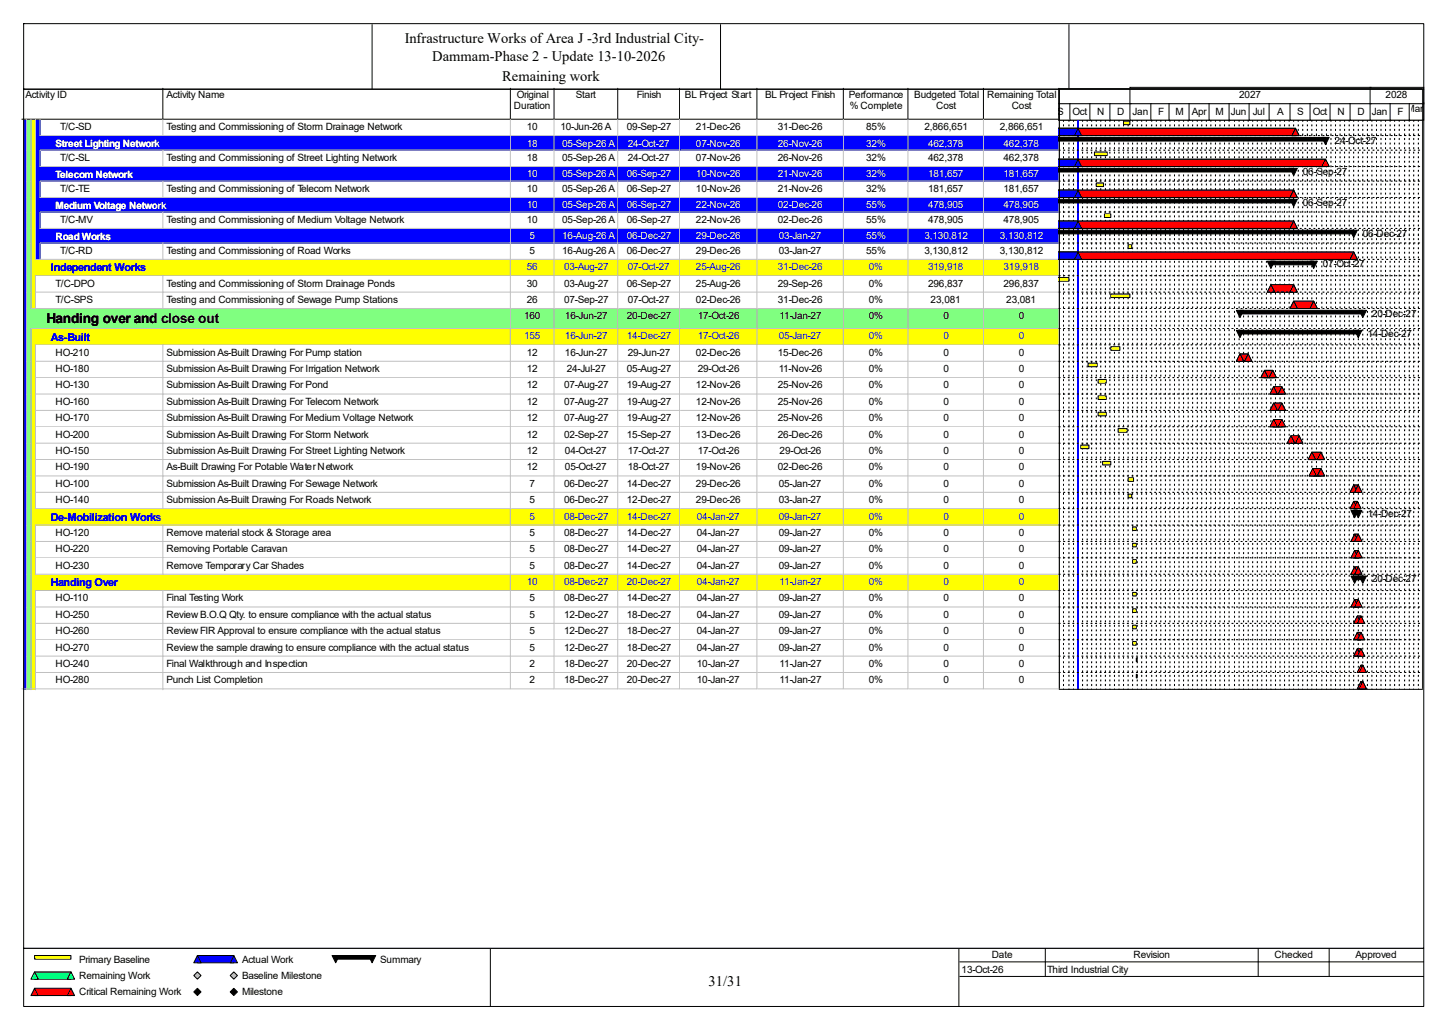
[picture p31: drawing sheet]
<svg xmlns="http://www.w3.org/2000/svg" width="420mm" height="297mm" viewBox="0 0 420 297" stroke-linecap="round" stroke-linejoin="round" font-family="sans-serif">
<defs><g id="words">
<g font-size="4.2">
<text x="117.3" y="12.4">Infrastructure Works of Area J -3rd Industrial City-</text>
<text x="125.3" y="17.7">Dammam-Phase 2 - Update 13-10-2026</text>
<text x="145.5" y="23.5">Remaining work</text>
<text x="205.4" y="285.6">31/31</text>
</g>
<text font-size="4" x="13.5" y="93.6">Handing over and close out</text>
<g font-size="3.2" fill="#00f">
<text x="14.8" y="78.7">Independent Works</text>
<text x="14.8" y="98.7">As-Built</text>
<text x="14.8" y="150.9">De-Mobilization Works</text>
<text x="14.8" y="169.9">Handing Over</text>
</g>
<g font-size="2.9">
<text x="7.4" y="28.4">Activity ID</text>
<text x="48.3" y="28.4">Activity Name</text>
<text x="149.8" y="28.4">Original</text>
<text x="166.9" y="28.4">Start</text>
<text x="184.6" y="28.4">Finish</text>
<text x="198.5" y="28.4">BL Project Start</text>
<text x="221.8" y="28.4">BL Project Finish</text>
<text x="246" y="28.4">Performance</text>
<text x="265" y="28.4">Budgeted Total</text>
<text x="286.1" y="28.4">Remaining Total</text>
<text x="359.2" y="28.4">2027</text>
<text x="401.6" y="28.4">2028</text>
<text x="149" y="31.6">Duration</text>
<text x="246.3" y="31.6">% Complete</text>
<text x="271.4" y="31.6">Cost</text>
<text x="293.2" y="31.6">Cost</text>
<text x="306.4" y="33.2">S</text>
<text x="310.9" y="33.2">Oct</text>
<text x="318" y="33.2">N</text>
<text x="323.8" y="33.2">D</text>
<text x="328.3" y="33.2">Jan</text>
<text x="335.7" y="33.2">F</text>
<text x="340.7" y="33.2">M</text>
<text x="345.4" y="33.2">Apr</text>
<text x="352.3" y="33.2">M</text>
<text x="356.8" y="33.2">Jun</text>
<text x="363.1" y="33.2">Jul</text>
<text x="370.2" y="33.2">A</text>
<text x="376" y="33.2">S</text>
<text x="380.5" y="33.2">Oct</text>
<text x="387.6" y="33.2">N</text>
<text x="393.4" y="33.2">D</text>
<text x="397.6" y="33.2">Jan</text>
<text x="405" y="33.2">F</text>
<text x="407.7" y="32.4">Mar</text>
<text x="17.4" y="37.7">T/C-SD</text>
<text x="48.3" y="37.7">Testing and Commissioning of Storm Drainage Network</text>
<text x="152.7" y="37.7">10</text>
<text x="162.4" y="37.7">10-Jun-26 A</text>
<text x="181.7" y="37.7">09-Sep-27</text>
<text x="201.7" y="37.7">21-Dec-26</text>
<text x="225.5" y="37.7">31-Dec-26</text>
<text x="251" y="37.7">85%</text>
<text x="267.9" y="37.7">2,866,651</text>
<text x="289.8" y="37.7">2,866,651</text>
<text x="386.8" y="41.7">24-Oct-27</text>
<text x="17.4" y="46.7">T/C-SL</text>
<text x="48.3" y="46.7">Testing and Commissioning of Street Lighting Network</text>
<text x="152.7" y="46.7">18</text>
<text x="162.9" y="46.7">05-Sep-26 A</text>
<text x="181.9" y="46.7">24-Oct-27</text>
<text x="201.7" y="46.7">07-Nov-26</text>
<text x="225.5" y="46.7">26-Nov-26</text>
<text x="251" y="46.7">32%</text>
<text x="269" y="46.7">462,378</text>
<text x="290.9" y="46.7">462,378</text>
<text x="377.6" y="50.6">06-Sep-27</text>
<text x="17.4" y="55.6">T/C-TE</text>
<text x="48.3" y="55.6">Testing and Commissioning of Telecom Network</text>
<text x="152.7" y="55.6">10</text>
<text x="162.9" y="55.6">05-Sep-26 A</text>
<text x="181.7" y="55.6">06-Sep-27</text>
<text x="201.7" y="55.6">10-Nov-26</text>
<text x="225.5" y="55.6">21-Nov-26</text>
<text x="251" y="55.6">32%</text>
<text x="269" y="55.6">181,657</text>
<text x="290.9" y="55.6">181,657</text>
<text x="377.6" y="59.6">06-Sep-27</text>
<text x="17.4" y="64.6">T/C-MV</text>
<text x="48.3" y="64.6">Testing and Commissioning of Medium Voltage Network</text>
<text x="152.7" y="64.6">10</text>
<text x="162.9" y="64.6">05-Sep-26 A</text>
<text x="181.7" y="64.6">06-Sep-27</text>
<text x="201.7" y="64.6">22-Nov-26</text>
<text x="225.5" y="64.6">02-Dec-26</text>
<text x="251" y="64.6">55%</text>
<text x="269" y="64.6">478,905</text>
<text x="290.9" y="64.6">478,905</text>
<text x="395" y="68.5">06-Dec-27</text>
<text x="17.4" y="73.6">T/C-RD</text>
<text x="48.3" y="73.6">Testing and Commissioning of Road Works</text>
<text x="153.5" y="73.6">5</text>
<text x="162.9" y="73.6">16-Aug-26 A</text>
<text x="181.7" y="73.6">06-Dec-27</text>
<text x="201.7" y="73.6">29-Dec-26</text>
<text x="225.7" y="73.6">03-Jan-27</text>
<text x="251" y="73.6">55%</text>
<text x="267.9" y="73.6">3,130,812</text>
<text x="289.8" y="73.6">3,130,812</text>
<text x="383.4" y="77.5">07-Oct-27</text>
<text x="16.1" y="83.1">T/C-DPO</text>
<text x="48.3" y="83.1">Testing and Commissioning of Storm Drainage Ponds</text>
<text x="152.7" y="83.1">30</text>
<text x="163.5" y="83.1">03-Aug-27</text>
<text x="181.7" y="83.1">06-Sep-27</text>
<text x="201.7" y="83.1">25-Aug-26</text>
<text x="225.5" y="83.1">29-Sep-26</text>
<text x="251.8" y="83.1">0%</text>
<text x="269" y="83.1">296,837</text>
<text x="290.9" y="83.1">296,837</text>
<text x="16.1" y="87.8">T/C-SPS</text>
<text x="48.3" y="87.8">Testing and Commissioning of Sewage Pump Stations</text>
<text x="152.7" y="87.8">26</text>
<text x="163.5" y="87.8">07-Sep-27</text>
<text x="181.9" y="87.8">07-Oct-27</text>
<text x="201.7" y="87.8">02-Dec-26</text>
<text x="225.5" y="87.8">31-Dec-26</text>
<text x="251.8" y="87.8">0%</text>
<text x="269.7" y="87.8">23,081</text>
<text x="291.6" y="87.8">23,081</text>
<text x="151.9" y="92.5">160</text>
<text x="163.7" y="92.5">16-Jun-27</text>
<text x="181.7" y="92.5">20-Dec-27</text>
<text x="202.3" y="92.5">17-Oct-26</text>
<text x="226" y="92.5">11-Jan-27</text>
<text x="251.8" y="92.5">0%</text>
<text x="273.4" y="92.5">0</text>
<text x="295.3" y="92.5">0</text>
<text x="397.6" y="91.7">20-Dec-27</text>
<text x="396.3" y="97.5">14-Dec-27</text>
<text x="16.1" y="103.1">HO-210</text>
<text x="16.1" y="107.8">HO-180</text>
<text x="48.3" y="103.1">Submission As-Built Drawing For Pump station</text>
<text x="48.3" y="107.8">Submission As-Built Drawing For Irrigation Network</text>
<text x="152.7" y="103.1">12</text>
<text x="152.7" y="107.8">12</text>
<text x="163.7" y="103.1">16-Jun-27</text>
<text x="164.3" y="107.8">24-Jul-27</text>
<text x="181.7" y="107.8">05-Aug-27</text>
<text x="181.9" y="103.1">29-Jun-27</text>
<text x="201.7" y="103.1">02-Dec-26</text>
<text x="202.3" y="107.8">29-Oct-26</text>
<text x="225.5" y="103.1">15-Dec-26</text>
<text x="225.7" y="107.8">11-Nov-26</text>
<text x="251.8" y="103.1">0%</text>
<text x="251.8" y="107.8">0%</text>
<text x="273.4" y="103.1">0</text>
<text x="273.4" y="107.8">0</text>
<text x="295.3" y="103.1">0</text>
<text x="295.3" y="107.8">0</text>
<text x="16.1" y="112.6">HO-130</text>
<text x="48.3" y="112.6">Submission As-Built Drawing For Pond</text>
<text x="152.7" y="112.6">12</text>
<text x="163.5" y="112.6">07-Aug-27</text>
<text x="181.7" y="112.6">19-Aug-27</text>
<text x="201.7" y="112.6">12-Nov-26</text>
<text x="225.5" y="112.6">25-Nov-26</text>
<text x="251.8" y="112.6">0%</text>
<text x="273.4" y="112.6">0</text>
<text x="295.3" y="112.6">0</text>
<text x="16.1" y="117.3">HO-160</text>
<text x="48.3" y="117.3">Submission As-Built Drawing For Telecom Network</text>
<text x="152.7" y="117.3">12</text>
<text x="163.5" y="117.3">07-Aug-27</text>
<text x="181.7" y="117.3">19-Aug-27</text>
<text x="201.7" y="117.3">12-Nov-26</text>
<text x="225.5" y="117.3">25-Nov-26</text>
<text x="251.8" y="117.3">0%</text>
<text x="273.4" y="117.3">0</text>
<text x="295.3" y="117.3">0</text>
<text x="16.1" y="122.1">HO-170</text>
<text x="48.3" y="122.1">Submission As-Built Drawing For Medium Voltage Network</text>
<text x="152.7" y="122.1">12</text>
<text x="163.5" y="122.1">07-Aug-27</text>
<text x="181.7" y="122.1">19-Aug-27</text>
<text x="201.7" y="122.1">12-Nov-26</text>
<text x="225.5" y="122.1">25-Nov-26</text>
<text x="251.8" y="122.1">0%</text>
<text x="273.4" y="122.1">0</text>
<text x="295.3" y="122.1">0</text>
<text x="16.1" y="126.8">HO-200</text>
<text x="16.1" y="131.6">HO-150</text>
<text x="48.3" y="126.8">Submission As-Built Drawing For Storm Network</text>
<text x="48.3" y="131.6">Submission As-Built Drawing For Street Lighting Network</text>
<text x="152.7" y="126.8">12</text>
<text x="152.7" y="131.6">12</text>
<text x="163.5" y="126.8">02-Sep-27</text>
<text x="163.7" y="131.6">04-Oct-27</text>
<text x="181.7" y="126.8">15-Sep-27</text>
<text x="181.9" y="131.6">17-Oct-27</text>
<text x="201.7" y="126.8">13-Dec-26</text>
<text x="202.3" y="131.6">17-Oct-26</text>
<text x="225.5" y="126.8">26-Dec-26</text>
<text x="226" y="131.6">29-Oct-26</text>
<text x="251.8" y="126.8">0%</text>
<text x="251.8" y="131.6">0%</text>
<text x="273.4" y="126.8">0</text>
<text x="273.4" y="131.6">0</text>
<text x="295.3" y="126.8">0</text>
<text x="295.3" y="131.6">0</text>
<text x="16.1" y="136.3">HO-190</text>
<text x="48.3" y="136.3">As-Built Drawing For Potable Water Network</text>
<text x="152.7" y="136.3">12</text>
<text x="163.7" y="136.3">05-Oct-27</text>
<text x="181.9" y="136.3">18-Oct-27</text>
<text x="201.7" y="136.3">19-Nov-26</text>
<text x="225.5" y="136.3">02-Dec-26</text>
<text x="251.8" y="136.3">0%</text>
<text x="273.4" y="136.3">0</text>
<text x="295.3" y="136.3">0</text>
<text x="16.1" y="141.1">HO-100</text>
<text x="48.3" y="141.1">Submission As-Built Drawing For Sewage Network</text>
<text x="153.5" y="141.1">7</text>
<text x="163.5" y="141.1">06-Dec-27</text>
<text x="181.7" y="141.1">14-Dec-27</text>
<text x="201.7" y="141.1">29-Dec-26</text>
<text x="225.7" y="141.1">05-Jan-27</text>
<text x="251.8" y="141.1">0%</text>
<text x="273.4" y="141.1">0</text>
<text x="295.3" y="141.1">0</text>
<text x="16.1" y="145.8">HO-140</text>
<text x="48.3" y="145.8">Submission As-Built Drawing For Roads Network</text>
<text x="153.5" y="145.8">5</text>
<text x="163.5" y="145.8">06-Dec-27</text>
<text x="181.7" y="145.8">12-Dec-27</text>
<text x="201.7" y="145.8">29-Dec-26</text>
<text x="225.7" y="145.8">03-Jan-27</text>
<text x="251.8" y="145.8">0%</text>
<text x="273.4" y="145.8">0</text>
<text x="295.3" y="145.8">0</text>
<text x="396.3" y="149.8">14-Dec-27</text>
<text x="16.1" y="155.3">HO-120</text>
<text x="48.3" y="155.3">Remove material stock &amp; Storage area</text>
<text x="153.5" y="155.3">5</text>
<text x="163.5" y="155.3">08-Dec-27</text>
<text x="181.7" y="155.3">14-Dec-27</text>
<text x="202" y="155.3">04-Jan-27</text>
<text x="225.7" y="155.3">09-Jan-27</text>
<text x="251.8" y="155.3">0%</text>
<text x="273.4" y="155.3">0</text>
<text x="295.3" y="155.3">0</text>
<text x="16.1" y="160.1">HO-220</text>
<text x="48.3" y="160.1">Removing Portable Caravan</text>
<text x="153.5" y="160.1">5</text>
<text x="163.5" y="160.1">08-Dec-27</text>
<text x="181.7" y="160.1">14-Dec-27</text>
<text x="202" y="160.1">04-Jan-27</text>
<text x="225.7" y="160.1">09-Jan-27</text>
<text x="251.8" y="160.1">0%</text>
<text x="273.4" y="160.1">0</text>
<text x="295.3" y="160.1">0</text>
<text x="16.1" y="164.8">HO-230</text>
<text x="48.3" y="164.8">Remove Temporary Car Shades</text>
<text x="153.5" y="164.8">5</text>
<text x="163.5" y="164.8">08-Dec-27</text>
<text x="181.7" y="164.8">14-Dec-27</text>
<text x="202" y="164.8">04-Jan-27</text>
<text x="225.7" y="164.8">09-Jan-27</text>
<text x="251.8" y="164.8">0%</text>
<text x="273.4" y="164.8">0</text>
<text x="295.3" y="164.8">0</text>
<text x="397.6" y="168.7">20-Dec-27</text>
<text x="16.1" y="174.3">HO-110</text>
<text x="16.1" y="179">HO-250</text>
<text x="48.3" y="174.3">Final Testing Work</text>
<text x="48.3" y="179">Review B.O.Q Qty. to ensure compliance with the actual status</text>
<text x="153.5" y="174.3">5</text>
<text x="153.5" y="179">5</text>
<text x="163.5" y="174.3">08-Dec-27</text>
<text x="163.5" y="179">12-Dec-27</text>
<text x="181.7" y="174.3">14-Dec-27</text>
<text x="181.7" y="179">18-Dec-27</text>
<text x="202" y="174.3">04-Jan-27</text>
<text x="202" y="179">04-Jan-27</text>
<text x="225.7" y="174.3">09-Jan-27</text>
<text x="225.7" y="179">09-Jan-27</text>
<text x="251.8" y="174.3">0%</text>
<text x="251.8" y="179">0%</text>
<text x="273.4" y="174.3">0</text>
<text x="273.4" y="179">0</text>
<text x="295.3" y="174.3">0</text>
<text x="295.3" y="179">0</text>
<text x="16.1" y="183.8">HO-260</text>
<text x="48.3" y="183.8">Review FIR Approval to ensure compliance with the actual status</text>
<text x="153.5" y="183.8">5</text>
<text x="163.5" y="183.8">12-Dec-27</text>
<text x="181.7" y="183.8">18-Dec-27</text>
<text x="202" y="183.8">04-Jan-27</text>
<text x="225.7" y="183.8">09-Jan-27</text>
<text x="251.8" y="183.8">0%</text>
<text x="273.4" y="183.8">0</text>
<text x="295.3" y="183.8">0</text>
<text x="16.1" y="188.5">HO-270</text>
<text x="48.3" y="188.5">Review the sample drawing to ensure compliance with the actual status</text>
<text x="153.5" y="188.5">5</text>
<text x="163.5" y="188.5">12-Dec-27</text>
<text x="181.7" y="188.5">18-Dec-27</text>
<text x="202" y="188.5">04-Jan-27</text>
<text x="225.7" y="188.5">09-Jan-27</text>
<text x="251.8" y="188.5">0%</text>
<text x="273.4" y="188.5">0</text>
<text x="295.3" y="188.5">0</text>
<text x="16.1" y="193.3">HO-240</text>
<text x="48.3" y="193.3">Final Walkthrough and Inspection</text>
<text x="153.5" y="193.3">2</text>
<text x="163.5" y="193.3">18-Dec-27</text>
<text x="181.7" y="193.3">20-Dec-27</text>
<text x="202" y="193.3">10-Jan-27</text>
<text x="226" y="193.3">11-Jan-27</text>
<text x="251.8" y="193.3">0%</text>
<text x="273.4" y="193.3">0</text>
<text x="295.3" y="193.3">0</text>
<text x="16.1" y="198">HO-280</text>
<text x="48.3" y="198">Punch List Completion</text>
<text x="153.5" y="198">2</text>
<text x="163.5" y="198">18-Dec-27</text>
<text x="181.7" y="198">20-Dec-27</text>
<text x="202" y="198">10-Jan-27</text>
<text x="226" y="198">11-Jan-27</text>
<text x="251.8" y="198">0%</text>
<text x="273.4" y="198">0</text>
<text x="295.3" y="198">0</text>
<text x="22.9" y="279">Primary Baseline</text>
<text x="70.1" y="279">Actual Work</text>
<text x="110.2" y="279">Summary</text>
<text x="278.7" y="281.9">13-Oct-26</text>
<text x="287.4" y="277.7">Date</text>
<text x="303.5" y="281.9">Third Industrial City</text>
<text x="328.5" y="277.7">Revision</text>
<text x="369.4" y="277.7">Checked</text>
<text x="392.9" y="277.7">Approved</text>
<text x="22.9" y="283.7">Remaining Work</text>
<text x="70.1" y="283.7">Baseline Milestone</text>
<text x="22.9" y="288.5">Critical Remaining Work</text>
<text x="70.1" y="288.5">Milestone</text>
</g>
<g font-size="2.9" fill="#fff">
<text x="16.1" y="42.5">Street Lighting Network</text>
<text x="152.7" y="42.5">18</text>
<text x="162.9" y="42.5">05-Sep-26 A</text>
<text x="181.9" y="42.5">24-Oct-27</text>
<text x="201.7" y="42.5">07-Nov-26</text>
<text x="225.5" y="42.5">26-Nov-26</text>
<text x="251" y="42.5">32%</text>
<text x="269" y="42.5">462,378</text>
<text x="290.9" y="42.5">462,378</text>
<text x="16.1" y="51.5">Telecom Network</text>
<text x="152.7" y="51.4">10</text>
<text x="162.9" y="51.4">05-Sep-26 A</text>
<text x="181.7" y="51.4">06-Sep-27</text>
<text x="201.7" y="51.4">10-Nov-26</text>
<text x="225.5" y="51.4">21-Nov-26</text>
<text x="251" y="51.4">32%</text>
<text x="269" y="51.4">181,657</text>
<text x="290.9" y="51.4">181,657</text>
<text x="16.1" y="60.5">Medium Voltage Network</text>
<text x="152.7" y="60.4">10</text>
<text x="162.9" y="60.4">05-Sep-26 A</text>
<text x="181.7" y="60.4">06-Sep-27</text>
<text x="201.7" y="60.4">22-Nov-26</text>
<text x="225.5" y="60.4">02-Dec-26</text>
<text x="251" y="60.4">55%</text>
<text x="269" y="60.4">478,905</text>
<text x="290.9" y="60.4">478,905</text>
<text x="16.1" y="69.4">Road Works</text>
<text x="153.5" y="69.3">5</text>
<text x="162.9" y="69.3">16-Aug-26 A</text>
<text x="181.7" y="69.3">06-Dec-27</text>
<text x="201.7" y="69.3">29-Dec-26</text>
<text x="225.7" y="69.3">03-Jan-27</text>
<text x="251" y="69.3">55%</text>
<text x="267.9" y="69.3">3,130,812</text>
<text x="289.8" y="69.3">3,130,812</text>
</g>
<g font-size="2.9" fill="#00f">
<text x="152.7" y="78.3">56</text>
<text x="163.5" y="78.3">03-Aug-27</text>
<text x="181.9" y="78.3">07-Oct-27</text>
<text x="201.7" y="78.3">25-Aug-26</text>
<text x="225.5" y="78.3">31-Dec-26</text>
<text x="251.8" y="78.3">0%</text>
<text x="269" y="78.3">319,918</text>
<text x="290.9" y="78.3">319,918</text>
<text x="151.9" y="98.3">155</text>
<text x="163.7" y="98.3">16-Jun-27</text>
<text x="181.7" y="98.3">14-Dec-27</text>
<text x="202.3" y="98.3">17-Oct-26</text>
<text x="225.7" y="98.3">05-Jan-27</text>
<text x="251.8" y="98.3">0%</text>
<text x="273.4" y="98.3">0</text>
<text x="295.3" y="98.3">0</text>
<text x="153.5" y="150.5">5</text>
<text x="163.5" y="150.5">08-Dec-27</text>
<text x="181.7" y="150.5">14-Dec-27</text>
<text x="202" y="150.5">04-Jan-27</text>
<text x="225.7" y="150.5">09-Jan-27</text>
<text x="251.8" y="150.5">0%</text>
<text x="273.4" y="150.5">0</text>
<text x="295.3" y="150.5">0</text>
<text x="152.7" y="169.5">10</text>
<text x="163.5" y="169.5">08-Dec-27</text>
<text x="181.7" y="169.5">20-Dec-27</text>
<text x="202" y="169.5">04-Jan-27</text>
<text x="226" y="169.5">11-Jan-27</text>
<text x="251.8" y="169.5">0%</text>
<text x="273.4" y="169.5">0</text>
<text x="295.3" y="169.5">0</text>
</g>
</g></defs>
<path d="M47.2 25.6v8.9h-40.9" fill="none" stroke="#000" stroke-width=".29"/>
<path d="M47.5 25.6h100.7v9.2h-100.7z" fill="#fff"/>
<path d="M147.9 25.6v8.9h-100.7" fill="none" stroke="#000" stroke-width=".29"/>
<path d="M148.2 25.6h12.7v9.2h-12.7z" fill="#fff"/>
<path d="M160.6 25.6v8.9h-12.7" fill="none" stroke="#000" stroke-width=".29"/>
<path d="M160.9 25.6h18.4v9.2h-18.4z" fill="#fff"/>
<path d="M179 25.6v8.9h-18.4" fill="none" stroke="#000" stroke-width=".29"/>
<path d="M179.3 25.6h17.9v9.2h-17.9z" fill="#fff"/>
<path d="M197 25.6v8.9h-18" fill="none" stroke="#000" stroke-width=".29"/>
<path d="M197.2 25.6h22.5v9.2h-22.5z" fill="#fff"/>
<path d="M219.4 25.6v8.9h-22.4" fill="none" stroke="#000" stroke-width=".29"/>
<path d="M219.7 25.6h25v9.2h-25z" fill="#fff"/>
<path d="M244.4 25.6v8.9h-25" fill="none" stroke="#000" stroke-width=".29"/>
<path d="M244.7 25.6h18.7v9.2h-18.7z" fill="#fff"/>
<path d="M263.2 25.6v8.9h-18.8" fill="none" stroke="#000" stroke-width=".29"/>
<path d="M263.4 25.6h21.9v9.2h-21.9z" fill="#fff"/>
<path d="M285 25.6v8.9h-21.8" fill="none" stroke="#000" stroke-width=".29"/>
<path d="M285.3 25.6h21.9v9.2h-21.9z" fill="#fff"/>
<path d="M306.9 25.6v8.9h-21.9" fill="none" stroke="#000" stroke-width=".29"/>
<path d="M6.6 34.8h1.3v4.7h-1.3z" fill="#00f"/>
<path d="M7.6 34.5v5.1" fill="none" stroke="#c0c0c0" stroke-width=".29"/>
<path d="M7.9 34.8h1.3v4.7h-1.3z" fill="#80ff80"/>
<path d="M9 34.5v5.1" fill="none" stroke="#c0c0c0" stroke-width=".29"/>
<path d="M9.2 34.8h1.3v4.7h-1.3z" fill="#ff0"/>
<path d="M10.3 34.5v5.1" fill="none" stroke="#c0c0c0" stroke-width=".29"/>
<path d="M10.5 34.8h1.4v4.7h-1.4z" fill="#00f"/>
<path d="M11.6 34.5v5.1" fill="none" stroke="#c0c0c0" stroke-width=".29"/>
<path d="M11.9 34.8h35.6v4.7h-35.6z" fill="#fff"/>
<path d="M11.6 39.3h35.9M47.2 34.5v5.1" fill="none" stroke="#c0c0c0" stroke-width=".29"/>
<path d="M47.5 34.8h100.7v4.7h-100.7z" fill="#fff"/>
<path d="M147.9 34.5v4.8h-100.4" fill="none" stroke="#c0c0c0" stroke-width=".29"/>
<path d="M148.2 34.8h12.7v4.7h-12.7z" fill="#fff"/>
<path d="M160.6 34.5v4.8h-12.4" fill="none" stroke="#c0c0c0" stroke-width=".29"/>
<path d="M160.9 34.8h18.4v4.7h-18.4z" fill="#fff"/>
<path d="M179 34.5v4.8h-18.1" fill="none" stroke="#c0c0c0" stroke-width=".29"/>
<path d="M179.3 34.8h17.9v4.7h-17.9z" fill="#fff"/>
<path d="M197 34.5v4.8h-17.7" fill="none" stroke="#c0c0c0" stroke-width=".29"/>
<path d="M197.2 34.8h22.5v4.7h-22.5z" fill="#fff"/>
<path d="M219.4 34.5v4.8h-22.2" fill="none" stroke="#c0c0c0" stroke-width=".29"/>
<path d="M219.7 34.8h25v4.7h-25z" fill="#fff"/>
<path d="M244.4 34.5v4.8h-24.7" fill="none" stroke="#c0c0c0" stroke-width=".29"/>
<path d="M244.7 34.8h18.7v4.7h-18.7z" fill="#fff"/>
<path d="M263.2 34.5v4.8h-18.5" fill="none" stroke="#c0c0c0" stroke-width=".29"/>
<path d="M263.4 34.8h21.9v4.7h-21.9z" fill="#fff"/>
<path d="M285 34.5v4.8h-21.6" fill="none" stroke="#c0c0c0" stroke-width=".29"/>
<path d="M285.3 34.8h21.9v4.7h-21.9z" fill="#fff"/>
<path d="M306.9 34.5v4.8h-21.6" fill="none" stroke="#c0c0c0" stroke-width=".29"/>
<path d="M6.6 39.5h1.3v4.3h-1.3z" fill="#00f"/>
<path d="M7.6 39.3v4.5" fill="none" stroke="#c0c0c0" stroke-width=".29"/>
<path d="M7.9 39.5h1.3v4.3h-1.3z" fill="#80ff80"/>
<path d="M9 39.3v4.5" fill="none" stroke="#c0c0c0" stroke-width=".29"/>
<path d="M9.2 39.5h1.3v4.3h-1.3z" fill="#ff0"/>
<path d="M10.3 39.3v4.5" fill="none" stroke="#c0c0c0" stroke-width=".29"/>
<path d="M10.5 39.5h37v4.3h-37z" fill="#00f"/>
<path d="M11.6 43.5h35.9" fill="none" stroke="#c0c0c0" stroke-width=".29"/>
<path d="M47.5 39.5h100.7v4.3h-100.7z" fill="#00f"/>
<path d="M147.9 39.3v4.2h-100.4" fill="none" stroke="#c0c0c0" stroke-width=".29"/>
<path d="M148.2 39.5h12.7v4.3h-12.7z" fill="#00f"/>
<path d="M160.6 39.3v4.2h-12.4" fill="none" stroke="#c0c0c0" stroke-width=".29"/>
<path d="M160.9 39.5h18.4v4.3h-18.4z" fill="#00f"/>
<path d="M179 39.3v4.2h-18.1" fill="none" stroke="#c0c0c0" stroke-width=".29"/>
<path d="M179.3 39.5h17.9v4.3h-17.9z" fill="#00f"/>
<path d="M197 39.3v4.2h-17.7" fill="none" stroke="#c0c0c0" stroke-width=".29"/>
<path d="M197.2 39.5h22.5v4.3h-22.5z" fill="#00f"/>
<path d="M219.4 39.3v4.2h-22.2" fill="none" stroke="#c0c0c0" stroke-width=".29"/>
<path d="M219.7 39.5h25v4.3h-25z" fill="#00f"/>
<path d="M244.4 39.3v4.2h-24.7" fill="none" stroke="#c0c0c0" stroke-width=".29"/>
<path d="M244.7 39.5h18.7v4.3h-18.7z" fill="#00f"/>
<path d="M263.2 39.3v4.2h-18.5" fill="none" stroke="#c0c0c0" stroke-width=".29"/>
<path d="M263.4 39.5h21.9v4.3h-21.9z" fill="#00f"/>
<path d="M285 39.3v4.2h-21.6" fill="none" stroke="#c0c0c0" stroke-width=".29"/>
<path d="M285.3 39.5h21.9v4.3h-21.9z" fill="#00f"/>
<path d="M306.9 39.3v4.2h-21.6" fill="none" stroke="#c0c0c0" stroke-width=".29"/>
<path d="M6.6 43.8h1.3v4.7h-1.3z" fill="#00f"/>
<path d="M7.6 43.5v5" fill="none" stroke="#c0c0c0" stroke-width=".29"/>
<path d="M7.9 43.8h1.3v4.7h-1.3z" fill="#80ff80"/>
<path d="M9 43.5v5" fill="none" stroke="#c0c0c0" stroke-width=".29"/>
<path d="M9.2 43.8h1.3v4.7h-1.3z" fill="#ff0"/>
<path d="M10.3 43.5v5" fill="none" stroke="#c0c0c0" stroke-width=".29"/>
<path d="M10.5 43.8h1.4v4.7h-1.4z" fill="#00f"/>
<path d="M11.6 43.5v5" fill="none" stroke="#c0c0c0" stroke-width=".29"/>
<path d="M11.9 43.8h35.6v4.7h-35.6z" fill="#fff"/>
<path d="M11.6 48.3h35.9M47.2 43.5v5" fill="none" stroke="#c0c0c0" stroke-width=".29"/>
<path d="M47.5 43.8h100.7v4.7h-100.7z" fill="#fff"/>
<path d="M147.9 43.5v4.8h-100.4" fill="none" stroke="#c0c0c0" stroke-width=".29"/>
<path d="M148.2 43.8h12.7v4.7h-12.7z" fill="#fff"/>
<path d="M160.6 43.5v4.8h-12.4" fill="none" stroke="#c0c0c0" stroke-width=".29"/>
<path d="M160.9 43.8h18.4v4.7h-18.4z" fill="#fff"/>
<path d="M179 43.5v4.8h-18.1" fill="none" stroke="#c0c0c0" stroke-width=".29"/>
<path d="M179.3 43.8h17.9v4.7h-17.9z" fill="#fff"/>
<path d="M197 43.5v4.8h-17.7" fill="none" stroke="#c0c0c0" stroke-width=".29"/>
<path d="M197.2 43.8h22.5v4.7h-22.5z" fill="#fff"/>
<path d="M219.4 43.5v4.8h-22.2" fill="none" stroke="#c0c0c0" stroke-width=".29"/>
<path d="M219.7 43.8h25v4.7h-25z" fill="#fff"/>
<path d="M244.4 43.5v4.8h-24.7" fill="none" stroke="#c0c0c0" stroke-width=".29"/>
<path d="M244.7 43.8h18.7v4.7h-18.7z" fill="#fff"/>
<path d="M263.2 43.5v4.8h-18.5" fill="none" stroke="#c0c0c0" stroke-width=".29"/>
<path d="M263.4 43.8h21.9v4.7h-21.9z" fill="#fff"/>
<path d="M285 43.5v4.8h-21.6" fill="none" stroke="#c0c0c0" stroke-width=".29"/>
<path d="M285.3 43.8h21.9v4.7h-21.9z" fill="#fff"/>
<path d="M306.9 43.5v4.8h-21.6" fill="none" stroke="#c0c0c0" stroke-width=".29"/>
<path d="M6.6 48.5h1.3v4.2h-1.3z" fill="#00f"/>
<path d="M7.6 48.3v4.4" fill="none" stroke="#c0c0c0" stroke-width=".29"/>
<path d="M7.9 48.5h1.3v4.2h-1.3z" fill="#80ff80"/>
<path d="M9 48.3v4.4" fill="none" stroke="#c0c0c0" stroke-width=".29"/>
<path d="M9.2 48.5h1.3v4.2h-1.3z" fill="#ff0"/>
<path d="M10.3 48.3v4.4" fill="none" stroke="#c0c0c0" stroke-width=".29"/>
<path d="M10.5 48.5h37v4.2h-37z" fill="#00f"/>
<path d="M11.6 52.5h35.9" fill="none" stroke="#c0c0c0" stroke-width=".29"/>
<path d="M47.5 48.5h100.7v4.2h-100.7z" fill="#00f"/>
<path d="M147.9 48.3v4.2h-100.4" fill="none" stroke="#c0c0c0" stroke-width=".29"/>
<path d="M148.2 48.5h12.7v4.2h-12.7z" fill="#00f"/>
<path d="M160.6 48.3v4.2h-12.4" fill="none" stroke="#c0c0c0" stroke-width=".29"/>
<path d="M160.9 48.5h18.4v4.2h-18.4z" fill="#00f"/>
<path d="M179 48.3v4.2h-18.1" fill="none" stroke="#c0c0c0" stroke-width=".29"/>
<path d="M179.3 48.5h17.9v4.2h-17.9z" fill="#00f"/>
<path d="M197 48.3v4.2h-17.7" fill="none" stroke="#c0c0c0" stroke-width=".29"/>
<path d="M197.2 48.5h22.5v4.2h-22.5z" fill="#00f"/>
<path d="M219.4 48.3v4.2h-22.2" fill="none" stroke="#c0c0c0" stroke-width=".29"/>
<path d="M219.7 48.5h25v4.2h-25z" fill="#00f"/>
<path d="M244.4 48.3v4.2h-24.7" fill="none" stroke="#c0c0c0" stroke-width=".29"/>
<path d="M244.7 48.5h18.7v4.2h-18.7z" fill="#00f"/>
<path d="M263.2 48.3v4.2h-18.5" fill="none" stroke="#c0c0c0" stroke-width=".29"/>
<path d="M263.4 48.5h21.9v4.2h-21.9z" fill="#00f"/>
<path d="M285 48.3v4.2h-21.6" fill="none" stroke="#c0c0c0" stroke-width=".29"/>
<path d="M285.3 48.5h21.9v4.2h-21.9z" fill="#00f"/>
<path d="M306.9 48.3v4.2h-21.6" fill="none" stroke="#c0c0c0" stroke-width=".29"/>
<path d="M6.6 52.7h1.3v4.8h-1.3z" fill="#00f"/>
<path d="M7.6 52.5v5" fill="none" stroke="#c0c0c0" stroke-width=".29"/>
<path d="M7.9 52.7h1.3v4.8h-1.3z" fill="#80ff80"/>
<path d="M9 52.5v5" fill="none" stroke="#c0c0c0" stroke-width=".29"/>
<path d="M9.2 52.7h1.3v4.8h-1.3z" fill="#ff0"/>
<path d="M10.3 52.5v5" fill="none" stroke="#c0c0c0" stroke-width=".29"/>
<path d="M10.5 52.7h1.4v4.8h-1.4z" fill="#00f"/>
<path d="M11.6 52.5v5" fill="none" stroke="#c0c0c0" stroke-width=".29"/>
<path d="M11.9 52.7h35.6v4.8h-35.6z" fill="#fff"/>
<path d="M11.6 57.2h35.9M47.2 52.5v5" fill="none" stroke="#c0c0c0" stroke-width=".29"/>
<path d="M47.5 52.7h100.7v4.8h-100.7z" fill="#fff"/>
<path d="M147.9 52.5v4.7h-100.4" fill="none" stroke="#c0c0c0" stroke-width=".29"/>
<path d="M148.2 52.7h12.7v4.8h-12.7z" fill="#fff"/>
<path d="M160.6 52.5v4.7h-12.4" fill="none" stroke="#c0c0c0" stroke-width=".29"/>
<path d="M160.9 52.7h18.4v4.8h-18.4z" fill="#fff"/>
<path d="M179 52.5v4.7h-18.1" fill="none" stroke="#c0c0c0" stroke-width=".29"/>
<path d="M179.3 52.7h17.9v4.8h-17.9z" fill="#fff"/>
<path d="M197 52.5v4.7h-17.7" fill="none" stroke="#c0c0c0" stroke-width=".29"/>
<path d="M197.2 52.7h22.5v4.8h-22.5z" fill="#fff"/>
<path d="M219.4 52.5v4.7h-22.2" fill="none" stroke="#c0c0c0" stroke-width=".29"/>
<path d="M219.7 52.7h25v4.8h-25z" fill="#fff"/>
<path d="M244.4 52.5v4.7h-24.7" fill="none" stroke="#c0c0c0" stroke-width=".29"/>
<path d="M244.7 52.7h18.7v4.8h-18.7z" fill="#fff"/>
<path d="M263.2 52.5v4.7h-18.5" fill="none" stroke="#c0c0c0" stroke-width=".29"/>
<path d="M263.4 52.7h21.9v4.8h-21.9z" fill="#fff"/>
<path d="M285 52.5v4.7h-21.6" fill="none" stroke="#c0c0c0" stroke-width=".29"/>
<path d="M285.3 52.7h21.9v4.8h-21.9z" fill="#fff"/>
<path d="M306.9 52.5v4.7h-21.6" fill="none" stroke="#c0c0c0" stroke-width=".29"/>
<path d="M6.6 57.5h1.3v4.2h-1.3z" fill="#00f"/>
<path d="M7.6 57.2v4.5" fill="none" stroke="#c0c0c0" stroke-width=".29"/>
<path d="M7.9 57.5h1.3v4.2h-1.3z" fill="#80ff80"/>
<path d="M9 57.2v4.5" fill="none" stroke="#c0c0c0" stroke-width=".29"/>
<path d="M9.2 57.5h1.3v4.2h-1.3z" fill="#ff0"/>
<path d="M10.3 57.2v4.5" fill="none" stroke="#c0c0c0" stroke-width=".29"/>
<path d="M10.5 57.5h37v4.2h-37z" fill="#00f"/>
<path d="M11.6 61.4h35.9" fill="none" stroke="#c0c0c0" stroke-width=".29"/>
<path d="M47.5 57.5h100.7v4.2h-100.7z" fill="#00f"/>
<path d="M147.9 57.2v4.2h-100.4" fill="none" stroke="#c0c0c0" stroke-width=".29"/>
<path d="M148.2 57.5h12.7v4.2h-12.7z" fill="#00f"/>
<path d="M160.6 57.2v4.2h-12.4" fill="none" stroke="#c0c0c0" stroke-width=".29"/>
<path d="M160.9 57.5h18.4v4.2h-18.4z" fill="#00f"/>
<path d="M179 57.2v4.2h-18.1" fill="none" stroke="#c0c0c0" stroke-width=".29"/>
<path d="M179.3 57.5h17.9v4.2h-17.9z" fill="#00f"/>
<path d="M197 57.2v4.2h-17.7" fill="none" stroke="#c0c0c0" stroke-width=".29"/>
<path d="M197.2 57.5h22.5v4.2h-22.5z" fill="#00f"/>
<path d="M219.4 57.2v4.2h-22.2" fill="none" stroke="#c0c0c0" stroke-width=".29"/>
<path d="M219.7 57.5h25v4.2h-25z" fill="#00f"/>
<path d="M244.4 57.2v4.2h-24.7" fill="none" stroke="#c0c0c0" stroke-width=".29"/>
<path d="M244.7 57.5h18.7v4.2h-18.7z" fill="#00f"/>
<path d="M263.2 57.2v4.2h-18.5" fill="none" stroke="#c0c0c0" stroke-width=".29"/>
<path d="M263.4 57.5h21.9v4.2h-21.9z" fill="#00f"/>
<path d="M285 57.2v4.2h-21.6" fill="none" stroke="#c0c0c0" stroke-width=".29"/>
<path d="M285.3 57.5h21.9v4.2h-21.9z" fill="#00f"/>
<path d="M306.9 57.2v4.2h-21.6" fill="none" stroke="#c0c0c0" stroke-width=".29"/>
<path d="M6.6 61.7h1.3v4.8h-1.3z" fill="#00f"/>
<path d="M7.6 61.4v5.1" fill="none" stroke="#c0c0c0" stroke-width=".29"/>
<path d="M7.9 61.7h1.3v4.8h-1.3z" fill="#80ff80"/>
<path d="M9 61.4v5.1" fill="none" stroke="#c0c0c0" stroke-width=".29"/>
<path d="M9.2 61.7h1.3v4.8h-1.3z" fill="#ff0"/>
<path d="M10.3 61.4v5.1" fill="none" stroke="#c0c0c0" stroke-width=".29"/>
<path d="M10.5 61.7h1.4v4.8h-1.4z" fill="#00f"/>
<path d="M11.6 61.4v5.1" fill="none" stroke="#c0c0c0" stroke-width=".29"/>
<path d="M11.9 61.7h35.6v4.8h-35.6z" fill="#fff"/>
<path d="M11.6 66.2h35.9M47.2 61.4v5.1" fill="none" stroke="#c0c0c0" stroke-width=".29"/>
<path d="M47.5 61.7h100.7v4.8h-100.7z" fill="#fff"/>
<path d="M147.9 61.4v4.8h-100.4" fill="none" stroke="#c0c0c0" stroke-width=".29"/>
<path d="M148.2 61.7h12.7v4.8h-12.7z" fill="#fff"/>
<path d="M160.6 61.4v4.8h-12.4" fill="none" stroke="#c0c0c0" stroke-width=".29"/>
<path d="M160.9 61.7h18.4v4.8h-18.4z" fill="#fff"/>
<path d="M179 61.4v4.8h-18.1" fill="none" stroke="#c0c0c0" stroke-width=".29"/>
<path d="M179.3 61.7h17.9v4.8h-17.9z" fill="#fff"/>
<path d="M197 61.4v4.8h-17.7" fill="none" stroke="#c0c0c0" stroke-width=".29"/>
<path d="M197.2 61.7h22.5v4.8h-22.5z" fill="#fff"/>
<path d="M219.4 61.4v4.8h-22.2" fill="none" stroke="#c0c0c0" stroke-width=".29"/>
<path d="M219.7 61.7h25v4.8h-25z" fill="#fff"/>
<path d="M244.4 61.4v4.8h-24.7" fill="none" stroke="#c0c0c0" stroke-width=".29"/>
<path d="M244.7 61.7h18.7v4.8h-18.7z" fill="#fff"/>
<path d="M263.2 61.4v4.8h-18.5" fill="none" stroke="#c0c0c0" stroke-width=".29"/>
<path d="M263.4 61.7h21.9v4.8h-21.9z" fill="#fff"/>
<path d="M285 61.4v4.8h-21.6" fill="none" stroke="#c0c0c0" stroke-width=".29"/>
<path d="M285.3 61.7h21.9v4.8h-21.9z" fill="#fff"/>
<path d="M306.9 61.4v4.8h-21.6" fill="none" stroke="#c0c0c0" stroke-width=".29"/>
<path d="M6.6 66.5h1.3v4.2h-1.3z" fill="#00f"/>
<path d="M7.6 66.2v4.5" fill="none" stroke="#c0c0c0" stroke-width=".29"/>
<path d="M7.9 66.5h1.3v4.2h-1.3z" fill="#80ff80"/>
<path d="M9 66.2v4.5" fill="none" stroke="#c0c0c0" stroke-width=".29"/>
<path d="M9.2 66.5h1.3v4.2h-1.3z" fill="#ff0"/>
<path d="M10.3 66.2v4.5" fill="none" stroke="#c0c0c0" stroke-width=".29"/>
<path d="M10.5 66.5h37v4.2h-37z" fill="#00f"/>
<path d="M11.6 70.4h35.9" fill="none" stroke="#c0c0c0" stroke-width=".29"/>
<path d="M47.5 66.5h100.7v4.2h-100.7z" fill="#00f"/>
<path d="M147.9 66.2v4.2h-100.4" fill="none" stroke="#c0c0c0" stroke-width=".29"/>
<path d="M148.2 66.5h12.7v4.2h-12.7z" fill="#00f"/>
<path d="M160.6 66.2v4.2h-12.4" fill="none" stroke="#c0c0c0" stroke-width=".29"/>
<path d="M160.9 66.5h18.4v4.2h-18.4z" fill="#00f"/>
<path d="M179 66.2v4.2h-18.1" fill="none" stroke="#c0c0c0" stroke-width=".29"/>
<path d="M179.3 66.5h17.9v4.2h-17.9z" fill="#00f"/>
<path d="M197 66.2v4.2h-17.7" fill="none" stroke="#c0c0c0" stroke-width=".29"/>
<path d="M197.2 66.5h22.5v4.2h-22.5z" fill="#00f"/>
<path d="M219.4 66.2v4.2h-22.2" fill="none" stroke="#c0c0c0" stroke-width=".29"/>
<path d="M219.7 66.5h25v4.2h-25z" fill="#00f"/>
<path d="M244.4 66.2v4.2h-24.7" fill="none" stroke="#c0c0c0" stroke-width=".29"/>
<path d="M244.7 66.5h18.7v4.2h-18.7z" fill="#00f"/>
<path d="M263.2 66.2v4.2h-18.5" fill="none" stroke="#c0c0c0" stroke-width=".29"/>
<path d="M263.4 66.5h21.9v4.2h-21.9z" fill="#00f"/>
<path d="M285 66.2v4.2h-21.6" fill="none" stroke="#c0c0c0" stroke-width=".29"/>
<path d="M285.3 66.5h21.9v4.2h-21.9z" fill="#00f"/>
<path d="M306.9 66.2v4.2h-21.6" fill="none" stroke="#c0c0c0" stroke-width=".29"/>
<path d="M6.6 70.7h1.3v4.7h-1.3z" fill="#00f"/>
<path d="M7.6 70.4v5" fill="none" stroke="#c0c0c0" stroke-width=".29"/>
<path d="M7.9 70.7h1.3v4.7h-1.3z" fill="#80ff80"/>
<path d="M9 70.4v5" fill="none" stroke="#c0c0c0" stroke-width=".29"/>
<path d="M9.2 70.7h1.3v4.7h-1.3z" fill="#ff0"/>
<path d="M10.3 70.4v5" fill="none" stroke="#c0c0c0" stroke-width=".29"/>
<path d="M10.5 70.7h1.4v4.7h-1.4z" fill="#00f"/>
<path d="M10.3 75.2h1.6M11.6 70.4v5" fill="none" stroke="#c0c0c0" stroke-width=".29"/>
<path d="M11.9 70.7h35.6v4.7h-35.6z" fill="#fff"/>
<path d="M11.6 75.2h35.9M47.2 70.4v5" fill="none" stroke="#c0c0c0" stroke-width=".29"/>
<path d="M47.5 70.7h100.7v4.7h-100.7z" fill="#fff"/>
<path d="M147.9 70.4v4.8h-100.4" fill="none" stroke="#c0c0c0" stroke-width=".29"/>
<path d="M148.2 70.7h12.7v4.7h-12.7z" fill="#fff"/>
<path d="M160.6 70.4v4.8h-12.4" fill="none" stroke="#c0c0c0" stroke-width=".29"/>
<path d="M160.9 70.7h18.4v4.7h-18.4z" fill="#fff"/>
<path d="M179 70.4v4.8h-18.1" fill="none" stroke="#c0c0c0" stroke-width=".29"/>
<path d="M179.3 70.7h17.9v4.7h-17.9z" fill="#fff"/>
<path d="M197 70.4v4.8h-17.7" fill="none" stroke="#c0c0c0" stroke-width=".29"/>
<path d="M197.2 70.7h22.5v4.7h-22.5z" fill="#fff"/>
<path d="M219.4 70.4v4.8h-22.2" fill="none" stroke="#c0c0c0" stroke-width=".29"/>
<path d="M219.7 70.7h25v4.7h-25z" fill="#fff"/>
<path d="M244.4 70.4v4.8h-24.7" fill="none" stroke="#c0c0c0" stroke-width=".29"/>
<path d="M244.7 70.7h18.7v4.7h-18.7z" fill="#fff"/>
<path d="M263.2 70.4v4.8h-18.5" fill="none" stroke="#c0c0c0" stroke-width=".29"/>
<path d="M263.4 70.7h21.9v4.7h-21.9z" fill="#fff"/>
<path d="M285 70.4v4.8h-21.6" fill="none" stroke="#c0c0c0" stroke-width=".29"/>
<path d="M285.3 70.7h21.9v4.7h-21.9z" fill="#fff"/>
<path d="M306.9 70.4v4.8h-21.6" fill="none" stroke="#c0c0c0" stroke-width=".29"/>
<path d="M6.6 75.4h1.3v4.8h-1.3z" fill="#00f"/>
<path d="M7.6 75.2v5" fill="none" stroke="#c0c0c0" stroke-width=".29"/>
<path d="M7.9 75.4h1.3v4.8h-1.3z" fill="#80ff80"/>
<path d="M9 75.2v5" fill="none" stroke="#c0c0c0" stroke-width=".29"/>
<path d="M9.2 75.4h38.3v4.8h-38.3z" fill="#ff0"/>
<path d="M10.3 79.9h37.2" fill="none" stroke="#c0c0c0" stroke-width=".29"/>
<path d="M47.5 75.4h100.7v4.8h-100.7z" fill="#ff0"/>
<path d="M147.9 75.2v4.7h-100.4" fill="none" stroke="#c0c0c0" stroke-width=".29"/>
<path d="M148.2 75.4h12.7v4.8h-12.7z" fill="#ff0"/>
<path d="M160.6 75.2v4.7h-12.4" fill="none" stroke="#c0c0c0" stroke-width=".29"/>
<path d="M160.9 75.4h18.4v4.8h-18.4z" fill="#ff0"/>
<path d="M179 75.2v4.7h-18.1" fill="none" stroke="#c0c0c0" stroke-width=".29"/>
<path d="M179.3 75.4h17.9v4.8h-17.9z" fill="#ff0"/>
<path d="M197 75.2v4.7h-17.7" fill="none" stroke="#c0c0c0" stroke-width=".29"/>
<path d="M197.2 75.4h22.5v4.8h-22.5z" fill="#ff0"/>
<path d="M219.4 75.2v4.7h-22.2" fill="none" stroke="#c0c0c0" stroke-width=".29"/>
<path d="M219.7 75.4h25v4.8h-25z" fill="#ff0"/>
<path d="M244.4 75.2v4.7h-24.7" fill="none" stroke="#c0c0c0" stroke-width=".29"/>
<path d="M244.7 75.4h18.7v4.8h-18.7z" fill="#ff0"/>
<path d="M263.2 75.2v4.7h-18.5" fill="none" stroke="#c0c0c0" stroke-width=".29"/>
<path d="M263.4 75.4h21.9v4.8h-21.9z" fill="#ff0"/>
<path d="M285 75.2v4.7h-21.6" fill="none" stroke="#c0c0c0" stroke-width=".29"/>
<path d="M285.3 75.4h21.9v4.8h-21.9z" fill="#ff0"/>
<path d="M306.9 75.2v4.7h-21.6" fill="none" stroke="#c0c0c0" stroke-width=".29"/>
<path d="M6.6 80.2h1.3v4.7h-1.3z" fill="#00f"/>
<path d="M7.6 79.9v5" fill="none" stroke="#c0c0c0" stroke-width=".29"/>
<path d="M7.9 80.2h1.3v4.7h-1.3z" fill="#80ff80"/>
<path d="M9 79.9v5" fill="none" stroke="#c0c0c0" stroke-width=".29"/>
<path d="M9.2 80.2h1.3v4.7h-1.3z" fill="#ff0"/>
<path d="M10.3 79.9v5" fill="none" stroke="#c0c0c0" stroke-width=".29"/>
<path d="M10.5 80.2h37v4.7h-37z" fill="#fff"/>
<path d="M47.2 79.9v5M10.3 84.6h37.2" fill="none" stroke="#c0c0c0" stroke-width=".29"/>
<path d="M47.5 80.2h100.7v4.7h-100.7z" fill="#fff"/>
<path d="M147.9 79.9v4.7h-100.4" fill="none" stroke="#c0c0c0" stroke-width=".29"/>
<path d="M148.2 80.2h12.7v4.7h-12.7z" fill="#fff"/>
<path d="M160.6 79.9v4.7h-12.4" fill="none" stroke="#c0c0c0" stroke-width=".29"/>
<path d="M160.9 80.2h18.4v4.7h-18.4z" fill="#fff"/>
<path d="M179 79.9v4.7h-18.1" fill="none" stroke="#c0c0c0" stroke-width=".29"/>
<path d="M179.3 80.2h17.9v4.7h-17.9z" fill="#fff"/>
<path d="M197 79.9v4.7h-17.7" fill="none" stroke="#c0c0c0" stroke-width=".29"/>
<path d="M197.2 80.2h22.5v4.7h-22.5z" fill="#fff"/>
<path d="M219.4 79.9v4.7h-22.2" fill="none" stroke="#c0c0c0" stroke-width=".29"/>
<path d="M219.7 80.2h25v4.7h-25z" fill="#fff"/>
<path d="M244.4 79.9v4.7h-24.7" fill="none" stroke="#c0c0c0" stroke-width=".29"/>
<path d="M244.7 80.2h18.7v4.7h-18.7z" fill="#fff"/>
<path d="M263.2 79.9v4.7h-18.5" fill="none" stroke="#c0c0c0" stroke-width=".29"/>
<path d="M263.4 80.2h21.9v4.7h-21.9z" fill="#fff"/>
<path d="M285 79.9v4.7h-21.6" fill="none" stroke="#c0c0c0" stroke-width=".29"/>
<path d="M285.3 80.2h21.9v4.7h-21.9z" fill="#fff"/>
<path d="M306.9 79.9v4.7h-21.6" fill="none" stroke="#c0c0c0" stroke-width=".29"/>
<path d="M6.6 84.9h1.3v4.8h-1.3z" fill="#00f"/>
<path d="M7.6 84.6v5.1" fill="none" stroke="#c0c0c0" stroke-width=".29"/>
<path d="M7.9 84.9h1.3v4.8h-1.3z" fill="#80ff80"/>
<path d="M9 84.6v5.1" fill="none" stroke="#c0c0c0" stroke-width=".29"/>
<path d="M9.2 84.9h1.3v4.8h-1.3z" fill="#ff0"/>
<path d="M9 89.4h1.5M10.3 84.6v5.1" fill="none" stroke="#c0c0c0" stroke-width=".29"/>
<path d="M10.5 84.9h37v4.8h-37z" fill="#fff"/>
<path d="M10.3 89.4h37.2M47.2 84.6v5.1" fill="none" stroke="#c0c0c0" stroke-width=".29"/>
<path d="M47.5 84.9h100.7v4.8h-100.7z" fill="#fff"/>
<path d="M147.9 84.6v4.8h-100.4" fill="none" stroke="#c0c0c0" stroke-width=".29"/>
<path d="M148.2 84.9h12.7v4.8h-12.7z" fill="#fff"/>
<path d="M160.6 84.6v4.8h-12.4" fill="none" stroke="#c0c0c0" stroke-width=".29"/>
<path d="M160.9 84.9h18.4v4.8h-18.4z" fill="#fff"/>
<path d="M179 84.6v4.8h-18.1" fill="none" stroke="#c0c0c0" stroke-width=".29"/>
<path d="M179.3 84.9h17.9v4.8h-17.9z" fill="#fff"/>
<path d="M197 84.6v4.8h-17.7" fill="none" stroke="#c0c0c0" stroke-width=".29"/>
<path d="M197.2 84.9h22.5v4.8h-22.5z" fill="#fff"/>
<path d="M219.4 84.6v4.8h-22.2" fill="none" stroke="#c0c0c0" stroke-width=".29"/>
<path d="M219.7 84.9h25v4.8h-25z" fill="#fff"/>
<path d="M244.4 84.6v4.8h-24.7" fill="none" stroke="#c0c0c0" stroke-width=".29"/>
<path d="M244.7 84.9h18.7v4.8h-18.7z" fill="#fff"/>
<path d="M263.2 84.6v4.8h-18.5" fill="none" stroke="#c0c0c0" stroke-width=".29"/>
<path d="M263.4 84.9h21.9v4.8h-21.9z" fill="#fff"/>
<path d="M285 84.6v4.8h-21.6" fill="none" stroke="#c0c0c0" stroke-width=".29"/>
<path d="M285.3 84.9h21.9v4.8h-21.9z" fill="#fff"/>
<path d="M306.9 84.6v4.8h-21.6" fill="none" stroke="#c0c0c0" stroke-width=".29"/>
<path d="M6.6 89.7h1.3v5.8h-1.3z" fill="#00f"/>
<path d="M7.6 89.4v6.1" fill="none" stroke="#c0c0c0" stroke-width=".29"/>
<path d="M7.9 89.7h39.6v5.8h-39.6z" fill="#80ff80"/>
<path d="M9 95.2h38.5" fill="none" stroke="#c0c0c0" stroke-width=".29"/>
<path d="M47.5 89.7h100.7v5.8h-100.7z" fill="#80ff80"/>
<path d="M147.9 89.4v5.8h-100.4" fill="none" stroke="#c0c0c0" stroke-width=".29"/>
<path d="M148.2 89.7h12.7v5.8h-12.7z" fill="#80ff80"/>
<path d="M160.6 89.4v5.8h-12.4" fill="none" stroke="#c0c0c0" stroke-width=".29"/>
<path d="M160.9 89.7h18.4v5.8h-18.4z" fill="#80ff80"/>
<path d="M179 89.4v5.8h-18.1" fill="none" stroke="#c0c0c0" stroke-width=".29"/>
<path d="M179.3 89.7h17.9v5.8h-17.9z" fill="#80ff80"/>
<path d="M197 89.4v5.8h-17.7" fill="none" stroke="#c0c0c0" stroke-width=".29"/>
<path d="M197.2 89.7h22.5v5.8h-22.5z" fill="#80ff80"/>
<path d="M219.4 89.4v5.8h-22.2" fill="none" stroke="#c0c0c0" stroke-width=".29"/>
<path d="M219.7 89.7h25v5.8h-25z" fill="#80ff80"/>
<path d="M244.4 89.4v5.8h-24.7" fill="none" stroke="#c0c0c0" stroke-width=".29"/>
<path d="M244.7 89.7h18.7v5.8h-18.7z" fill="#80ff80"/>
<path d="M263.2 89.4v5.8h-18.5" fill="none" stroke="#c0c0c0" stroke-width=".29"/>
<path d="M263.4 89.7h21.9v5.8h-21.9z" fill="#80ff80"/>
<path d="M285 89.4v5.8h-21.6" fill="none" stroke="#c0c0c0" stroke-width=".29"/>
<path d="M285.3 89.7h21.9v5.8h-21.9z" fill="#80ff80"/>
<path d="M306.9 89.4v5.8h-21.6" fill="none" stroke="#c0c0c0" stroke-width=".29"/>
<path d="M6.6 95.5h1.3v4.7h-1.3z" fill="#00f"/>
<path d="M7.6 95.2v5" fill="none" stroke="#c0c0c0" stroke-width=".29"/>
<path d="M7.9 95.5h1.3v4.7h-1.3z" fill="#80ff80"/>
<path d="M9 95.2v5" fill="none" stroke="#c0c0c0" stroke-width=".29"/>
<path d="M9.2 95.5h38.3v4.7h-38.3z" fill="#ff0"/>
<path d="M10.3 99.9h37.2" fill="none" stroke="#c0c0c0" stroke-width=".29"/>
<path d="M47.5 95.5h100.7v4.7h-100.7z" fill="#ff0"/>
<path d="M147.9 95.2v4.7h-100.4" fill="none" stroke="#c0c0c0" stroke-width=".29"/>
<path d="M148.2 95.5h12.7v4.7h-12.7z" fill="#ff0"/>
<path d="M160.6 95.2v4.7h-12.4" fill="none" stroke="#c0c0c0" stroke-width=".29"/>
<path d="M160.9 95.5h18.4v4.7h-18.4z" fill="#ff0"/>
<path d="M179 95.2v4.7h-18.1" fill="none" stroke="#c0c0c0" stroke-width=".29"/>
<path d="M179.3 95.5h17.9v4.7h-17.9z" fill="#ff0"/>
<path d="M197 95.2v4.7h-17.7" fill="none" stroke="#c0c0c0" stroke-width=".29"/>
<path d="M197.2 95.5h22.5v4.7h-22.5z" fill="#ff0"/>
<path d="M219.4 95.2v4.7h-22.2" fill="none" stroke="#c0c0c0" stroke-width=".29"/>
<path d="M219.7 95.5h25v4.7h-25z" fill="#ff0"/>
<path d="M244.4 95.2v4.7h-24.7" fill="none" stroke="#c0c0c0" stroke-width=".29"/>
<path d="M244.7 95.5h18.7v4.7h-18.7z" fill="#ff0"/>
<path d="M263.2 95.2v4.7h-18.5" fill="none" stroke="#c0c0c0" stroke-width=".29"/>
<path d="M263.4 95.5h21.9v4.7h-21.9z" fill="#ff0"/>
<path d="M285 95.2v4.7h-21.6" fill="none" stroke="#c0c0c0" stroke-width=".29"/>
<path d="M285.3 95.5h21.9v4.7h-21.9z" fill="#ff0"/>
<path d="M306.9 95.2v4.7h-21.6" fill="none" stroke="#c0c0c0" stroke-width=".29"/>
<path d="M6.6 100.2h1.3v4.7h-1.3z" fill="#00f"/>
<path d="M7.6 99.9v5" fill="none" stroke="#c0c0c0" stroke-width=".29"/>
<path d="M7.9 100.2h1.3v4.7h-1.3z" fill="#80ff80"/>
<path d="M9 99.9v5" fill="none" stroke="#c0c0c0" stroke-width=".29"/>
<path d="M9.2 100.2h1.3v4.7h-1.3z" fill="#ff0"/>
<path d="M10.3 99.9v5" fill="none" stroke="#c0c0c0" stroke-width=".29"/>
<path d="M10.5 100.2h37v4.7h-37z" fill="#fff"/>
<path d="M47.2 99.9v5M10.3 104.7h37.2" fill="none" stroke="#c0c0c0" stroke-width=".29"/>
<path d="M47.5 100.2h100.7v4.7h-100.7z" fill="#fff"/>
<path d="M147.9 99.9v4.8h-100.4" fill="none" stroke="#c0c0c0" stroke-width=".29"/>
<path d="M148.2 100.2h12.7v4.7h-12.7z" fill="#fff"/>
<path d="M160.6 99.9v4.8h-12.4" fill="none" stroke="#c0c0c0" stroke-width=".29"/>
<path d="M160.9 100.2h18.4v4.7h-18.4z" fill="#fff"/>
<path d="M179 99.9v4.8h-18.1" fill="none" stroke="#c0c0c0" stroke-width=".29"/>
<path d="M179.3 100.2h17.9v4.7h-17.9z" fill="#fff"/>
<path d="M197 99.9v4.8h-17.7" fill="none" stroke="#c0c0c0" stroke-width=".29"/>
<path d="M197.2 100.2h22.5v4.7h-22.5z" fill="#fff"/>
<path d="M219.4 99.9v4.8h-22.2" fill="none" stroke="#c0c0c0" stroke-width=".29"/>
<path d="M219.7 100.2h25v4.7h-25z" fill="#fff"/>
<path d="M244.4 99.9v4.8h-24.7" fill="none" stroke="#c0c0c0" stroke-width=".29"/>
<path d="M244.7 100.2h18.7v4.7h-18.7z" fill="#fff"/>
<path d="M263.2 99.9v4.8h-18.5" fill="none" stroke="#c0c0c0" stroke-width=".29"/>
<path d="M263.4 100.2h21.9v4.7h-21.9z" fill="#fff"/>
<path d="M285 99.9v4.8h-21.6" fill="none" stroke="#c0c0c0" stroke-width=".29"/>
<path d="M285.3 100.2h21.9v4.7h-21.9z" fill="#fff"/>
<path d="M306.9 99.9v4.8h-21.6" fill="none" stroke="#c0c0c0" stroke-width=".29"/>
<path d="M6.6 104.9h1.3v4.8h-1.3z" fill="#00f"/>
<path d="M7.6 104.7v5" fill="none" stroke="#c0c0c0" stroke-width=".29"/>
<path d="M7.9 104.9h1.3v4.8h-1.3z" fill="#80ff80"/>
<path d="M9 104.7v5" fill="none" stroke="#c0c0c0" stroke-width=".29"/>
<path d="M9.2 104.9h1.3v4.8h-1.3z" fill="#ff0"/>
<path d="M10.3 104.7v5" fill="none" stroke="#c0c0c0" stroke-width=".29"/>
<path d="M10.5 104.9h37v4.8h-37z" fill="#fff"/>
<path d="M10.3 109.4h37.2M47.2 104.7v5" fill="none" stroke="#c0c0c0" stroke-width=".29"/>
<path d="M47.5 104.9h100.7v4.8h-100.7z" fill="#fff"/>
<path d="M147.9 104.7v4.7h-100.4" fill="none" stroke="#c0c0c0" stroke-width=".29"/>
<path d="M148.2 104.9h12.7v4.8h-12.7z" fill="#fff"/>
<path d="M160.6 104.7v4.7h-12.4" fill="none" stroke="#c0c0c0" stroke-width=".29"/>
<path d="M160.9 104.9h18.4v4.8h-18.4z" fill="#fff"/>
<path d="M179 104.7v4.7h-18.1" fill="none" stroke="#c0c0c0" stroke-width=".29"/>
<path d="M179.3 104.9h17.9v4.8h-17.9z" fill="#fff"/>
<path d="M197 104.7v4.7h-17.7" fill="none" stroke="#c0c0c0" stroke-width=".29"/>
<path d="M197.2 104.9h22.5v4.8h-22.5z" fill="#fff"/>
<path d="M219.4 104.7v4.7h-22.2" fill="none" stroke="#c0c0c0" stroke-width=".29"/>
<path d="M219.7 104.9h25v4.8h-25z" fill="#fff"/>
<path d="M244.4 104.7v4.7h-24.7" fill="none" stroke="#c0c0c0" stroke-width=".29"/>
<path d="M244.7 104.9h18.7v4.8h-18.7z" fill="#fff"/>
<path d="M263.2 104.7v4.7h-18.5" fill="none" stroke="#c0c0c0" stroke-width=".29"/>
<path d="M263.4 104.9h21.9v4.8h-21.9z" fill="#fff"/>
<path d="M285 104.7v4.7h-21.6" fill="none" stroke="#c0c0c0" stroke-width=".29"/>
<path d="M285.3 104.9h21.9v4.8h-21.9z" fill="#fff"/>
<path d="M306.9 104.7v4.7h-21.6" fill="none" stroke="#c0c0c0" stroke-width=".29"/>
<path d="M6.6 109.7h1.3v4.7h-1.3z" fill="#00f"/>
<path d="M7.6 109.4v5" fill="none" stroke="#c0c0c0" stroke-width=".29"/>
<path d="M7.9 109.7h1.3v4.7h-1.3z" fill="#80ff80"/>
<path d="M9 109.4v5" fill="none" stroke="#c0c0c0" stroke-width=".29"/>
<path d="M9.2 109.7h1.3v4.7h-1.3z" fill="#ff0"/>
<path d="M10.3 109.4v5" fill="none" stroke="#c0c0c0" stroke-width=".29"/>
<path d="M10.5 109.7h37v4.7h-37z" fill="#fff"/>
<path d="M10.3 114.2h37.2M47.2 109.4v5" fill="none" stroke="#c0c0c0" stroke-width=".29"/>
<path d="M47.5 109.7h100.7v4.7h-100.7z" fill="#fff"/>
<path d="M147.9 109.4v4.8h-100.4" fill="none" stroke="#c0c0c0" stroke-width=".29"/>
<path d="M148.2 109.7h12.7v4.7h-12.7z" fill="#fff"/>
<path d="M160.6 109.4v4.8h-12.4" fill="none" stroke="#c0c0c0" stroke-width=".29"/>
<path d="M160.9 109.7h18.4v4.7h-18.4z" fill="#fff"/>
<path d="M179 109.4v4.8h-18.1" fill="none" stroke="#c0c0c0" stroke-width=".29"/>
<path d="M179.3 109.7h17.9v4.7h-17.9z" fill="#fff"/>
<path d="M197 109.4v4.8h-17.7" fill="none" stroke="#c0c0c0" stroke-width=".29"/>
<path d="M197.2 109.7h22.5v4.7h-22.5z" fill="#fff"/>
<path d="M219.4 109.4v4.8h-22.2" fill="none" stroke="#c0c0c0" stroke-width=".29"/>
<path d="M219.7 109.7h25v4.7h-25z" fill="#fff"/>
<path d="M244.4 109.4v4.8h-24.7" fill="none" stroke="#c0c0c0" stroke-width=".29"/>
<path d="M244.7 109.7h18.7v4.7h-18.7z" fill="#fff"/>
<path d="M263.2 109.4v4.8h-18.5" fill="none" stroke="#c0c0c0" stroke-width=".29"/>
<path d="M263.4 109.7h21.9v4.7h-21.9z" fill="#fff"/>
<path d="M285 109.4v4.8h-21.6" fill="none" stroke="#c0c0c0" stroke-width=".29"/>
<path d="M285.3 109.7h21.9v4.7h-21.9z" fill="#fff"/>
<path d="M306.9 109.4v4.8h-21.6" fill="none" stroke="#c0c0c0" stroke-width=".29"/>
<path d="M6.6 114.4h1.3v4.8h-1.3z" fill="#00f"/>
<path d="M7.6 114.2v5" fill="none" stroke="#c0c0c0" stroke-width=".29"/>
<path d="M7.9 114.4h1.3v4.8h-1.3z" fill="#80ff80"/>
<path d="M9 114.2v5" fill="none" stroke="#c0c0c0" stroke-width=".29"/>
<path d="M9.2 114.4h1.3v4.8h-1.3z" fill="#ff0"/>
<path d="M10.3 114.2v5" fill="none" stroke="#c0c0c0" stroke-width=".29"/>
<path d="M10.5 114.4h37v4.8h-37z" fill="#fff"/>
<path d="M10.3 118.9h37.2M47.2 114.2v5" fill="none" stroke="#c0c0c0" stroke-width=".29"/>
<path d="M47.5 114.4h100.7v4.8h-100.7z" fill="#fff"/>
<path d="M147.9 114.2v4.7h-100.4" fill="none" stroke="#c0c0c0" stroke-width=".29"/>
<path d="M148.2 114.4h12.7v4.8h-12.7z" fill="#fff"/>
<path d="M160.6 114.2v4.7h-12.4" fill="none" stroke="#c0c0c0" stroke-width=".29"/>
<path d="M160.9 114.4h18.4v4.8h-18.4z" fill="#fff"/>
<path d="M179 114.2v4.7h-18.1" fill="none" stroke="#c0c0c0" stroke-width=".29"/>
<path d="M179.3 114.4h17.9v4.8h-17.9z" fill="#fff"/>
<path d="M197 114.2v4.7h-17.7" fill="none" stroke="#c0c0c0" stroke-width=".29"/>
<path d="M197.2 114.4h22.5v4.8h-22.5z" fill="#fff"/>
<path d="M219.4 114.2v4.7h-22.2" fill="none" stroke="#c0c0c0" stroke-width=".29"/>
<path d="M219.7 114.4h25v4.8h-25z" fill="#fff"/>
<path d="M244.4 114.2v4.7h-24.7" fill="none" stroke="#c0c0c0" stroke-width=".29"/>
<path d="M244.7 114.4h18.7v4.8h-18.7z" fill="#fff"/>
<path d="M263.2 114.2v4.7h-18.5" fill="none" stroke="#c0c0c0" stroke-width=".29"/>
<path d="M263.4 114.4h21.9v4.8h-21.9z" fill="#fff"/>
<path d="M285 114.2v4.7h-21.6" fill="none" stroke="#c0c0c0" stroke-width=".29"/>
<path d="M285.3 114.4h21.9v4.8h-21.9z" fill="#fff"/>
<path d="M306.9 114.2v4.7h-21.6" fill="none" stroke="#c0c0c0" stroke-width=".29"/>
<path d="M6.6 119.2h1.3v4.8h-1.3z" fill="#00f"/>
<path d="M7.6 118.9v5" fill="none" stroke="#c0c0c0" stroke-width=".29"/>
<path d="M7.9 119.2h1.3v4.8h-1.3z" fill="#80ff80"/>
<path d="M9 118.9v5" fill="none" stroke="#c0c0c0" stroke-width=".29"/>
<path d="M9.2 119.2h1.3v4.8h-1.3z" fill="#ff0"/>
<path d="M10.3 118.9v5" fill="none" stroke="#c0c0c0" stroke-width=".29"/>
<path d="M10.5 119.2h37v4.8h-37z" fill="#fff"/>
<path d="M47.2 118.9v5M10.3 123.7h37.2" fill="none" stroke="#c0c0c0" stroke-width=".29"/>
<path d="M47.5 119.2h100.7v4.8h-100.7z" fill="#fff"/>
<path d="M147.9 118.9v4.8h-100.4" fill="none" stroke="#c0c0c0" stroke-width=".29"/>
<path d="M148.2 119.2h12.7v4.8h-12.7z" fill="#fff"/>
<path d="M160.6 118.9v4.8h-12.4" fill="none" stroke="#c0c0c0" stroke-width=".29"/>
<path d="M160.9 119.2h18.4v4.8h-18.4z" fill="#fff"/>
<path d="M179 118.9v4.8h-18.1" fill="none" stroke="#c0c0c0" stroke-width=".29"/>
<path d="M179.3 119.2h17.9v4.8h-17.9z" fill="#fff"/>
<path d="M197 118.9v4.8h-17.7" fill="none" stroke="#c0c0c0" stroke-width=".29"/>
<path d="M197.2 119.2h22.5v4.8h-22.5z" fill="#fff"/>
<path d="M219.4 118.9v4.8h-22.2" fill="none" stroke="#c0c0c0" stroke-width=".29"/>
<path d="M219.7 119.2h25v4.8h-25z" fill="#fff"/>
<path d="M244.4 118.9v4.8h-24.7" fill="none" stroke="#c0c0c0" stroke-width=".29"/>
<path d="M244.7 119.2h18.7v4.8h-18.7z" fill="#fff"/>
<path d="M263.2 118.9v4.8h-18.5" fill="none" stroke="#c0c0c0" stroke-width=".29"/>
<path d="M263.4 119.2h21.9v4.8h-21.9z" fill="#fff"/>
<path d="M285 118.9v4.8h-21.6" fill="none" stroke="#c0c0c0" stroke-width=".29"/>
<path d="M285.3 119.2h21.9v4.8h-21.9z" fill="#fff"/>
<path d="M306.9 118.9v4.8h-21.6" fill="none" stroke="#c0c0c0" stroke-width=".29"/>
<path d="M6.6 124h1.3v4.7h-1.3z" fill="#00f"/>
<path d="M7.6 123.7v5" fill="none" stroke="#c0c0c0" stroke-width=".29"/>
<path d="M7.9 124h1.3v4.7h-1.3z" fill="#80ff80"/>
<path d="M9 123.7v5" fill="none" stroke="#c0c0c0" stroke-width=".29"/>
<path d="M9.2 124h1.3v4.7h-1.3z" fill="#ff0"/>
<path d="M10.3 123.7v5" fill="none" stroke="#c0c0c0" stroke-width=".29"/>
<path d="M10.5 124h37v4.7h-37z" fill="#fff"/>
<path d="M10.3 128.4h37.2M47.2 123.7v5" fill="none" stroke="#c0c0c0" stroke-width=".29"/>
<path d="M47.5 124h100.7v4.7h-100.7z" fill="#fff"/>
<path d="M147.9 123.7v4.7h-100.4" fill="none" stroke="#c0c0c0" stroke-width=".29"/>
<path d="M148.2 124h12.7v4.7h-12.7z" fill="#fff"/>
<path d="M160.6 123.7v4.7h-12.4" fill="none" stroke="#c0c0c0" stroke-width=".29"/>
<path d="M160.9 124h18.4v4.7h-18.4z" fill="#fff"/>
<path d="M179 123.7v4.7h-18.1" fill="none" stroke="#c0c0c0" stroke-width=".29"/>
<path d="M179.3 124h17.9v4.7h-17.9z" fill="#fff"/>
<path d="M197 123.7v4.7h-17.7" fill="none" stroke="#c0c0c0" stroke-width=".29"/>
<path d="M197.2 124h22.5v4.7h-22.5z" fill="#fff"/>
<path d="M219.4 123.7v4.7h-22.2" fill="none" stroke="#c0c0c0" stroke-width=".29"/>
<path d="M219.7 124h25v4.7h-25z" fill="#fff"/>
<path d="M244.4 123.7v4.7h-24.7" fill="none" stroke="#c0c0c0" stroke-width=".29"/>
<path d="M244.7 124h18.7v4.7h-18.7z" fill="#fff"/>
<path d="M263.2 123.7v4.7h-18.5" fill="none" stroke="#c0c0c0" stroke-width=".29"/>
<path d="M263.4 124h21.9v4.7h-21.9z" fill="#fff"/>
<path d="M285 123.7v4.7h-21.6" fill="none" stroke="#c0c0c0" stroke-width=".29"/>
<path d="M285.3 124h21.9v4.7h-21.9z" fill="#fff"/>
<path d="M306.9 123.7v4.7h-21.6" fill="none" stroke="#c0c0c0" stroke-width=".29"/>
<path d="M6.6 128.7h1.3v4.7h-1.3z" fill="#00f"/>
<path d="M7.6 128.4v5" fill="none" stroke="#c0c0c0" stroke-width=".29"/>
<path d="M7.9 128.7h1.3v4.7h-1.3z" fill="#80ff80"/>
<path d="M9 128.4v5" fill="none" stroke="#c0c0c0" stroke-width=".29"/>
<path d="M9.2 128.7h1.3v4.7h-1.3z" fill="#ff0"/>
<path d="M10.3 128.4v5" fill="none" stroke="#c0c0c0" stroke-width=".29"/>
<path d="M10.5 128.7h37v4.7h-37z" fill="#fff"/>
<path d="M10.3 133.2h37.2M47.2 128.4v5" fill="none" stroke="#c0c0c0" stroke-width=".29"/>
<path d="M47.5 128.7h100.7v4.7h-100.7z" fill="#fff"/>
<path d="M147.9 128.4v4.8h-100.4" fill="none" stroke="#c0c0c0" stroke-width=".29"/>
<path d="M148.2 128.7h12.7v4.7h-12.7z" fill="#fff"/>
<path d="M160.6 128.4v4.8h-12.4" fill="none" stroke="#c0c0c0" stroke-width=".29"/>
<path d="M160.9 128.7h18.4v4.7h-18.4z" fill="#fff"/>
<path d="M179 128.4v4.8h-18.1" fill="none" stroke="#c0c0c0" stroke-width=".29"/>
<path d="M179.3 128.7h17.9v4.7h-17.9z" fill="#fff"/>
<path d="M197 128.4v4.8h-17.7" fill="none" stroke="#c0c0c0" stroke-width=".29"/>
<path d="M197.2 128.7h22.5v4.7h-22.5z" fill="#fff"/>
<path d="M219.4 128.4v4.8h-22.2" fill="none" stroke="#c0c0c0" stroke-width=".29"/>
<path d="M219.7 128.7h25v4.7h-25z" fill="#fff"/>
<path d="M244.4 128.4v4.8h-24.7" fill="none" stroke="#c0c0c0" stroke-width=".29"/>
<path d="M244.7 128.7h18.7v4.7h-18.7z" fill="#fff"/>
<path d="M263.2 128.4v4.8h-18.5" fill="none" stroke="#c0c0c0" stroke-width=".29"/>
<path d="M263.4 128.7h21.9v4.7h-21.9z" fill="#fff"/>
<path d="M285 128.4v4.8h-21.6" fill="none" stroke="#c0c0c0" stroke-width=".29"/>
<path d="M285.3 128.7h21.9v4.7h-21.9z" fill="#fff"/>
<path d="M306.9 128.4v4.8h-21.6" fill="none" stroke="#c0c0c0" stroke-width=".29"/>
<path d="M6.6 133.4h1.3v4.8h-1.3z" fill="#00f"/>
<path d="M7.6 133.2v5" fill="none" stroke="#c0c0c0" stroke-width=".29"/>
<path d="M7.9 133.4h1.3v4.8h-1.3z" fill="#80ff80"/>
<path d="M9 133.2v5" fill="none" stroke="#c0c0c0" stroke-width=".29"/>
<path d="M9.2 133.4h1.3v4.8h-1.3z" fill="#ff0"/>
<path d="M10.3 133.2v5" fill="none" stroke="#c0c0c0" stroke-width=".29"/>
<path d="M10.5 133.4h37v4.8h-37z" fill="#fff"/>
<path d="M10.3 137.9h37.2M47.2 133.2v5" fill="none" stroke="#c0c0c0" stroke-width=".29"/>
<path d="M47.5 133.4h100.7v4.8h-100.7z" fill="#fff"/>
<path d="M147.9 133.2v4.7h-100.4" fill="none" stroke="#c0c0c0" stroke-width=".29"/>
<path d="M148.2 133.4h12.7v4.8h-12.7z" fill="#fff"/>
<path d="M160.6 133.2v4.7h-12.4" fill="none" stroke="#c0c0c0" stroke-width=".29"/>
<path d="M160.9 133.4h18.4v4.8h-18.4z" fill="#fff"/>
<path d="M179 133.2v4.7h-18.1" fill="none" stroke="#c0c0c0" stroke-width=".29"/>
<path d="M179.3 133.4h17.9v4.8h-17.9z" fill="#fff"/>
<path d="M197 133.2v4.7h-17.7" fill="none" stroke="#c0c0c0" stroke-width=".29"/>
<path d="M197.2 133.4h22.5v4.8h-22.5z" fill="#fff"/>
<path d="M219.4 133.2v4.7h-22.2" fill="none" stroke="#c0c0c0" stroke-width=".29"/>
<path d="M219.7 133.4h25v4.8h-25z" fill="#fff"/>
<path d="M244.4 133.2v4.7h-24.7" fill="none" stroke="#c0c0c0" stroke-width=".29"/>
<path d="M244.7 133.4h18.7v4.8h-18.7z" fill="#fff"/>
<path d="M263.2 133.2v4.7h-18.5" fill="none" stroke="#c0c0c0" stroke-width=".29"/>
<path d="M263.4 133.4h21.9v4.8h-21.9z" fill="#fff"/>
<path d="M285 133.2v4.7h-21.6" fill="none" stroke="#c0c0c0" stroke-width=".29"/>
<path d="M285.3 133.4h21.9v4.8h-21.9z" fill="#fff"/>
<path d="M306.9 133.2v4.7h-21.6" fill="none" stroke="#c0c0c0" stroke-width=".29"/>
<path d="M6.6 138.2h1.3v4.7h-1.3z" fill="#00f"/>
<path d="M7.6 137.9v5" fill="none" stroke="#c0c0c0" stroke-width=".29"/>
<path d="M7.9 138.2h1.3v4.7h-1.3z" fill="#80ff80"/>
<path d="M9 137.9v5" fill="none" stroke="#c0c0c0" stroke-width=".29"/>
<path d="M9.2 138.2h1.3v4.7h-1.3z" fill="#ff0"/>
<path d="M10.3 137.9v5" fill="none" stroke="#c0c0c0" stroke-width=".29"/>
<path d="M10.5 138.2h37v4.7h-37z" fill="#fff"/>
<path d="M47.2 137.9v5M10.3 142.7h37.2" fill="none" stroke="#c0c0c0" stroke-width=".29"/>
<path d="M47.5 138.2h100.7v4.7h-100.7z" fill="#fff"/>
<path d="M147.9 137.9v4.8h-100.4" fill="none" stroke="#c0c0c0" stroke-width=".29"/>
<path d="M148.2 138.2h12.7v4.7h-12.7z" fill="#fff"/>
<path d="M160.6 137.9v4.8h-12.4" fill="none" stroke="#c0c0c0" stroke-width=".29"/>
<path d="M160.9 138.2h18.4v4.7h-18.4z" fill="#fff"/>
<path d="M179 137.9v4.8h-18.1" fill="none" stroke="#c0c0c0" stroke-width=".29"/>
<path d="M179.3 138.2h17.9v4.7h-17.9z" fill="#fff"/>
<path d="M197 137.9v4.8h-17.7" fill="none" stroke="#c0c0c0" stroke-width=".29"/>
<path d="M197.2 138.2h22.5v4.7h-22.5z" fill="#fff"/>
<path d="M219.4 137.9v4.8h-22.2" fill="none" stroke="#c0c0c0" stroke-width=".29"/>
<path d="M219.7 138.2h25v4.7h-25z" fill="#fff"/>
<path d="M244.4 137.9v4.8h-24.7" fill="none" stroke="#c0c0c0" stroke-width=".29"/>
<path d="M244.7 138.2h18.7v4.7h-18.7z" fill="#fff"/>
<path d="M263.2 137.9v4.8h-18.5" fill="none" stroke="#c0c0c0" stroke-width=".29"/>
<path d="M263.4 138.2h21.9v4.7h-21.9z" fill="#fff"/>
<path d="M285 137.9v4.8h-21.6" fill="none" stroke="#c0c0c0" stroke-width=".29"/>
<path d="M285.3 138.2h21.9v4.7h-21.9z" fill="#fff"/>
<path d="M306.9 137.9v4.8h-21.6" fill="none" stroke="#c0c0c0" stroke-width=".29"/>
<path d="M6.6 142.9h1.3v4.8h-1.3z" fill="#00f"/>
<path d="M7.6 142.7v5" fill="none" stroke="#c0c0c0" stroke-width=".29"/>
<path d="M7.9 142.9h1.3v4.8h-1.3z" fill="#80ff80"/>
<path d="M9 142.7v5" fill="none" stroke="#c0c0c0" stroke-width=".29"/>
<path d="M9.2 142.9h1.3v4.8h-1.3z" fill="#ff0"/>
<path d="M10.3 142.7v5" fill="none" stroke="#c0c0c0" stroke-width=".29"/>
<path d="M10.5 142.9h37v4.8h-37z" fill="#fff"/>
<path d="M10.3 147.4h37.2M47.2 142.7v5" fill="none" stroke="#c0c0c0" stroke-width=".29"/>
<path d="M47.5 142.9h100.7v4.8h-100.7z" fill="#fff"/>
<path d="M147.9 142.7v4.7h-100.4" fill="none" stroke="#c0c0c0" stroke-width=".29"/>
<path d="M148.2 142.9h12.7v4.8h-12.7z" fill="#fff"/>
<path d="M160.6 142.7v4.7h-12.4" fill="none" stroke="#c0c0c0" stroke-width=".29"/>
<path d="M160.9 142.9h18.4v4.8h-18.4z" fill="#fff"/>
<path d="M179 142.7v4.7h-18.1" fill="none" stroke="#c0c0c0" stroke-width=".29"/>
<path d="M179.3 142.9h17.9v4.8h-17.9z" fill="#fff"/>
<path d="M197 142.7v4.7h-17.7" fill="none" stroke="#c0c0c0" stroke-width=".29"/>
<path d="M197.2 142.9h22.5v4.8h-22.5z" fill="#fff"/>
<path d="M219.4 142.7v4.7h-22.2" fill="none" stroke="#c0c0c0" stroke-width=".29"/>
<path d="M219.7 142.9h25v4.8h-25z" fill="#fff"/>
<path d="M244.4 142.7v4.7h-24.7" fill="none" stroke="#c0c0c0" stroke-width=".29"/>
<path d="M244.7 142.9h18.7v4.8h-18.7z" fill="#fff"/>
<path d="M263.2 142.7v4.7h-18.5" fill="none" stroke="#c0c0c0" stroke-width=".29"/>
<path d="M263.4 142.9h21.9v4.8h-21.9z" fill="#fff"/>
<path d="M285 142.7v4.7h-21.6" fill="none" stroke="#c0c0c0" stroke-width=".29"/>
<path d="M285.3 142.9h21.9v4.8h-21.9z" fill="#fff"/>
<path d="M306.9 142.7v4.7h-21.6" fill="none" stroke="#c0c0c0" stroke-width=".29"/>
<path d="M6.6 147.7h1.3v4.7h-1.3z" fill="#00f"/>
<path d="M7.6 147.4v5" fill="none" stroke="#c0c0c0" stroke-width=".29"/>
<path d="M7.9 147.7h1.3v4.7h-1.3z" fill="#80ff80"/>
<path d="M9 147.4v5" fill="none" stroke="#c0c0c0" stroke-width=".29"/>
<path d="M9.2 147.7h38.3v4.7h-38.3z" fill="#ff0"/>
<path d="M10.3 152.1h37.2" fill="none" stroke="#c0c0c0" stroke-width=".29"/>
<path d="M47.5 147.7h100.7v4.7h-100.7z" fill="#ff0"/>
<path d="M147.9 147.4v4.7h-100.4" fill="none" stroke="#c0c0c0" stroke-width=".29"/>
<path d="M148.2 147.7h12.7v4.7h-12.7z" fill="#ff0"/>
<path d="M160.6 147.4v4.7h-12.4" fill="none" stroke="#c0c0c0" stroke-width=".29"/>
<path d="M160.9 147.7h18.4v4.7h-18.4z" fill="#ff0"/>
<path d="M179 147.4v4.7h-18.1" fill="none" stroke="#c0c0c0" stroke-width=".29"/>
<path d="M179.3 147.7h17.9v4.7h-17.9z" fill="#ff0"/>
<path d="M197 147.4v4.7h-17.7" fill="none" stroke="#c0c0c0" stroke-width=".29"/>
<path d="M197.2 147.7h22.5v4.7h-22.5z" fill="#ff0"/>
<path d="M219.4 147.4v4.7h-22.2" fill="none" stroke="#c0c0c0" stroke-width=".29"/>
<path d="M219.7 147.7h25v4.7h-25z" fill="#ff0"/>
<path d="M244.4 147.4v4.7h-24.7" fill="none" stroke="#c0c0c0" stroke-width=".29"/>
<path d="M244.7 147.7h18.7v4.7h-18.7z" fill="#ff0"/>
<path d="M263.2 147.4v4.7h-18.5" fill="none" stroke="#c0c0c0" stroke-width=".29"/>
<path d="M263.4 147.7h21.9v4.7h-21.9z" fill="#ff0"/>
<path d="M285 147.4v4.7h-21.6" fill="none" stroke="#c0c0c0" stroke-width=".29"/>
<path d="M285.3 147.7h21.9v4.7h-21.9z" fill="#ff0"/>
<path d="M306.9 147.4v4.7h-21.6" fill="none" stroke="#c0c0c0" stroke-width=".29"/>
<path d="M6.6 152.4h1.3v4.7h-1.3z" fill="#00f"/>
<path d="M7.6 152.1v5.1" fill="none" stroke="#c0c0c0" stroke-width=".29"/>
<path d="M7.9 152.4h1.3v4.7h-1.3z" fill="#80ff80"/>
<path d="M9 152.1v5.1" fill="none" stroke="#c0c0c0" stroke-width=".29"/>
<path d="M9.2 152.4h1.3v4.7h-1.3z" fill="#ff0"/>
<path d="M10.3 152.1v5.1" fill="none" stroke="#c0c0c0" stroke-width=".29"/>
<path d="M10.5 152.4h37v4.7h-37z" fill="#fff"/>
<path d="M10.3 156.9h37.2M47.2 152.1v5.1" fill="none" stroke="#c0c0c0" stroke-width=".29"/>
<path d="M47.5 152.4h100.7v4.7h-100.7z" fill="#fff"/>
<path d="M147.9 152.1v4.8h-100.4" fill="none" stroke="#c0c0c0" stroke-width=".29"/>
<path d="M148.2 152.4h12.7v4.7h-12.7z" fill="#fff"/>
<path d="M160.6 152.1v4.8h-12.4" fill="none" stroke="#c0c0c0" stroke-width=".29"/>
<path d="M160.9 152.4h18.4v4.7h-18.4z" fill="#fff"/>
<path d="M179 152.1v4.8h-18.1" fill="none" stroke="#c0c0c0" stroke-width=".29"/>
<path d="M179.3 152.4h17.9v4.7h-17.9z" fill="#fff"/>
<path d="M197 152.1v4.8h-17.7" fill="none" stroke="#c0c0c0" stroke-width=".29"/>
<path d="M197.2 152.4h22.5v4.7h-22.5z" fill="#fff"/>
<path d="M219.4 152.1v4.8h-22.2" fill="none" stroke="#c0c0c0" stroke-width=".29"/>
<path d="M219.7 152.4h25v4.7h-25z" fill="#fff"/>
<path d="M244.4 152.1v4.8h-24.7" fill="none" stroke="#c0c0c0" stroke-width=".29"/>
<path d="M244.7 152.4h18.7v4.7h-18.7z" fill="#fff"/>
<path d="M263.2 152.1v4.8h-18.5" fill="none" stroke="#c0c0c0" stroke-width=".29"/>
<path d="M263.4 152.4h21.9v4.7h-21.9z" fill="#fff"/>
<path d="M285 152.1v4.8h-21.6" fill="none" stroke="#c0c0c0" stroke-width=".29"/>
<path d="M285.3 152.4h21.9v4.7h-21.9z" fill="#fff"/>
<path d="M306.9 152.1v4.8h-21.6" fill="none" stroke="#c0c0c0" stroke-width=".29"/>
<path d="M6.6 157.1h1.3v4.8h-1.3z" fill="#00f"/>
<path d="M7.6 156.9v5" fill="none" stroke="#c0c0c0" stroke-width=".29"/>
<path d="M7.9 157.1h1.3v4.8h-1.3z" fill="#80ff80"/>
<path d="M9 156.9v5" fill="none" stroke="#c0c0c0" stroke-width=".29"/>
<path d="M9.2 157.1h1.3v4.8h-1.3z" fill="#ff0"/>
<path d="M10.3 156.9v5" fill="none" stroke="#c0c0c0" stroke-width=".29"/>
<path d="M10.5 157.1h37v4.8h-37z" fill="#fff"/>
<path d="M47.2 156.9v5M10.3 161.6h37.2" fill="none" stroke="#c0c0c0" stroke-width=".29"/>
<path d="M47.5 157.1h100.7v4.8h-100.7z" fill="#fff"/>
<path d="M147.9 156.9v4.7h-100.4" fill="none" stroke="#c0c0c0" stroke-width=".29"/>
<path d="M148.2 157.1h12.7v4.8h-12.7z" fill="#fff"/>
<path d="M160.6 156.9v4.7h-12.4" fill="none" stroke="#c0c0c0" stroke-width=".29"/>
<path d="M160.9 157.1h18.4v4.8h-18.4z" fill="#fff"/>
<path d="M179 156.9v4.7h-18.1" fill="none" stroke="#c0c0c0" stroke-width=".29"/>
<path d="M179.3 157.1h17.9v4.8h-17.9z" fill="#fff"/>
<path d="M197 156.9v4.7h-17.7" fill="none" stroke="#c0c0c0" stroke-width=".29"/>
<path d="M197.2 157.1h22.5v4.8h-22.5z" fill="#fff"/>
<path d="M219.4 156.9v4.7h-22.2" fill="none" stroke="#c0c0c0" stroke-width=".29"/>
<path d="M219.7 157.1h25v4.8h-25z" fill="#fff"/>
<path d="M244.4 156.9v4.7h-24.7" fill="none" stroke="#c0c0c0" stroke-width=".29"/>
<path d="M244.7 157.1h18.7v4.8h-18.7z" fill="#fff"/>
<path d="M263.2 156.9v4.7h-18.5" fill="none" stroke="#c0c0c0" stroke-width=".29"/>
<path d="M263.4 157.1h21.9v4.8h-21.9z" fill="#fff"/>
<path d="M285 156.9v4.7h-21.6" fill="none" stroke="#c0c0c0" stroke-width=".29"/>
<path d="M285.3 157.1h21.9v4.8h-21.9z" fill="#fff"/>
<path d="M306.9 156.9v4.7h-21.6" fill="none" stroke="#c0c0c0" stroke-width=".29"/>
<path d="M6.6 161.9h1.3v4.8h-1.3z" fill="#00f"/>
<path d="M7.6 161.6v5.1" fill="none" stroke="#c0c0c0" stroke-width=".29"/>
<path d="M7.9 161.9h1.3v4.8h-1.3z" fill="#80ff80"/>
<path d="M9 161.6v5.1" fill="none" stroke="#c0c0c0" stroke-width=".29"/>
<path d="M9.2 161.9h1.3v4.8h-1.3z" fill="#ff0"/>
<path d="M10.3 161.6v5.1" fill="none" stroke="#c0c0c0" stroke-width=".29"/>
<path d="M10.5 161.9h37v4.8h-37z" fill="#fff"/>
<path d="M10.3 166.4h37.2M47.2 161.6v5.1" fill="none" stroke="#c0c0c0" stroke-width=".29"/>
<path d="M47.5 161.9h100.7v4.8h-100.7z" fill="#fff"/>
<path d="M147.9 161.6v4.8h-100.4" fill="none" stroke="#c0c0c0" stroke-width=".29"/>
<path d="M148.2 161.9h12.7v4.8h-12.7z" fill="#fff"/>
<path d="M160.6 161.6v4.8h-12.4" fill="none" stroke="#c0c0c0" stroke-width=".29"/>
<path d="M160.9 161.9h18.4v4.8h-18.4z" fill="#fff"/>
<path d="M179 161.6v4.8h-18.1" fill="none" stroke="#c0c0c0" stroke-width=".29"/>
<path d="M179.3 161.9h17.9v4.8h-17.9z" fill="#fff"/>
<path d="M197 161.6v4.8h-17.7" fill="none" stroke="#c0c0c0" stroke-width=".29"/>
<path d="M197.2 161.9h22.5v4.8h-22.5z" fill="#fff"/>
<path d="M219.4 161.6v4.8h-22.2" fill="none" stroke="#c0c0c0" stroke-width=".29"/>
<path d="M219.7 161.9h25v4.8h-25z" fill="#fff"/>
<path d="M244.4 161.6v4.8h-24.7" fill="none" stroke="#c0c0c0" stroke-width=".29"/>
<path d="M244.7 161.9h18.7v4.8h-18.7z" fill="#fff"/>
<path d="M263.2 161.6v4.8h-18.5" fill="none" stroke="#c0c0c0" stroke-width=".29"/>
<path d="M263.4 161.9h21.9v4.8h-21.9z" fill="#fff"/>
<path d="M285 161.6v4.8h-21.6" fill="none" stroke="#c0c0c0" stroke-width=".29"/>
<path d="M285.3 161.9h21.9v4.8h-21.9z" fill="#fff"/>
<path d="M306.9 161.6v4.8h-21.6" fill="none" stroke="#c0c0c0" stroke-width=".29"/>
<path d="M6.6 166.7h1.3v4.7h-1.3z" fill="#00f"/>
<path d="M7.6 166.4v5" fill="none" stroke="#c0c0c0" stroke-width=".29"/>
<path d="M7.9 166.7h1.3v4.7h-1.3z" fill="#80ff80"/>
<path d="M9 166.4v5" fill="none" stroke="#c0c0c0" stroke-width=".29"/>
<path d="M9.2 166.7h38.3v4.7h-38.3z" fill="#ff0"/>
<path d="M10.3 171.1h37.2" fill="none" stroke="#c0c0c0" stroke-width=".29"/>
<path d="M47.5 166.7h100.7v4.7h-100.7z" fill="#ff0"/>
<path d="M147.9 166.4v4.7h-100.4" fill="none" stroke="#c0c0c0" stroke-width=".29"/>
<path d="M148.2 166.7h12.7v4.7h-12.7z" fill="#ff0"/>
<path d="M160.6 166.4v4.7h-12.4" fill="none" stroke="#c0c0c0" stroke-width=".29"/>
<path d="M160.9 166.7h18.4v4.7h-18.4z" fill="#ff0"/>
<path d="M179 166.4v4.7h-18.1" fill="none" stroke="#c0c0c0" stroke-width=".29"/>
<path d="M179.3 166.7h17.9v4.7h-17.9z" fill="#ff0"/>
<path d="M197 166.4v4.7h-17.7" fill="none" stroke="#c0c0c0" stroke-width=".29"/>
<path d="M197.2 166.7h22.5v4.7h-22.5z" fill="#ff0"/>
<path d="M219.4 166.4v4.7h-22.2" fill="none" stroke="#c0c0c0" stroke-width=".29"/>
<path d="M219.7 166.7h25v4.7h-25z" fill="#ff0"/>
<path d="M244.4 166.4v4.7h-24.7" fill="none" stroke="#c0c0c0" stroke-width=".29"/>
<path d="M244.7 166.7h18.7v4.7h-18.7z" fill="#ff0"/>
<path d="M263.2 166.4v4.7h-18.5" fill="none" stroke="#c0c0c0" stroke-width=".29"/>
<path d="M263.4 166.7h21.9v4.7h-21.9z" fill="#ff0"/>
<path d="M285 166.4v4.7h-21.6" fill="none" stroke="#c0c0c0" stroke-width=".29"/>
<path d="M285.3 166.7h21.9v4.7h-21.9z" fill="#ff0"/>
<path d="M306.9 166.4v4.7h-21.6" fill="none" stroke="#c0c0c0" stroke-width=".29"/>
<path d="M6.6 171.4h1.3v4.7h-1.3z" fill="#00f"/>
<path d="M7.6 171.1v5" fill="none" stroke="#c0c0c0" stroke-width=".29"/>
<path d="M7.9 171.4h1.3v4.7h-1.3z" fill="#80ff80"/>
<path d="M9 171.1v5" fill="none" stroke="#c0c0c0" stroke-width=".29"/>
<path d="M9.2 171.4h1.3v4.7h-1.3z" fill="#ff0"/>
<path d="M10.3 171.1v5" fill="none" stroke="#c0c0c0" stroke-width=".29"/>
<path d="M10.5 171.4h37v4.7h-37z" fill="#fff"/>
<path d="M10.3 175.9h37.2M47.2 171.1v5" fill="none" stroke="#c0c0c0" stroke-width=".29"/>
<path d="M47.5 171.4h100.7v4.7h-100.7z" fill="#fff"/>
<path d="M147.9 171.1v4.8h-100.4" fill="none" stroke="#c0c0c0" stroke-width=".29"/>
<path d="M148.2 171.4h12.7v4.7h-12.7z" fill="#fff"/>
<path d="M160.6 171.1v4.8h-12.4" fill="none" stroke="#c0c0c0" stroke-width=".29"/>
<path d="M160.9 171.4h18.4v4.7h-18.4z" fill="#fff"/>
<path d="M179 171.1v4.8h-18.1" fill="none" stroke="#c0c0c0" stroke-width=".29"/>
<path d="M179.3 171.4h17.9v4.7h-17.9z" fill="#fff"/>
<path d="M197 171.1v4.8h-17.7" fill="none" stroke="#c0c0c0" stroke-width=".29"/>
<path d="M197.2 171.4h22.5v4.7h-22.5z" fill="#fff"/>
<path d="M219.4 171.1v4.8h-22.2" fill="none" stroke="#c0c0c0" stroke-width=".29"/>
<path d="M219.7 171.4h25v4.7h-25z" fill="#fff"/>
<path d="M244.4 171.1v4.8h-24.7" fill="none" stroke="#c0c0c0" stroke-width=".29"/>
<path d="M244.7 171.4h18.7v4.7h-18.7z" fill="#fff"/>
<path d="M263.2 171.1v4.8h-18.5" fill="none" stroke="#c0c0c0" stroke-width=".29"/>
<path d="M263.4 171.4h21.9v4.7h-21.9z" fill="#fff"/>
<path d="M285 171.1v4.8h-21.6" fill="none" stroke="#c0c0c0" stroke-width=".29"/>
<path d="M285.3 171.4h21.9v4.7h-21.9z" fill="#fff"/>
<path d="M306.9 171.1v4.8h-21.6" fill="none" stroke="#c0c0c0" stroke-width=".29"/>
<path d="M6.6 176.1h1.3v4.8h-1.3z" fill="#00f"/>
<path d="M7.6 175.9v5" fill="none" stroke="#c0c0c0" stroke-width=".29"/>
<path d="M7.9 176.1h1.3v4.8h-1.3z" fill="#80ff80"/>
<path d="M9 175.9v5" fill="none" stroke="#c0c0c0" stroke-width=".29"/>
<path d="M9.2 176.1h1.3v4.8h-1.3z" fill="#ff0"/>
<path d="M10.3 175.9v5" fill="none" stroke="#c0c0c0" stroke-width=".29"/>
<path d="M10.5 176.1h37v4.8h-37z" fill="#fff"/>
<path d="M47.2 175.9v5M10.3 180.6h37.2" fill="none" stroke="#c0c0c0" stroke-width=".29"/>
<path d="M47.5 176.1h100.7v4.8h-100.7z" fill="#fff"/>
<path d="M147.9 175.9v4.7h-100.4" fill="none" stroke="#c0c0c0" stroke-width=".29"/>
<path d="M148.2 176.1h12.7v4.8h-12.7z" fill="#fff"/>
<path d="M160.6 175.9v4.7h-12.4" fill="none" stroke="#c0c0c0" stroke-width=".29"/>
<path d="M160.9 176.1h18.4v4.8h-18.4z" fill="#fff"/>
<path d="M179 175.9v4.7h-18.1" fill="none" stroke="#c0c0c0" stroke-width=".29"/>
<path d="M179.3 176.1h17.9v4.8h-17.9z" fill="#fff"/>
<path d="M197 175.9v4.7h-17.7" fill="none" stroke="#c0c0c0" stroke-width=".29"/>
<path d="M197.2 176.1h22.5v4.8h-22.5z" fill="#fff"/>
<path d="M219.4 175.9v4.7h-22.2" fill="none" stroke="#c0c0c0" stroke-width=".29"/>
<path d="M219.7 176.1h25v4.8h-25z" fill="#fff"/>
<path d="M244.4 175.9v4.7h-24.7" fill="none" stroke="#c0c0c0" stroke-width=".29"/>
<path d="M244.7 176.1h18.7v4.8h-18.7z" fill="#fff"/>
<path d="M263.2 175.9v4.7h-18.5" fill="none" stroke="#c0c0c0" stroke-width=".29"/>
<path d="M263.4 176.1h21.9v4.8h-21.9z" fill="#fff"/>
<path d="M285 175.9v4.7h-21.6" fill="none" stroke="#c0c0c0" stroke-width=".29"/>
<path d="M285.3 176.1h21.9v4.8h-21.9z" fill="#fff"/>
<path d="M306.9 175.9v4.7h-21.6" fill="none" stroke="#c0c0c0" stroke-width=".29"/>
<path d="M6.6 180.9h1.3v4.7h-1.3z" fill="#00f"/>
<path d="M7.6 180.6v5" fill="none" stroke="#c0c0c0" stroke-width=".29"/>
<path d="M7.9 180.9h1.3v4.7h-1.3z" fill="#80ff80"/>
<path d="M9 180.6v5" fill="none" stroke="#c0c0c0" stroke-width=".29"/>
<path d="M9.2 180.9h1.3v4.7h-1.3z" fill="#ff0"/>
<path d="M10.3 180.6v5" fill="none" stroke="#c0c0c0" stroke-width=".29"/>
<path d="M10.5 180.9h37v4.7h-37z" fill="#fff"/>
<path d="M10.3 185.4h37.2M47.2 180.6v5" fill="none" stroke="#c0c0c0" stroke-width=".29"/>
<path d="M47.5 180.9h100.7v4.7h-100.7z" fill="#fff"/>
<path d="M147.9 180.6v4.8h-100.4" fill="none" stroke="#c0c0c0" stroke-width=".29"/>
<path d="M148.2 180.9h12.7v4.7h-12.7z" fill="#fff"/>
<path d="M160.6 180.6v4.8h-12.4" fill="none" stroke="#c0c0c0" stroke-width=".29"/>
<path d="M160.9 180.9h18.4v4.7h-18.4z" fill="#fff"/>
<path d="M179 180.6v4.8h-18.1" fill="none" stroke="#c0c0c0" stroke-width=".29"/>
<path d="M179.3 180.9h17.9v4.7h-17.9z" fill="#fff"/>
<path d="M197 180.6v4.8h-17.7" fill="none" stroke="#c0c0c0" stroke-width=".29"/>
<path d="M197.2 180.9h22.5v4.7h-22.5z" fill="#fff"/>
<path d="M219.4 180.6v4.8h-22.2" fill="none" stroke="#c0c0c0" stroke-width=".29"/>
<path d="M219.7 180.9h25v4.7h-25z" fill="#fff"/>
<path d="M244.4 180.6v4.8h-24.7" fill="none" stroke="#c0c0c0" stroke-width=".29"/>
<path d="M244.7 180.9h18.7v4.7h-18.7z" fill="#fff"/>
<path d="M263.2 180.6v4.8h-18.5" fill="none" stroke="#c0c0c0" stroke-width=".29"/>
<path d="M263.4 180.9h21.9v4.7h-21.9z" fill="#fff"/>
<path d="M285 180.6v4.8h-21.6" fill="none" stroke="#c0c0c0" stroke-width=".29"/>
<path d="M285.3 180.9h21.9v4.7h-21.9z" fill="#fff"/>
<path d="M306.9 180.6v4.8h-21.6" fill="none" stroke="#c0c0c0" stroke-width=".29"/>
<path d="M6.6 185.6h1.3v4.8h-1.3z" fill="#00f"/>
<path d="M7.6 185.4v5" fill="none" stroke="#c0c0c0" stroke-width=".29"/>
<path d="M7.9 185.6h1.3v4.8h-1.3z" fill="#80ff80"/>
<path d="M9 185.4v5" fill="none" stroke="#c0c0c0" stroke-width=".29"/>
<path d="M9.2 185.6h1.3v4.8h-1.3z" fill="#ff0"/>
<path d="M10.3 185.4v5" fill="none" stroke="#c0c0c0" stroke-width=".29"/>
<path d="M10.5 185.6h37v4.8h-37z" fill="#fff"/>
<path d="M10.3 190.1h37.2M47.2 185.4v5" fill="none" stroke="#c0c0c0" stroke-width=".29"/>
<path d="M47.5 185.6h100.7v4.8h-100.7z" fill="#fff"/>
<path d="M147.9 185.4v4.7h-100.4" fill="none" stroke="#c0c0c0" stroke-width=".29"/>
<path d="M148.2 185.6h12.7v4.8h-12.7z" fill="#fff"/>
<path d="M160.6 185.4v4.7h-12.4" fill="none" stroke="#c0c0c0" stroke-width=".29"/>
<path d="M160.9 185.6h18.4v4.8h-18.4z" fill="#fff"/>
<path d="M179 185.4v4.7h-18.1" fill="none" stroke="#c0c0c0" stroke-width=".29"/>
<path d="M179.3 185.6h17.9v4.8h-17.9z" fill="#fff"/>
<path d="M197 185.4v4.7h-17.7" fill="none" stroke="#c0c0c0" stroke-width=".29"/>
<path d="M197.2 185.6h22.5v4.8h-22.5z" fill="#fff"/>
<path d="M219.4 185.4v4.7h-22.2" fill="none" stroke="#c0c0c0" stroke-width=".29"/>
<path d="M219.7 185.6h25v4.8h-25z" fill="#fff"/>
<path d="M244.4 185.4v4.7h-24.7" fill="none" stroke="#c0c0c0" stroke-width=".29"/>
<path d="M244.7 185.6h18.7v4.8h-18.7z" fill="#fff"/>
<path d="M263.2 185.4v4.7h-18.5" fill="none" stroke="#c0c0c0" stroke-width=".29"/>
<path d="M263.4 185.6h21.9v4.8h-21.9z" fill="#fff"/>
<path d="M285 185.4v4.7h-21.6" fill="none" stroke="#c0c0c0" stroke-width=".29"/>
<path d="M285.3 185.6h21.9v4.8h-21.9z" fill="#fff"/>
<path d="M306.9 185.4v4.7h-21.6" fill="none" stroke="#c0c0c0" stroke-width=".29"/>
<path d="M6.6 190.4h1.3v4.7h-1.3z" fill="#00f"/>
<path d="M7.6 190.1v5" fill="none" stroke="#c0c0c0" stroke-width=".29"/>
<path d="M7.9 190.4h1.3v4.7h-1.3z" fill="#80ff80"/>
<path d="M9 190.1v5" fill="none" stroke="#c0c0c0" stroke-width=".29"/>
<path d="M9.2 190.4h1.3v4.7h-1.3z" fill="#ff0"/>
<path d="M10.3 190.1v5" fill="none" stroke="#c0c0c0" stroke-width=".29"/>
<path d="M10.5 190.4h37v4.7h-37z" fill="#fff"/>
<path d="M10.3 194.9h37.2M47.2 190.1v5" fill="none" stroke="#c0c0c0" stroke-width=".29"/>
<path d="M47.5 190.4h100.7v4.7h-100.7z" fill="#fff"/>
<path d="M147.9 190.1v4.8h-100.4" fill="none" stroke="#c0c0c0" stroke-width=".29"/>
<path d="M148.2 190.4h12.7v4.7h-12.7z" fill="#fff"/>
<path d="M160.6 190.1v4.8h-12.4" fill="none" stroke="#c0c0c0" stroke-width=".29"/>
<path d="M160.9 190.4h18.4v4.7h-18.4z" fill="#fff"/>
<path d="M179 190.1v4.8h-18.1" fill="none" stroke="#c0c0c0" stroke-width=".29"/>
<path d="M179.3 190.4h17.9v4.7h-17.9z" fill="#fff"/>
<path d="M197 190.1v4.8h-17.7" fill="none" stroke="#c0c0c0" stroke-width=".29"/>
<path d="M197.2 190.4h22.5v4.7h-22.5z" fill="#fff"/>
<path d="M219.4 190.1v4.8h-22.2" fill="none" stroke="#c0c0c0" stroke-width=".29"/>
<path d="M219.7 190.4h25v4.7h-25z" fill="#fff"/>
<path d="M244.4 190.1v4.8h-24.7" fill="none" stroke="#c0c0c0" stroke-width=".29"/>
<path d="M244.7 190.4h18.7v4.7h-18.7z" fill="#fff"/>
<path d="M263.2 190.1v4.8h-18.5" fill="none" stroke="#c0c0c0" stroke-width=".29"/>
<path d="M263.4 190.4h21.9v4.7h-21.9z" fill="#fff"/>
<path d="M285 190.1v4.8h-21.6" fill="none" stroke="#c0c0c0" stroke-width=".29"/>
<path d="M285.3 190.4h21.9v4.7h-21.9z" fill="#fff"/>
<path d="M306.9 190.1v4.8h-21.6" fill="none" stroke="#c0c0c0" stroke-width=".29"/>
<path d="M6.6 195.1h1.3v4.8h-1.3z" fill="#00f"/>
<path d="M6.3 199.6h1.6M7.6 194.9v5" fill="none" stroke="#c0c0c0" stroke-width=".29"/>
<path d="M7.9 195.1h1.3v4.8h-1.3z" fill="#80ff80"/>
<path d="M7.6 199.6h1.6M9 194.9v5" fill="none" stroke="#c0c0c0" stroke-width=".29"/>
<path d="M9.2 195.1h1.3v4.8h-1.3z" fill="#ff0"/>
<path d="M9 199.6h1.5M10.3 194.9v5" fill="none" stroke="#c0c0c0" stroke-width=".29"/>
<path d="M10.5 195.1h37v4.8h-37z" fill="#fff"/>
<path d="M10.3 199.6h37.2M47.2 194.9v5" fill="none" stroke="#c0c0c0" stroke-width=".29"/>
<path d="M47.5 195.1h100.7v4.8h-100.7z" fill="#fff"/>
<path d="M147.9 194.9v4.7h-100.4" fill="none" stroke="#c0c0c0" stroke-width=".29"/>
<path d="M148.2 195.1h12.7v4.8h-12.7z" fill="#fff"/>
<path d="M160.6 194.9v4.7h-12.4" fill="none" stroke="#c0c0c0" stroke-width=".29"/>
<path d="M160.9 195.1h18.4v4.8h-18.4z" fill="#fff"/>
<path d="M179 194.9v4.7h-18.1" fill="none" stroke="#c0c0c0" stroke-width=".29"/>
<path d="M179.3 195.1h17.9v4.8h-17.9z" fill="#fff"/>
<path d="M197 194.9v4.7h-17.7" fill="none" stroke="#c0c0c0" stroke-width=".29"/>
<path d="M197.2 195.1h22.5v4.8h-22.5z" fill="#fff"/>
<path d="M219.4 194.9v4.7h-22.2" fill="none" stroke="#c0c0c0" stroke-width=".29"/>
<path d="M219.7 195.1h25v4.8h-25z" fill="#fff"/>
<path d="M244.4 194.9v4.7h-24.7" fill="none" stroke="#c0c0c0" stroke-width=".29"/>
<path d="M244.7 195.1h18.7v4.8h-18.7z" fill="#fff"/>
<path d="M263.2 194.9v4.7h-18.5" fill="none" stroke="#c0c0c0" stroke-width=".29"/>
<path d="M263.4 195.1h21.9v4.8h-21.9z" fill="#fff"/>
<path d="M285 194.9v4.7h-21.6" fill="none" stroke="#c0c0c0" stroke-width=".29"/>
<path d="M285.3 195.1h21.9v4.8h-21.9z" fill="#fff"/>
<path d="M306.9 194.9v4.7h-21.6" fill="none" stroke="#c0c0c0" stroke-width=".29"/>
<path d="M306.9 25.6h105.5v174.3h-105.5z" fill="#fff"/>
<path d="M306.9 25.5h105.2v9.3h-105.2z" fill-rule="evenodd" fill="#fff" stroke="#000" stroke-width=".29"/>
<g fill="none" stroke="#000" stroke-width=".29">
<path d="M308.3 34.8v.5M308.3 36.1v.6M308.3 37.4v.6M308.3 38.8v.5M309.8 34.8v.5M309.8 36.1v.6M309.8 37.4v.6M309.8 38.8v.5M311.2 34.8v.5M311.2 36.1v.6M311.2 37.4v.6M311.2 38.8v.5"/>
<path d="M312.5 34.8v.5M312.5 36.1v.6M312.5 37.4v.6M312.5 38.8v.5M313.8 34.8v.5M313.8 36.1v.6M313.8 37.4v.6M313.8 38.8v.5M315.1 34.8v.5M315.1 36.1v.6M315.1 37.4v.6M315.1 38.8v.5"/>
<path d="M316.4 34.8v.5M316.4 36.1v.6M316.4 37.4v.6M316.4 38.8v.5M317.7 34.8v.5M317.7 36.1v.6M317.7 37.4v.6M317.7 38.8v.5M319.1 34.8v.5M319.1 36.1v.6M319.1 37.4v.6M319.1 38.8v.5"/>
<path d="M320.4 34.8v.5M320.4 36.1v.6M320.4 37.4v.6M320.4 38.8v.5M321.7 34.8v.5M321.7 36.1v.6M321.7 37.4v.6M321.7 38.8v.5M323 34.8v.5M323 36.1v.6M323 37.4v.6M323 38.8v.5"/>
<path d="M324.3 34.8v.5M324.3 36.1v.6M324.3 37.4v.6M324.3 38.8v.5M325.7 34.8v.5M325.7 36.1v.6M325.7 37.4v.6M325.7 38.8v.5M327 34.8v.5M327 36.1v.6M327 37.4v.6M327 38.8v.5"/>
<path d="M328.3 34.8v.5M328.3 36.1v.6M328.3 37.4v.6M328.3 38.8v.5M329.6 34.8v.5M329.6 36.1v.6M329.6 37.4v.6M329.6 38.8v.5M330.9 34.8v.5M330.9 36.1v.6M330.9 37.4v.6M330.9 38.8v.5"/>
<path d="M332.3 34.8v.5M332.3 36.1v.6M332.3 37.4v.6M332.3 38.8v.5M333.8 34.8v.5M333.8 36.1v.6M333.8 37.4v.6M333.8 38.8v.5M335.2 34.8v.5M335.2 36.1v.6M335.2 37.4v.6M335.2 38.8v.5"/>
<path d="M336.5 34.8v.5M336.5 36.1v.6M336.5 37.4v.6M336.5 38.8v.5M337.8 34.8v.5M337.8 36.1v.6M337.8 37.4v.6M337.8 38.8v.5M339.1 34.8v.5M339.1 36.1v.6M339.1 37.4v.6M339.1 38.8v.5"/>
<path d="M340.4 34.8v.5M340.4 36.1v.6M340.4 37.4v.6M340.4 38.8v.5M341.7 34.8v.5M341.7 36.1v.6M341.7 37.4v.6M341.7 38.8v.5M343.1 34.8v.5M343.1 36.1v.6M343.1 37.4v.6M343.1 38.8v.5"/>
<path d="M344.4 34.8v.5M344.4 36.1v.6M344.4 37.4v.6M344.4 38.8v.5M345.7 34.8v.5M345.7 36.1v.6M345.7 37.4v.6M345.7 38.8v.5M347 34.8v.5M347 36.1v.6M347 37.4v.6M347 38.8v.5"/>
<path d="M348.3 34.8v.5M348.3 36.1v.6M348.3 37.4v.6M348.3 38.8v.5M349.7 34.8v.5M349.7 36.1v.6M349.7 37.4v.6M349.7 38.8v.5M351 34.8v.5M351 36.1v.6M351 37.4v.6M351 38.8v.5"/>
<path d="M352.3 34.8v.5M352.3 36.1v.6M352.3 37.4v.6M352.3 38.8v.5M353.6 34.8v.5M353.6 36.1v.6M353.6 37.4v.6M353.6 38.8v.5M354.9 34.8v.5M354.9 36.1v.6M354.9 37.4v.6M354.9 38.8v.5"/>
<path d="M356.2 34.8v.5M356.2 36.1v.6M356.2 37.4v.6M356.2 38.8v.5M357.8 34.8v.5M357.8 36.1v.6M357.8 37.4v.6M357.8 38.8v.5M359.1 34.8v.5M359.1 36.1v.6M359.1 37.4v.6M359.1 38.8v.5"/>
<path d="M360.5 34.8v.5M360.5 36.1v.6M360.5 37.4v.6M360.5 38.8v.5M361.8 34.8v.5M361.8 36.1v.6M361.8 37.4v.6M361.8 38.8v.5M363.1 34.8v.5M363.1 36.1v.6M363.1 37.4v.6M363.1 38.8v.5"/>
<path d="M364.4 34.8v.5M364.4 36.1v.6M364.4 37.4v.6M364.4 38.8v.5M365.7 34.8v.5M365.7 36.1v.6M365.7 37.4v.6M365.7 38.8v.5M367.1 34.8v.5M367.1 36.1v.6M367.1 37.4v.6M367.1 38.8v.5"/>
<path d="M368.4 34.8v.5M368.4 36.1v.6M368.4 37.4v.6M368.4 38.8v.5M369.7 34.8v.5M369.7 36.1v.6M369.7 37.4v.6M369.7 38.8v.5M371 34.8v.5M371 36.1v.6M371 37.4v.6M371 38.8v.5"/>
<path d="M372.3 34.8v.5M372.3 36.1v.6M372.3 37.4v.6M372.3 38.8v.5M373.6 34.8v.5M373.6 36.1v.6M373.6 37.4v.6M373.6 38.8v.5M375 34.8v.5M375 36.1v.6M375 37.4v.6M375 38.8v.5"/>
<path d="M376.3 34.8v.5M376.3 36.1v.6M376.3 37.4v.6M376.3 38.8v.5M377.6 34.8v.5M377.6 36.1v.6M377.6 37.4v.6M377.6 38.8v.5M378.9 34.8v.5M378.9 36.1v.6M378.9 37.4v.6M378.9 38.8v.5"/>
<path d="M380.2 34.8v.5M380.2 36.1v.6M380.2 37.4v.6M380.2 38.8v.5M381.6 34.8v.5M381.6 36.1v.6M381.6 37.4v.6M381.6 38.8v.5M383.1 34.8v.5M383.1 36.1v.6M383.1 37.4v.6M383.1 38.8v.5"/>
<path d="M384.5 34.8v.5M384.5 36.1v.6M384.5 37.4v.6M384.5 38.8v.5M385.8 34.8v.5M385.8 36.1v.6M385.8 37.4v.6M385.8 38.8v.5M387.1 34.8v.5M387.1 36.1v.6M387.1 37.4v.6M387.1 38.8v.5"/>
<path d="M388.4 34.8v.5M388.4 36.1v.6M388.4 37.4v.6M388.4 38.8v.5M389.7 34.8v.5M389.7 36.1v.6M389.7 37.4v.6M389.7 38.8v.5M391.1 34.8v.5M391.1 36.1v.6M391.1 37.4v.6M391.1 38.8v.5"/>
<path d="M392.4 34.8v.5M392.4 36.1v.6M392.4 37.4v.6M392.4 38.8v.5M393.7 34.8v.5M393.7 36.1v.6M393.7 37.4v.6M393.7 38.8v.5M395 34.8v.5M395 36.1v.6M395 37.4v.6M395 38.8v.5"/>
<path d="M396.3 34.8v.5M396.3 36.1v.6M396.3 37.4v.6M396.3 38.8v.5M397.6 34.8v.5M397.6 36.1v.6M397.6 37.4v.6M397.6 38.8v.5M399 34.8v.5M399 36.1v.6M399 37.4v.6M399 38.8v.5"/>
<path d="M400.3 34.8v.5M400.3 36.1v.6M400.3 37.4v.6M400.3 38.8v.5M401.6 34.8v.5M401.6 36.1v.6M401.6 37.4v.6M401.6 38.8v.5M402.9 34.8v.5M402.9 36.1v.6M402.9 37.4v.6M402.9 38.8v.5"/>
<path d="M404.2 34.8v.5M404.2 36.1v.6M404.2 37.4v.6M404.2 38.8v.5M405.6 34.8v.5M405.6 36.1v.6M405.6 37.4v.6M405.6 38.8v.5M407.1 34.8v.5M407.1 36.1v.6M407.1 37.4v.6M407.1 38.8v.5"/>
<path d="M408.5 34.8v.5M408.5 36.1v.6M408.5 37.4v.6M408.5 38.8v.5M409.8 34.8v.5M409.8 36.1v.6M409.8 37.4v.6M409.8 38.8v.5M411.1 34.8v.5M411.1 36.1v.6M411.1 37.4v.6M411.1 38.8v.5"/>
<path d="M308.3 40.1v.5M308.3 41.4v.5M308.3 42.7v.5M308.3 44v.6M308.3 45.4v.5M308.3 46.7v.5M308.3 48v.5M308.3 49.3v.5M308.3 50.6v.6M308.3 51.9v.6M308.3 53.3v.5M308.3 54.6v.5"/>
<path d="M308.3 55.9v.5M308.3 57.2v.5M308.3 58.5v.6M308.3 59.9v.5M309.8 40.1v.5M309.8 41.4v.5M309.8 42.7v.5M309.8 44v.6M309.8 45.4v.5M309.8 46.7v.5M309.8 48v.5M309.8 49.3v.5"/>
<path d="M309.8 50.6v.6M309.8 51.9v.6M309.8 53.3v.5M309.8 54.6v.5M309.8 55.9v.5M309.8 57.2v.5M309.8 58.5v.6M309.8 59.9v.5M311.2 40.1v.5M311.2 41.4v.5M311.2 42.7v.5M311.2 44v.6"/>
<path d="M311.2 45.4v.5M311.2 46.7v.5M311.2 48v.5M311.2 49.3v.5M311.2 50.6v.6M311.2 51.9v.6M311.2 53.3v.5M311.2 54.6v.5M311.2 55.9v.5M311.2 57.2v.5M311.2 58.5v.6M311.2 59.9v.5"/>
<path d="M312.5 40.1v.5M312.5 41.4v.5M312.5 42.7v.5M312.5 44v.6M312.5 45.4v.5M312.5 46.7v.5M312.5 48v.5M312.5 49.3v.5M312.5 50.6v.6M312.5 51.9v.6M312.5 53.3v.5M312.5 54.6v.5"/>
<path d="M312.5 55.9v.5M312.5 57.2v.5M312.5 58.5v.6M312.5 59.9v.5M313.8 40.1v.5M313.8 41.4v.5M313.8 42.7v.5M313.8 44v.6M313.8 45.4v.5M313.8 46.7v.5M313.8 48v.5M313.8 49.3v.5"/>
<path d="M313.8 50.6v.6M313.8 51.9v.6M313.8 53.3v.5M313.8 54.6v.5M313.8 55.9v.5M313.8 57.2v.5M313.8 58.5v.6M313.8 59.9v.5M315.1 40.1v.5M315.1 41.4v.5M315.1 42.7v.5M315.1 44v.6"/>
<path d="M315.1 45.4v.5M315.1 46.7v.5M315.1 48v.5M315.1 49.3v.5M315.1 50.6v.6M315.1 51.9v.6M315.1 53.3v.5M315.1 54.6v.5M315.1 55.9v.5M315.1 57.2v.5M315.1 58.5v.6M315.1 59.9v.5"/>
<path d="M316.4 40.1v.5M316.4 41.4v.5M316.4 42.7v.5M316.4 44v.6M316.4 45.4v.5M316.4 46.7v.5M316.4 48v.5M316.4 49.3v.5M316.4 50.6v.6M316.4 51.9v.6M316.4 53.3v.5M316.4 54.6v.5"/>
<path d="M316.4 55.9v.5M316.4 57.2v.5M316.4 58.5v.6M316.4 59.9v.5M317.7 40.1v.5M317.7 41.4v.5M317.7 42.7v.5M317.7 44v.6M317.7 45.4v.5M317.7 46.7v.5M317.7 48v.5M317.7 49.3v.5"/>
<path d="M317.7 50.6v.6M317.7 51.9v.6M317.7 53.3v.5M317.7 54.6v.5M317.7 55.9v.5M317.7 57.2v.5M317.7 58.5v.6M317.7 59.9v.5M319.1 40.1v.5M319.1 41.4v.5M319.1 42.7v.5M319.1 44v.6"/>
<path d="M319.1 45.4v.5M319.1 46.7v.5M319.1 48v.5M319.1 49.3v.5M319.1 50.6v.6M319.1 51.9v.6M319.1 53.3v.5M319.1 54.6v.5M319.1 55.9v.5M319.1 57.2v.5M319.1 58.5v.6M319.1 59.9v.5"/>
<path d="M320.4 40.1v.5M320.4 41.4v.5M320.4 42.7v.5M320.4 44v.6M320.4 45.4v.5M320.4 46.7v.5M320.4 48v.5M320.4 49.3v.5M320.4 50.6v.6M320.4 51.9v.6M320.4 53.3v.5M320.4 54.6v.5"/>
<path d="M320.4 55.9v.5M320.4 57.2v.5M320.4 58.5v.6M320.4 59.9v.5M321.7 40.1v.5M321.7 41.4v.5M321.7 42.7v.5M321.7 44v.6M321.7 45.4v.5M321.7 46.7v.5M321.7 48v.5M321.7 49.3v.5"/>
<path d="M321.7 50.6v.6M321.7 51.9v.6M321.7 53.3v.5M321.7 54.6v.5M321.7 55.9v.5M321.7 57.2v.5M321.7 58.5v.6M321.7 59.9v.5M323 40.1v.5M323 41.4v.5M323 42.7v.5M323 44v.6"/>
<path d="M323 45.4v.5M323 46.7v.5M323 48v.5M323 49.3v.5M323 50.6v.6M323 51.9v.6M323 53.3v.5M323 54.6v.5M323 55.9v.5M323 57.2v.5M323 58.5v.6M323 59.9v.5"/>
<path d="M324.3 40.1v.5M324.3 41.4v.5M324.3 42.7v.5M324.3 44v.6M324.3 45.4v.5M324.3 46.7v.5M324.3 48v.5M324.3 49.3v.5M324.3 50.6v.6M324.3 51.9v.6M324.3 53.3v.5M324.3 54.6v.5"/>
<path d="M324.3 55.9v.5M324.3 57.2v.5M324.3 58.5v.6M324.3 59.9v.5M325.7 40.1v.5M325.7 41.4v.5M325.7 42.7v.5M325.7 44v.6M325.7 45.4v.5M325.7 46.7v.5M325.7 48v.5M325.7 49.3v.5"/>
<path d="M325.7 50.6v.6M325.7 51.9v.6M325.7 53.3v.5M325.7 54.6v.5M325.7 55.9v.5M325.7 57.2v.5M325.7 58.5v.6M325.7 59.9v.5M327 40.1v.5M327 41.4v.5M327 42.7v.5M327 44v.6"/>
<path d="M327 45.4v.5M327 46.7v.5M327 48v.5M327 49.3v.5M327 50.6v.6M327 51.9v.6M327 53.3v.5M327 54.6v.5M327 55.9v.5M327 57.2v.5M327 58.5v.6M327 59.9v.5"/>
<path d="M328.3 40.1v.5M328.3 41.4v.5M328.3 42.7v.5M328.3 44v.6M328.3 45.4v.5M328.3 46.7v.5M328.3 48v.5M328.3 49.3v.5M328.3 50.6v.6M328.3 51.9v.6M328.3 53.3v.5M328.3 54.6v.5"/>
<path d="M328.3 55.9v.5M328.3 57.2v.5M328.3 58.5v.6M328.3 59.9v.5M329.6 40.1v.5M329.6 41.4v.5M329.6 42.7v.5M329.6 44v.6M329.6 45.4v.5M329.6 46.7v.5M329.6 48v.5M329.6 49.3v.5"/>
<path d="M329.6 50.6v.6M329.6 51.9v.6M329.6 53.3v.5M329.6 54.6v.5M329.6 55.9v.5M329.6 57.2v.5M329.6 58.5v.6M329.6 59.9v.5M330.9 40.1v.5M330.9 41.4v.5M330.9 42.7v.5M330.9 44v.6"/>
<path d="M330.9 45.4v.5M330.9 46.7v.5M330.9 48v.5M330.9 49.3v.5M330.9 50.6v.6M330.9 51.9v.6M330.9 53.3v.5M330.9 54.6v.5M330.9 55.9v.5M330.9 57.2v.5M330.9 58.5v.6M330.9 59.9v.5"/>
<path d="M332.3 40.1v.5M332.3 41.4v.5M332.3 42.7v.5M332.3 44v.6M332.3 45.4v.5M332.3 46.7v.5M332.3 48v.5M332.3 49.3v.5M332.3 50.6v.6M332.3 51.9v.6M332.3 53.3v.5M332.3 54.6v.5"/>
<path d="M332.3 55.9v.5M332.3 57.2v.5M332.3 58.5v.6M332.3 59.9v.5M333.8 40.1v.5M333.8 41.4v.5M333.8 42.7v.5M333.8 44v.6M333.8 45.4v.5M333.8 46.7v.5M333.8 48v.5M333.8 49.3v.5"/>
<path d="M333.8 50.6v.6M333.8 51.9v.6M333.8 53.3v.5M333.8 54.6v.5M333.8 55.9v.5M333.8 57.2v.5M333.8 58.5v.6M333.8 59.9v.5M335.2 40.1v.5M335.2 41.4v.5M335.2 42.7v.5M335.2 44v.6"/>
<path d="M335.2 45.4v.5M335.2 46.7v.5M335.2 48v.5M335.2 49.3v.5M335.2 50.6v.6M335.2 51.9v.6M335.2 53.3v.5M335.2 54.6v.5M335.2 55.9v.5M335.2 57.2v.5M335.2 58.5v.6M335.2 59.9v.5"/>
<path d="M336.5 40.1v.5M336.5 41.4v.5M336.5 42.7v.5M336.5 44v.6M336.5 45.4v.5M336.5 46.7v.5M336.5 48v.5M336.5 49.3v.5M336.5 50.6v.6M336.5 51.9v.6M336.5 53.3v.5M336.5 54.6v.5"/>
<path d="M336.5 55.9v.5M336.5 57.2v.5M336.5 58.5v.6M336.5 59.9v.5M337.8 40.1v.5M337.8 41.4v.5M337.8 42.7v.5M337.8 44v.6M337.8 45.4v.5M337.8 46.7v.5M337.8 48v.5M337.8 49.3v.5"/>
<path d="M337.8 50.6v.6M337.8 51.9v.6M337.8 53.3v.5M337.8 54.6v.5M337.8 55.9v.5M337.8 57.2v.5M337.8 58.5v.6M337.8 59.9v.5M339.1 40.1v.5M339.1 41.4v.5M339.1 42.7v.5M339.1 44v.6"/>
<path d="M339.1 45.4v.5M339.1 46.7v.5M339.1 48v.5M339.1 49.3v.5M339.1 50.6v.6M339.1 51.9v.6M339.1 53.3v.5M339.1 54.6v.5M339.1 55.9v.5M339.1 57.2v.5M339.1 58.5v.6M339.1 59.9v.5"/>
<path d="M340.4 40.1v.5M340.4 41.4v.5M340.4 42.7v.5M340.4 44v.6M340.4 45.4v.5M340.4 46.7v.5M340.4 48v.5M340.4 49.3v.5M340.4 50.6v.6M340.4 51.9v.6M340.4 53.3v.5M340.4 54.6v.5"/>
<path d="M340.4 55.9v.5M340.4 57.2v.5M340.4 58.5v.6M340.4 59.9v.5M341.7 40.1v.5M341.7 41.4v.5M341.7 42.7v.5M341.7 44v.6M341.7 45.4v.5M341.7 46.7v.5M341.7 48v.5M341.7 49.3v.5"/>
<path d="M341.7 50.6v.6M341.7 51.9v.6M341.7 53.3v.5M341.7 54.6v.5M341.7 55.9v.5M341.7 57.2v.5M341.7 58.5v.6M341.7 59.9v.5M343.1 40.1v.5M343.1 41.4v.5M343.1 42.7v.5M343.1 44v.6"/>
<path d="M343.1 45.4v.5M343.1 46.7v.5M343.1 48v.5M343.1 49.3v.5M343.1 50.6v.6M343.1 51.9v.6M343.1 53.3v.5M343.1 54.6v.5M343.1 55.9v.5M343.1 57.2v.5M343.1 58.5v.6M343.1 59.9v.5"/>
<path d="M344.4 40.1v.5M344.4 41.4v.5M344.4 42.7v.5M344.4 44v.6M344.4 45.4v.5M344.4 46.7v.5M344.4 48v.5M344.4 49.3v.5M344.4 50.6v.6M344.4 51.9v.6M344.4 53.3v.5M344.4 54.6v.5"/>
<path d="M344.4 55.9v.5M344.4 57.2v.5M344.4 58.5v.6M344.4 59.9v.5M345.7 40.1v.5M345.7 41.4v.5M345.7 42.7v.5M345.7 44v.6M345.7 45.4v.5M345.7 46.7v.5M345.7 48v.5M345.7 49.3v.5"/>
<path d="M345.7 50.6v.6M345.7 51.9v.6M345.7 53.3v.5M345.7 54.6v.5M345.7 55.9v.5M345.7 57.2v.5M345.7 58.5v.6M345.7 59.9v.5M347 40.1v.5M347 41.4v.5M347 42.7v.5M347 44v.6"/>
<path d="M347 45.4v.5M347 46.7v.5M347 48v.5M347 49.3v.5M347 50.6v.6M347 51.9v.6M347 53.3v.5M347 54.6v.5M347 55.9v.5M347 57.2v.5M347 58.5v.6M347 59.9v.5"/>
<path d="M348.3 40.1v.5M348.3 41.4v.5M348.3 42.7v.5M348.3 44v.6M348.3 45.4v.5M348.3 46.7v.5M348.3 48v.5M348.3 49.3v.5M348.3 50.6v.6M348.3 51.9v.6M348.3 53.3v.5M348.3 54.6v.5"/>
<path d="M348.3 55.9v.5M348.3 57.2v.5M348.3 58.5v.6M348.3 59.9v.5M349.7 40.1v.5M349.7 41.4v.5M349.7 42.7v.5M349.7 44v.6M349.7 45.4v.5M349.7 46.7v.5M349.7 48v.5M349.7 49.3v.5"/>
<path d="M349.7 50.6v.6M349.7 51.9v.6M349.7 53.3v.5M349.7 54.6v.5M349.7 55.9v.5M349.7 57.2v.5M349.7 58.5v.6M349.7 59.9v.5M351 40.1v.5M351 41.4v.5M351 42.7v.5M351 44v.6"/>
<path d="M351 45.4v.5M351 46.7v.5M351 48v.5M351 49.3v.5M351 50.6v.6M351 51.9v.6M351 53.3v.5M351 54.6v.5M351 55.9v.5M351 57.2v.5M351 58.5v.6M351 59.9v.5"/>
<path d="M352.3 40.1v.5M352.3 41.4v.5M352.3 42.7v.5M352.3 44v.6M352.3 45.4v.5M352.3 46.7v.5M352.3 48v.5M352.3 49.3v.5M352.3 50.6v.6M352.3 51.9v.6M352.3 53.3v.5M352.3 54.6v.5"/>
<path d="M352.3 55.9v.5M352.3 57.2v.5M352.3 58.5v.6M352.3 59.9v.5M353.6 40.1v.5M353.6 41.4v.5M353.6 42.7v.5M353.6 44v.6M353.6 45.4v.5M353.6 46.7v.5M353.6 48v.5M353.6 49.3v.5"/>
<path d="M353.6 50.6v.6M353.6 51.9v.6M353.6 53.3v.5M353.6 54.6v.5M353.6 55.9v.5M353.6 57.2v.5M353.6 58.5v.6M353.6 59.9v.5M354.9 40.1v.5M354.9 41.4v.5M354.9 42.7v.5M354.9 44v.6"/>
<path d="M354.9 45.4v.5M354.9 46.7v.5M354.9 48v.5M354.9 49.3v.5M354.9 50.6v.6M354.9 51.9v.6M354.9 53.3v.5M354.9 54.6v.5M354.9 55.9v.5M354.9 57.2v.5M354.9 58.5v.6M354.9 59.9v.5"/>
<path d="M356.2 40.1v.5M356.2 41.4v.5M356.2 42.7v.5M356.2 44v.6M356.2 45.4v.5M356.2 46.7v.5M356.2 48v.5M356.2 49.3v.5M356.2 50.6v.6M356.2 51.9v.6M356.2 53.3v.5M356.2 54.6v.5"/>
<path d="M356.2 55.9v.5M356.2 57.2v.5M356.2 58.5v.6M356.2 59.9v.5M357.8 40.1v.5M357.8 41.4v.5M357.8 42.7v.5M357.8 44v.6M357.8 45.4v.5M357.8 46.7v.5M357.8 48v.5M357.8 49.3v.5"/>
<path d="M357.8 50.6v.6M357.8 51.9v.6M357.8 53.3v.5M357.8 54.6v.5M357.8 55.9v.5M357.8 57.2v.5M357.8 58.5v.6M357.8 59.9v.5M359.1 40.1v.5M359.1 41.4v.5M359.1 42.7v.5M359.1 44v.6"/>
<path d="M359.1 45.4v.5M359.1 46.7v.5M359.1 48v.5M359.1 49.3v.5M359.1 50.6v.6M359.1 51.9v.6M359.1 53.3v.5M359.1 54.6v.5M359.1 55.9v.5M359.1 57.2v.5M359.1 58.5v.6M359.1 59.9v.5"/>
<path d="M360.5 40.1v.5M360.5 41.4v.5M360.5 42.7v.5M360.5 44v.6M360.5 45.4v.5M360.5 46.7v.5M360.5 48v.5M360.5 49.3v.5M360.5 50.6v.6M360.5 51.9v.6M360.5 53.3v.5M360.5 54.6v.5"/>
<path d="M360.5 55.9v.5M360.5 57.2v.5M360.5 58.5v.6M360.5 59.9v.5M361.8 40.1v.5M361.8 41.4v.5M361.8 42.7v.5M361.8 44v.6M361.8 45.4v.5M361.8 46.7v.5M361.8 48v.5M361.8 49.3v.5"/>
<path d="M361.8 50.6v.6M361.8 51.9v.6M361.8 53.3v.5M361.8 54.6v.5M361.8 55.9v.5M361.8 57.2v.5M361.8 58.5v.6M361.8 59.9v.5M363.1 40.1v.5M363.1 41.4v.5M363.1 42.7v.5M363.1 44v.6"/>
<path d="M363.1 45.4v.5M363.1 46.7v.5M363.1 48v.5M363.1 49.3v.5M363.1 50.6v.6M363.1 51.9v.6M363.1 53.3v.5M363.1 54.6v.5M363.1 55.9v.5M363.1 57.2v.5M363.1 58.5v.6M363.1 59.9v.5"/>
<path d="M364.4 40.1v.5M364.4 41.4v.5M364.4 42.7v.5M364.4 44v.6M364.4 45.4v.5M364.4 46.7v.5M364.4 48v.5M364.4 49.3v.5M364.4 50.6v.6M364.4 51.9v.6M364.4 53.3v.5M364.4 54.6v.5"/>
<path d="M364.4 55.9v.5M364.4 57.2v.5M364.4 58.5v.6M364.4 59.9v.5M365.7 40.1v.5M365.7 41.4v.5M365.7 42.7v.5M365.7 44v.6M365.7 45.4v.5M365.7 46.7v.5M365.7 48v.5M365.7 49.3v.5"/>
<path d="M365.7 50.6v.6M365.7 51.9v.6M365.7 53.3v.5M365.7 54.6v.5M365.7 55.9v.5M365.7 57.2v.5M365.7 58.5v.6M365.7 59.9v.5M367.1 40.1v.5M367.1 41.4v.5M367.1 42.7v.5M367.1 44v.6"/>
<path d="M367.1 45.4v.5M367.1 46.7v.5M367.1 48v.5M367.1 49.3v.5M367.1 50.6v.6M367.1 51.9v.6M367.1 53.3v.5M367.1 54.6v.5M367.1 55.9v.5M367.1 57.2v.5M367.1 58.5v.6M367.1 59.9v.5"/>
<path d="M368.4 40.1v.5M368.4 41.4v.5M368.4 42.7v.5M368.4 44v.6M368.4 45.4v.5M368.4 46.7v.5M368.4 48v.5M368.4 49.3v.5M368.4 50.6v.6M368.4 51.9v.6M368.4 53.3v.5M368.4 54.6v.5"/>
<path d="M368.4 55.9v.5M368.4 57.2v.5M368.4 58.5v.6M368.4 59.9v.5M369.7 40.1v.5M369.7 41.4v.5M369.7 42.7v.5M369.7 44v.6M369.7 45.4v.5M369.7 46.7v.5M369.7 48v.5M369.7 49.3v.5"/>
<path d="M369.7 50.6v.6M369.7 51.9v.6M369.7 53.3v.5M369.7 54.6v.5M369.7 55.9v.5M369.7 57.2v.5M369.7 58.5v.6M369.7 59.9v.5M371 40.1v.5M371 41.4v.5M371 42.7v.5M371 44v.6"/>
<path d="M371 45.4v.5M371 46.7v.5M371 48v.5M371 49.3v.5M371 50.6v.6M371 51.9v.6M371 53.3v.5M371 54.6v.5M371 55.9v.5M371 57.2v.5M371 58.5v.6M371 59.9v.5"/>
<path d="M372.3 40.1v.5M372.3 41.4v.5M372.3 42.7v.5M372.3 44v.6M372.3 45.4v.5M372.3 46.7v.5M372.3 48v.5M372.3 49.3v.5M372.3 50.6v.6M372.3 51.9v.6M372.3 53.3v.5M372.3 54.6v.5"/>
<path d="M372.3 55.9v.5M372.3 57.2v.5M372.3 58.5v.6M372.3 59.9v.5M373.6 40.1v.5M373.6 41.4v.5M373.6 42.7v.5M373.6 44v.6M373.6 45.4v.5M373.6 46.7v.5M373.6 48v.5M373.6 49.3v.5"/>
<path d="M373.6 50.6v.6M373.6 51.9v.6M373.6 53.3v.5M373.6 54.6v.5M373.6 55.9v.5M373.6 57.2v.5M373.6 58.5v.6M373.6 59.9v.5M375 40.1v.5M375 41.4v.5M375 42.7v.5M375 44v.6"/>
<path d="M375 45.4v.5M375 46.7v.5M375 48v.5M375 49.3v.5M375 50.6v.6M375 51.9v.6M375 53.3v.5M375 54.6v.5M375 55.9v.5M375 57.2v.5M375 58.5v.6M375 59.9v.5"/>
<path d="M376.3 40.1v.5M376.3 41.4v.5M376.3 42.7v.5M376.3 44v.6M376.3 45.4v.5M376.3 46.7v.5M376.3 48v.5M376.3 49.3v.5M376.3 50.6v.6M376.3 51.9v.6M376.3 53.3v.5M376.3 54.6v.5"/>
<path d="M376.3 55.9v.5M376.3 57.2v.5M376.3 58.5v.6M376.3 59.9v.5M377.6 40.1v.5M377.6 41.4v.5M377.6 42.7v.5M377.6 44v.6M377.6 45.4v.5M377.6 46.7v.5M377.6 48v.5M377.6 49.3v.5"/>
<path d="M377.6 50.6v.6M377.6 51.9v.6M377.6 53.3v.5M377.6 54.6v.5M377.6 55.9v.5M377.6 57.2v.5M377.6 58.5v.6M377.6 59.9v.5M378.9 40.1v.5M378.9 41.4v.5M378.9 42.7v.5M378.9 44v.6"/>
<path d="M378.9 45.4v.5M378.9 46.7v.5M378.9 48v.5M378.9 49.3v.5M378.9 50.6v.6M378.9 51.9v.6M378.9 53.3v.5M378.9 54.6v.5M378.9 55.9v.5M378.9 57.2v.5M378.9 58.5v.6M378.9 59.9v.5"/>
<path d="M380.2 40.1v.5M380.2 41.4v.5M380.2 42.7v.5M380.2 44v.6M380.2 45.4v.5M380.2 46.7v.5M380.2 48v.5M380.2 49.3v.5M380.2 50.6v.6M380.2 51.9v.6M380.2 53.3v.5M380.2 54.6v.5"/>
<path d="M380.2 55.9v.5M380.2 57.2v.5M380.2 58.5v.6M380.2 59.9v.5M381.6 40.1v.5M381.6 41.4v.5M381.6 42.7v.5M381.6 44v.6M381.6 45.4v.5M381.6 46.7v.5M381.6 48v.5M381.6 49.3v.5"/>
<path d="M381.6 50.6v.6M381.6 51.9v.6M381.6 53.3v.5M381.6 54.6v.5M381.6 55.9v.5M381.6 57.2v.5M381.6 58.5v.6M381.6 59.9v.5M383.1 40.1v.5M383.1 41.4v.5M383.1 42.7v.5M383.1 44v.6"/>
<path d="M383.1 45.4v.5M383.1 46.7v.5M383.1 48v.5M383.1 49.3v.5M383.1 50.6v.6M383.1 51.9v.6M383.1 53.3v.5M383.1 54.6v.5M383.1 55.9v.5M383.1 57.2v.5M383.1 58.5v.6M383.1 59.9v.5"/>
<path d="M384.5 40.1v.5M384.5 41.4v.5M384.5 42.7v.5M384.5 44v.6M384.5 45.4v.5M384.5 46.7v.5M384.5 48v.5M384.5 49.3v.5M384.5 50.6v.6M384.5 51.9v.6M384.5 53.3v.5M384.5 54.6v.5"/>
<path d="M384.5 55.9v.5M384.5 57.2v.5M384.5 58.5v.6M384.5 59.9v.5M385.8 40.1v.5M385.8 41.4v.5M385.8 42.7v.5M385.8 44v.6M385.8 45.4v.5M385.8 46.7v.5M385.8 48v.5M385.8 49.3v.5"/>
<path d="M385.8 50.6v.6M385.8 51.9v.6M385.8 53.3v.5M385.8 54.6v.5M385.8 55.9v.5M385.8 57.2v.5M385.8 58.5v.6M385.8 59.9v.5M387.1 40.1v.5M387.1 41.4v.5M387.1 42.7v.5M387.1 44v.6"/>
<path d="M387.1 45.4v.5M387.1 46.7v.5M387.1 48v.5M387.1 49.3v.5M387.1 50.6v.6M387.1 51.9v.6M387.1 53.3v.5M387.1 54.6v.5M387.1 55.9v.5M387.1 57.2v.5M387.1 58.5v.6M387.1 59.9v.5"/>
<path d="M388.4 40.1v.5M388.4 41.4v.5M388.4 42.7v.5M388.4 44v.6M388.4 45.4v.5M388.4 46.7v.5M388.4 48v.5M388.4 49.3v.5M388.4 50.6v.6M388.4 51.9v.6M388.4 53.3v.5M388.4 54.6v.5"/>
<path d="M388.4 55.9v.5M388.4 57.2v.5M388.4 58.5v.6M388.4 59.9v.5M389.7 40.1v.5M389.7 41.4v.5M389.7 42.7v.5M389.7 44v.6M389.7 45.4v.5M389.7 46.7v.5M389.7 48v.5M389.7 49.3v.5"/>
<path d="M389.7 50.6v.6M389.7 51.9v.6M389.7 53.3v.5M389.7 54.6v.5M389.7 55.9v.5M389.7 57.2v.5M389.7 58.5v.6M389.7 59.9v.5M391.1 40.1v.5M391.1 41.4v.5M391.1 42.7v.5M391.1 44v.6"/>
<path d="M391.1 45.4v.5M391.1 46.7v.5M391.1 48v.5M391.1 49.3v.5M391.1 50.6v.6M391.1 51.9v.6M391.1 53.3v.5M391.1 54.6v.5M391.1 55.9v.5M391.1 57.2v.5M391.1 58.5v.6M391.1 59.9v.5"/>
<path d="M392.4 40.1v.5M392.4 41.4v.5M392.4 42.7v.5M392.4 44v.6M392.4 45.4v.5M392.4 46.7v.5M392.4 48v.5M392.4 49.3v.5M392.4 50.6v.6M392.4 51.9v.6M392.4 53.3v.5M392.4 54.6v.5"/>
<path d="M392.4 55.9v.5M392.4 57.2v.5M392.4 58.5v.6M392.4 59.9v.5M393.7 40.1v.5M393.7 41.4v.5M393.7 42.7v.5M393.7 44v.6M393.7 45.4v.5M393.7 46.7v.5M393.7 48v.5M393.7 49.3v.5"/>
<path d="M393.7 50.6v.6M393.7 51.9v.6M393.7 53.3v.5M393.7 54.6v.5M393.7 55.9v.5M393.7 57.2v.5M393.7 58.5v.6M393.7 59.9v.5M395 40.1v.5M395 41.4v.5M395 42.7v.5M395 44v.6"/>
<path d="M395 45.4v.5M395 46.7v.5M395 48v.5M395 49.3v.5M395 50.6v.6M395 51.9v.6M395 53.3v.5M395 54.6v.5M395 55.9v.5M395 57.2v.5M395 58.5v.6M395 59.9v.5"/>
<path d="M396.3 40.1v.5M396.3 41.4v.5M396.3 42.7v.5M396.3 44v.6M396.3 45.4v.5M396.3 46.7v.5M396.3 48v.5M396.3 49.3v.5M396.3 50.6v.6M396.3 51.9v.6M396.3 53.3v.5M396.3 54.6v.5"/>
<path d="M396.3 55.9v.5M396.3 57.2v.5M396.3 58.5v.6M396.3 59.9v.5M397.6 40.1v.5M397.6 41.4v.5M397.6 42.7v.5M397.6 44v.6M397.6 45.4v.5M397.6 46.7v.5M397.6 48v.5M397.6 49.3v.5"/>
<path d="M397.6 50.6v.6M397.6 51.9v.6M397.6 53.3v.5M397.6 54.6v.5M397.6 55.9v.5M397.6 57.2v.5M397.6 58.5v.6M397.6 59.9v.5M399 40.1v.5M399 41.4v.5M399 42.7v.5M399 44v.6"/>
<path d="M399 45.4v.5M399 46.7v.5M399 48v.5M399 49.3v.5M399 50.6v.6M399 51.9v.6M399 53.3v.5M399 54.6v.5M399 55.9v.5M399 57.2v.5M399 58.5v.6M399 59.9v.5"/>
<path d="M400.3 40.1v.5M400.3 41.4v.5M400.3 42.7v.5M400.3 44v.6M400.3 45.4v.5M400.3 46.7v.5M400.3 48v.5M400.3 49.3v.5M400.3 50.6v.6M400.3 51.9v.6M400.3 53.3v.5M400.3 54.6v.5"/>
<path d="M400.3 55.9v.5M400.3 57.2v.5M400.3 58.5v.6M400.3 59.9v.5M401.6 40.1v.5M401.6 41.4v.5M401.6 42.7v.5M401.6 44v.6M401.6 45.4v.5M401.6 46.7v.5M401.6 48v.5M401.6 49.3v.5"/>
<path d="M401.6 50.6v.6M401.6 51.9v.6M401.6 53.3v.5M401.6 54.6v.5M401.6 55.9v.5M401.6 57.2v.5M401.6 58.5v.6M401.6 59.9v.5M402.9 40.1v.5M402.9 41.4v.5M402.9 42.7v.5M402.9 44v.6"/>
<path d="M402.9 45.4v.5M402.9 46.7v.5M402.9 48v.5M402.9 49.3v.5M402.9 50.6v.6M402.9 51.9v.6M402.9 53.3v.5M402.9 54.6v.5M402.9 55.9v.5M402.9 57.2v.5M402.9 58.5v.6M402.9 59.9v.5"/>
<path d="M404.2 40.1v.5M404.2 41.4v.5M404.2 42.7v.5M404.2 44v.6M404.2 45.4v.5M404.2 46.7v.5M404.2 48v.5M404.2 49.3v.5M404.2 50.6v.6M404.2 51.9v.6M404.2 53.3v.5M404.2 54.6v.5"/>
<path d="M404.2 55.9v.5M404.2 57.2v.5M404.2 58.5v.6M404.2 59.9v.5M405.6 40.1v.5M405.6 41.4v.5M405.6 42.7v.5M405.6 44v.6M405.6 45.4v.5M405.6 46.7v.5M405.6 48v.5M405.6 49.3v.5"/>
<path d="M405.6 50.6v.6M405.6 51.9v.6M405.6 53.3v.5M405.6 54.6v.5M405.6 55.9v.5M405.6 57.2v.5M405.6 58.5v.6M405.6 59.9v.5M407.1 40.1v.5M407.1 41.4v.5M407.1 42.7v.5M407.1 44v.6"/>
<path d="M407.1 45.4v.5M407.1 46.7v.5M407.1 48v.5M407.1 49.3v.5M407.1 50.6v.6M407.1 51.9v.6M407.1 53.3v.5M407.1 54.6v.5M407.1 55.9v.5M407.1 57.2v.5M407.1 58.5v.6M407.1 59.9v.5"/>
<path d="M408.5 40.1v.5M408.5 41.4v.5M408.5 42.7v.5M408.5 44v.6M408.5 45.4v.5M408.5 46.7v.5M408.5 48v.5M408.5 49.3v.5M408.5 50.6v.6M408.5 51.9v.6M408.5 53.3v.5M408.5 54.6v.5"/>
<path d="M408.5 55.9v.5M408.5 57.2v.5M408.5 58.5v.6M408.5 59.9v.5M409.8 40.1v.5M409.8 41.4v.5M409.8 42.7v.5M409.8 44v.6M409.8 45.4v.5M409.8 46.7v.5M409.8 48v.5M409.8 49.3v.5"/>
<path d="M409.8 50.6v.6M409.8 51.9v.6M409.8 53.3v.5M409.8 54.6v.5M409.8 55.9v.5M409.8 57.2v.5M409.8 58.5v.6M409.8 59.9v.5M411.1 40.1v.5M411.1 41.4v.5M411.1 42.7v.5M411.1 44v.6"/>
<path d="M411.1 45.4v.5M411.1 46.7v.5M411.1 48v.5M411.1 49.3v.5M411.1 50.6v.6M411.1 51.9v.6M411.1 53.3v.5M411.1 54.6v.5M411.1 55.9v.5M411.1 57.2v.5M411.1 58.5v.6M411.1 59.9v.5"/>
<path d="M308.3 61.2v.5M308.3 62.5v.5M308.3 63.8v.5M308.3 65.1v.6M308.3 66.5v.5M308.3 67.8v.5M308.3 69.1v.5M308.3 70.4v.5M308.3 71.7v.5M308.3 73v.6M308.3 74.4v.5M308.3 75.7v.5"/>
<path d="M308.3 77v.5M308.3 78.3v.5M308.3 79.6v.6M309.8 61.2v.5M309.8 62.5v.5M309.8 63.8v.5M309.8 65.1v.6M309.8 66.5v.5M309.8 67.8v.5M309.8 69.1v.5M309.8 70.4v.5M309.8 71.7v.5"/>
<path d="M309.8 73v.6M309.8 74.4v.5M309.8 75.7v.5M309.8 77v.5M309.8 78.3v.5M309.8 79.6v.6M311.2 61.2v.5M311.2 62.5v.5M311.2 63.8v.5M311.2 65.1v.6M311.2 66.5v.5M311.2 67.8v.5"/>
<path d="M311.2 69.1v.5M311.2 70.4v.5M311.2 71.7v.5M311.2 73v.6M311.2 74.4v.5M311.2 75.7v.5M311.2 77v.5M311.2 78.3v.5M311.2 79.6v.6M312.5 61.2v.5M312.5 62.5v.5M312.5 63.8v.5"/>
<path d="M312.5 65.1v.6M312.5 66.5v.5M312.5 67.8v.5M312.5 69.1v.5M312.5 70.4v.5M312.5 71.7v.5M312.5 73v.6M312.5 74.4v.5M312.5 75.7v.5M312.5 77v.5M312.5 78.3v.5M312.5 79.6v.6"/>
<path d="M313.8 61.2v.5M313.8 62.5v.5M313.8 63.8v.5M313.8 65.1v.6M313.8 66.5v.5M313.8 67.8v.5M313.8 69.1v.5M313.8 70.4v.5M313.8 71.7v.5M313.8 73v.6M313.8 74.4v.5M313.8 75.7v.5"/>
<path d="M313.8 77v.5M313.8 78.3v.5M313.8 79.6v.6M315.1 61.2v.5M315.1 62.5v.5M315.1 63.8v.5M315.1 65.1v.6M315.1 66.5v.5M315.1 67.8v.5M315.1 69.1v.5M315.1 70.4v.5M315.1 71.7v.5"/>
<path d="M315.1 73v.6M315.1 74.4v.5M315.1 75.7v.5M315.1 77v.5M315.1 78.3v.5M315.1 79.6v.6M316.4 61.2v.5M316.4 62.5v.5M316.4 63.8v.5M316.4 65.1v.6M316.4 66.5v.5M316.4 67.8v.5"/>
<path d="M316.4 69.1v.5M316.4 70.4v.5M316.4 71.7v.5M316.4 73v.6M316.4 74.4v.5M316.4 75.7v.5M316.4 77v.5M316.4 78.3v.5M316.4 79.6v.6M317.7 61.2v.5M317.7 62.5v.5M317.7 63.8v.5"/>
<path d="M317.7 65.1v.6M317.7 66.5v.5M317.7 67.8v.5M317.7 69.1v.5M317.7 70.4v.5M317.7 71.7v.5M317.7 73v.6M317.7 74.4v.5M317.7 75.7v.5M317.7 77v.5M317.7 78.3v.5M317.7 79.6v.6"/>
<path d="M319.1 61.2v.5M319.1 62.5v.5M319.1 63.8v.5M319.1 65.1v.6M319.1 66.5v.5M319.1 67.8v.5M319.1 69.1v.5M319.1 70.4v.5M319.1 71.7v.5M319.1 73v.6M319.1 74.4v.5M319.1 75.7v.5"/>
<path d="M319.1 77v.5M319.1 78.3v.5M319.1 79.6v.6M320.4 61.2v.5M320.4 62.5v.5M320.4 63.8v.5M320.4 65.1v.6M320.4 66.5v.5M320.4 67.8v.5M320.4 69.1v.5M320.4 70.4v.5M320.4 71.7v.5"/>
<path d="M320.4 73v.6M320.4 74.4v.5M320.4 75.7v.5M320.4 77v.5M320.4 78.3v.5M320.4 79.6v.6M321.7 61.2v.5M321.7 62.5v.5M321.7 63.8v.5M321.7 65.1v.6M321.7 66.5v.5M321.7 67.8v.5"/>
<path d="M321.7 69.1v.5M321.7 70.4v.5M321.7 71.7v.5M321.7 73v.6M321.7 74.4v.5M321.7 75.7v.5M321.7 77v.5M321.7 78.3v.5M321.7 79.6v.6M323 61.2v.5M323 62.5v.5M323 63.8v.5"/>
<path d="M323 65.1v.6M323 66.5v.5M323 67.8v.5M323 69.1v.5M323 70.4v.5M323 71.7v.5M323 73v.6M323 74.4v.5M323 75.7v.5M323 77v.5M323 78.3v.5M323 79.6v.6"/>
<path d="M324.3 61.2v.5M324.3 62.5v.5M324.3 63.8v.5M324.3 65.1v.6M324.3 66.5v.5M324.3 67.8v.5M324.3 69.1v.5M324.3 70.4v.5M324.3 71.7v.5M324.3 73v.6M324.3 74.4v.5M324.3 75.7v.5"/>
<path d="M324.3 77v.5M324.3 78.3v.5M324.3 79.6v.6M325.7 61.2v.5M325.7 62.5v.5M325.7 63.8v.5M325.7 65.1v.6M325.7 66.5v.5M325.7 67.8v.5M325.7 69.1v.5M325.7 70.4v.5M325.7 71.7v.5"/>
<path d="M325.7 73v.6M325.7 74.4v.5M325.7 75.7v.5M325.7 77v.5M325.7 78.3v.5M325.7 79.6v.6M327 61.2v.5M327 62.5v.5M327 63.8v.5M327 65.1v.6M327 66.5v.5M327 67.8v.5"/>
<path d="M327 69.1v.5M327 70.4v.5M327 71.7v.5M327 73v.6M327 74.4v.5M327 75.7v.5M327 77v.5M327 78.3v.5M327 79.6v.6M328.3 61.2v.5M328.3 62.5v.5M328.3 63.8v.5"/>
<path d="M328.3 65.1v.6M328.3 66.5v.5M328.3 67.8v.5M328.3 69.1v.5M328.3 70.4v.5M328.3 71.7v.5M328.3 73v.6M328.3 74.4v.5M328.3 75.7v.5M328.3 77v.5M328.3 78.3v.5M328.3 79.6v.6"/>
<path d="M329.6 61.2v.5M329.6 62.5v.5M329.6 63.8v.5M329.6 65.1v.6M329.6 66.5v.5M329.6 67.8v.5M329.6 69.1v.5M329.6 70.4v.5M329.6 71.7v.5M329.6 73v.6M329.6 74.4v.5M329.6 75.7v.5"/>
<path d="M329.6 77v.5M329.6 78.3v.5M329.6 79.6v.6M330.9 61.2v.5M330.9 62.5v.5M330.9 63.8v.5M330.9 65.1v.6M330.9 66.5v.5M330.9 67.8v.5M330.9 69.1v.5M330.9 70.4v.5M330.9 71.7v.5"/>
<path d="M330.9 73v.6M330.9 74.4v.5M330.9 75.7v.5M330.9 77v.5M330.9 78.3v.5M330.9 79.6v.6M332.3 61.2v.5M332.3 62.5v.5M332.3 63.8v.5M332.3 65.1v.6M332.3 66.5v.5M332.3 67.8v.5"/>
<path d="M332.3 69.1v.5M332.3 70.4v.5M332.3 71.7v.5M332.3 73v.6M332.3 74.4v.5M332.3 75.7v.5M332.3 77v.5M332.3 78.3v.5M332.3 79.6v.6M333.8 61.2v.5M333.8 62.5v.5M333.8 63.8v.5"/>
<path d="M333.8 65.1v.6M333.8 66.5v.5M333.8 67.8v.5M333.8 69.1v.5M333.8 70.4v.5M333.8 71.7v.5M333.8 73v.6M333.8 74.4v.5M333.8 75.7v.5M333.8 77v.5M333.8 78.3v.5M333.8 79.6v.6"/>
<path d="M335.2 61.2v.5M335.2 62.5v.5M335.2 63.8v.5M335.2 65.1v.6M335.2 66.5v.5M335.2 67.8v.5M335.2 69.1v.5M335.2 70.4v.5M335.2 71.7v.5M335.2 73v.6M335.2 74.4v.5M335.2 75.7v.5"/>
<path d="M335.2 77v.5M335.2 78.3v.5M335.2 79.6v.6M336.5 61.2v.5M336.5 62.5v.5M336.5 63.8v.5M336.5 65.1v.6M336.5 66.5v.5M336.5 67.8v.5M336.5 69.1v.5M336.5 70.4v.5M336.5 71.7v.5"/>
<path d="M336.5 73v.6M336.5 74.4v.5M336.5 75.7v.5M336.5 77v.5M336.5 78.3v.5M336.5 79.6v.6M337.8 61.2v.5M337.8 62.5v.5M337.8 63.8v.5M337.8 65.1v.6M337.8 66.5v.5M337.8 67.8v.5"/>
<path d="M337.8 69.1v.5M337.8 70.4v.5M337.8 71.7v.5M337.8 73v.6M337.8 74.4v.5M337.8 75.7v.5M337.8 77v.5M337.8 78.3v.5M337.8 79.6v.6M339.1 61.2v.5M339.1 62.5v.5M339.1 63.8v.5"/>
<path d="M339.1 65.1v.6M339.1 66.5v.5M339.1 67.8v.5M339.1 69.1v.5M339.1 70.4v.5M339.1 71.7v.5M339.1 73v.6M339.1 74.4v.5M339.1 75.7v.5M339.1 77v.5M339.1 78.3v.5M339.1 79.6v.6"/>
<path d="M340.4 61.2v.5M340.4 62.5v.5M340.4 63.8v.5M340.4 65.1v.6M340.4 66.5v.5M340.4 67.8v.5M340.4 69.1v.5M340.4 70.4v.5M340.4 71.7v.5M340.4 73v.6M340.4 74.4v.5M340.4 75.7v.5"/>
<path d="M340.4 77v.5M340.4 78.3v.5M340.4 79.6v.6M341.7 61.2v.5M341.7 62.5v.5M341.7 63.8v.5M341.7 65.1v.6M341.7 66.5v.5M341.7 67.8v.5M341.7 69.1v.5M341.7 70.4v.5M341.7 71.7v.5"/>
<path d="M341.7 73v.6M341.7 74.4v.5M341.7 75.7v.5M341.7 77v.5M341.7 78.3v.5M341.7 79.6v.6M343.1 61.2v.5M343.1 62.5v.5M343.1 63.8v.5M343.1 65.1v.6M343.1 66.5v.5M343.1 67.8v.5"/>
<path d="M343.1 69.1v.5M343.1 70.4v.5M343.1 71.7v.5M343.1 73v.6M343.1 74.4v.5M343.1 75.7v.5M343.1 77v.5M343.1 78.3v.5M343.1 79.6v.6M344.4 61.2v.5M344.4 62.5v.5M344.4 63.8v.5"/>
<path d="M344.4 65.1v.6M344.4 66.5v.5M344.4 67.8v.5M344.4 69.1v.5M344.4 70.4v.5M344.4 71.7v.5M344.4 73v.6M344.4 74.4v.5M344.4 75.7v.5M344.4 77v.5M344.4 78.3v.5M344.4 79.6v.6"/>
<path d="M345.7 61.2v.5M345.7 62.5v.5M345.7 63.8v.5M345.7 65.1v.6M345.7 66.5v.5M345.7 67.8v.5M345.7 69.1v.5M345.7 70.4v.5M345.7 71.7v.5M345.7 73v.6M345.7 74.4v.5M345.7 75.7v.5"/>
<path d="M345.7 77v.5M345.7 78.3v.5M345.7 79.6v.6M347 61.2v.5M347 62.5v.5M347 63.8v.5M347 65.1v.6M347 66.5v.5M347 67.8v.5M347 69.1v.5M347 70.4v.5M347 71.7v.5"/>
<path d="M347 73v.6M347 74.4v.5M347 75.7v.5M347 77v.5M347 78.3v.5M347 79.6v.6M348.3 61.2v.5M348.3 62.5v.5M348.3 63.8v.5M348.3 65.1v.6M348.3 66.5v.5M348.3 67.8v.5"/>
<path d="M348.3 69.1v.5M348.3 70.4v.5M348.3 71.7v.5M348.3 73v.6M348.3 74.4v.5M348.3 75.7v.5M348.3 77v.5M348.3 78.3v.5M348.3 79.6v.6M349.7 61.2v.5M349.7 62.5v.5M349.7 63.8v.5"/>
<path d="M349.7 65.1v.6M349.7 66.5v.5M349.7 67.8v.5M349.7 69.1v.5M349.7 70.4v.5M349.7 71.7v.5M349.7 73v.6M349.7 74.4v.5M349.7 75.7v.5M349.7 77v.5M349.7 78.3v.5M349.7 79.6v.6"/>
<path d="M351 61.2v.5M351 62.5v.5M351 63.8v.5M351 65.1v.6M351 66.5v.5M351 67.8v.5M351 69.1v.5M351 70.4v.5M351 71.7v.5M351 73v.6M351 74.4v.5M351 75.7v.5"/>
<path d="M351 77v.5M351 78.3v.5M351 79.6v.6M352.3 61.2v.5M352.3 62.5v.5M352.3 63.8v.5M352.3 65.1v.6M352.3 66.5v.5M352.3 67.8v.5M352.3 69.1v.5M352.3 70.4v.5M352.3 71.7v.5"/>
<path d="M352.3 73v.6M352.3 74.4v.5M352.3 75.7v.5M352.3 77v.5M352.3 78.3v.5M352.3 79.6v.6M353.6 61.2v.5M353.6 62.5v.5M353.6 63.8v.5M353.6 65.1v.6M353.6 66.5v.5M353.6 67.8v.5"/>
<path d="M353.6 69.1v.5M353.6 70.4v.5M353.6 71.7v.5M353.6 73v.6M353.6 74.4v.5M353.6 75.7v.5M353.6 77v.5M353.6 78.3v.5M353.6 79.6v.6M354.9 61.2v.5M354.9 62.5v.5M354.9 63.8v.5"/>
<path d="M354.9 65.1v.6M354.9 66.5v.5M354.9 67.8v.5M354.9 69.1v.5M354.9 70.4v.5M354.9 71.7v.5M354.9 73v.6M354.9 74.4v.5M354.9 75.7v.5M354.9 77v.5M354.9 78.3v.5M354.9 79.6v.6"/>
<path d="M356.2 61.2v.5M356.2 62.5v.5M356.2 63.8v.5M356.2 65.1v.6M356.2 66.5v.5M356.2 67.8v.5M356.2 69.1v.5M356.2 70.4v.5M356.2 71.7v.5M356.2 73v.6M356.2 74.4v.5M356.2 75.7v.5"/>
<path d="M356.2 77v.5M356.2 78.3v.5M356.2 79.6v.6M357.8 61.2v.5M357.8 62.5v.5M357.8 63.8v.5M357.8 65.1v.6M357.8 66.5v.5M357.8 67.8v.5M357.8 69.1v.5M357.8 70.4v.5M357.8 71.7v.5"/>
<path d="M357.8 73v.6M357.8 74.4v.5M357.8 75.7v.5M357.8 77v.5M357.8 78.3v.5M357.8 79.6v.6M359.1 61.2v.5M359.1 62.5v.5M359.1 63.8v.5M359.1 65.1v.6M359.1 66.5v.5M359.1 67.8v.5"/>
<path d="M359.1 69.1v.5M359.1 70.4v.5M359.1 71.7v.5M359.1 73v.6M359.1 74.4v.5M359.1 75.7v.5M359.1 77v.5M359.1 78.3v.5M359.1 79.6v.6M360.5 61.2v.5M360.5 62.5v.5M360.5 63.8v.5"/>
<path d="M360.5 65.1v.6M360.5 66.5v.5M360.5 67.8v.5M360.5 69.1v.5M360.5 70.4v.5M360.5 71.7v.5M360.5 73v.6M360.5 74.4v.5M360.5 75.7v.5M360.5 77v.5M360.5 78.3v.5M360.5 79.6v.6"/>
<path d="M361.8 61.2v.5M361.8 62.5v.5M361.8 63.8v.5M361.8 65.1v.6M361.8 66.5v.5M361.8 67.8v.5M361.8 69.1v.5M361.8 70.4v.5M361.8 71.7v.5M361.8 73v.6M361.8 74.4v.5M361.8 75.7v.5"/>
<path d="M361.8 77v.5M361.8 78.3v.5M361.8 79.6v.6M363.1 61.2v.5M363.1 62.5v.5M363.1 63.8v.5M363.1 65.1v.6M363.1 66.5v.5M363.1 67.8v.5M363.1 69.1v.5M363.1 70.4v.5M363.1 71.7v.5"/>
<path d="M363.1 73v.6M363.1 74.4v.5M363.1 75.7v.5M363.1 77v.5M363.1 78.3v.5M363.1 79.6v.6M364.4 61.2v.5M364.4 62.5v.5M364.4 63.8v.5M364.4 65.1v.6M364.4 66.5v.5M364.4 67.8v.5"/>
<path d="M364.4 69.1v.5M364.4 70.4v.5M364.4 71.7v.5M364.4 73v.6M364.4 74.4v.5M364.4 75.7v.5M364.4 77v.5M364.4 78.3v.5M364.4 79.6v.6M365.7 61.2v.5M365.7 62.5v.5M365.7 63.8v.5"/>
<path d="M365.7 65.1v.6M365.7 66.5v.5M365.7 67.8v.5M365.7 69.1v.5M365.7 70.4v.5M365.7 71.7v.5M365.7 73v.6M365.7 74.4v.5M365.7 75.7v.5M365.7 77v.5M365.7 78.3v.5M365.7 79.6v.6"/>
<path d="M367.1 61.2v.5M367.1 62.5v.5M367.1 63.8v.5M367.1 65.1v.6M367.1 66.5v.5M367.1 67.8v.5M367.1 69.1v.5M367.1 70.4v.5M367.1 71.7v.5M367.1 73v.6M367.1 74.4v.5M367.1 75.7v.5"/>
<path d="M367.1 77v.5M367.1 78.3v.5M367.1 79.6v.6M368.4 61.2v.5M368.4 62.5v.5M368.4 63.8v.5M368.4 65.1v.6M368.4 66.5v.5M368.4 67.8v.5M368.4 69.1v.5M368.4 70.4v.5M368.4 71.7v.5"/>
<path d="M368.4 73v.6M368.4 74.4v.5M368.4 75.7v.5M368.4 77v.5M368.4 78.3v.5M368.4 79.6v.6M369.7 61.2v.5M369.7 62.5v.5M369.7 63.8v.5M369.7 65.1v.6M369.7 66.5v.5M369.7 67.8v.5"/>
<path d="M369.7 69.1v.5M369.7 70.4v.5M369.7 71.7v.5M369.7 73v.6M369.7 74.4v.5M369.7 75.7v.5M369.7 77v.5M369.7 78.3v.5M369.7 79.6v.6M371 61.2v.5M371 62.5v.5M371 63.8v.5"/>
<path d="M371 65.1v.6M371 66.5v.5M371 67.8v.5M371 69.1v.5M371 70.4v.5M371 71.7v.5M371 73v.6M371 74.4v.5M371 75.7v.5M371 77v.5M371 78.3v.5M371 79.6v.6"/>
<path d="M372.3 61.2v.5M372.3 62.5v.5M372.3 63.8v.5M372.3 65.1v.6M372.3 66.5v.5M372.3 67.8v.5M372.3 69.1v.5M372.3 70.4v.5M372.3 71.7v.5M372.3 73v.6M372.3 74.4v.5M372.3 75.7v.5"/>
<path d="M372.3 77v.5M372.3 78.3v.5M372.3 79.6v.6M373.6 61.2v.5M373.6 62.5v.5M373.6 63.8v.5M373.6 65.1v.6M373.6 66.5v.5M373.6 67.8v.5M373.6 69.1v.5M373.6 70.4v.5M373.6 71.7v.5"/>
<path d="M373.6 73v.6M373.6 74.4v.5M373.6 75.7v.5M373.6 77v.5M373.6 78.3v.5M373.6 79.6v.6M375 61.2v.5M375 62.5v.5M375 63.8v.5M375 65.1v.6M375 66.5v.5M375 67.8v.5"/>
<path d="M375 69.1v.5M375 70.4v.5M375 71.7v.5M375 73v.6M375 74.4v.5M375 75.7v.5M375 77v.5M375 78.3v.5M375 79.6v.6M376.3 61.2v.5M376.3 62.5v.5M376.3 63.8v.5"/>
<path d="M376.3 65.1v.6M376.3 66.5v.5M376.3 67.8v.5M376.3 69.1v.5M376.3 70.4v.5M376.3 71.7v.5M376.3 73v.6M376.3 74.4v.5M376.3 75.7v.5M376.3 77v.5M376.3 78.3v.5M376.3 79.6v.6"/>
<path d="M377.6 61.2v.5M377.6 62.5v.5M377.6 63.8v.5M377.6 65.1v.6M377.6 66.5v.5M377.6 67.8v.5M377.6 69.1v.5M377.6 70.4v.5M377.6 71.7v.5M377.6 73v.6M377.6 74.4v.5M377.6 75.7v.5"/>
<path d="M377.6 77v.5M377.6 78.3v.5M377.6 79.6v.6M378.9 61.2v.5M378.9 62.5v.5M378.9 63.8v.5M378.9 65.1v.6M378.9 66.5v.5M378.9 67.8v.5M378.9 69.1v.5M378.9 70.4v.5M378.9 71.7v.5"/>
<path d="M378.9 73v.6M378.9 74.4v.5M378.9 75.7v.5M378.9 77v.5M378.9 78.3v.5M378.9 79.6v.6M380.2 61.2v.5M380.2 62.5v.5M380.2 63.8v.5M380.2 65.1v.6M380.2 66.5v.5M380.2 67.8v.5"/>
<path d="M380.2 69.1v.5M380.2 70.4v.5M380.2 71.7v.5M380.2 73v.6M380.2 74.4v.5M380.2 75.7v.5M380.2 77v.5M380.2 78.3v.5M380.2 79.6v.6M381.6 61.2v.5M381.6 62.5v.5M381.6 63.8v.5"/>
<path d="M381.6 65.1v.6M381.6 66.5v.5M381.6 67.8v.5M381.6 69.1v.5M381.6 70.4v.5M381.6 71.7v.5M381.6 73v.6M381.6 74.4v.5M381.6 75.7v.5M381.6 77v.5M381.6 78.3v.5M381.6 79.6v.6"/>
<path d="M383.1 61.2v.5M383.1 62.5v.5M383.1 63.8v.5M383.1 65.1v.6M383.1 66.5v.5M383.1 67.8v.5M383.1 69.1v.5M383.1 70.4v.5M383.1 71.7v.5M383.1 73v.6M383.1 74.4v.5M383.1 75.7v.5"/>
<path d="M383.1 77v.5M383.1 78.3v.5M383.1 79.6v.6M384.5 61.2v.5M384.5 62.5v.5M384.5 63.8v.5M384.5 65.1v.6M384.5 66.5v.5M384.5 67.8v.5M384.5 69.1v.5M384.5 70.4v.5M384.5 71.7v.5"/>
<path d="M384.5 73v.6M384.5 74.4v.5M384.5 75.7v.5M384.5 77v.5M384.5 78.3v.5M384.5 79.6v.6M385.8 61.2v.5M385.8 62.5v.5M385.8 63.8v.5M385.8 65.1v.6M385.8 66.5v.5M385.8 67.8v.5"/>
<path d="M385.8 69.1v.5M385.8 70.4v.5M385.8 71.7v.5M385.8 73v.6M385.8 74.4v.5M385.8 75.7v.5M385.8 77v.5M385.8 78.3v.5M385.8 79.6v.6M387.1 61.2v.5M387.1 62.5v.5M387.1 63.8v.5"/>
<path d="M387.1 65.1v.6M387.1 66.5v.5M387.1 67.8v.5M387.1 69.1v.5M387.1 70.4v.5M387.1 71.7v.5M387.1 73v.6M387.1 74.4v.5M387.1 75.7v.5M387.1 77v.5M387.1 78.3v.5M387.1 79.6v.6"/>
<path d="M388.4 61.2v.5M388.4 62.5v.5M388.4 63.8v.5M388.4 65.1v.6M388.4 66.5v.5M388.4 67.8v.5M388.4 69.1v.5M388.4 70.4v.5M388.4 71.7v.5M388.4 73v.6M388.4 74.4v.5M388.4 75.7v.5"/>
<path d="M388.4 77v.5M388.4 78.3v.5M388.4 79.6v.6M389.7 61.2v.5M389.7 62.5v.5M389.7 63.8v.5M389.7 65.1v.6M389.7 66.5v.5M389.7 67.8v.5M389.7 69.1v.5M389.7 70.4v.5M389.7 71.7v.5"/>
<path d="M389.7 73v.6M389.7 74.4v.5M389.7 75.7v.5M389.7 77v.5M389.7 78.3v.5M389.7 79.6v.6M391.1 61.2v.5M391.1 62.5v.5M391.1 63.8v.5M391.1 65.1v.6M391.1 66.5v.5M391.1 67.8v.5"/>
<path d="M391.1 69.1v.5M391.1 70.4v.5M391.1 71.7v.5M391.1 73v.6M391.1 74.4v.5M391.1 75.7v.5M391.1 77v.5M391.1 78.3v.5M391.1 79.6v.6M392.4 61.2v.5M392.4 62.5v.5M392.4 63.8v.5"/>
<path d="M392.4 65.1v.6M392.4 66.5v.5M392.4 67.8v.5M392.4 69.1v.5M392.4 70.4v.5M392.4 71.7v.5M392.4 73v.6M392.4 74.4v.5M392.4 75.7v.5M392.4 77v.5M392.4 78.3v.5M392.4 79.6v.6"/>
<path d="M393.7 61.2v.5M393.7 62.5v.5M393.7 63.8v.5M393.7 65.1v.6M393.7 66.5v.5M393.7 67.8v.5M393.7 69.1v.5M393.7 70.4v.5M393.7 71.7v.5M393.7 73v.6M393.7 74.4v.5M393.7 75.7v.5"/>
<path d="M393.7 77v.5M393.7 78.3v.5M393.7 79.6v.6M395 61.2v.5M395 62.5v.5M395 63.8v.5M395 65.1v.6M395 66.5v.5M395 67.8v.5M395 69.1v.5M395 70.4v.5M395 71.7v.5"/>
<path d="M395 73v.6M395 74.4v.5M395 75.7v.5M395 77v.5M395 78.3v.5M395 79.6v.6M396.3 61.2v.5M396.3 62.5v.5M396.3 63.8v.5M396.3 65.1v.6M396.3 66.5v.5M396.3 67.8v.5"/>
<path d="M396.3 69.1v.5M396.3 70.4v.5M396.3 71.7v.5M396.3 73v.6M396.3 74.4v.5M396.3 75.7v.5M396.3 77v.5M396.3 78.3v.5M396.3 79.6v.6M397.6 61.2v.5M397.6 62.5v.5M397.6 63.8v.5"/>
<path d="M397.6 65.1v.6M397.6 66.5v.5M397.6 67.8v.5M397.6 69.1v.5M397.6 70.4v.5M397.6 71.7v.5M397.6 73v.6M397.6 74.4v.5M397.6 75.7v.5M397.6 77v.5M397.6 78.3v.5M397.6 79.6v.6"/>
<path d="M399 61.2v.5M399 62.5v.5M399 63.8v.5M399 65.1v.6M399 66.5v.5M399 67.8v.5M399 69.1v.5M399 70.4v.5M399 71.7v.5M399 73v.6M399 74.4v.5M399 75.7v.5"/>
<path d="M399 77v.5M399 78.3v.5M399 79.6v.6M400.3 61.2v.5M400.3 62.5v.5M400.3 63.8v.5M400.3 65.1v.6M400.3 66.5v.5M400.3 67.8v.5M400.3 69.1v.5M400.3 70.4v.5M400.3 71.7v.5"/>
<path d="M400.3 73v.6M400.3 74.4v.5M400.3 75.7v.5M400.3 77v.5M400.3 78.3v.5M400.3 79.6v.6M401.6 61.2v.5M401.6 62.5v.5M401.6 63.8v.5M401.6 65.1v.6M401.6 66.5v.5M401.6 67.8v.5"/>
<path d="M401.6 69.1v.5M401.6 70.4v.5M401.6 71.7v.5M401.6 73v.6M401.6 74.4v.5M401.6 75.7v.5M401.6 77v.5M401.6 78.3v.5M401.6 79.6v.6M402.9 61.2v.5M402.9 62.5v.5M402.9 63.8v.5"/>
<path d="M402.9 65.1v.6M402.9 66.5v.5M402.9 67.8v.5M402.9 69.1v.5M402.9 70.4v.5M402.9 71.7v.5M402.9 73v.6M402.9 74.4v.5M402.9 75.7v.5M402.9 77v.5M402.9 78.3v.5M402.9 79.6v.6"/>
<path d="M404.2 61.2v.5M404.2 62.5v.5M404.2 63.8v.5M404.2 65.1v.6M404.2 66.5v.5M404.2 67.8v.5M404.2 69.1v.5M404.2 70.4v.5M404.2 71.7v.5M404.2 73v.6M404.2 74.4v.5M404.2 75.7v.5"/>
<path d="M404.2 77v.5M404.2 78.3v.5M404.2 79.6v.6M405.6 61.2v.5M405.6 62.5v.5M405.6 63.8v.5M405.6 65.1v.6M405.6 66.5v.5M405.6 67.8v.5M405.6 69.1v.5M405.6 70.4v.5M405.6 71.7v.5"/>
<path d="M405.6 73v.6M405.6 74.4v.5M405.6 75.7v.5M405.6 77v.5M405.6 78.3v.5M405.6 79.6v.6M407.1 61.2v.5M407.1 62.5v.5M407.1 63.8v.5M407.1 65.1v.6M407.1 66.5v.5M407.1 67.8v.5"/>
<path d="M407.1 69.1v.5M407.1 70.4v.5M407.1 71.7v.5M407.1 73v.6M407.1 74.4v.5M407.1 75.7v.5M407.1 77v.5M407.1 78.3v.5M407.1 79.6v.6M408.5 61.2v.5M408.5 62.5v.5M408.5 63.8v.5"/>
<path d="M408.5 65.1v.6M408.5 66.5v.5M408.5 67.8v.5M408.5 69.1v.5M408.5 70.4v.5M408.5 71.7v.5M408.5 73v.6M408.5 74.4v.5M408.5 75.7v.5M408.5 77v.5M408.5 78.3v.5M408.5 79.6v.6"/>
<path d="M409.8 61.2v.5M409.8 62.5v.5M409.8 63.8v.5M409.8 65.1v.6M409.8 66.5v.5M409.8 67.8v.5M409.8 69.1v.5M409.8 70.4v.5M409.8 71.7v.5M409.8 73v.6M409.8 74.4v.5M409.8 75.7v.5"/>
<path d="M409.8 77v.5M409.8 78.3v.5M409.8 79.6v.6M411.1 61.2v.5M411.1 62.5v.5M411.1 63.8v.5M411.1 65.1v.6M411.1 66.5v.5M411.1 67.8v.5M411.1 69.1v.5M411.1 70.4v.5M411.1 71.7v.5"/>
<path d="M411.1 73v.6M411.1 74.4v.5M411.1 75.7v.5M411.1 77v.5M411.1 78.3v.5M411.1 79.6v.6M308.3 81v.5M308.3 82.3v.5M308.3 83.6v.5M308.3 84.9v.5M308.3 86.2v.6M308.3 87.5v.6"/>
<path d="M308.3 88.9v.5M308.3 90.2v.5M308.3 91.5v.5M308.3 92.8v.5M308.3 94.1v.6M308.3 95.5v.5M308.3 96.8v.5M308.3 98.1v.5M308.3 99.4v.5M309.8 81v.5M309.8 82.3v.5M309.8 83.6v.5"/>
<path d="M309.8 84.9v.5M309.8 86.2v.6M309.8 87.5v.6M309.8 88.9v.5M309.8 90.2v.5M309.8 91.5v.5M309.8 92.8v.5M309.8 94.1v.6M309.8 95.5v.5M309.8 96.8v.5M309.8 98.1v.5M309.8 99.4v.5"/>
<path d="M311.2 81v.5M311.2 82.3v.5M311.2 83.6v.5M311.2 84.9v.5M311.2 86.2v.6M311.2 87.5v.6M311.2 88.9v.5M311.2 90.2v.5M311.2 91.5v.5M311.2 92.8v.5M311.2 94.1v.6M311.2 95.5v.5"/>
<path d="M311.2 96.8v.5M311.2 98.1v.5M311.2 99.4v.5M312.5 81v.5M312.5 82.3v.5M312.5 83.6v.5M312.5 84.9v.5M312.5 86.2v.6M312.5 87.5v.6M312.5 88.9v.5M312.5 90.2v.5M312.5 91.5v.5"/>
<path d="M312.5 92.8v.5M312.5 94.1v.6M312.5 95.5v.5M312.5 96.8v.5M312.5 98.1v.5M312.5 99.4v.5M313.8 81v.5M313.8 82.3v.5M313.8 83.6v.5M313.8 84.9v.5M313.8 86.2v.6M313.8 87.5v.6"/>
<path d="M313.8 88.9v.5M313.8 90.2v.5M313.8 91.5v.5M313.8 92.8v.5M313.8 94.1v.6M313.8 95.5v.5M313.8 96.8v.5M313.8 98.1v.5M313.8 99.4v.5M315.1 81v.5M315.1 82.3v.5M315.1 83.6v.5"/>
<path d="M315.1 84.9v.5M315.1 86.2v.6M315.1 87.5v.6M315.1 88.9v.5M315.1 90.2v.5M315.1 91.5v.5M315.1 92.8v.5M315.1 94.1v.6M315.1 95.5v.5M315.1 96.8v.5M315.1 98.1v.5M315.1 99.4v.5"/>
<path d="M316.4 81v.5M316.4 82.3v.5M316.4 83.6v.5M316.4 84.9v.5M316.4 86.2v.6M316.4 87.5v.6M316.4 88.9v.5M316.4 90.2v.5M316.4 91.5v.5M316.4 92.8v.5M316.4 94.1v.6M316.4 95.5v.5"/>
<path d="M316.4 96.8v.5M316.4 98.1v.5M316.4 99.4v.5M317.7 81v.5M317.7 82.3v.5M317.7 83.6v.5M317.7 84.9v.5M317.7 86.2v.6M317.7 87.5v.6M317.7 88.9v.5M317.7 90.2v.5M317.7 91.5v.5"/>
<path d="M317.7 92.8v.5M317.7 94.1v.6M317.7 95.5v.5M317.7 96.8v.5M317.7 98.1v.5M317.7 99.4v.5M319.1 81v.5M319.1 82.3v.5M319.1 83.6v.5M319.1 84.9v.5M319.1 86.2v.6M319.1 87.5v.6"/>
<path d="M319.1 88.9v.5M319.1 90.2v.5M319.1 91.5v.5M319.1 92.8v.5M319.1 94.1v.6M319.1 95.5v.5M319.1 96.8v.5M319.1 98.1v.5M319.1 99.4v.5M320.4 81v.5M320.4 82.3v.5M320.4 83.6v.5"/>
<path d="M320.4 84.9v.5M320.4 86.2v.6M320.4 87.5v.6M320.4 88.9v.5M320.4 90.2v.5M320.4 91.5v.5M320.4 92.8v.5M320.4 94.1v.6M320.4 95.5v.5M320.4 96.8v.5M320.4 98.1v.5M320.4 99.4v.5"/>
<path d="M321.7 81v.5M321.7 82.3v.5M321.7 83.6v.5M321.7 84.9v.5M321.7 86.2v.6M321.7 87.5v.6M321.7 88.9v.5M321.7 90.2v.5M321.7 91.5v.5M321.7 92.8v.5M321.7 94.1v.6M321.7 95.5v.5"/>
<path d="M321.7 96.8v.5M321.7 98.1v.5M321.7 99.4v.5M323 81v.5M323 82.3v.5M323 83.6v.5M323 84.9v.5M323 86.2v.6M323 87.5v.6M323 88.9v.5M323 90.2v.5M323 91.5v.5"/>
<path d="M323 92.8v.5M323 94.1v.6M323 95.5v.5M323 96.8v.5M323 98.1v.5M323 99.4v.5M324.3 81v.5M324.3 82.3v.5M324.3 83.6v.5M324.3 84.9v.5M324.3 86.2v.6M324.3 87.5v.6"/>
<path d="M324.3 88.9v.5M324.3 90.2v.5M324.3 91.5v.5M324.3 92.8v.5M324.3 94.1v.6M324.3 95.5v.5M324.3 96.8v.5M324.3 98.1v.5M324.3 99.4v.5M325.7 81v.5M325.7 82.3v.5M325.7 83.6v.5"/>
<path d="M325.7 84.9v.5M325.7 86.2v.6M325.7 87.5v.6M325.7 88.9v.5M325.7 90.2v.5M325.7 91.5v.5M325.7 92.8v.5M325.7 94.1v.6M325.7 95.5v.5M325.7 96.8v.5M325.7 98.1v.5M325.7 99.4v.5"/>
<path d="M327 81v.5M327 82.3v.5M327 83.6v.5M327 84.9v.5M327 86.2v.6M327 87.5v.6M327 88.9v.5M327 90.2v.5M327 91.5v.5M327 92.8v.5M327 94.1v.6M327 95.5v.5"/>
<path d="M327 96.8v.5M327 98.1v.5M327 99.4v.5M328.3 81v.5M328.3 82.3v.5M328.3 83.6v.5M328.3 84.9v.5M328.3 86.2v.6M328.3 87.5v.6M328.3 88.9v.5M328.3 90.2v.5M328.3 91.5v.5"/>
<path d="M328.3 92.8v.5M328.3 94.1v.6M328.3 95.5v.5M328.3 96.8v.5M328.3 98.1v.5M328.3 99.4v.5M329.6 81v.5M329.6 82.3v.5M329.6 83.6v.5M329.6 84.9v.5M329.6 86.2v.6M329.6 87.5v.6"/>
<path d="M329.6 88.9v.5M329.6 90.2v.5M329.6 91.5v.5M329.6 92.8v.5M329.6 94.1v.6M329.6 95.5v.5M329.6 96.8v.5M329.6 98.1v.5M329.6 99.4v.5M330.9 81v.5M330.9 82.3v.5M330.9 83.6v.5"/>
<path d="M330.9 84.9v.5M330.9 86.2v.6M330.9 87.5v.6M330.9 88.9v.5M330.9 90.2v.5M330.9 91.5v.5M330.9 92.8v.5M330.9 94.1v.6M330.9 95.5v.5M330.9 96.8v.5M330.9 98.1v.5M330.9 99.4v.5"/>
<path d="M332.3 81v.5M332.3 82.3v.5M332.3 83.6v.5M332.3 84.9v.5M332.3 86.2v.6M332.3 87.5v.6M332.3 88.9v.5M332.3 90.2v.5M332.3 91.5v.5M332.3 92.8v.5M332.3 94.1v.6M332.3 95.5v.5"/>
<path d="M332.3 96.8v.5M332.3 98.1v.5M332.3 99.4v.5M333.8 81v.5M333.8 82.3v.5M333.8 83.6v.5M333.8 84.9v.5M333.8 86.2v.6M333.8 87.5v.6M333.8 88.9v.5M333.8 90.2v.5M333.8 91.5v.5"/>
<path d="M333.8 92.8v.5M333.8 94.1v.6M333.8 95.5v.5M333.8 96.8v.5M333.8 98.1v.5M333.8 99.4v.5M335.2 81v.5M335.2 82.3v.5M335.2 83.6v.5M335.2 84.9v.5M335.2 86.2v.6M335.2 87.5v.6"/>
<path d="M335.2 88.9v.5M335.2 90.2v.5M335.2 91.5v.5M335.2 92.8v.5M335.2 94.1v.6M335.2 95.5v.5M335.2 96.8v.5M335.2 98.1v.5M335.2 99.4v.5M336.5 81v.5M336.5 82.3v.5M336.5 83.6v.5"/>
<path d="M336.5 84.9v.5M336.5 86.2v.6M336.5 87.5v.6M336.5 88.9v.5M336.5 90.2v.5M336.5 91.5v.5M336.5 92.8v.5M336.5 94.1v.6M336.5 95.5v.5M336.5 96.8v.5M336.5 98.1v.5M336.5 99.4v.5"/>
<path d="M337.8 81v.5M337.8 82.3v.5M337.8 83.6v.5M337.8 84.9v.5M337.8 86.2v.6M337.8 87.5v.6M337.8 88.9v.5M337.8 90.2v.5M337.8 91.5v.5M337.8 92.8v.5M337.8 94.1v.6M337.8 95.5v.5"/>
<path d="M337.8 96.8v.5M337.8 98.1v.5M337.8 99.4v.5M339.1 81v.5M339.1 82.3v.5M339.1 83.6v.5M339.1 84.9v.5M339.1 86.2v.6M339.1 87.5v.6M339.1 88.9v.5M339.1 90.2v.5M339.1 91.5v.5"/>
<path d="M339.1 92.8v.5M339.1 94.1v.6M339.1 95.5v.5M339.1 96.8v.5M339.1 98.1v.5M339.1 99.4v.5M340.4 81v.5M340.4 82.3v.5M340.4 83.6v.5M340.4 84.9v.5M340.4 86.2v.6M340.4 87.5v.6"/>
<path d="M340.4 88.9v.5M340.4 90.2v.5M340.4 91.5v.5M340.4 92.8v.5M340.4 94.1v.6M340.4 95.5v.5M340.4 96.8v.5M340.4 98.1v.5M340.4 99.4v.5M341.7 81v.5M341.7 82.3v.5M341.7 83.6v.5"/>
<path d="M341.7 84.9v.5M341.7 86.2v.6M341.7 87.5v.6M341.7 88.9v.5M341.7 90.2v.5M341.7 91.5v.5M341.7 92.8v.5M341.7 94.1v.6M341.7 95.5v.5M341.7 96.8v.5M341.7 98.1v.5M341.7 99.4v.5"/>
<path d="M343.1 81v.5M343.1 82.3v.5M343.1 83.6v.5M343.1 84.9v.5M343.1 86.2v.6M343.1 87.5v.6M343.1 88.9v.5M343.1 90.2v.5M343.1 91.5v.5M343.1 92.8v.5M343.1 94.1v.6M343.1 95.5v.5"/>
<path d="M343.1 96.8v.5M343.1 98.1v.5M343.1 99.4v.5M344.4 81v.5M344.4 82.3v.5M344.4 83.6v.5M344.4 84.9v.5M344.4 86.2v.6M344.4 87.5v.6M344.4 88.9v.5M344.4 90.2v.5M344.4 91.5v.5"/>
<path d="M344.4 92.8v.5M344.4 94.1v.6M344.4 95.5v.5M344.4 96.8v.5M344.4 98.1v.5M344.4 99.4v.5M345.7 81v.5M345.7 82.3v.5M345.7 83.6v.5M345.7 84.9v.5M345.7 86.2v.6M345.7 87.5v.6"/>
<path d="M345.7 88.9v.5M345.7 90.2v.5M345.7 91.5v.5M345.7 92.8v.5M345.7 94.1v.6M345.7 95.5v.5M345.7 96.8v.5M345.7 98.1v.5M345.7 99.4v.5M347 81v.5M347 82.3v.5M347 83.6v.5"/>
<path d="M347 84.9v.5M347 86.2v.6M347 87.5v.6M347 88.9v.5M347 90.2v.5M347 91.5v.5M347 92.8v.5M347 94.1v.6M347 95.5v.5M347 96.8v.5M347 98.1v.5M347 99.4v.5"/>
<path d="M348.3 81v.5M348.3 82.3v.5M348.3 83.6v.5M348.3 84.9v.5M348.3 86.2v.6M348.3 87.5v.6M348.3 88.9v.5M348.3 90.2v.5M348.3 91.5v.5M348.3 92.8v.5M348.3 94.1v.6M348.3 95.5v.5"/>
<path d="M348.3 96.8v.5M348.3 98.1v.5M348.3 99.4v.5M349.7 81v.5M349.7 82.3v.5M349.7 83.6v.5M349.7 84.9v.5M349.7 86.2v.6M349.7 87.5v.6M349.7 88.9v.5M349.7 90.2v.5M349.7 91.5v.5"/>
<path d="M349.7 92.8v.5M349.7 94.1v.6M349.7 95.5v.5M349.7 96.8v.5M349.7 98.1v.5M349.7 99.4v.5M351 81v.5M351 82.3v.5M351 83.6v.5M351 84.9v.5M351 86.2v.6M351 87.5v.6"/>
<path d="M351 88.9v.5M351 90.2v.5M351 91.5v.5M351 92.8v.5M351 94.1v.6M351 95.5v.5M351 96.8v.5M351 98.1v.5M351 99.4v.5M352.3 81v.5M352.3 82.3v.5M352.3 83.6v.5"/>
<path d="M352.3 84.9v.5M352.3 86.2v.6M352.3 87.5v.6M352.3 88.9v.5M352.3 90.2v.5M352.3 91.5v.5M352.3 92.8v.5M352.3 94.1v.6M352.3 95.5v.5M352.3 96.8v.5M352.3 98.1v.5M352.3 99.4v.5"/>
<path d="M353.6 81v.5M353.6 82.3v.5M353.6 83.6v.5M353.6 84.9v.5M353.6 86.2v.6M353.6 87.5v.6M353.6 88.9v.5M353.6 90.2v.5M353.6 91.5v.5M353.6 92.8v.5M353.6 94.1v.6M353.6 95.5v.5"/>
<path d="M353.6 96.8v.5M353.6 98.1v.5M353.6 99.4v.5M354.9 81v.5M354.9 82.3v.5M354.9 83.6v.5M354.9 84.9v.5M354.9 86.2v.6M354.9 87.5v.6M354.9 88.9v.5M354.9 90.2v.5M354.9 91.5v.5"/>
<path d="M354.9 92.8v.5M354.9 94.1v.6M354.9 95.5v.5M354.9 96.8v.5M354.9 98.1v.5M354.9 99.4v.5M356.2 81v.5M356.2 82.3v.5M356.2 83.6v.5M356.2 84.9v.5M356.2 86.2v.6M356.2 87.5v.6"/>
<path d="M356.2 88.9v.5M356.2 90.2v.5M356.2 91.5v.5M356.2 92.8v.5M356.2 94.1v.6M356.2 95.5v.5M356.2 96.8v.5M356.2 98.1v.5M356.2 99.4v.5M357.8 81v.5M357.8 82.3v.5M357.8 83.6v.5"/>
<path d="M357.8 84.9v.5M357.8 86.2v.6M357.8 87.5v.6M357.8 88.9v.5M357.8 90.2v.5M357.8 91.5v.5M357.8 92.8v.5M357.8 94.1v.6M357.8 95.5v.5M357.8 96.8v.5M357.8 98.1v.5M357.8 99.4v.5"/>
<path d="M359.1 81v.5M359.1 82.3v.5M359.1 83.6v.5M359.1 84.9v.5M359.1 86.2v.6M359.1 87.5v.6M359.1 88.9v.5M359.1 90.2v.5M359.1 91.5v.5M359.1 92.8v.5M359.1 94.1v.6M359.1 95.5v.5"/>
<path d="M359.1 96.8v.5M359.1 98.1v.5M359.1 99.4v.5M360.5 81v.5M360.5 82.3v.5M360.5 83.6v.5M360.5 84.9v.5M360.5 86.2v.6M360.5 87.5v.6M360.5 88.9v.5M360.5 90.2v.5M360.5 91.5v.5"/>
<path d="M360.5 92.8v.5M360.5 94.1v.6M360.5 95.5v.5M360.5 96.8v.5M360.5 98.1v.5M360.5 99.4v.5M361.8 81v.5M361.8 82.3v.5M361.8 83.6v.5M361.8 84.9v.5M361.8 86.2v.6M361.8 87.5v.6"/>
<path d="M361.8 88.9v.5M361.8 90.2v.5M361.8 91.5v.5M361.8 92.8v.5M361.8 94.1v.6M361.8 95.5v.5M361.8 96.8v.5M361.8 98.1v.5M361.8 99.4v.5M363.1 81v.5M363.1 82.3v.5M363.1 83.6v.5"/>
<path d="M363.1 84.9v.5M363.1 86.2v.6M363.1 87.5v.6M363.1 88.9v.5M363.1 90.2v.5M363.1 91.5v.5M363.1 92.8v.5M363.1 94.1v.6M363.1 95.5v.5M363.1 96.8v.5M363.1 98.1v.5M363.1 99.4v.5"/>
<path d="M364.4 81v.5M364.4 82.3v.5M364.4 83.6v.5M364.4 84.9v.5M364.4 86.2v.6M364.4 87.5v.6M364.4 88.9v.5M364.4 90.2v.5M364.4 91.5v.5M364.4 92.8v.5M364.4 94.1v.6M364.4 95.5v.5"/>
<path d="M364.4 96.8v.5M364.4 98.1v.5M364.4 99.4v.5M365.7 81v.5M365.7 82.3v.5M365.7 83.6v.5M365.7 84.9v.5M365.7 86.2v.6M365.7 87.5v.6M365.7 88.9v.5M365.7 90.2v.5M365.7 91.5v.5"/>
<path d="M365.7 92.8v.5M365.7 94.1v.6M365.7 95.5v.5M365.7 96.8v.5M365.7 98.1v.5M365.7 99.4v.5M367.1 81v.5M367.1 82.3v.5M367.1 83.6v.5M367.1 84.9v.5M367.1 86.2v.6M367.1 87.5v.6"/>
<path d="M367.1 88.9v.5M367.1 90.2v.5M367.1 91.5v.5M367.1 92.8v.5M367.1 94.1v.6M367.1 95.5v.5M367.1 96.8v.5M367.1 98.1v.5M367.1 99.4v.5M368.4 81v.5M368.4 82.3v.5M368.4 83.6v.5"/>
<path d="M368.4 84.9v.5M368.4 86.2v.6M368.4 87.5v.6M368.4 88.9v.5M368.4 90.2v.5M368.4 91.5v.5M368.4 92.8v.5M368.4 94.1v.6M368.4 95.5v.5M368.4 96.8v.5M368.4 98.1v.5M368.4 99.4v.5"/>
<path d="M369.7 81v.5M369.7 82.3v.5M369.7 83.6v.5M369.7 84.9v.5M369.7 86.2v.6M369.7 87.5v.6M369.7 88.9v.5M369.7 90.2v.5M369.7 91.5v.5M369.7 92.8v.5M369.7 94.1v.6M369.7 95.5v.5"/>
<path d="M369.7 96.8v.5M369.7 98.1v.5M369.7 99.4v.5M371 81v.5M371 82.3v.5M371 83.6v.5M371 84.9v.5M371 86.2v.6M371 87.5v.6M371 88.9v.5M371 90.2v.5M371 91.5v.5"/>
<path d="M371 92.8v.5M371 94.1v.6M371 95.5v.5M371 96.8v.5M371 98.1v.5M371 99.4v.5M372.3 81v.5M372.3 82.3v.5M372.3 83.6v.5M372.3 84.9v.5M372.3 86.2v.6M372.3 87.5v.6"/>
<path d="M372.3 88.9v.5M372.3 90.2v.5M372.3 91.5v.5M372.3 92.8v.5M372.3 94.1v.6M372.3 95.5v.5M372.3 96.8v.5M372.3 98.1v.5M372.3 99.4v.5M373.6 81v.5M373.6 82.3v.5M373.6 83.6v.5"/>
<path d="M373.6 84.9v.5M373.6 86.2v.6M373.6 87.5v.6M373.6 88.9v.5M373.6 90.2v.5M373.6 91.5v.5M373.6 92.8v.5M373.6 94.1v.6M373.6 95.5v.5M373.6 96.8v.5M373.6 98.1v.5M373.6 99.4v.5"/>
<path d="M375 81v.5M375 82.3v.5M375 83.6v.5M375 84.9v.5M375 86.2v.6M375 87.5v.6M375 88.9v.5M375 90.2v.5M375 91.5v.5M375 92.8v.5M375 94.1v.6M375 95.5v.5"/>
<path d="M375 96.8v.5M375 98.1v.5M375 99.4v.5M376.3 81v.5M376.3 82.3v.5M376.3 83.6v.5M376.3 84.9v.5M376.3 86.2v.6M376.3 87.5v.6M376.3 88.9v.5M376.3 90.2v.5M376.3 91.5v.5"/>
<path d="M376.3 92.8v.5M376.3 94.1v.6M376.3 95.5v.5M376.3 96.8v.5M376.3 98.1v.5M376.3 99.4v.5M377.6 81v.5M377.6 82.3v.5M377.6 83.6v.5M377.6 84.9v.5M377.6 86.2v.6M377.6 87.5v.6"/>
<path d="M377.6 88.9v.5M377.6 90.2v.5M377.6 91.5v.5M377.6 92.8v.5M377.6 94.1v.6M377.6 95.5v.5M377.6 96.8v.5M377.6 98.1v.5M377.6 99.4v.5M378.9 81v.5M378.9 82.3v.5M378.9 83.6v.5"/>
<path d="M378.9 84.9v.5M378.9 86.2v.6M378.9 87.5v.6M378.9 88.9v.5M378.9 90.2v.5M378.9 91.5v.5M378.9 92.8v.5M378.9 94.1v.6M378.9 95.5v.5M378.9 96.8v.5M378.9 98.1v.5M378.9 99.4v.5"/>
<path d="M380.2 81v.5M380.2 82.3v.5M380.2 83.6v.5M380.2 84.9v.5M380.2 86.2v.6M380.2 87.5v.6M380.2 88.9v.5M380.2 90.2v.5M380.2 91.5v.5M380.2 92.8v.5M380.2 94.1v.6M380.2 95.5v.5"/>
<path d="M380.2 96.8v.5M380.2 98.1v.5M380.2 99.4v.5M381.6 81v.5M381.6 82.3v.5M381.6 83.6v.5M381.6 84.9v.5M381.6 86.2v.6M381.6 87.5v.6M381.6 88.9v.5M381.6 90.2v.5M381.6 91.5v.5"/>
<path d="M381.6 92.8v.5M381.6 94.1v.6M381.6 95.5v.5M381.6 96.8v.5M381.6 98.1v.5M381.6 99.4v.5M383.1 81v.5M383.1 82.3v.5M383.1 83.6v.5M383.1 84.9v.5M383.1 86.2v.6M383.1 87.5v.6"/>
<path d="M383.1 88.9v.5M383.1 90.2v.5M383.1 91.5v.5M383.1 92.8v.5M383.1 94.1v.6M383.1 95.5v.5M383.1 96.8v.5M383.1 98.1v.5M383.1 99.4v.5M384.5 81v.5M384.5 82.3v.5M384.5 83.6v.5"/>
<path d="M384.5 84.9v.5M384.5 86.2v.6M384.5 87.5v.6M384.5 88.9v.5M384.5 90.2v.5M384.5 91.5v.5M384.5 92.8v.5M384.5 94.1v.6M384.5 95.5v.5M384.5 96.8v.5M384.5 98.1v.5M384.5 99.4v.5"/>
<path d="M385.8 81v.5M385.8 82.3v.5M385.8 83.6v.5M385.8 84.9v.5M385.8 86.2v.6M385.8 87.5v.6M385.8 88.9v.5M385.8 90.2v.5M385.8 91.5v.5M385.8 92.8v.5M385.8 94.1v.6M385.8 95.5v.5"/>
<path d="M385.8 96.8v.5M385.8 98.1v.5M385.8 99.4v.5M387.1 81v.5M387.1 82.3v.5M387.1 83.6v.5M387.1 84.9v.5M387.1 86.2v.6M387.1 87.5v.6M387.1 88.9v.5M387.1 90.2v.5M387.1 91.5v.5"/>
<path d="M387.1 92.8v.5M387.1 94.1v.6M387.1 95.5v.5M387.1 96.8v.5M387.1 98.1v.5M387.1 99.4v.5M388.4 81v.5M388.4 82.3v.5M388.4 83.6v.5M388.4 84.9v.5M388.4 86.2v.6M388.4 87.5v.6"/>
<path d="M388.4 88.9v.5M388.4 90.2v.5M388.4 91.5v.5M388.4 92.8v.5M388.4 94.1v.6M388.4 95.5v.5M388.4 96.8v.5M388.4 98.1v.5M388.4 99.4v.5M389.7 81v.5M389.7 82.3v.5M389.7 83.6v.5"/>
<path d="M389.7 84.9v.5M389.7 86.2v.6M389.7 87.5v.6M389.7 88.9v.5M389.7 90.2v.5M389.7 91.5v.5M389.7 92.8v.5M389.7 94.1v.6M389.7 95.5v.5M389.7 96.8v.5M389.7 98.1v.5M389.7 99.4v.5"/>
<path d="M391.1 81v.5M391.1 82.3v.5M391.1 83.6v.5M391.1 84.9v.5M391.1 86.2v.6M391.1 87.5v.6M391.1 88.9v.5M391.1 90.2v.5M391.1 91.5v.5M391.1 92.8v.5M391.1 94.1v.6M391.1 95.5v.5"/>
<path d="M391.1 96.8v.5M391.1 98.1v.5M391.1 99.4v.5M392.4 81v.5M392.4 82.3v.5M392.4 83.6v.5M392.4 84.9v.5M392.4 86.2v.6M392.4 87.5v.6M392.4 88.9v.5M392.4 90.2v.5M392.4 91.5v.5"/>
<path d="M392.4 92.8v.5M392.4 94.1v.6M392.4 95.5v.5M392.4 96.8v.5M392.4 98.1v.5M392.4 99.4v.5M393.7 81v.5M393.7 82.3v.5M393.7 83.6v.5M393.7 84.9v.5M393.7 86.2v.6M393.7 87.5v.6"/>
<path d="M393.7 88.9v.5M393.7 90.2v.5M393.7 91.5v.5M393.7 92.8v.5M393.7 94.1v.6M393.7 95.5v.5M393.7 96.8v.5M393.7 98.1v.5M393.7 99.4v.5M395 81v.5M395 82.3v.5M395 83.6v.5"/>
<path d="M395 84.9v.5M395 86.2v.6M395 87.5v.6M395 88.9v.5M395 90.2v.5M395 91.5v.5M395 92.8v.5M395 94.1v.6M395 95.5v.5M395 96.8v.5M395 98.1v.5M395 99.4v.5"/>
<path d="M396.3 81v.5M396.3 82.3v.5M396.3 83.6v.5M396.3 84.9v.5M396.3 86.2v.6M396.3 87.5v.6M396.3 88.9v.5M396.3 90.2v.5M396.3 91.5v.5M396.3 92.8v.5M396.3 94.1v.6M396.3 95.5v.5"/>
<path d="M396.3 96.8v.5M396.3 98.1v.5M396.3 99.4v.5M397.6 81v.5M397.6 82.3v.5M397.6 83.6v.5M397.6 84.9v.5M397.6 86.2v.6M397.6 87.5v.6M397.6 88.9v.5M397.6 90.2v.5M397.6 91.5v.5"/>
<path d="M397.6 92.8v.5M397.6 94.1v.6M397.6 95.5v.5M397.6 96.8v.5M397.6 98.1v.5M397.6 99.4v.5M399 81v.5M399 82.3v.5M399 83.6v.5M399 84.9v.5M399 86.2v.6M399 87.5v.6"/>
<path d="M399 88.9v.5M399 90.2v.5M399 91.5v.5M399 92.8v.5M399 94.1v.6M399 95.5v.5M399 96.8v.5M399 98.1v.5M399 99.4v.5M400.3 81v.5M400.3 82.3v.5M400.3 83.6v.5"/>
<path d="M400.3 84.9v.5M400.3 86.2v.6M400.3 87.5v.6M400.3 88.9v.5M400.3 90.2v.5M400.3 91.5v.5M400.3 92.8v.5M400.3 94.1v.6M400.3 95.5v.5M400.3 96.8v.5M400.3 98.1v.5M400.3 99.4v.5"/>
<path d="M401.6 81v.5M401.6 82.3v.5M401.6 83.6v.5M401.6 84.9v.5M401.6 86.2v.6M401.6 87.5v.6M401.6 88.9v.5M401.6 90.2v.5M401.6 91.5v.5M401.6 92.8v.5M401.6 94.1v.6M401.6 95.5v.5"/>
<path d="M401.6 96.8v.5M401.6 98.1v.5M401.6 99.4v.5M402.9 81v.5M402.9 82.3v.5M402.9 83.6v.5M402.9 84.9v.5M402.9 86.2v.6M402.9 87.5v.6M402.9 88.9v.5M402.9 90.2v.5M402.9 91.5v.5"/>
<path d="M402.9 92.8v.5M402.9 94.1v.6M402.9 95.5v.5M402.9 96.8v.5M402.9 98.1v.5M402.9 99.4v.5M404.2 81v.5M404.2 82.3v.5M404.2 83.6v.5M404.2 84.9v.5M404.2 86.2v.6M404.2 87.5v.6"/>
<path d="M404.2 88.9v.5M404.2 90.2v.5M404.2 91.5v.5M404.2 92.8v.5M404.2 94.1v.6M404.2 95.5v.5M404.2 96.8v.5M404.2 98.1v.5M404.2 99.4v.5M405.6 81v.5M405.6 82.3v.5M405.6 83.6v.5"/>
<path d="M405.6 84.9v.5M405.6 86.2v.6M405.6 87.5v.6M405.6 88.9v.5M405.6 90.2v.5M405.6 91.5v.5M405.6 92.8v.5M405.6 94.1v.6M405.6 95.5v.5M405.6 96.8v.5M405.6 98.1v.5M405.6 99.4v.5"/>
<path d="M407.1 81v.5M407.1 82.3v.5M407.1 83.6v.5M407.1 84.9v.5M407.1 86.2v.6M407.1 87.5v.6M407.1 88.9v.5M407.1 90.2v.5M407.1 91.5v.5M407.1 92.8v.5M407.1 94.1v.6M407.1 95.5v.5"/>
<path d="M407.1 96.8v.5M407.1 98.1v.5M407.1 99.4v.5M408.5 81v.5M408.5 82.3v.5M408.5 83.6v.5M408.5 84.9v.5M408.5 86.2v.6M408.5 87.5v.6M408.5 88.9v.5M408.5 90.2v.5M408.5 91.5v.5"/>
<path d="M408.5 92.8v.5M408.5 94.1v.6M408.5 95.5v.5M408.5 96.8v.5M408.5 98.1v.5M408.5 99.4v.5M409.8 81v.5M409.8 82.3v.5M409.8 83.6v.5M409.8 84.9v.5M409.8 86.2v.6M409.8 87.5v.6"/>
<path d="M409.8 88.9v.5M409.8 90.2v.5M409.8 91.5v.5M409.8 92.8v.5M409.8 94.1v.6M409.8 95.5v.5M409.8 96.8v.5M409.8 98.1v.5M409.8 99.4v.5M411.1 81v.5M411.1 82.3v.5M411.1 83.6v.5"/>
<path d="M411.1 84.9v.5M411.1 86.2v.6M411.1 87.5v.6M411.1 88.9v.5M411.1 90.2v.5M411.1 91.5v.5M411.1 92.8v.5M411.1 94.1v.6M411.1 95.5v.5M411.1 96.8v.5M411.1 98.1v.5M411.1 99.4v.5"/>
<path d="M308.3 100.7v.6M308.3 102v.6M308.3 103.4v.5M308.3 104.7v.5M308.3 106v.5M308.3 107.3v.5M308.3 108.6v.6M308.3 110v.5M308.3 111.3v.5M308.3 112.6v.5M308.3 113.9v.5M308.3 115.2v.6"/>
<path d="M308.3 116.6v.5M308.3 117.9v.5M308.3 119.2v.5M309.8 100.7v.6M309.8 102v.6M309.8 103.4v.5M309.8 104.7v.5M309.8 106v.5M309.8 107.3v.5M309.8 108.6v.6M309.8 110v.5M309.8 111.3v.5"/>
<path d="M309.8 112.6v.5M309.8 113.9v.5M309.8 115.2v.6M309.8 116.6v.5M309.8 117.9v.5M309.8 119.2v.5M311.2 100.7v.6M311.2 102v.6M311.2 103.4v.5M311.2 104.7v.5M311.2 106v.5M311.2 107.3v.5"/>
<path d="M311.2 108.6v.6M311.2 110v.5M311.2 111.3v.5M311.2 112.6v.5M311.2 113.9v.5M311.2 115.2v.6M311.2 116.6v.5M311.2 117.9v.5M311.2 119.2v.5M312.5 100.7v.6M312.5 102v.6M312.5 103.4v.5"/>
<path d="M312.5 104.7v.5M312.5 106v.5M312.5 107.3v.5M312.5 108.6v.6M312.5 110v.5M312.5 111.3v.5M312.5 112.6v.5M312.5 113.9v.5M312.5 115.2v.6M312.5 116.6v.5M312.5 117.9v.5M312.5 119.2v.5"/>
<path d="M313.8 100.7v.6M313.8 102v.6M313.8 103.4v.5M313.8 104.7v.5M313.8 106v.5M313.8 107.3v.5M313.8 108.6v.6M313.8 110v.5M313.8 111.3v.5M313.8 112.6v.5M313.8 113.9v.5M313.8 115.2v.6"/>
<path d="M313.8 116.6v.5M313.8 117.9v.5M313.8 119.2v.5M315.1 100.7v.6M315.1 102v.6M315.1 103.4v.5M315.1 104.7v.5M315.1 106v.5M315.1 107.3v.5M315.1 108.6v.6M315.1 110v.5M315.1 111.3v.5"/>
<path d="M315.1 112.6v.5M315.1 113.9v.5M315.1 115.2v.6M315.1 116.6v.5M315.1 117.9v.5M315.1 119.2v.5M316.4 100.7v.6M316.4 102v.6M316.4 103.4v.5M316.4 104.7v.5M316.4 106v.5M316.4 107.3v.5"/>
<path d="M316.4 108.6v.6M316.4 110v.5M316.4 111.3v.5M316.4 112.6v.5M316.4 113.9v.5M316.4 115.2v.6M316.4 116.6v.5M316.4 117.9v.5M316.4 119.2v.5M317.7 100.7v.6M317.7 102v.6M317.7 103.4v.5"/>
<path d="M317.7 104.7v.5M317.7 106v.5M317.7 107.3v.5M317.7 108.6v.6M317.7 110v.5M317.7 111.3v.5M317.7 112.6v.5M317.7 113.9v.5M317.7 115.2v.6M317.7 116.6v.5M317.7 117.9v.5M317.7 119.2v.5"/>
<path d="M319.1 100.7v.6M319.1 102v.6M319.1 103.4v.5M319.1 104.7v.5M319.1 106v.5M319.1 107.3v.5M319.1 108.6v.6M319.1 110v.5M319.1 111.3v.5M319.1 112.6v.5M319.1 113.9v.5M319.1 115.2v.6"/>
<path d="M319.1 116.6v.5M319.1 117.9v.5M319.1 119.2v.5M320.4 100.7v.6M320.4 102v.6M320.4 103.4v.5M320.4 104.7v.5M320.4 106v.5M320.4 107.3v.5M320.4 108.6v.6M320.4 110v.5M320.4 111.3v.5"/>
<path d="M320.4 112.6v.5M320.4 113.9v.5M320.4 115.2v.6M320.4 116.6v.5M320.4 117.9v.5M320.4 119.2v.5M321.7 100.7v.6M321.7 102v.6M321.7 103.4v.5M321.7 104.7v.5M321.7 106v.5M321.7 107.3v.5"/>
<path d="M321.7 108.6v.6M321.7 110v.5M321.7 111.3v.5M321.7 112.6v.5M321.7 113.9v.5M321.7 115.2v.6M321.7 116.6v.5M321.7 117.9v.5M321.7 119.2v.5M323 100.7v.6M323 102v.6M323 103.4v.5"/>
<path d="M323 104.7v.5M323 106v.5M323 107.3v.5M323 108.6v.6M323 110v.5M323 111.3v.5M323 112.6v.5M323 113.9v.5M323 115.2v.6M323 116.6v.5M323 117.9v.5M323 119.2v.5"/>
<path d="M324.3 100.7v.6M324.3 102v.6M324.3 103.4v.5M324.3 104.7v.5M324.3 106v.5M324.3 107.3v.5M324.3 108.6v.6M324.3 110v.5M324.3 111.3v.5M324.3 112.6v.5M324.3 113.9v.5M324.3 115.2v.6"/>
<path d="M324.3 116.6v.5M324.3 117.9v.5M324.3 119.2v.5M325.7 100.7v.6M325.7 102v.6M325.7 103.4v.5M325.7 104.7v.5M325.7 106v.5M325.7 107.3v.5M325.7 108.6v.6M325.7 110v.5M325.7 111.3v.5"/>
<path d="M325.7 112.6v.5M325.7 113.9v.5M325.7 115.2v.6M325.7 116.6v.5M325.7 117.9v.5M325.7 119.2v.5M327 100.7v.6M327 102v.6M327 103.4v.5M327 104.7v.5M327 106v.5M327 107.3v.5"/>
<path d="M327 108.6v.6M327 110v.5M327 111.3v.5M327 112.6v.5M327 113.9v.5M327 115.2v.6M327 116.6v.5M327 117.9v.5M327 119.2v.5M328.3 100.7v.6M328.3 102v.6M328.3 103.4v.5"/>
<path d="M328.3 104.7v.5M328.3 106v.5M328.3 107.3v.5M328.3 108.6v.6M328.3 110v.5M328.3 111.3v.5M328.3 112.6v.5M328.3 113.9v.5M328.3 115.2v.6M328.3 116.6v.5M328.3 117.9v.5M328.3 119.2v.5"/>
<path d="M329.6 100.7v.6M329.6 102v.6M329.6 103.4v.5M329.6 104.7v.5M329.6 106v.5M329.6 107.3v.5M329.6 108.6v.6M329.6 110v.5M329.6 111.3v.5M329.6 112.6v.5M329.6 113.9v.5M329.6 115.2v.6"/>
<path d="M329.6 116.6v.5M329.6 117.9v.5M329.6 119.2v.5M330.9 100.7v.6M330.9 102v.6M330.9 103.4v.5M330.9 104.7v.5M330.9 106v.5M330.9 107.3v.5M330.9 108.6v.6M330.9 110v.5M330.9 111.3v.5"/>
<path d="M330.9 112.6v.5M330.9 113.9v.5M330.9 115.2v.6M330.9 116.6v.5M330.9 117.9v.5M330.9 119.2v.5M332.3 100.7v.6M332.3 102v.6M332.3 103.4v.5M332.3 104.7v.5M332.3 106v.5M332.3 107.3v.5"/>
<path d="M332.3 108.6v.6M332.3 110v.5M332.3 111.3v.5M332.3 112.6v.5M332.3 113.9v.5M332.3 115.2v.6M332.3 116.6v.5M332.3 117.9v.5M332.3 119.2v.5M333.8 100.7v.6M333.8 102v.6M333.8 103.4v.5"/>
<path d="M333.8 104.7v.5M333.8 106v.5M333.8 107.3v.5M333.8 108.6v.6M333.8 110v.5M333.8 111.3v.5M333.8 112.6v.5M333.8 113.9v.5M333.8 115.2v.6M333.8 116.6v.5M333.8 117.9v.5M333.8 119.2v.5"/>
<path d="M335.2 100.7v.6M335.2 102v.6M335.2 103.4v.5M335.2 104.7v.5M335.2 106v.5M335.2 107.3v.5M335.2 108.6v.6M335.2 110v.5M335.2 111.3v.5M335.2 112.6v.5M335.2 113.9v.5M335.2 115.2v.6"/>
<path d="M335.2 116.6v.5M335.2 117.9v.5M335.2 119.2v.5M336.5 100.7v.6M336.5 102v.6M336.5 103.4v.5M336.5 104.7v.5M336.5 106v.5M336.5 107.3v.5M336.5 108.6v.6M336.5 110v.5M336.5 111.3v.5"/>
<path d="M336.5 112.6v.5M336.5 113.9v.5M336.5 115.2v.6M336.5 116.6v.5M336.5 117.9v.5M336.5 119.2v.5M337.8 100.7v.6M337.8 102v.6M337.8 103.4v.5M337.8 104.7v.5M337.8 106v.5M337.8 107.3v.5"/>
<path d="M337.8 108.6v.6M337.8 110v.5M337.8 111.3v.5M337.8 112.6v.5M337.8 113.9v.5M337.8 115.2v.6M337.8 116.6v.5M337.8 117.9v.5M337.8 119.2v.5M339.1 100.7v.6M339.1 102v.6M339.1 103.4v.5"/>
<path d="M339.1 104.7v.5M339.1 106v.5M339.1 107.3v.5M339.1 108.6v.6M339.1 110v.5M339.1 111.3v.5M339.1 112.6v.5M339.1 113.9v.5M339.1 115.2v.6M339.1 116.6v.5M339.1 117.9v.5M339.1 119.2v.5"/>
<path d="M340.4 100.7v.6M340.4 102v.6M340.4 103.4v.5M340.4 104.7v.5M340.4 106v.5M340.4 107.3v.5M340.4 108.6v.6M340.4 110v.5M340.4 111.3v.5M340.4 112.6v.5M340.4 113.9v.5M340.4 115.2v.6"/>
<path d="M340.4 116.6v.5M340.4 117.9v.5M340.4 119.2v.5M341.7 100.7v.6M341.7 102v.6M341.7 103.4v.5M341.7 104.7v.5M341.7 106v.5M341.7 107.3v.5M341.7 108.6v.6M341.7 110v.5M341.7 111.3v.5"/>
<path d="M341.7 112.6v.5M341.7 113.9v.5M341.7 115.2v.6M341.7 116.6v.5M341.7 117.9v.5M341.7 119.2v.5M343.1 100.7v.6M343.1 102v.6M343.1 103.4v.5M343.1 104.7v.5M343.1 106v.5M343.1 107.3v.5"/>
<path d="M343.1 108.6v.6M343.1 110v.5M343.1 111.3v.5M343.1 112.6v.5M343.1 113.9v.5M343.1 115.2v.6M343.1 116.6v.5M343.1 117.9v.5M343.1 119.2v.5M344.4 100.7v.6M344.4 102v.6M344.4 103.4v.5"/>
<path d="M344.4 104.7v.5M344.4 106v.5M344.4 107.3v.5M344.4 108.6v.6M344.4 110v.5M344.4 111.3v.5M344.4 112.6v.5M344.4 113.9v.5M344.4 115.2v.6M344.4 116.6v.5M344.4 117.9v.5M344.4 119.2v.5"/>
<path d="M345.7 100.7v.6M345.7 102v.6M345.7 103.4v.5M345.7 104.7v.5M345.7 106v.5M345.7 107.3v.5M345.7 108.6v.6M345.7 110v.5M345.7 111.3v.5M345.7 112.6v.5M345.7 113.9v.5M345.7 115.2v.6"/>
<path d="M345.7 116.6v.5M345.7 117.9v.5M345.7 119.2v.5M347 100.7v.6M347 102v.6M347 103.4v.5M347 104.7v.5M347 106v.5M347 107.3v.5M347 108.6v.6M347 110v.5M347 111.3v.5"/>
<path d="M347 112.6v.5M347 113.9v.5M347 115.2v.6M347 116.6v.5M347 117.9v.5M347 119.2v.5M348.3 100.7v.6M348.3 102v.6M348.3 103.4v.5M348.3 104.7v.5M348.3 106v.5M348.3 107.3v.5"/>
<path d="M348.3 108.6v.6M348.3 110v.5M348.3 111.3v.5M348.3 112.6v.5M348.3 113.9v.5M348.3 115.2v.6M348.3 116.6v.5M348.3 117.9v.5M348.3 119.2v.5M349.7 100.7v.6M349.7 102v.6M349.7 103.4v.5"/>
<path d="M349.7 104.7v.5M349.7 106v.5M349.7 107.3v.5M349.7 108.6v.6M349.7 110v.5M349.7 111.3v.5M349.7 112.6v.5M349.7 113.9v.5M349.7 115.2v.6M349.7 116.6v.5M349.7 117.9v.5M349.7 119.2v.5"/>
<path d="M351 100.7v.6M351 102v.6M351 103.4v.5M351 104.7v.5M351 106v.5M351 107.3v.5M351 108.6v.6M351 110v.5M351 111.3v.5M351 112.6v.5M351 113.9v.5M351 115.2v.6"/>
<path d="M351 116.6v.5M351 117.9v.5M351 119.2v.5M352.3 100.7v.6M352.3 102v.6M352.3 103.4v.5M352.3 104.7v.5M352.3 106v.5M352.3 107.3v.5M352.3 108.6v.6M352.3 110v.5M352.3 111.3v.5"/>
<path d="M352.3 112.6v.5M352.3 113.9v.5M352.3 115.2v.6M352.3 116.6v.5M352.3 117.9v.5M352.3 119.2v.5M353.6 100.7v.6M353.6 102v.6M353.6 103.4v.5M353.6 104.7v.5M353.6 106v.5M353.6 107.3v.5"/>
<path d="M353.6 108.6v.6M353.6 110v.5M353.6 111.3v.5M353.6 112.6v.5M353.6 113.9v.5M353.6 115.2v.6M353.6 116.6v.5M353.6 117.9v.5M353.6 119.2v.5M354.9 100.7v.6M354.9 102v.6M354.9 103.4v.5"/>
<path d="M354.9 104.7v.5M354.9 106v.5M354.9 107.3v.5M354.9 108.6v.6M354.9 110v.5M354.9 111.3v.5M354.9 112.6v.5M354.9 113.9v.5M354.9 115.2v.6M354.9 116.6v.5M354.9 117.9v.5M354.9 119.2v.5"/>
<path d="M356.2 100.7v.6M356.2 102v.6M356.2 103.4v.5M356.2 104.7v.5M356.2 106v.5M356.2 107.3v.5M356.2 108.6v.6M356.2 110v.5M356.2 111.3v.5M356.2 112.6v.5M356.2 113.9v.5M356.2 115.2v.6"/>
<path d="M356.2 116.6v.5M356.2 117.9v.5M356.2 119.2v.5M357.8 100.7v.6M357.8 102v.6M357.8 103.4v.5M357.8 104.7v.5M357.8 106v.5M357.8 107.3v.5M357.8 108.6v.6M357.8 110v.5M357.8 111.3v.5"/>
<path d="M357.8 112.6v.5M357.8 113.9v.5M357.8 115.2v.6M357.8 116.6v.5M357.8 117.9v.5M357.8 119.2v.5M359.1 100.7v.6M359.1 102v.6M359.1 103.4v.5M359.1 104.7v.5M359.1 106v.5M359.1 107.3v.5"/>
<path d="M359.1 108.6v.6M359.1 110v.5M359.1 111.3v.5M359.1 112.6v.5M359.1 113.9v.5M359.1 115.2v.6M359.1 116.6v.5M359.1 117.9v.5M359.1 119.2v.5M360.5 100.7v.6M360.5 102v.6M360.5 103.4v.5"/>
<path d="M360.5 104.7v.5M360.5 106v.5M360.5 107.3v.5M360.5 108.6v.6M360.5 110v.5M360.5 111.3v.5M360.5 112.6v.5M360.5 113.9v.5M360.5 115.2v.6M360.5 116.6v.5M360.5 117.9v.5M360.5 119.2v.5"/>
<path d="M361.8 100.7v.6M361.8 102v.6M361.8 103.4v.5M361.8 104.7v.5M361.8 106v.5M361.8 107.3v.5M361.8 108.6v.6M361.8 110v.5M361.8 111.3v.5M361.8 112.6v.5M361.8 113.9v.5M361.8 115.2v.6"/>
<path d="M361.8 116.6v.5M361.8 117.9v.5M361.8 119.2v.5M363.1 100.7v.6M363.1 102v.6M363.1 103.4v.5M363.1 104.7v.5M363.1 106v.5M363.1 107.3v.5M363.1 108.6v.6M363.1 110v.5M363.1 111.3v.5"/>
<path d="M363.1 112.6v.5M363.1 113.9v.5M363.1 115.2v.6M363.1 116.6v.5M363.1 117.9v.5M363.1 119.2v.5M364.4 100.7v.6M364.4 102v.6M364.4 103.4v.5M364.4 104.7v.5M364.4 106v.5M364.4 107.3v.5"/>
<path d="M364.4 108.6v.6M364.4 110v.5M364.4 111.3v.5M364.4 112.6v.5M364.4 113.9v.5M364.4 115.2v.6M364.4 116.6v.5M364.4 117.9v.5M364.4 119.2v.5M365.7 100.7v.6M365.7 102v.6M365.7 103.4v.5"/>
<path d="M365.7 104.7v.5M365.7 106v.5M365.7 107.3v.5M365.7 108.6v.6M365.7 110v.5M365.7 111.3v.5M365.7 112.6v.5M365.7 113.9v.5M365.7 115.2v.6M365.7 116.6v.5M365.7 117.9v.5M365.7 119.2v.5"/>
<path d="M367.1 100.7v.6M367.1 102v.6M367.1 103.4v.5M367.1 104.7v.5M367.1 106v.5M367.1 107.3v.5M367.1 108.6v.6M367.1 110v.5M367.1 111.3v.5M367.1 112.6v.5M367.1 113.9v.5M367.1 115.2v.6"/>
<path d="M367.1 116.6v.5M367.1 117.9v.5M367.1 119.2v.5M368.4 100.7v.6M368.4 102v.6M368.4 103.4v.5M368.4 104.7v.5M368.4 106v.5M368.4 107.3v.5M368.4 108.6v.6M368.4 110v.5M368.4 111.3v.5"/>
<path d="M368.4 112.6v.5M368.4 113.9v.5M368.4 115.2v.6M368.4 116.6v.5M368.4 117.9v.5M368.4 119.2v.5M369.7 100.7v.6M369.7 102v.6M369.7 103.4v.5M369.7 104.7v.5M369.7 106v.5M369.7 107.3v.5"/>
<path d="M369.7 108.6v.6M369.7 110v.5M369.7 111.3v.5M369.7 112.6v.5M369.7 113.9v.5M369.7 115.2v.6M369.7 116.6v.5M369.7 117.9v.5M369.7 119.2v.5M371 100.7v.6M371 102v.6M371 103.4v.5"/>
<path d="M371 104.7v.5M371 106v.5M371 107.3v.5M371 108.6v.6M371 110v.5M371 111.3v.5M371 112.6v.5M371 113.9v.5M371 115.2v.6M371 116.6v.5M371 117.9v.5M371 119.2v.5"/>
<path d="M372.3 100.7v.6M372.3 102v.6M372.3 103.4v.5M372.3 104.7v.5M372.3 106v.5M372.3 107.3v.5M372.3 108.6v.6M372.3 110v.5M372.3 111.3v.5M372.3 112.6v.5M372.3 113.9v.5M372.3 115.2v.6"/>
<path d="M372.3 116.6v.5M372.3 117.9v.5M372.3 119.2v.5M373.6 100.7v.6M373.6 102v.6M373.6 103.4v.5M373.6 104.7v.5M373.6 106v.5M373.6 107.3v.5M373.6 108.6v.6M373.6 110v.5M373.6 111.3v.5"/>
<path d="M373.6 112.6v.5M373.6 113.9v.5M373.6 115.2v.6M373.6 116.6v.5M373.6 117.9v.5M373.6 119.2v.5M375 100.7v.6M375 102v.6M375 103.4v.5M375 104.7v.5M375 106v.5M375 107.3v.5"/>
<path d="M375 108.6v.6M375 110v.5M375 111.3v.5M375 112.6v.5M375 113.9v.5M375 115.2v.6M375 116.6v.5M375 117.9v.5M375 119.2v.5M376.3 100.7v.6M376.3 102v.6M376.3 103.4v.5"/>
<path d="M376.3 104.7v.5M376.3 106v.5M376.3 107.3v.5M376.3 108.6v.6M376.3 110v.5M376.3 111.3v.5M376.3 112.6v.5M376.3 113.9v.5M376.3 115.2v.6M376.3 116.6v.5M376.3 117.9v.5M376.3 119.2v.5"/>
<path d="M377.6 100.7v.6M377.6 102v.6M377.6 103.4v.5M377.6 104.7v.5M377.6 106v.5M377.6 107.3v.5M377.6 108.6v.6M377.6 110v.5M377.6 111.3v.5M377.6 112.6v.5M377.6 113.9v.5M377.6 115.2v.6"/>
<path d="M377.6 116.6v.5M377.6 117.9v.5M377.6 119.2v.5M378.9 100.7v.6M378.9 102v.6M378.9 103.4v.5M378.9 104.7v.5M378.9 106v.5M378.9 107.3v.5M378.9 108.6v.6M378.9 110v.5M378.9 111.3v.5"/>
<path d="M378.9 112.6v.5M378.9 113.9v.5M378.9 115.2v.6M378.9 116.6v.5M378.9 117.9v.5M378.9 119.2v.5M380.2 100.7v.6M380.2 102v.6M380.2 103.4v.5M380.2 104.7v.5M380.2 106v.5M380.2 107.3v.5"/>
<path d="M380.2 108.6v.6M380.2 110v.5M380.2 111.3v.5M380.2 112.6v.5M380.2 113.9v.5M380.2 115.2v.6M380.2 116.6v.5M380.2 117.9v.5M380.2 119.2v.5M381.6 100.7v.6M381.6 102v.6M381.6 103.4v.5"/>
<path d="M381.6 104.7v.5M381.6 106v.5M381.6 107.3v.5M381.6 108.6v.6M381.6 110v.5M381.6 111.3v.5M381.6 112.6v.5M381.6 113.9v.5M381.6 115.2v.6M381.6 116.6v.5M381.6 117.9v.5M381.6 119.2v.5"/>
<path d="M383.1 100.7v.6M383.1 102v.6M383.1 103.4v.5M383.1 104.7v.5M383.1 106v.5M383.1 107.3v.5M383.1 108.6v.6M383.1 110v.5M383.1 111.3v.5M383.1 112.6v.5M383.1 113.9v.5M383.1 115.2v.6"/>
<path d="M383.1 116.6v.5M383.1 117.9v.5M383.1 119.2v.5M384.5 100.7v.6M384.5 102v.6M384.5 103.4v.5M384.5 104.7v.5M384.5 106v.5M384.5 107.3v.5M384.5 108.6v.6M384.5 110v.5M384.5 111.3v.5"/>
<path d="M384.5 112.6v.5M384.5 113.9v.5M384.5 115.2v.6M384.5 116.6v.5M384.5 117.9v.5M384.5 119.2v.5M385.8 100.7v.6M385.8 102v.6M385.8 103.4v.5M385.8 104.7v.5M385.8 106v.5M385.8 107.3v.5"/>
<path d="M385.8 108.6v.6M385.8 110v.5M385.8 111.3v.5M385.8 112.6v.5M385.8 113.9v.5M385.8 115.2v.6M385.8 116.6v.5M385.8 117.9v.5M385.8 119.2v.5M387.1 100.7v.6M387.1 102v.6M387.1 103.4v.5"/>
<path d="M387.1 104.7v.5M387.1 106v.5M387.1 107.3v.5M387.1 108.6v.6M387.1 110v.5M387.1 111.3v.5M387.1 112.6v.5M387.1 113.9v.5M387.1 115.2v.6M387.1 116.6v.5M387.1 117.9v.5M387.1 119.2v.5"/>
<path d="M388.4 100.7v.6M388.4 102v.6M388.4 103.4v.5M388.4 104.7v.5M388.4 106v.5M388.4 107.3v.5M388.4 108.6v.6M388.4 110v.5M388.4 111.3v.5M388.4 112.6v.5M388.4 113.9v.5M388.4 115.2v.6"/>
<path d="M388.4 116.6v.5M388.4 117.9v.5M388.4 119.2v.5M389.7 100.7v.6M389.7 102v.6M389.7 103.4v.5M389.7 104.7v.5M389.7 106v.5M389.7 107.3v.5M389.7 108.6v.6M389.7 110v.5M389.7 111.3v.5"/>
<path d="M389.7 112.6v.5M389.7 113.9v.5M389.7 115.2v.6M389.7 116.6v.5M389.7 117.9v.5M389.7 119.2v.5M391.1 100.7v.6M391.1 102v.6M391.1 103.4v.5M391.1 104.7v.5M391.1 106v.5M391.1 107.3v.5"/>
<path d="M391.1 108.6v.6M391.1 110v.5M391.1 111.3v.5M391.1 112.6v.5M391.1 113.9v.5M391.1 115.2v.6M391.1 116.6v.5M391.1 117.9v.5M391.1 119.2v.5M392.4 100.7v.6M392.4 102v.6M392.4 103.4v.5"/>
<path d="M392.4 104.7v.5M392.4 106v.5M392.4 107.3v.5M392.4 108.6v.6M392.4 110v.5M392.4 111.3v.5M392.4 112.6v.5M392.4 113.9v.5M392.4 115.2v.6M392.4 116.6v.5M392.4 117.9v.5M392.4 119.2v.5"/>
<path d="M393.7 100.7v.6M393.7 102v.6M393.7 103.4v.5M393.7 104.7v.5M393.7 106v.5M393.7 107.3v.5M393.7 108.6v.6M393.7 110v.5M393.7 111.3v.5M393.7 112.6v.5M393.7 113.9v.5M393.7 115.2v.6"/>
<path d="M393.7 116.6v.5M393.7 117.9v.5M393.7 119.2v.5M395 100.7v.6M395 102v.6M395 103.4v.5M395 104.7v.5M395 106v.5M395 107.3v.5M395 108.6v.6M395 110v.5M395 111.3v.5"/>
<path d="M395 112.6v.5M395 113.9v.5M395 115.2v.6M395 116.6v.5M395 117.9v.5M395 119.2v.5M396.3 100.7v.6M396.3 102v.6M396.3 103.4v.5M396.3 104.7v.5M396.3 106v.5M396.3 107.3v.5"/>
<path d="M396.3 108.6v.6M396.3 110v.5M396.3 111.3v.5M396.3 112.6v.5M396.3 113.9v.5M396.3 115.2v.6M396.3 116.6v.5M396.3 117.9v.5M396.3 119.2v.5M397.6 100.7v.6M397.6 102v.6M397.6 103.4v.5"/>
<path d="M397.6 104.7v.5M397.6 106v.5M397.6 107.3v.5M397.6 108.6v.6M397.6 110v.5M397.6 111.3v.5M397.6 112.6v.5M397.6 113.9v.5M397.6 115.2v.6M397.6 116.6v.5M397.6 117.9v.5M397.6 119.2v.5"/>
<path d="M399 100.7v.6M399 102v.6M399 103.4v.5M399 104.7v.5M399 106v.5M399 107.3v.5M399 108.6v.6M399 110v.5M399 111.3v.5M399 112.6v.5M399 113.9v.5M399 115.2v.6"/>
<path d="M399 116.6v.5M399 117.9v.5M399 119.2v.5M400.3 100.7v.6M400.3 102v.6M400.3 103.4v.5M400.3 104.7v.5M400.3 106v.5M400.3 107.3v.5M400.3 108.6v.6M400.3 110v.5M400.3 111.3v.5"/>
<path d="M400.3 112.6v.5M400.3 113.9v.5M400.3 115.2v.6M400.3 116.6v.5M400.3 117.9v.5M400.3 119.2v.5M401.6 100.7v.6M401.6 102v.6M401.6 103.4v.5M401.6 104.7v.5M401.6 106v.5M401.6 107.3v.5"/>
<path d="M401.6 108.6v.6M401.6 110v.5M401.6 111.3v.5M401.6 112.6v.5M401.6 113.9v.5M401.6 115.2v.6M401.6 116.6v.5M401.6 117.9v.5M401.6 119.2v.5M402.9 100.7v.6M402.9 102v.6M402.9 103.4v.5"/>
<path d="M402.9 104.7v.5M402.9 106v.5M402.9 107.3v.5M402.9 108.6v.6M402.9 110v.5M402.9 111.3v.5M402.9 112.6v.5M402.9 113.9v.5M402.9 115.2v.6M402.9 116.6v.5M402.9 117.9v.5M402.9 119.2v.5"/>
<path d="M404.2 100.7v.6M404.2 102v.6M404.2 103.4v.5M404.2 104.7v.5M404.2 106v.5M404.2 107.3v.5M404.2 108.6v.6M404.2 110v.5M404.2 111.3v.5M404.2 112.6v.5M404.2 113.9v.5M404.2 115.2v.6"/>
<path d="M404.2 116.6v.5M404.2 117.9v.5M404.2 119.2v.5M405.6 100.7v.6M405.6 102v.6M405.6 103.4v.5M405.6 104.7v.5M405.6 106v.5M405.6 107.3v.5M405.6 108.6v.6M405.6 110v.5M405.6 111.3v.5"/>
<path d="M405.6 112.6v.5M405.6 113.9v.5M405.6 115.2v.6M405.6 116.6v.5M405.6 117.9v.5M405.6 119.2v.5M407.1 100.7v.6M407.1 102v.6M407.1 103.4v.5M407.1 104.7v.5M407.1 106v.5M407.1 107.3v.5"/>
<path d="M407.1 108.6v.6M407.1 110v.5M407.1 111.3v.5M407.1 112.6v.5M407.1 113.9v.5M407.1 115.2v.6M407.1 116.6v.5M407.1 117.9v.5M407.1 119.2v.5M408.5 100.7v.6M408.5 102v.6M408.5 103.4v.5"/>
<path d="M408.5 104.7v.5M408.5 106v.5M408.5 107.3v.5M408.5 108.6v.6M408.5 110v.5M408.5 111.3v.5M408.5 112.6v.5M408.5 113.9v.5M408.5 115.2v.6M408.5 116.6v.5M408.5 117.9v.5M408.5 119.2v.5"/>
<path d="M409.8 100.7v.6M409.8 102v.6M409.8 103.4v.5M409.8 104.7v.5M409.8 106v.5M409.8 107.3v.5M409.8 108.6v.6M409.8 110v.5M409.8 111.3v.5M409.8 112.6v.5M409.8 113.9v.5M409.8 115.2v.6"/>
<path d="M409.8 116.6v.5M409.8 117.9v.5M409.8 119.2v.5M411.1 100.7v.6M411.1 102v.6M411.1 103.4v.5M411.1 104.7v.5M411.1 106v.5M411.1 107.3v.5M411.1 108.6v.6M411.1 110v.5M411.1 111.3v.5"/>
<path d="M411.1 112.6v.5M411.1 113.9v.5M411.1 115.2v.6M411.1 116.6v.5M411.1 117.9v.5M411.1 119.2v.5M308.3 120.5v.5M308.3 121.8v.6M308.3 123.1v.6M308.3 124.5v.5M308.3 125.8v.5M308.3 127.1v.5"/>
<path d="M308.3 128.4v.5M308.3 129.7v.6M308.3 131.1v.5M308.3 132.4v.5M308.3 133.7v.5M308.3 135v.5M308.3 136.3v.6M308.3 137.6v.6M308.3 139v.5M309.8 120.5v.5M309.8 121.8v.6M309.8 123.1v.6"/>
<path d="M309.8 124.5v.5M309.8 125.8v.5M309.8 127.1v.5M309.8 128.4v.5M309.8 129.7v.6M309.8 131.1v.5M309.8 132.4v.5M309.8 133.7v.5M309.8 135v.5M309.8 136.3v.6M309.8 137.6v.6M309.8 139v.5"/>
<path d="M311.2 120.5v.5M311.2 121.8v.6M311.2 123.1v.6M311.2 124.5v.5M311.2 125.8v.5M311.2 127.1v.5M311.2 128.4v.5M311.2 129.7v.6M311.2 131.1v.5M311.2 132.4v.5M311.2 133.7v.5M311.2 135v.5"/>
<path d="M311.2 136.3v.6M311.2 137.6v.6M311.2 139v.5M312.5 120.5v.5M312.5 121.8v.6M312.5 123.1v.6M312.5 124.5v.5M312.5 125.8v.5M312.5 127.1v.5M312.5 128.4v.5M312.5 129.7v.6M312.5 131.1v.5"/>
<path d="M312.5 132.4v.5M312.5 133.7v.5M312.5 135v.5M312.5 136.3v.6M312.5 137.6v.6M312.5 139v.5M313.8 120.5v.5M313.8 121.8v.6M313.8 123.1v.6M313.8 124.5v.5M313.8 125.8v.5M313.8 127.1v.5"/>
<path d="M313.8 128.4v.5M313.8 129.7v.6M313.8 131.1v.5M313.8 132.4v.5M313.8 133.7v.5M313.8 135v.5M313.8 136.3v.6M313.8 137.6v.6M313.8 139v.5M315.1 120.5v.5M315.1 121.8v.6M315.1 123.1v.6"/>
<path d="M315.1 124.5v.5M315.1 125.8v.5M315.1 127.1v.5M315.1 128.4v.5M315.1 129.7v.6M315.1 131.1v.5M315.1 132.4v.5M315.1 133.7v.5M315.1 135v.5M315.1 136.3v.6M315.1 137.6v.6M315.1 139v.5"/>
<path d="M316.4 120.5v.5M316.4 121.8v.6M316.4 123.1v.6M316.4 124.5v.5M316.4 125.8v.5M316.4 127.1v.5M316.4 128.4v.5M316.4 129.7v.6M316.4 131.1v.5M316.4 132.4v.5M316.4 133.7v.5M316.4 135v.5"/>
<path d="M316.4 136.3v.6M316.4 137.6v.6M316.4 139v.5M317.7 120.5v.5M317.7 121.8v.6M317.7 123.1v.6M317.7 124.5v.5M317.7 125.8v.5M317.7 127.1v.5M317.7 128.4v.5M317.7 129.7v.6M317.7 131.1v.5"/>
<path d="M317.7 132.4v.5M317.7 133.7v.5M317.7 135v.5M317.7 136.3v.6M317.7 137.6v.6M317.7 139v.5M319.1 120.5v.5M319.1 121.8v.6M319.1 123.1v.6M319.1 124.5v.5M319.1 125.8v.5M319.1 127.1v.5"/>
<path d="M319.1 128.4v.5M319.1 129.7v.6M319.1 131.1v.5M319.1 132.4v.5M319.1 133.7v.5M319.1 135v.5M319.1 136.3v.6M319.1 137.6v.6M319.1 139v.5M320.4 120.5v.5M320.4 121.8v.6M320.4 123.1v.6"/>
<path d="M320.4 124.5v.5M320.4 125.8v.5M320.4 127.1v.5M320.4 128.4v.5M320.4 129.7v.6M320.4 131.1v.5M320.4 132.4v.5M320.4 133.7v.5M320.4 135v.5M320.4 136.3v.6M320.4 137.6v.6M320.4 139v.5"/>
<path d="M321.7 120.5v.5M321.7 121.8v.6M321.7 123.1v.6M321.7 124.5v.5M321.7 125.8v.5M321.7 127.1v.5M321.7 128.4v.5M321.7 129.7v.6M321.7 131.1v.5M321.7 132.4v.5M321.7 133.7v.5M321.7 135v.5"/>
<path d="M321.7 136.3v.6M321.7 137.6v.6M321.7 139v.5M323 120.5v.5M323 121.8v.6M323 123.1v.6M323 124.5v.5M323 125.8v.5M323 127.1v.5M323 128.4v.5M323 129.7v.6M323 131.1v.5"/>
<path d="M323 132.4v.5M323 133.7v.5M323 135v.5M323 136.3v.6M323 137.6v.6M323 139v.5M324.3 120.5v.5M324.3 121.8v.6M324.3 123.1v.6M324.3 124.5v.5M324.3 125.8v.5M324.3 127.1v.5"/>
<path d="M324.3 128.4v.5M324.3 129.7v.6M324.3 131.1v.5M324.3 132.4v.5M324.3 133.7v.5M324.3 135v.5M324.3 136.3v.6M324.3 137.6v.6M324.3 139v.5M325.7 120.5v.5M325.7 121.8v.6M325.7 123.1v.6"/>
<path d="M325.7 124.5v.5M325.7 125.8v.5M325.7 127.1v.5M325.7 128.4v.5M325.7 129.7v.6M325.7 131.1v.5M325.7 132.4v.5M325.7 133.7v.5M325.7 135v.5M325.7 136.3v.6M325.7 137.6v.6M325.7 139v.5"/>
<path d="M327 120.5v.5M327 121.8v.6M327 123.1v.6M327 124.5v.5M327 125.8v.5M327 127.1v.5M327 128.4v.5M327 129.7v.6M327 131.1v.5M327 132.4v.5M327 133.7v.5M327 135v.5"/>
<path d="M327 136.3v.6M327 137.6v.6M327 139v.5M328.3 120.5v.5M328.3 121.8v.6M328.3 123.1v.6M328.3 124.5v.5M328.3 125.8v.5M328.3 127.1v.5M328.3 128.4v.5M328.3 129.7v.6M328.3 131.1v.5"/>
<path d="M328.3 132.4v.5M328.3 133.7v.5M328.3 135v.5M328.3 136.3v.6M328.3 137.6v.6M328.3 139v.5M329.6 120.5v.5M329.6 121.8v.6M329.6 123.1v.6M329.6 124.5v.5M329.6 125.8v.5M329.6 127.1v.5"/>
<path d="M329.6 128.4v.5M329.6 129.7v.6M329.6 131.1v.5M329.6 132.4v.5M329.6 133.7v.5M329.6 135v.5M329.6 136.3v.6M329.6 137.6v.6M329.6 139v.5M330.9 120.5v.5M330.9 121.8v.6M330.9 123.1v.6"/>
<path d="M330.9 124.5v.5M330.9 125.8v.5M330.9 127.1v.5M330.9 128.4v.5M330.9 129.7v.6M330.9 131.1v.5M330.9 132.4v.5M330.9 133.7v.5M330.9 135v.5M330.9 136.3v.6M330.9 137.6v.6M330.9 139v.5"/>
<path d="M332.3 120.5v.5M332.3 121.8v.6M332.3 123.1v.6M332.3 124.5v.5M332.3 125.8v.5M332.3 127.1v.5M332.3 128.4v.5M332.3 129.7v.6M332.3 131.1v.5M332.3 132.4v.5M332.3 133.7v.5M332.3 135v.5"/>
<path d="M332.3 136.3v.6M332.3 137.6v.6M332.3 139v.5M333.8 120.5v.5M333.8 121.8v.6M333.8 123.1v.6M333.8 124.5v.5M333.8 125.8v.5M333.8 127.1v.5M333.8 128.4v.5M333.8 129.7v.6M333.8 131.1v.5"/>
<path d="M333.8 132.4v.5M333.8 133.7v.5M333.8 135v.5M333.8 136.3v.6M333.8 137.6v.6M333.8 139v.5M335.2 120.5v.5M335.2 121.8v.6M335.2 123.1v.6M335.2 124.5v.5M335.2 125.8v.5M335.2 127.1v.5"/>
<path d="M335.2 128.4v.5M335.2 129.7v.6M335.2 131.1v.5M335.2 132.4v.5M335.2 133.7v.5M335.2 135v.5M335.2 136.3v.6M335.2 137.6v.6M335.2 139v.5M336.5 120.5v.5M336.5 121.8v.6M336.5 123.1v.6"/>
<path d="M336.5 124.5v.5M336.5 125.8v.5M336.5 127.1v.5M336.5 128.4v.5M336.5 129.7v.6M336.5 131.1v.5M336.5 132.4v.5M336.5 133.7v.5M336.5 135v.5M336.5 136.3v.6M336.5 137.6v.6M336.5 139v.5"/>
<path d="M337.8 120.5v.5M337.8 121.8v.6M337.8 123.1v.6M337.8 124.5v.5M337.8 125.8v.5M337.8 127.1v.5M337.8 128.4v.5M337.8 129.7v.6M337.8 131.1v.5M337.8 132.4v.5M337.8 133.7v.5M337.8 135v.5"/>
<path d="M337.8 136.3v.6M337.8 137.6v.6M337.8 139v.5M339.1 120.5v.5M339.1 121.8v.6M339.1 123.1v.6M339.1 124.5v.5M339.1 125.8v.5M339.1 127.1v.5M339.1 128.4v.5M339.1 129.7v.6M339.1 131.1v.5"/>
<path d="M339.1 132.4v.5M339.1 133.7v.5M339.1 135v.5M339.1 136.3v.6M339.1 137.6v.6M339.1 139v.5M340.4 120.5v.5M340.4 121.8v.6M340.4 123.1v.6M340.4 124.5v.5M340.4 125.8v.5M340.4 127.1v.5"/>
<path d="M340.4 128.4v.5M340.4 129.7v.6M340.4 131.1v.5M340.4 132.4v.5M340.4 133.7v.5M340.4 135v.5M340.4 136.3v.6M340.4 137.6v.6M340.4 139v.5M341.7 120.5v.5M341.7 121.8v.6M341.7 123.1v.6"/>
<path d="M341.7 124.5v.5M341.7 125.8v.5M341.7 127.1v.5M341.7 128.4v.5M341.7 129.7v.6M341.7 131.1v.5M341.7 132.4v.5M341.7 133.7v.5M341.7 135v.5M341.7 136.3v.6M341.7 137.6v.6M341.7 139v.5"/>
<path d="M343.1 120.5v.5M343.1 121.8v.6M343.1 123.1v.6M343.1 124.5v.5M343.1 125.8v.5M343.1 127.1v.5M343.1 128.4v.5M343.1 129.7v.6M343.1 131.1v.5M343.1 132.4v.5M343.1 133.7v.5M343.1 135v.5"/>
<path d="M343.1 136.3v.6M343.1 137.6v.6M343.1 139v.5M344.4 120.5v.5M344.4 121.8v.6M344.4 123.1v.6M344.4 124.5v.5M344.4 125.8v.5M344.4 127.1v.5M344.4 128.4v.5M344.4 129.7v.6M344.4 131.1v.5"/>
<path d="M344.4 132.4v.5M344.4 133.7v.5M344.4 135v.5M344.4 136.3v.6M344.4 137.6v.6M344.4 139v.5M345.7 120.5v.5M345.7 121.8v.6M345.7 123.1v.6M345.7 124.5v.5M345.7 125.8v.5M345.7 127.1v.5"/>
<path d="M345.7 128.4v.5M345.7 129.7v.6M345.7 131.1v.5M345.7 132.4v.5M345.7 133.7v.5M345.7 135v.5M345.7 136.3v.6M345.7 137.6v.6M345.7 139v.5M347 120.5v.5M347 121.8v.6M347 123.1v.6"/>
<path d="M347 124.5v.5M347 125.8v.5M347 127.1v.5M347 128.4v.5M347 129.7v.6M347 131.1v.5M347 132.4v.5M347 133.7v.5M347 135v.5M347 136.3v.6M347 137.6v.6M347 139v.5"/>
<path d="M348.3 120.5v.5M348.3 121.8v.6M348.3 123.1v.6M348.3 124.5v.5M348.3 125.8v.5M348.3 127.1v.5M348.3 128.4v.5M348.3 129.7v.6M348.3 131.1v.5M348.3 132.4v.5M348.3 133.7v.5M348.3 135v.5"/>
<path d="M348.3 136.3v.6M348.3 137.6v.6M348.3 139v.5M349.7 120.5v.5M349.7 121.8v.6M349.7 123.1v.6M349.7 124.5v.5M349.7 125.8v.5M349.7 127.1v.5M349.7 128.4v.5M349.7 129.7v.6M349.7 131.1v.5"/>
<path d="M349.7 132.4v.5M349.7 133.7v.5M349.7 135v.5M349.7 136.3v.6M349.7 137.6v.6M349.7 139v.5M351 120.5v.5M351 121.8v.6M351 123.1v.6M351 124.5v.5M351 125.8v.5M351 127.1v.5"/>
<path d="M351 128.4v.5M351 129.7v.6M351 131.1v.5M351 132.4v.5M351 133.7v.5M351 135v.5M351 136.3v.6M351 137.6v.6M351 139v.5M352.3 120.5v.5M352.3 121.8v.6M352.3 123.1v.6"/>
<path d="M352.3 124.5v.5M352.3 125.8v.5M352.3 127.1v.5M352.3 128.4v.5M352.3 129.7v.6M352.3 131.1v.5M352.3 132.4v.5M352.3 133.7v.5M352.3 135v.5M352.3 136.3v.6M352.3 137.6v.6M352.3 139v.5"/>
<path d="M353.6 120.5v.5M353.6 121.8v.6M353.6 123.1v.6M353.6 124.5v.5M353.6 125.8v.5M353.6 127.1v.5M353.6 128.4v.5M353.6 129.7v.6M353.6 131.1v.5M353.6 132.4v.5M353.6 133.7v.5M353.6 135v.5"/>
<path d="M353.6 136.3v.6M353.6 137.6v.6M353.6 139v.5M354.9 120.5v.5M354.9 121.8v.6M354.9 123.1v.6M354.9 124.5v.5M354.9 125.8v.5M354.9 127.1v.5M354.9 128.4v.5M354.9 129.7v.6M354.9 131.1v.5"/>
<path d="M354.9 132.4v.5M354.9 133.7v.5M354.9 135v.5M354.9 136.3v.6M354.9 137.6v.6M354.9 139v.5M356.2 120.5v.5M356.2 121.8v.6M356.2 123.1v.6M356.2 124.5v.5M356.2 125.8v.5M356.2 127.1v.5"/>
<path d="M356.2 128.4v.5M356.2 129.7v.6M356.2 131.1v.5M356.2 132.4v.5M356.2 133.7v.5M356.2 135v.5M356.2 136.3v.6M356.2 137.6v.6M356.2 139v.5M357.8 120.5v.5M357.8 121.8v.6M357.8 123.1v.6"/>
<path d="M357.8 124.5v.5M357.8 125.8v.5M357.8 127.1v.5M357.8 128.4v.5M357.8 129.7v.6M357.8 131.1v.5M357.8 132.4v.5M357.8 133.7v.5M357.8 135v.5M357.8 136.3v.6M357.8 137.6v.6M357.8 139v.5"/>
<path d="M359.1 120.5v.5M359.1 121.8v.6M359.1 123.1v.6M359.1 124.5v.5M359.1 125.8v.5M359.1 127.1v.5M359.1 128.4v.5M359.1 129.7v.6M359.1 131.1v.5M359.1 132.4v.5M359.1 133.7v.5M359.1 135v.5"/>
<path d="M359.1 136.3v.6M359.1 137.6v.6M359.1 139v.5M360.5 120.5v.5M360.5 121.8v.6M360.5 123.1v.6M360.5 124.5v.5M360.5 125.8v.5M360.5 127.1v.5M360.5 128.4v.5M360.5 129.7v.6M360.5 131.1v.5"/>
<path d="M360.5 132.4v.5M360.5 133.7v.5M360.5 135v.5M360.5 136.3v.6M360.5 137.6v.6M360.5 139v.5M361.8 120.5v.5M361.8 121.8v.6M361.8 123.1v.6M361.8 124.5v.5M361.8 125.8v.5M361.8 127.1v.5"/>
<path d="M361.8 128.4v.5M361.8 129.7v.6M361.8 131.1v.5M361.8 132.4v.5M361.8 133.7v.5M361.8 135v.5M361.8 136.3v.6M361.8 137.6v.6M361.8 139v.5M363.1 120.5v.5M363.1 121.8v.6M363.1 123.1v.6"/>
<path d="M363.1 124.5v.5M363.1 125.8v.5M363.1 127.1v.5M363.1 128.4v.5M363.1 129.7v.6M363.1 131.1v.5M363.1 132.4v.5M363.1 133.7v.5M363.1 135v.5M363.1 136.3v.6M363.1 137.6v.6M363.1 139v.5"/>
<path d="M364.4 120.5v.5M364.4 121.8v.6M364.4 123.1v.6M364.4 124.5v.5M364.4 125.8v.5M364.4 127.1v.5M364.4 128.4v.5M364.4 129.7v.6M364.4 131.1v.5M364.4 132.4v.5M364.4 133.7v.5M364.4 135v.5"/>
<path d="M364.4 136.3v.6M364.4 137.6v.6M364.4 139v.5M365.7 120.5v.5M365.7 121.8v.6M365.7 123.1v.6M365.7 124.5v.5M365.7 125.8v.5M365.7 127.1v.5M365.7 128.4v.5M365.7 129.7v.6M365.7 131.1v.5"/>
<path d="M365.7 132.4v.5M365.7 133.7v.5M365.7 135v.5M365.7 136.3v.6M365.7 137.6v.6M365.7 139v.5M367.1 120.5v.5M367.1 121.8v.6M367.1 123.1v.6M367.1 124.5v.5M367.1 125.8v.5M367.1 127.1v.5"/>
<path d="M367.1 128.4v.5M367.1 129.7v.6M367.1 131.1v.5M367.1 132.4v.5M367.1 133.7v.5M367.1 135v.5M367.1 136.3v.6M367.1 137.6v.6M367.1 139v.5M368.4 120.5v.5M368.4 121.8v.6M368.4 123.1v.6"/>
<path d="M368.4 124.5v.5M368.4 125.8v.5M368.4 127.1v.5M368.4 128.4v.5M368.4 129.7v.6M368.4 131.1v.5M368.4 132.4v.5M368.4 133.7v.5M368.4 135v.5M368.4 136.3v.6M368.4 137.6v.6M368.4 139v.5"/>
<path d="M369.7 120.5v.5M369.7 121.8v.6M369.7 123.1v.6M369.7 124.5v.5M369.7 125.8v.5M369.7 127.1v.5M369.7 128.4v.5M369.7 129.7v.6M369.7 131.1v.5M369.7 132.4v.5M369.7 133.7v.5M369.7 135v.5"/>
<path d="M369.7 136.3v.6M369.7 137.6v.6M369.7 139v.5M371 120.5v.5M371 121.8v.6M371 123.1v.6M371 124.5v.5M371 125.8v.5M371 127.1v.5M371 128.4v.5M371 129.7v.6M371 131.1v.5"/>
<path d="M371 132.4v.5M371 133.7v.5M371 135v.5M371 136.3v.6M371 137.6v.6M371 139v.5M372.3 120.5v.5M372.3 121.8v.6M372.3 123.1v.6M372.3 124.5v.5M372.3 125.8v.5M372.3 127.1v.5"/>
<path d="M372.3 128.4v.5M372.3 129.7v.6M372.3 131.1v.5M372.3 132.4v.5M372.3 133.7v.5M372.3 135v.5M372.3 136.3v.6M372.3 137.6v.6M372.3 139v.5M373.6 120.5v.5M373.6 121.8v.6M373.6 123.1v.6"/>
<path d="M373.6 124.5v.5M373.6 125.8v.5M373.6 127.1v.5M373.6 128.4v.5M373.6 129.7v.6M373.6 131.1v.5M373.6 132.4v.5M373.6 133.7v.5M373.6 135v.5M373.6 136.3v.6M373.6 137.6v.6M373.6 139v.5"/>
<path d="M375 120.5v.5M375 121.8v.6M375 123.1v.6M375 124.5v.5M375 125.8v.5M375 127.1v.5M375 128.4v.5M375 129.7v.6M375 131.1v.5M375 132.4v.5M375 133.7v.5M375 135v.5"/>
<path d="M375 136.3v.6M375 137.6v.6M375 139v.5M376.3 120.5v.5M376.3 121.8v.6M376.3 123.1v.6M376.3 124.5v.5M376.3 125.8v.5M376.3 127.1v.5M376.3 128.4v.5M376.3 129.7v.6M376.3 131.1v.5"/>
<path d="M376.3 132.4v.5M376.3 133.7v.5M376.3 135v.5M376.3 136.3v.6M376.3 137.6v.6M376.3 139v.5M377.6 120.5v.5M377.6 121.8v.6M377.6 123.1v.6M377.6 124.5v.5M377.6 125.8v.5M377.6 127.1v.5"/>
<path d="M377.6 128.4v.5M377.6 129.7v.6M377.6 131.1v.5M377.6 132.4v.5M377.6 133.7v.5M377.6 135v.5M377.6 136.3v.6M377.6 137.6v.6M377.6 139v.5M378.9 120.5v.5M378.9 121.8v.6M378.9 123.1v.6"/>
<path d="M378.9 124.5v.5M378.9 125.8v.5M378.9 127.1v.5M378.9 128.4v.5M378.9 129.7v.6M378.9 131.1v.5M378.9 132.4v.5M378.9 133.7v.5M378.9 135v.5M378.9 136.3v.6M378.9 137.6v.6M378.9 139v.5"/>
<path d="M380.2 120.5v.5M380.2 121.8v.6M380.2 123.1v.6M380.2 124.5v.5M380.2 125.8v.5M380.2 127.1v.5M380.2 128.4v.5M380.2 129.7v.6M380.2 131.1v.5M380.2 132.4v.5M380.2 133.7v.5M380.2 135v.5"/>
<path d="M380.2 136.3v.6M380.2 137.6v.6M380.2 139v.5M381.6 120.5v.5M381.6 121.8v.6M381.6 123.1v.6M381.6 124.5v.5M381.6 125.8v.5M381.6 127.1v.5M381.6 128.4v.5M381.6 129.7v.6M381.6 131.1v.5"/>
<path d="M381.6 132.4v.5M381.6 133.7v.5M381.6 135v.5M381.6 136.3v.6M381.6 137.6v.6M381.6 139v.5M383.1 120.5v.5M383.1 121.8v.6M383.1 123.1v.6M383.1 124.5v.5M383.1 125.8v.5M383.1 127.1v.5"/>
<path d="M383.1 128.4v.5M383.1 129.7v.6M383.1 131.1v.5M383.1 132.4v.5M383.1 133.7v.5M383.1 135v.5M383.1 136.3v.6M383.1 137.6v.6M383.1 139v.5M384.5 120.5v.5M384.5 121.8v.6M384.5 123.1v.6"/>
<path d="M384.5 124.5v.5M384.5 125.8v.5M384.5 127.1v.5M384.5 128.4v.5M384.5 129.7v.6M384.5 131.1v.5M384.5 132.4v.5M384.5 133.7v.5M384.5 135v.5M384.5 136.3v.6M384.5 137.6v.6M384.5 139v.5"/>
<path d="M385.8 120.5v.5M385.8 121.8v.6M385.8 123.1v.6M385.8 124.5v.5M385.8 125.8v.5M385.8 127.1v.5M385.8 128.4v.5M385.8 129.7v.6M385.8 131.1v.5M385.8 132.4v.5M385.8 133.7v.5M385.8 135v.5"/>
<path d="M385.8 136.3v.6M385.8 137.6v.6M385.8 139v.5M387.1 120.5v.5M387.1 121.8v.6M387.1 123.1v.6M387.1 124.5v.5M387.1 125.8v.5M387.1 127.1v.5M387.1 128.4v.5M387.1 129.7v.6M387.1 131.1v.5"/>
<path d="M387.1 132.4v.5M387.1 133.7v.5M387.1 135v.5M387.1 136.3v.6M387.1 137.6v.6M387.1 139v.5M388.4 120.5v.5M388.4 121.8v.6M388.4 123.1v.6M388.4 124.5v.5M388.4 125.8v.5M388.4 127.1v.5"/>
<path d="M388.4 128.4v.5M388.4 129.7v.6M388.4 131.1v.5M388.4 132.4v.5M388.4 133.7v.5M388.4 135v.5M388.4 136.3v.6M388.4 137.6v.6M388.4 139v.5M389.7 120.5v.5M389.7 121.8v.6M389.7 123.1v.6"/>
<path d="M389.7 124.5v.5M389.7 125.8v.5M389.7 127.1v.5M389.7 128.4v.5M389.7 129.7v.6M389.7 131.1v.5M389.7 132.4v.5M389.7 133.7v.5M389.7 135v.5M389.7 136.3v.6M389.7 137.6v.6M389.7 139v.5"/>
<path d="M391.1 120.5v.5M391.1 121.8v.6M391.1 123.1v.6M391.1 124.5v.5M391.1 125.8v.5M391.1 127.1v.5M391.1 128.4v.5M391.1 129.7v.6M391.1 131.1v.5M391.1 132.4v.5M391.1 133.7v.5M391.1 135v.5"/>
<path d="M391.1 136.3v.6M391.1 137.6v.6M391.1 139v.5M392.4 120.5v.5M392.4 121.8v.6M392.4 123.1v.6M392.4 124.5v.5M392.4 125.8v.5M392.4 127.1v.5M392.4 128.4v.5M392.4 129.7v.6M392.4 131.1v.5"/>
<path d="M392.4 132.4v.5M392.4 133.7v.5M392.4 135v.5M392.4 136.3v.6M392.4 137.6v.6M392.4 139v.5M393.7 120.5v.5M393.7 121.8v.6M393.7 123.1v.6M393.7 124.5v.5M393.7 125.8v.5M393.7 127.1v.5"/>
<path d="M393.7 128.4v.5M393.7 129.7v.6M393.7 131.1v.5M393.7 132.4v.5M393.7 133.7v.5M393.7 135v.5M393.7 136.3v.6M393.7 137.6v.6M393.7 139v.5M395 120.5v.5M395 121.8v.6M395 123.1v.6"/>
<path d="M395 124.5v.5M395 125.8v.5M395 127.1v.5M395 128.4v.5M395 129.7v.6M395 131.1v.5M395 132.4v.5M395 133.7v.5M395 135v.5M395 136.3v.6M395 137.6v.6M395 139v.5"/>
<path d="M396.3 120.5v.5M396.3 121.8v.6M396.3 123.1v.6M396.3 124.5v.5M396.3 125.8v.5M396.3 127.1v.5M396.3 128.4v.5M396.3 129.7v.6M396.3 131.1v.5M396.3 132.4v.5M396.3 133.7v.5M396.3 135v.5"/>
<path d="M396.3 136.3v.6M396.3 137.6v.6M396.3 139v.5M397.6 120.5v.5M397.6 121.8v.6M397.6 123.1v.6M397.6 124.5v.5M397.6 125.8v.5M397.6 127.1v.5M397.6 128.4v.5M397.6 129.7v.6M397.6 131.1v.5"/>
<path d="M397.6 132.4v.5M397.6 133.7v.5M397.6 135v.5M397.6 136.3v.6M397.6 137.6v.6M397.6 139v.5M399 120.5v.5M399 121.8v.6M399 123.1v.6M399 124.5v.5M399 125.8v.5M399 127.1v.5"/>
<path d="M399 128.4v.5M399 129.7v.6M399 131.1v.5M399 132.4v.5M399 133.7v.5M399 135v.5M399 136.3v.6M399 137.6v.6M399 139v.5M400.3 120.5v.5M400.3 121.8v.6M400.3 123.1v.6"/>
<path d="M400.3 124.5v.5M400.3 125.8v.5M400.3 127.1v.5M400.3 128.4v.5M400.3 129.7v.6M400.3 131.1v.5M400.3 132.4v.5M400.3 133.7v.5M400.3 135v.5M400.3 136.3v.6M400.3 137.6v.6M400.3 139v.5"/>
<path d="M401.6 120.5v.5M401.6 121.8v.6M401.6 123.1v.6M401.6 124.5v.5M401.6 125.8v.5M401.6 127.1v.5M401.6 128.4v.5M401.6 129.7v.6M401.6 131.1v.5M401.6 132.4v.5M401.6 133.7v.5M401.6 135v.5"/>
<path d="M401.6 136.3v.6M401.6 137.6v.6M401.6 139v.5M402.9 120.5v.5M402.9 121.8v.6M402.9 123.1v.6M402.9 124.5v.5M402.9 125.8v.5M402.9 127.1v.5M402.9 128.4v.5M402.9 129.7v.6M402.9 131.1v.5"/>
<path d="M402.9 132.4v.5M402.9 133.7v.5M402.9 135v.5M402.9 136.3v.6M402.9 137.6v.6M402.9 139v.5M404.2 120.5v.5M404.2 121.8v.6M404.2 123.1v.6M404.2 124.5v.5M404.2 125.8v.5M404.2 127.1v.5"/>
<path d="M404.2 128.4v.5M404.2 129.7v.6M404.2 131.1v.5M404.2 132.4v.5M404.2 133.7v.5M404.2 135v.5M404.2 136.3v.6M404.2 137.6v.6M404.2 139v.5M405.6 120.5v.5M405.6 121.8v.6M405.6 123.1v.6"/>
<path d="M405.6 124.5v.5M405.6 125.8v.5M405.6 127.1v.5M405.6 128.4v.5M405.6 129.7v.6M405.6 131.1v.5M405.6 132.4v.5M405.6 133.7v.5M405.6 135v.5M405.6 136.3v.6M405.6 137.6v.6M405.6 139v.5"/>
<path d="M407.1 120.5v.5M407.1 121.8v.6M407.1 123.1v.6M407.1 124.5v.5M407.1 125.8v.5M407.1 127.1v.5M407.1 128.4v.5M407.1 129.7v.6M407.1 131.1v.5M407.1 132.4v.5M407.1 133.7v.5M407.1 135v.5"/>
<path d="M407.1 136.3v.6M407.1 137.6v.6M407.1 139v.5M408.5 120.5v.5M408.5 121.8v.6M408.5 123.1v.6M408.5 124.5v.5M408.5 125.8v.5M408.5 127.1v.5M408.5 128.4v.5M408.5 129.7v.6M408.5 131.1v.5"/>
<path d="M408.5 132.4v.5M408.5 133.7v.5M408.5 135v.5M408.5 136.3v.6M408.5 137.6v.6M408.5 139v.5M409.8 120.5v.5M409.8 121.8v.6M409.8 123.1v.6M409.8 124.5v.5M409.8 125.8v.5M409.8 127.1v.5"/>
<path d="M409.8 128.4v.5M409.8 129.7v.6M409.8 131.1v.5M409.8 132.4v.5M409.8 133.7v.5M409.8 135v.5M409.8 136.3v.6M409.8 137.6v.6M409.8 139v.5M411.1 120.5v.5M411.1 121.8v.6M411.1 123.1v.6"/>
<path d="M411.1 124.5v.5M411.1 125.8v.5M411.1 127.1v.5M411.1 128.4v.5M411.1 129.7v.6M411.1 131.1v.5M411.1 132.4v.5M411.1 133.7v.5M411.1 135v.5M411.1 136.3v.6M411.1 137.6v.6M411.1 139v.5"/>
<path d="M308.3 140.3v.5M308.3 141.6v.5M308.3 142.9v.5M308.3 144.2v.6M308.3 145.6v.5M308.3 146.9v.5M308.3 148.2v.5M308.3 149.5v.5M308.3 150.8v.6M308.3 152.1v.6M308.3 153.5v.5M308.3 154.8v.5"/>
<path d="M308.3 156.1v.5M308.3 157.4v.6M308.3 158.7v.6M309.8 140.3v.5M309.8 141.6v.5M309.8 142.9v.5M309.8 144.2v.6M309.8 145.6v.5M309.8 146.9v.5M309.8 148.2v.5M309.8 149.5v.5M309.8 150.8v.6"/>
<path d="M309.8 152.1v.6M309.8 153.5v.5M309.8 154.8v.5M309.8 156.1v.5M309.8 157.4v.6M309.8 158.7v.6M311.2 140.3v.5M311.2 141.6v.5M311.2 142.9v.5M311.2 144.2v.6M311.2 145.6v.5M311.2 146.9v.5"/>
<path d="M311.2 148.2v.5M311.2 149.5v.5M311.2 150.8v.6M311.2 152.1v.6M311.2 153.5v.5M311.2 154.8v.5M311.2 156.1v.5M311.2 157.4v.6M311.2 158.7v.6M312.5 140.3v.5M312.5 141.6v.5M312.5 142.9v.5"/>
<path d="M312.5 144.2v.6M312.5 145.6v.5M312.5 146.9v.5M312.5 148.2v.5M312.5 149.5v.5M312.5 150.8v.6M312.5 152.1v.6M312.5 153.5v.5M312.5 154.8v.5M312.5 156.1v.5M312.5 157.4v.6M312.5 158.7v.6"/>
<path d="M313.8 140.3v.5M313.8 141.6v.5M313.8 142.9v.5M313.8 144.2v.6M313.8 145.6v.5M313.8 146.9v.5M313.8 148.2v.5M313.8 149.5v.5M313.8 150.8v.6M313.8 152.1v.6M313.8 153.5v.5M313.8 154.8v.5"/>
<path d="M313.8 156.1v.5M313.8 157.4v.6M313.8 158.7v.6M315.1 140.3v.5M315.1 141.6v.5M315.1 142.9v.5M315.1 144.2v.6M315.1 145.6v.5M315.1 146.9v.5M315.1 148.2v.5M315.1 149.5v.5M315.1 150.8v.6"/>
<path d="M315.1 152.1v.6M315.1 153.5v.5M315.1 154.8v.5M315.1 156.1v.5M315.1 157.4v.6M315.1 158.7v.6M316.4 140.3v.5M316.4 141.6v.5M316.4 142.9v.5M316.4 144.2v.6M316.4 145.6v.5M316.4 146.9v.5"/>
<path d="M316.4 148.2v.5M316.4 149.5v.5M316.4 150.8v.6M316.4 152.1v.6M316.4 153.5v.5M316.4 154.8v.5M316.4 156.1v.5M316.4 157.4v.6M316.4 158.7v.6M317.7 140.3v.5M317.7 141.6v.5M317.7 142.9v.5"/>
<path d="M317.7 144.2v.6M317.7 145.6v.5M317.7 146.9v.5M317.7 148.2v.5M317.7 149.5v.5M317.7 150.8v.6M317.7 152.1v.6M317.7 153.5v.5M317.7 154.8v.5M317.7 156.1v.5M317.7 157.4v.6M317.7 158.7v.6"/>
<path d="M319.1 140.3v.5M319.1 141.6v.5M319.1 142.9v.5M319.1 144.2v.6M319.1 145.6v.5M319.1 146.9v.5M319.1 148.2v.5M319.1 149.5v.5M319.1 150.8v.6M319.1 152.1v.6M319.1 153.5v.5M319.1 154.8v.5"/>
<path d="M319.1 156.1v.5M319.1 157.4v.6M319.1 158.7v.6M320.4 140.3v.5M320.4 141.6v.5M320.4 142.9v.5M320.4 144.2v.6M320.4 145.6v.5M320.4 146.9v.5M320.4 148.2v.5M320.4 149.5v.5M320.4 150.8v.6"/>
<path d="M320.4 152.1v.6M320.4 153.5v.5M320.4 154.8v.5M320.4 156.1v.5M320.4 157.4v.6M320.4 158.7v.6M321.7 140.3v.5M321.7 141.6v.5M321.7 142.9v.5M321.7 144.2v.6M321.7 145.6v.5M321.7 146.9v.5"/>
<path d="M321.7 148.2v.5M321.7 149.5v.5M321.7 150.8v.6M321.7 152.1v.6M321.7 153.5v.5M321.7 154.8v.5M321.7 156.1v.5M321.7 157.4v.6M321.7 158.7v.6M323 140.3v.5M323 141.6v.5M323 142.9v.5"/>
<path d="M323 144.2v.6M323 145.6v.5M323 146.9v.5M323 148.2v.5M323 149.5v.5M323 150.8v.6M323 152.1v.6M323 153.5v.5M323 154.8v.5M323 156.1v.5M323 157.4v.6M323 158.7v.6"/>
<path d="M324.3 140.3v.5M324.3 141.6v.5M324.3 142.9v.5M324.3 144.2v.6M324.3 145.6v.5M324.3 146.9v.5M324.3 148.2v.5M324.3 149.5v.5M324.3 150.8v.6M324.3 152.1v.6M324.3 153.5v.5M324.3 154.8v.5"/>
<path d="M324.3 156.1v.5M324.3 157.4v.6M324.3 158.7v.6M325.7 140.3v.5M325.7 141.6v.5M325.7 142.9v.5M325.7 144.2v.6M325.7 145.6v.5M325.7 146.9v.5M325.7 148.2v.5M325.7 149.5v.5M325.7 150.8v.6"/>
<path d="M325.7 152.1v.6M325.7 153.5v.5M325.7 154.8v.5M325.7 156.1v.5M325.7 157.4v.6M325.7 158.7v.6M327 140.3v.5M327 141.6v.5M327 142.9v.5M327 144.2v.6M327 145.6v.5M327 146.9v.5"/>
<path d="M327 148.2v.5M327 149.5v.5M327 150.8v.6M327 152.1v.6M327 153.5v.5M327 154.8v.5M327 156.1v.5M327 157.4v.6M327 158.7v.6M328.3 140.3v.5M328.3 141.6v.5M328.3 142.9v.5"/>
<path d="M328.3 144.2v.6M328.3 145.6v.5M328.3 146.9v.5M328.3 148.2v.5M328.3 149.5v.5M328.3 150.8v.6M328.3 152.1v.6M328.3 153.5v.5M328.3 154.8v.5M328.3 156.1v.5M328.3 157.4v.6M328.3 158.7v.6"/>
<path d="M329.6 140.3v.5M329.6 141.6v.5M329.6 142.9v.5M329.6 144.2v.6M329.6 145.6v.5M329.6 146.9v.5M329.6 148.2v.5M329.6 149.5v.5M329.6 150.8v.6M329.6 152.1v.6M329.6 153.5v.5M329.6 154.8v.5"/>
<path d="M329.6 156.1v.5M329.6 157.4v.6M329.6 158.7v.6M330.9 140.3v.5M330.9 141.6v.5M330.9 142.9v.5M330.9 144.2v.6M330.9 145.6v.5M330.9 146.9v.5M330.9 148.2v.5M330.9 149.5v.5M330.9 150.8v.6"/>
<path d="M330.9 152.1v.6M330.9 153.5v.5M330.9 154.8v.5M330.9 156.1v.5M330.9 157.4v.6M330.9 158.7v.6M332.3 140.3v.5M332.3 141.6v.5M332.3 142.9v.5M332.3 144.2v.6M332.3 145.6v.5M332.3 146.9v.5"/>
<path d="M332.3 148.2v.5M332.3 149.5v.5M332.3 150.8v.6M332.3 152.1v.6M332.3 153.5v.5M332.3 154.8v.5M332.3 156.1v.5M332.3 157.4v.6M332.3 158.7v.6M333.8 140.3v.5M333.8 141.6v.5M333.8 142.9v.5"/>
<path d="M333.8 144.2v.6M333.8 145.6v.5M333.8 146.9v.5M333.8 148.2v.5M333.8 149.5v.5M333.8 150.8v.6M333.8 152.1v.6M333.8 153.5v.5M333.8 154.8v.5M333.8 156.1v.5M333.8 157.4v.6M333.8 158.7v.6"/>
<path d="M335.2 140.3v.5M335.2 141.6v.5M335.2 142.9v.5M335.2 144.2v.6M335.2 145.6v.5M335.2 146.9v.5M335.2 148.2v.5M335.2 149.5v.5M335.2 150.8v.6M335.2 152.1v.6M335.2 153.5v.5M335.2 154.8v.5"/>
<path d="M335.2 156.1v.5M335.2 157.4v.6M335.2 158.7v.6M336.5 140.3v.5M336.5 141.6v.5M336.5 142.9v.5M336.5 144.2v.6M336.5 145.6v.5M336.5 146.9v.5M336.5 148.2v.5M336.5 149.5v.5M336.5 150.8v.6"/>
<path d="M336.5 152.1v.6M336.5 153.5v.5M336.5 154.8v.5M336.5 156.1v.5M336.5 157.4v.6M336.5 158.7v.6M337.8 140.3v.5M337.8 141.6v.5M337.8 142.9v.5M337.8 144.2v.6M337.8 145.6v.5M337.8 146.9v.5"/>
<path d="M337.8 148.2v.5M337.8 149.5v.5M337.8 150.8v.6M337.8 152.1v.6M337.8 153.5v.5M337.8 154.8v.5M337.8 156.1v.5M337.8 157.4v.6M337.8 158.7v.6M339.1 140.3v.5M339.1 141.6v.5M339.1 142.9v.5"/>
<path d="M339.1 144.2v.6M339.1 145.6v.5M339.1 146.9v.5M339.1 148.2v.5M339.1 149.5v.5M339.1 150.8v.6M339.1 152.1v.6M339.1 153.5v.5M339.1 154.8v.5M339.1 156.1v.5M339.1 157.4v.6M339.1 158.7v.6"/>
<path d="M340.4 140.3v.5M340.4 141.6v.5M340.4 142.9v.5M340.4 144.2v.6M340.4 145.6v.5M340.4 146.9v.5M340.4 148.2v.5M340.4 149.5v.5M340.4 150.8v.6M340.4 152.1v.6M340.4 153.5v.5M340.4 154.8v.5"/>
<path d="M340.4 156.1v.5M340.4 157.4v.6M340.4 158.7v.6M341.7 140.3v.5M341.7 141.6v.5M341.7 142.9v.5M341.7 144.2v.6M341.7 145.6v.5M341.7 146.9v.5M341.7 148.2v.5M341.7 149.5v.5M341.7 150.8v.6"/>
<path d="M341.7 152.1v.6M341.7 153.5v.5M341.7 154.8v.5M341.7 156.1v.5M341.7 157.4v.6M341.7 158.7v.6M343.1 140.3v.5M343.1 141.6v.5M343.1 142.9v.5M343.1 144.2v.6M343.1 145.6v.5M343.1 146.9v.5"/>
<path d="M343.1 148.2v.5M343.1 149.5v.5M343.1 150.8v.6M343.1 152.1v.6M343.1 153.5v.5M343.1 154.8v.5M343.1 156.1v.5M343.1 157.4v.6M343.1 158.7v.6M344.4 140.3v.5M344.4 141.6v.5M344.4 142.9v.5"/>
<path d="M344.4 144.2v.6M344.4 145.6v.5M344.4 146.9v.5M344.4 148.2v.5M344.4 149.5v.5M344.4 150.8v.6M344.4 152.1v.6M344.4 153.5v.5M344.4 154.8v.5M344.4 156.1v.5M344.4 157.4v.6M344.4 158.7v.6"/>
<path d="M345.7 140.3v.5M345.7 141.6v.5M345.7 142.9v.5M345.7 144.2v.6M345.7 145.6v.5M345.7 146.9v.5M345.7 148.2v.5M345.7 149.5v.5M345.7 150.8v.6M345.7 152.1v.6M345.7 153.5v.5M345.7 154.8v.5"/>
<path d="M345.7 156.1v.5M345.7 157.4v.6M345.7 158.7v.6M347 140.3v.5M347 141.6v.5M347 142.9v.5M347 144.2v.6M347 145.6v.5M347 146.9v.5M347 148.2v.5M347 149.5v.5M347 150.8v.6"/>
<path d="M347 152.1v.6M347 153.5v.5M347 154.8v.5M347 156.1v.5M347 157.4v.6M347 158.7v.6M348.3 140.3v.5M348.3 141.6v.5M348.3 142.9v.5M348.3 144.2v.6M348.3 145.6v.5M348.3 146.9v.5"/>
<path d="M348.3 148.2v.5M348.3 149.5v.5M348.3 150.8v.6M348.3 152.1v.6M348.3 153.5v.5M348.3 154.8v.5M348.3 156.1v.5M348.3 157.4v.6M348.3 158.7v.6M349.7 140.3v.5M349.7 141.6v.5M349.7 142.9v.5"/>
<path d="M349.7 144.2v.6M349.7 145.6v.5M349.7 146.9v.5M349.7 148.2v.5M349.7 149.5v.5M349.7 150.8v.6M349.7 152.1v.6M349.7 153.5v.5M349.7 154.8v.5M349.7 156.1v.5M349.7 157.4v.6M349.7 158.7v.6"/>
<path d="M351 140.3v.5M351 141.6v.5M351 142.9v.5M351 144.2v.6M351 145.6v.5M351 146.9v.5M351 148.2v.5M351 149.5v.5M351 150.8v.6M351 152.1v.6M351 153.5v.5M351 154.8v.5"/>
<path d="M351 156.1v.5M351 157.4v.6M351 158.7v.6M352.3 140.3v.5M352.3 141.6v.5M352.3 142.9v.5M352.3 144.2v.6M352.3 145.6v.5M352.3 146.9v.5M352.3 148.2v.5M352.3 149.5v.5M352.3 150.8v.6"/>
<path d="M352.3 152.1v.6M352.3 153.5v.5M352.3 154.8v.5M352.3 156.1v.5M352.3 157.4v.6M352.3 158.7v.6M353.6 140.3v.5M353.6 141.6v.5M353.6 142.9v.5M353.6 144.2v.6M353.6 145.6v.5M353.6 146.9v.5"/>
<path d="M353.6 148.2v.5M353.6 149.5v.5M353.6 150.8v.6M353.6 152.1v.6M353.6 153.5v.5M353.6 154.8v.5M353.6 156.1v.5M353.6 157.4v.6M353.6 158.7v.6M354.9 140.3v.5M354.9 141.6v.5M354.9 142.9v.5"/>
<path d="M354.9 144.2v.6M354.9 145.6v.5M354.9 146.9v.5M354.9 148.2v.5M354.9 149.5v.5M354.9 150.8v.6M354.9 152.1v.6M354.9 153.5v.5M354.9 154.8v.5M354.9 156.1v.5M354.9 157.4v.6M354.9 158.7v.6"/>
<path d="M356.2 140.3v.5M356.2 141.6v.5M356.2 142.9v.5M356.2 144.2v.6M356.2 145.6v.5M356.2 146.9v.5M356.2 148.2v.5M356.2 149.5v.5M356.2 150.8v.6M356.2 152.1v.6M356.2 153.5v.5M356.2 154.8v.5"/>
<path d="M356.2 156.1v.5M356.2 157.4v.6M356.2 158.7v.6M357.8 140.3v.5M357.8 141.6v.5M357.8 142.9v.5M357.8 144.2v.6M357.8 145.6v.5M357.8 146.9v.5M357.8 148.2v.5M357.8 149.5v.5M357.8 150.8v.6"/>
<path d="M357.8 152.1v.6M357.8 153.5v.5M357.8 154.8v.5M357.8 156.1v.5M357.8 157.4v.6M357.8 158.7v.6M359.1 140.3v.5M359.1 141.6v.5M359.1 142.9v.5M359.1 144.2v.6M359.1 145.6v.5M359.1 146.9v.5"/>
<path d="M359.1 148.2v.5M359.1 149.5v.5M359.1 150.8v.6M359.1 152.1v.6M359.1 153.5v.5M359.1 154.8v.5M359.1 156.1v.5M359.1 157.4v.6M359.1 158.7v.6M360.5 140.3v.5M360.5 141.6v.5M360.5 142.9v.5"/>
<path d="M360.5 144.2v.6M360.5 145.6v.5M360.5 146.9v.5M360.5 148.2v.5M360.5 149.5v.5M360.5 150.8v.6M360.5 152.1v.6M360.5 153.5v.5M360.5 154.8v.5M360.5 156.1v.5M360.5 157.4v.6M360.5 158.7v.6"/>
<path d="M361.8 140.3v.5M361.8 141.6v.5M361.8 142.9v.5M361.8 144.2v.6M361.8 145.6v.5M361.8 146.9v.5M361.8 148.2v.5M361.8 149.5v.5M361.8 150.8v.6M361.8 152.1v.6M361.8 153.5v.5M361.8 154.8v.5"/>
<path d="M361.8 156.1v.5M361.8 157.4v.6M361.8 158.7v.6M363.1 140.3v.5M363.1 141.6v.5M363.1 142.9v.5M363.1 144.2v.6M363.1 145.6v.5M363.1 146.9v.5M363.1 148.2v.5M363.1 149.5v.5M363.1 150.8v.6"/>
<path d="M363.1 152.1v.6M363.1 153.5v.5M363.1 154.8v.5M363.1 156.1v.5M363.1 157.4v.6M363.1 158.7v.6M364.4 140.3v.5M364.4 141.6v.5M364.4 142.9v.5M364.4 144.2v.6M364.4 145.6v.5M364.4 146.9v.5"/>
<path d="M364.4 148.2v.5M364.4 149.5v.5M364.4 150.8v.6M364.4 152.1v.6M364.4 153.5v.5M364.4 154.8v.5M364.4 156.1v.5M364.4 157.4v.6M364.4 158.7v.6M365.7 140.3v.5M365.7 141.6v.5M365.7 142.9v.5"/>
<path d="M365.7 144.2v.6M365.7 145.6v.5M365.7 146.9v.5M365.7 148.2v.5M365.7 149.5v.5M365.7 150.8v.6M365.7 152.1v.6M365.7 153.5v.5M365.7 154.8v.5M365.7 156.1v.5M365.7 157.4v.6M365.7 158.7v.6"/>
<path d="M367.1 140.3v.5M367.1 141.6v.5M367.1 142.9v.5M367.1 144.2v.6M367.1 145.6v.5M367.1 146.9v.5M367.1 148.2v.5M367.1 149.5v.5M367.1 150.8v.6M367.1 152.1v.6M367.1 153.5v.5M367.1 154.8v.5"/>
<path d="M367.1 156.1v.5M367.1 157.4v.6M367.1 158.7v.6M368.4 140.3v.5M368.4 141.6v.5M368.4 142.9v.5M368.4 144.2v.6M368.4 145.6v.5M368.4 146.9v.5M368.4 148.2v.5M368.4 149.5v.5M368.4 150.8v.6"/>
<path d="M368.4 152.1v.6M368.4 153.5v.5M368.4 154.8v.5M368.4 156.1v.5M368.4 157.4v.6M368.4 158.7v.6M369.7 140.3v.5M369.7 141.6v.5M369.7 142.9v.5M369.7 144.2v.6M369.7 145.6v.5M369.7 146.9v.5"/>
<path d="M369.7 148.2v.5M369.7 149.5v.5M369.7 150.8v.6M369.7 152.1v.6M369.7 153.5v.5M369.7 154.8v.5M369.7 156.1v.5M369.7 157.4v.6M369.7 158.7v.6M371 140.3v.5M371 141.6v.5M371 142.9v.5"/>
<path d="M371 144.2v.6M371 145.6v.5M371 146.9v.5M371 148.2v.5M371 149.5v.5M371 150.8v.6M371 152.1v.6M371 153.5v.5M371 154.8v.5M371 156.1v.5M371 157.4v.6M371 158.7v.6"/>
<path d="M372.3 140.3v.5M372.3 141.6v.5M372.3 142.9v.5M372.3 144.2v.6M372.3 145.6v.5M372.3 146.9v.5M372.3 148.2v.5M372.3 149.5v.5M372.3 150.8v.6M372.3 152.1v.6M372.3 153.5v.5M372.3 154.8v.5"/>
<path d="M372.3 156.1v.5M372.3 157.4v.6M372.3 158.7v.6M373.6 140.3v.5M373.6 141.6v.5M373.6 142.9v.5M373.6 144.2v.6M373.6 145.6v.5M373.6 146.9v.5M373.6 148.2v.5M373.6 149.5v.5M373.6 150.8v.6"/>
<path d="M373.6 152.1v.6M373.6 153.5v.5M373.6 154.8v.5M373.6 156.1v.5M373.6 157.4v.6M373.6 158.7v.6M375 140.3v.5M375 141.6v.5M375 142.9v.5M375 144.2v.6M375 145.6v.5M375 146.9v.5"/>
<path d="M375 148.2v.5M375 149.5v.5M375 150.8v.6M375 152.1v.6M375 153.5v.5M375 154.8v.5M375 156.1v.5M375 157.4v.6M375 158.7v.6M376.3 140.3v.5M376.3 141.6v.5M376.3 142.9v.5"/>
<path d="M376.3 144.2v.6M376.3 145.6v.5M376.3 146.9v.5M376.3 148.2v.5M376.3 149.5v.5M376.3 150.8v.6M376.3 152.1v.6M376.3 153.5v.5M376.3 154.8v.5M376.3 156.1v.5M376.3 157.4v.6M376.3 158.7v.6"/>
<path d="M377.6 140.3v.5M377.6 141.6v.5M377.6 142.9v.5M377.6 144.2v.6M377.6 145.6v.5M377.6 146.9v.5M377.6 148.2v.5M377.6 149.5v.5M377.6 150.8v.6M377.6 152.1v.6M377.6 153.5v.5M377.6 154.8v.5"/>
<path d="M377.6 156.1v.5M377.6 157.4v.6M377.6 158.7v.6M378.9 140.3v.5M378.9 141.6v.5M378.9 142.9v.5M378.9 144.2v.6M378.9 145.6v.5M378.9 146.9v.5M378.9 148.2v.5M378.9 149.5v.5M378.9 150.8v.6"/>
<path d="M378.9 152.1v.6M378.9 153.5v.5M378.9 154.8v.5M378.9 156.1v.5M378.9 157.4v.6M378.9 158.7v.6M380.2 140.3v.5M380.2 141.6v.5M380.2 142.9v.5M380.2 144.2v.6M380.2 145.6v.5M380.2 146.9v.5"/>
<path d="M380.2 148.2v.5M380.2 149.5v.5M380.2 150.8v.6M380.2 152.1v.6M380.2 153.5v.5M380.2 154.8v.5M380.2 156.1v.5M380.2 157.4v.6M380.2 158.7v.6M381.6 140.3v.5M381.6 141.6v.5M381.6 142.9v.5"/>
<path d="M381.6 144.2v.6M381.6 145.6v.5M381.6 146.9v.5M381.6 148.2v.5M381.6 149.5v.5M381.6 150.8v.6M381.6 152.1v.6M381.6 153.5v.5M381.6 154.8v.5M381.6 156.1v.5M381.6 157.4v.6M381.6 158.7v.6"/>
<path d="M383.1 140.3v.5M383.1 141.6v.5M383.1 142.9v.5M383.1 144.2v.6M383.1 145.6v.5M383.1 146.9v.5M383.1 148.2v.5M383.1 149.5v.5M383.1 150.8v.6M383.1 152.1v.6M383.1 153.5v.5M383.1 154.8v.5"/>
<path d="M383.1 156.1v.5M383.1 157.4v.6M383.1 158.7v.6M384.5 140.3v.5M384.5 141.6v.5M384.5 142.9v.5M384.5 144.2v.6M384.5 145.6v.5M384.5 146.9v.5M384.5 148.2v.5M384.5 149.5v.5M384.5 150.8v.6"/>
<path d="M384.5 152.1v.6M384.5 153.5v.5M384.5 154.8v.5M384.5 156.1v.5M384.5 157.4v.6M384.5 158.7v.6M385.8 140.3v.5M385.8 141.6v.5M385.8 142.9v.5M385.8 144.2v.6M385.8 145.6v.5M385.8 146.9v.5"/>
<path d="M385.8 148.2v.5M385.8 149.5v.5M385.8 150.8v.6M385.8 152.1v.6M385.8 153.5v.5M385.8 154.8v.5M385.8 156.1v.5M385.8 157.4v.6M385.8 158.7v.6M387.1 140.3v.5M387.1 141.6v.5M387.1 142.9v.5"/>
<path d="M387.1 144.2v.6M387.1 145.6v.5M387.1 146.9v.5M387.1 148.2v.5M387.1 149.5v.5M387.1 150.8v.6M387.1 152.1v.6M387.1 153.5v.5M387.1 154.8v.5M387.1 156.1v.5M387.1 157.4v.6M387.1 158.7v.6"/>
<path d="M388.4 140.3v.5M388.4 141.6v.5M388.4 142.9v.5M388.4 144.2v.6M388.4 145.6v.5M388.4 146.9v.5M388.4 148.2v.5M388.4 149.5v.5M388.4 150.8v.6M388.4 152.1v.6M388.4 153.5v.5M388.4 154.8v.5"/>
<path d="M388.4 156.1v.5M388.4 157.4v.6M388.4 158.7v.6M389.7 140.3v.5M389.7 141.6v.5M389.7 142.9v.5M389.7 144.2v.6M389.7 145.6v.5M389.7 146.9v.5M389.7 148.2v.5M389.7 149.5v.5M389.7 150.8v.6"/>
<path d="M389.7 152.1v.6M389.7 153.5v.5M389.7 154.8v.5M389.7 156.1v.5M389.7 157.4v.6M389.7 158.7v.6M391.1 140.3v.5M391.1 141.6v.5M391.1 142.9v.5M391.1 144.2v.6M391.1 145.6v.5M391.1 146.9v.5"/>
<path d="M391.1 148.2v.5M391.1 149.5v.5M391.1 150.8v.6M391.1 152.1v.6M391.1 153.5v.5M391.1 154.8v.5M391.1 156.1v.5M391.1 157.4v.6M391.1 158.7v.6M392.4 140.3v.5M392.4 141.6v.5M392.4 142.9v.5"/>
<path d="M392.4 144.2v.6M392.4 145.6v.5M392.4 146.9v.5M392.4 148.2v.5M392.4 149.5v.5M392.4 150.8v.6M392.4 152.1v.6M392.4 153.5v.5M392.4 154.8v.5M392.4 156.1v.5M392.4 157.4v.6M392.4 158.7v.6"/>
<path d="M393.7 140.3v.5M393.7 141.6v.5M393.7 142.9v.5M393.7 144.2v.6M393.7 145.6v.5M393.7 146.9v.5M393.7 148.2v.5M393.7 149.5v.5M393.7 150.8v.6M393.7 152.1v.6M393.7 153.5v.5M393.7 154.8v.5"/>
<path d="M393.7 156.1v.5M393.7 157.4v.6M393.7 158.7v.6M395 140.3v.5M395 141.6v.5M395 142.9v.5M395 144.2v.6M395 145.6v.5M395 146.9v.5M395 148.2v.5M395 149.5v.5M395 150.8v.6"/>
<path d="M395 152.1v.6M395 153.5v.5M395 154.8v.5M395 156.1v.5M395 157.4v.6M395 158.7v.6M396.3 140.3v.5M396.3 141.6v.5M396.3 142.9v.5M396.3 144.2v.6M396.3 145.6v.5M396.3 146.9v.5"/>
<path d="M396.3 148.2v.5M396.3 149.5v.5M396.3 150.8v.6M396.3 152.1v.6M396.3 153.5v.5M396.3 154.8v.5M396.3 156.1v.5M396.3 157.4v.6M396.3 158.7v.6M397.6 140.3v.5M397.6 141.6v.5M397.6 142.9v.5"/>
<path d="M397.6 144.2v.6M397.6 145.6v.5M397.6 146.9v.5M397.6 148.2v.5M397.6 149.5v.5M397.6 150.8v.6M397.6 152.1v.6M397.6 153.5v.5M397.6 154.8v.5M397.6 156.1v.5M397.6 157.4v.6M397.6 158.7v.6"/>
<path d="M399 140.3v.5M399 141.6v.5M399 142.9v.5M399 144.2v.6M399 145.6v.5M399 146.9v.5M399 148.2v.5M399 149.5v.5M399 150.8v.6M399 152.1v.6M399 153.5v.5M399 154.8v.5"/>
<path d="M399 156.1v.5M399 157.4v.6M399 158.7v.6M400.3 140.3v.5M400.3 141.6v.5M400.3 142.9v.5M400.3 144.2v.6M400.3 145.6v.5M400.3 146.9v.5M400.3 148.2v.5M400.3 149.5v.5M400.3 150.8v.6"/>
<path d="M400.3 152.1v.6M400.3 153.5v.5M400.3 154.8v.5M400.3 156.1v.5M400.3 157.4v.6M400.3 158.7v.6M401.6 140.3v.5M401.6 141.6v.5M401.6 142.9v.5M401.6 144.2v.6M401.6 145.6v.5M401.6 146.9v.5"/>
<path d="M401.6 148.2v.5M401.6 149.5v.5M401.6 150.8v.6M401.6 152.1v.6M401.6 153.5v.5M401.6 154.8v.5M401.6 156.1v.5M401.6 157.4v.6M401.6 158.7v.6M402.9 140.3v.5M402.9 141.6v.5M402.9 142.9v.5"/>
<path d="M402.9 144.2v.6M402.9 145.6v.5M402.9 146.9v.5M402.9 148.2v.5M402.9 149.5v.5M402.9 150.8v.6M402.9 152.1v.6M402.9 153.5v.5M402.9 154.8v.5M402.9 156.1v.5M402.9 157.4v.6M402.9 158.7v.6"/>
<path d="M404.2 140.3v.5M404.2 141.6v.5M404.2 142.9v.5M404.2 144.2v.6M404.2 145.6v.5M404.2 146.9v.5M404.2 148.2v.5M404.2 149.5v.5M404.2 150.8v.6M404.2 152.1v.6M404.2 153.5v.5M404.2 154.8v.5"/>
<path d="M404.2 156.1v.5M404.2 157.4v.6M404.2 158.7v.6M405.6 140.3v.5M405.6 141.6v.5M405.6 142.9v.5M405.6 144.2v.6M405.6 145.6v.5M405.6 146.9v.5M405.6 148.2v.5M405.6 149.5v.5M405.6 150.8v.6"/>
<path d="M405.6 152.1v.6M405.6 153.5v.5M405.6 154.8v.5M405.6 156.1v.5M405.6 157.4v.6M405.6 158.7v.6M407.1 140.3v.5M407.1 141.6v.5M407.1 142.9v.5M407.1 144.2v.6M407.1 145.6v.5M407.1 146.9v.5"/>
<path d="M407.1 148.2v.5M407.1 149.5v.5M407.1 150.8v.6M407.1 152.1v.6M407.1 153.5v.5M407.1 154.8v.5M407.1 156.1v.5M407.1 157.4v.6M407.1 158.7v.6M408.5 140.3v.5M408.5 141.6v.5M408.5 142.9v.5"/>
<path d="M408.5 144.2v.6M408.5 145.6v.5M408.5 146.9v.5M408.5 148.2v.5M408.5 149.5v.5M408.5 150.8v.6M408.5 152.1v.6M408.5 153.5v.5M408.5 154.8v.5M408.5 156.1v.5M408.5 157.4v.6M408.5 158.7v.6"/>
<path d="M409.8 140.3v.5M409.8 141.6v.5M409.8 142.9v.5M409.8 144.2v.6M409.8 145.6v.5M409.8 146.9v.5M409.8 148.2v.5M409.8 149.5v.5M409.8 150.8v.6M409.8 152.1v.6M409.8 153.5v.5M409.8 154.8v.5"/>
<path d="M409.8 156.1v.5M409.8 157.4v.6M409.8 158.7v.6M411.1 140.3v.5M411.1 141.6v.5M411.1 142.9v.5M411.1 144.2v.6M411.1 145.6v.5M411.1 146.9v.5M411.1 148.2v.5M411.1 149.5v.5M411.1 150.8v.6"/>
<path d="M411.1 152.1v.6M411.1 153.5v.5M411.1 154.8v.5M411.1 156.1v.5M411.1 157.4v.6M411.1 158.7v.6M308.3 160.1v.5M308.3 161.4v.5M308.3 162.7v.5M308.3 164v.5M308.3 165.3v.6M308.3 166.7v.5"/>
<path d="M308.3 168v.5M308.3 169.3v.5M308.3 170.6v.5M308.3 171.9v.6M308.3 173.2v.6M308.3 174.6v.5M308.3 175.9v.5M308.3 177.2v.5M308.3 178.5v.5M308.3 179.8v.6M309.8 160.1v.5M309.8 161.4v.5"/>
<path d="M309.8 162.7v.5M309.8 164v.5M309.8 165.3v.6M309.8 166.7v.5M309.8 168v.5M309.8 169.3v.5M309.8 170.6v.5M309.8 171.9v.6M309.8 173.2v.6M309.8 174.6v.5M309.8 175.9v.5M309.8 177.2v.5"/>
<path d="M309.8 178.5v.5M309.8 179.8v.6M311.2 160.1v.5M311.2 161.4v.5M311.2 162.7v.5M311.2 164v.5M311.2 165.3v.6M311.2 166.7v.5M311.2 168v.5M311.2 169.3v.5M311.2 170.6v.5M311.2 171.9v.6"/>
<path d="M311.2 173.2v.6M311.2 174.6v.5M311.2 175.9v.5M311.2 177.2v.5M311.2 178.5v.5M311.2 179.8v.6M312.5 160.1v.5M312.5 161.4v.5M312.5 162.7v.5M312.5 164v.5M312.5 165.3v.6M312.5 166.7v.5"/>
<path d="M312.5 168v.5M312.5 169.3v.5M312.5 170.6v.5M312.5 171.9v.6M312.5 173.2v.6M312.5 174.6v.5M312.5 175.9v.5M312.5 177.2v.5M312.5 178.5v.5M312.5 179.8v.6M313.8 160.1v.5M313.8 161.4v.5"/>
<path d="M313.8 162.7v.5M313.8 164v.5M313.8 165.3v.6M313.8 166.7v.5M313.8 168v.5M313.8 169.3v.5M313.8 170.6v.5M313.8 171.9v.6M313.8 173.2v.6M313.8 174.6v.5M313.8 175.9v.5M313.8 177.2v.5"/>
<path d="M313.8 178.5v.5M313.8 179.8v.6M315.1 160.1v.5M315.1 161.4v.5M315.1 162.7v.5M315.1 164v.5M315.1 165.3v.6M315.1 166.7v.5M315.1 168v.5M315.1 169.3v.5M315.1 170.6v.5M315.1 171.9v.6"/>
<path d="M315.1 173.2v.6M315.1 174.6v.5M315.1 175.9v.5M315.1 177.2v.5M315.1 178.5v.5M315.1 179.8v.6M316.4 160.1v.5M316.4 161.4v.5M316.4 162.7v.5M316.4 164v.5M316.4 165.3v.6M316.4 166.7v.5"/>
<path d="M316.4 168v.5M316.4 169.3v.5M316.4 170.6v.5M316.4 171.9v.6M316.4 173.2v.6M316.4 174.6v.5M316.4 175.9v.5M316.4 177.2v.5M316.4 178.5v.5M316.4 179.8v.6M317.7 160.1v.5M317.7 161.4v.5"/>
<path d="M317.7 162.7v.5M317.7 164v.5M317.7 165.3v.6M317.7 166.7v.5M317.7 168v.5M317.7 169.3v.5M317.7 170.6v.5M317.7 171.9v.6M317.7 173.2v.6M317.7 174.6v.5M317.7 175.9v.5M317.7 177.2v.5"/>
<path d="M317.7 178.5v.5M317.7 179.8v.6M319.1 160.1v.5M319.1 161.4v.5M319.1 162.7v.5M319.1 164v.5M319.1 165.3v.6M319.1 166.7v.5M319.1 168v.5M319.1 169.3v.5M319.1 170.6v.5M319.1 171.9v.6"/>
<path d="M319.1 173.2v.6M319.1 174.6v.5M319.1 175.9v.5M319.1 177.2v.5M319.1 178.5v.5M319.1 179.8v.6M320.4 160.1v.5M320.4 161.4v.5M320.4 162.7v.5M320.4 164v.5M320.4 165.3v.6M320.4 166.7v.5"/>
<path d="M320.4 168v.5M320.4 169.3v.5M320.4 170.6v.5M320.4 171.9v.6M320.4 173.2v.6M320.4 174.6v.5M320.4 175.9v.5M320.4 177.2v.5M320.4 178.5v.5M320.4 179.8v.6M321.7 160.1v.5M321.7 161.4v.5"/>
<path d="M321.7 162.7v.5M321.7 164v.5M321.7 165.3v.6M321.7 166.7v.5M321.7 168v.5M321.7 169.3v.5M321.7 170.6v.5M321.7 171.9v.6M321.7 173.2v.6M321.7 174.6v.5M321.7 175.9v.5M321.7 177.2v.5"/>
<path d="M321.7 178.5v.5M321.7 179.8v.6M323 160.1v.5M323 161.4v.5M323 162.7v.5M323 164v.5M323 165.3v.6M323 166.7v.5M323 168v.5M323 169.3v.5M323 170.6v.5M323 171.9v.6"/>
<path d="M323 173.2v.6M323 174.6v.5M323 175.9v.5M323 177.2v.5M323 178.5v.5M323 179.8v.6M324.3 160.1v.5M324.3 161.4v.5M324.3 162.7v.5M324.3 164v.5M324.3 165.3v.6M324.3 166.7v.5"/>
<path d="M324.3 168v.5M324.3 169.3v.5M324.3 170.6v.5M324.3 171.9v.6M324.3 173.2v.6M324.3 174.6v.5M324.3 175.9v.5M324.3 177.2v.5M324.3 178.5v.5M324.3 179.8v.6M325.7 160.1v.5M325.7 161.4v.5"/>
<path d="M325.7 162.7v.5M325.7 164v.5M325.7 165.3v.6M325.7 166.7v.5M325.7 168v.5M325.7 169.3v.5M325.7 170.6v.5M325.7 171.9v.6M325.7 173.2v.6M325.7 174.6v.5M325.7 175.9v.5M325.7 177.2v.5"/>
<path d="M325.7 178.5v.5M325.7 179.8v.6M327 160.1v.5M327 161.4v.5M327 162.7v.5M327 164v.5M327 165.3v.6M327 166.7v.5M327 168v.5M327 169.3v.5M327 170.6v.5M327 171.9v.6"/>
<path d="M327 173.2v.6M327 174.6v.5M327 175.9v.5M327 177.2v.5M327 178.5v.5M327 179.8v.6M328.3 160.1v.5M328.3 161.4v.5M328.3 162.7v.5M328.3 164v.5M328.3 165.3v.6M328.3 166.7v.5"/>
<path d="M328.3 168v.5M328.3 169.3v.5M328.3 170.6v.5M328.3 171.9v.6M328.3 173.2v.6M328.3 174.6v.5M328.3 175.9v.5M328.3 177.2v.5M328.3 178.5v.5M328.3 179.8v.6M329.6 160.1v.5M329.6 161.4v.5"/>
<path d="M329.6 162.7v.5M329.6 164v.5M329.6 165.3v.6M329.6 166.7v.5M329.6 168v.5M329.6 169.3v.5M329.6 170.6v.5M329.6 171.9v.6M329.6 173.2v.6M329.6 174.6v.5M329.6 175.9v.5M329.6 177.2v.5"/>
<path d="M329.6 178.5v.5M329.6 179.8v.6M330.9 160.1v.5M330.9 161.4v.5M330.9 162.7v.5M330.9 164v.5M330.9 165.3v.6M330.9 166.7v.5M330.9 168v.5M330.9 169.3v.5M330.9 170.6v.5M330.9 171.9v.6"/>
<path d="M330.9 173.2v.6M330.9 174.6v.5M330.9 175.9v.5M330.9 177.2v.5M330.9 178.5v.5M330.9 179.8v.6M332.3 160.1v.5M332.3 161.4v.5M332.3 162.7v.5M332.3 164v.5M332.3 165.3v.6M332.3 166.7v.5"/>
<path d="M332.3 168v.5M332.3 169.3v.5M332.3 170.6v.5M332.3 171.9v.6M332.3 173.2v.6M332.3 174.6v.5M332.3 175.9v.5M332.3 177.2v.5M332.3 178.5v.5M332.3 179.8v.6M333.8 160.1v.5M333.8 161.4v.5"/>
<path d="M333.8 162.7v.5M333.8 164v.5M333.8 165.3v.6M333.8 166.7v.5M333.8 168v.5M333.8 169.3v.5M333.8 170.6v.5M333.8 171.9v.6M333.8 173.2v.6M333.8 174.6v.5M333.8 175.9v.5M333.8 177.2v.5"/>
<path d="M333.8 178.5v.5M333.8 179.8v.6M335.2 160.1v.5M335.2 161.4v.5M335.2 162.7v.5M335.2 164v.5M335.2 165.3v.6M335.2 166.7v.5M335.2 168v.5M335.2 169.3v.5M335.2 170.6v.5M335.2 171.9v.6"/>
<path d="M335.2 173.2v.6M335.2 174.6v.5M335.2 175.9v.5M335.2 177.2v.5M335.2 178.5v.5M335.2 179.8v.6M336.5 160.1v.5M336.5 161.4v.5M336.5 162.7v.5M336.5 164v.5M336.5 165.3v.6M336.5 166.7v.5"/>
<path d="M336.5 168v.5M336.5 169.3v.5M336.5 170.6v.5M336.5 171.9v.6M336.5 173.2v.6M336.5 174.6v.5M336.5 175.9v.5M336.5 177.2v.5M336.5 178.5v.5M336.5 179.8v.6M337.8 160.1v.5M337.8 161.4v.5"/>
<path d="M337.8 162.7v.5M337.8 164v.5M337.8 165.3v.6M337.8 166.7v.5M337.8 168v.5M337.8 169.3v.5M337.8 170.6v.5M337.8 171.9v.6M337.8 173.2v.6M337.8 174.6v.5M337.8 175.9v.5M337.8 177.2v.5"/>
<path d="M337.8 178.5v.5M337.8 179.8v.6M339.1 160.1v.5M339.1 161.4v.5M339.1 162.7v.5M339.1 164v.5M339.1 165.3v.6M339.1 166.7v.5M339.1 168v.5M339.1 169.3v.5M339.1 170.6v.5M339.1 171.9v.6"/>
<path d="M339.1 173.2v.6M339.1 174.6v.5M339.1 175.9v.5M339.1 177.2v.5M339.1 178.5v.5M339.1 179.8v.6M340.4 160.1v.5M340.4 161.4v.5M340.4 162.7v.5M340.4 164v.5M340.4 165.3v.6M340.4 166.7v.5"/>
<path d="M340.4 168v.5M340.4 169.3v.5M340.4 170.6v.5M340.4 171.9v.6M340.4 173.2v.6M340.4 174.6v.5M340.4 175.9v.5M340.4 177.2v.5M340.4 178.5v.5M340.4 179.8v.6M341.7 160.1v.5M341.7 161.4v.5"/>
<path d="M341.7 162.7v.5M341.7 164v.5M341.7 165.3v.6M341.7 166.7v.5M341.7 168v.5M341.7 169.3v.5M341.7 170.6v.5M341.7 171.9v.6M341.7 173.2v.6M341.7 174.6v.5M341.7 175.9v.5M341.7 177.2v.5"/>
<path d="M341.7 178.5v.5M341.7 179.8v.6M343.1 160.1v.5M343.1 161.4v.5M343.1 162.7v.5M343.1 164v.5M343.1 165.3v.6M343.1 166.7v.5M343.1 168v.5M343.1 169.3v.5M343.1 170.6v.5M343.1 171.9v.6"/>
<path d="M343.1 173.2v.6M343.1 174.6v.5M343.1 175.9v.5M343.1 177.2v.5M343.1 178.5v.5M343.1 179.8v.6M344.4 160.1v.5M344.4 161.4v.5M344.4 162.7v.5M344.4 164v.5M344.4 165.3v.6M344.4 166.7v.5"/>
<path d="M344.4 168v.5M344.4 169.3v.5M344.4 170.6v.5M344.4 171.9v.6M344.4 173.2v.6M344.4 174.6v.5M344.4 175.9v.5M344.4 177.2v.5M344.4 178.5v.5M344.4 179.8v.6M345.7 160.1v.5M345.7 161.4v.5"/>
<path d="M345.7 162.7v.5M345.7 164v.5M345.7 165.3v.6M345.7 166.7v.5M345.7 168v.5M345.7 169.3v.5M345.7 170.6v.5M345.7 171.9v.6M345.7 173.2v.6M345.7 174.6v.5M345.7 175.9v.5M345.7 177.2v.5"/>
<path d="M345.7 178.5v.5M345.7 179.8v.6M347 160.1v.5M347 161.4v.5M347 162.7v.5M347 164v.5M347 165.3v.6M347 166.7v.5M347 168v.5M347 169.3v.5M347 170.6v.5M347 171.9v.6"/>
<path d="M347 173.2v.6M347 174.6v.5M347 175.9v.5M347 177.2v.5M347 178.5v.5M347 179.8v.6M348.3 160.1v.5M348.3 161.4v.5M348.3 162.7v.5M348.3 164v.5M348.3 165.3v.6M348.3 166.7v.5"/>
<path d="M348.3 168v.5M348.3 169.3v.5M348.3 170.6v.5M348.3 171.9v.6M348.3 173.2v.6M348.3 174.6v.5M348.3 175.9v.5M348.3 177.2v.5M348.3 178.5v.5M348.3 179.8v.6M349.7 160.1v.5M349.7 161.4v.5"/>
<path d="M349.7 162.7v.5M349.7 164v.5M349.7 165.3v.6M349.7 166.7v.5M349.7 168v.5M349.7 169.3v.5M349.7 170.6v.5M349.7 171.9v.6M349.7 173.2v.6M349.7 174.6v.5M349.7 175.9v.5M349.7 177.2v.5"/>
<path d="M349.7 178.5v.5M349.7 179.8v.6M351 160.1v.5M351 161.4v.5M351 162.7v.5M351 164v.5M351 165.3v.6M351 166.7v.5M351 168v.5M351 169.3v.5M351 170.6v.5M351 171.9v.6"/>
<path d="M351 173.2v.6M351 174.6v.5M351 175.9v.5M351 177.2v.5M351 178.5v.5M351 179.8v.6M352.3 160.1v.5M352.3 161.4v.5M352.3 162.7v.5M352.3 164v.5M352.3 165.3v.6M352.3 166.7v.5"/>
<path d="M352.3 168v.5M352.3 169.3v.5M352.3 170.6v.5M352.3 171.9v.6M352.3 173.2v.6M352.3 174.6v.5M352.3 175.9v.5M352.3 177.2v.5M352.3 178.5v.5M352.3 179.8v.6M353.6 160.1v.5M353.6 161.4v.5"/>
<path d="M353.6 162.7v.5M353.6 164v.5M353.6 165.3v.6M353.6 166.7v.5M353.6 168v.5M353.6 169.3v.5M353.6 170.6v.5M353.6 171.9v.6M353.6 173.2v.6M353.6 174.6v.5M353.6 175.9v.5M353.6 177.2v.5"/>
<path d="M353.6 178.5v.5M353.6 179.8v.6M354.9 160.1v.5M354.9 161.4v.5M354.9 162.7v.5M354.9 164v.5M354.9 165.3v.6M354.9 166.7v.5M354.9 168v.5M354.9 169.3v.5M354.9 170.6v.5M354.9 171.9v.6"/>
<path d="M354.9 173.2v.6M354.9 174.6v.5M354.9 175.9v.5M354.9 177.2v.5M354.9 178.5v.5M354.9 179.8v.6M356.2 160.1v.5M356.2 161.4v.5M356.2 162.7v.5M356.2 164v.5M356.2 165.3v.6M356.2 166.7v.5"/>
<path d="M356.2 168v.5M356.2 169.3v.5M356.2 170.6v.5M356.2 171.9v.6M356.2 173.2v.6M356.2 174.6v.5M356.2 175.9v.5M356.2 177.2v.5M356.2 178.5v.5M356.2 179.8v.6M357.8 160.1v.5M357.8 161.4v.5"/>
<path d="M357.8 162.7v.5M357.8 164v.5M357.8 165.3v.6M357.8 166.7v.5M357.8 168v.5M357.8 169.3v.5M357.8 170.6v.5M357.8 171.9v.6M357.8 173.2v.6M357.8 174.6v.5M357.8 175.9v.5M357.8 177.2v.5"/>
<path d="M357.8 178.5v.5M357.8 179.8v.6M359.1 160.1v.5M359.1 161.4v.5M359.1 162.7v.5M359.1 164v.5M359.1 165.3v.6M359.1 166.7v.5M359.1 168v.5M359.1 169.3v.5M359.1 170.6v.5M359.1 171.9v.6"/>
<path d="M359.1 173.2v.6M359.1 174.6v.5M359.1 175.9v.5M359.1 177.2v.5M359.1 178.5v.5M359.1 179.8v.6M360.5 160.1v.5M360.5 161.4v.5M360.5 162.7v.5M360.5 164v.5M360.5 165.3v.6M360.5 166.7v.5"/>
<path d="M360.5 168v.5M360.5 169.3v.5M360.5 170.6v.5M360.5 171.9v.6M360.5 173.2v.6M360.5 174.6v.5M360.5 175.9v.5M360.5 177.2v.5M360.5 178.5v.5M360.5 179.8v.6M361.8 160.1v.5M361.8 161.4v.5"/>
<path d="M361.8 162.7v.5M361.8 164v.5M361.8 165.3v.6M361.8 166.7v.5M361.8 168v.5M361.8 169.3v.5M361.8 170.6v.5M361.8 171.9v.6M361.8 173.2v.6M361.8 174.6v.5M361.8 175.9v.5M361.8 177.2v.5"/>
<path d="M361.8 178.5v.5M361.8 179.8v.6M363.1 160.1v.5M363.1 161.4v.5M363.1 162.7v.5M363.1 164v.5M363.1 165.3v.6M363.1 166.7v.5M363.1 168v.5M363.1 169.3v.5M363.1 170.6v.5M363.1 171.9v.6"/>
<path d="M363.1 173.2v.6M363.1 174.6v.5M363.1 175.9v.5M363.1 177.2v.5M363.1 178.5v.5M363.1 179.8v.6M364.4 160.1v.5M364.4 161.4v.5M364.4 162.7v.5M364.4 164v.5M364.4 165.3v.6M364.4 166.7v.5"/>
<path d="M364.4 168v.5M364.4 169.3v.5M364.4 170.6v.5M364.4 171.9v.6M364.4 173.2v.6M364.4 174.6v.5M364.4 175.9v.5M364.4 177.2v.5M364.4 178.5v.5M364.4 179.8v.6M365.7 160.1v.5M365.7 161.4v.5"/>
<path d="M365.7 162.7v.5M365.7 164v.5M365.7 165.3v.6M365.7 166.7v.5M365.7 168v.5M365.7 169.3v.5M365.7 170.6v.5M365.7 171.9v.6M365.7 173.2v.6M365.7 174.6v.5M365.7 175.9v.5M365.7 177.2v.5"/>
<path d="M365.7 178.5v.5M365.7 179.8v.6M367.1 160.1v.5M367.1 161.4v.5M367.1 162.7v.5M367.1 164v.5M367.1 165.3v.6M367.1 166.7v.5M367.1 168v.5M367.1 169.3v.5M367.1 170.6v.5M367.1 171.9v.6"/>
<path d="M367.1 173.2v.6M367.1 174.6v.5M367.1 175.9v.5M367.1 177.2v.5M367.1 178.5v.5M367.1 179.8v.6M368.4 160.1v.5M368.4 161.4v.5M368.4 162.7v.5M368.4 164v.5M368.4 165.3v.6M368.4 166.7v.5"/>
<path d="M368.4 168v.5M368.4 169.3v.5M368.4 170.6v.5M368.4 171.9v.6M368.4 173.2v.6M368.4 174.6v.5M368.4 175.9v.5M368.4 177.2v.5M368.4 178.5v.5M368.4 179.8v.6M369.7 160.1v.5M369.7 161.4v.5"/>
<path d="M369.7 162.7v.5M369.7 164v.5M369.7 165.3v.6M369.7 166.7v.5M369.7 168v.5M369.7 169.3v.5M369.7 170.6v.5M369.7 171.9v.6M369.7 173.2v.6M369.7 174.6v.5M369.7 175.9v.5M369.7 177.2v.5"/>
<path d="M369.7 178.5v.5M369.7 179.8v.6M371 160.1v.5M371 161.4v.5M371 162.7v.5M371 164v.5M371 165.3v.6M371 166.7v.5M371 168v.5M371 169.3v.5M371 170.6v.5M371 171.9v.6"/>
<path d="M371 173.2v.6M371 174.6v.5M371 175.9v.5M371 177.2v.5M371 178.5v.5M371 179.8v.6M372.3 160.1v.5M372.3 161.4v.5M372.3 162.7v.5M372.3 164v.5M372.3 165.3v.6M372.3 166.7v.5"/>
<path d="M372.3 168v.5M372.3 169.3v.5M372.3 170.6v.5M372.3 171.9v.6M372.3 173.2v.6M372.3 174.6v.5M372.3 175.9v.5M372.3 177.2v.5M372.3 178.5v.5M372.3 179.8v.6M373.6 160.1v.5M373.6 161.4v.5"/>
<path d="M373.6 162.7v.5M373.6 164v.5M373.6 165.3v.6M373.6 166.7v.5M373.6 168v.5M373.6 169.3v.5M373.6 170.6v.5M373.6 171.9v.6M373.6 173.2v.6M373.6 174.6v.5M373.6 175.9v.5M373.6 177.2v.5"/>
<path d="M373.6 178.5v.5M373.6 179.8v.6M375 160.1v.5M375 161.4v.5M375 162.7v.5M375 164v.5M375 165.3v.6M375 166.7v.5M375 168v.5M375 169.3v.5M375 170.6v.5M375 171.9v.6"/>
<path d="M375 173.2v.6M375 174.6v.5M375 175.9v.5M375 177.2v.5M375 178.5v.5M375 179.8v.6M376.3 160.1v.5M376.3 161.4v.5M376.3 162.7v.5M376.3 164v.5M376.3 165.3v.6M376.3 166.7v.5"/>
<path d="M376.3 168v.5M376.3 169.3v.5M376.3 170.6v.5M376.3 171.9v.6M376.3 173.2v.6M376.3 174.6v.5M376.3 175.9v.5M376.3 177.2v.5M376.3 178.5v.5M376.3 179.8v.6M377.6 160.1v.5M377.6 161.4v.5"/>
<path d="M377.6 162.7v.5M377.6 164v.5M377.6 165.3v.6M377.6 166.7v.5M377.6 168v.5M377.6 169.3v.5M377.6 170.6v.5M377.6 171.9v.6M377.6 173.2v.6M377.6 174.6v.5M377.6 175.9v.5M377.6 177.2v.5"/>
<path d="M377.6 178.5v.5M377.6 179.8v.6M378.9 160.1v.5M378.9 161.4v.5M378.9 162.7v.5M378.9 164v.5M378.9 165.3v.6M378.9 166.7v.5M378.9 168v.5M378.9 169.3v.5M378.9 170.6v.5M378.9 171.9v.6"/>
<path d="M378.9 173.2v.6M378.9 174.6v.5M378.9 175.9v.5M378.9 177.2v.5M378.9 178.5v.5M378.9 179.8v.6M380.2 160.1v.5M380.2 161.4v.5M380.2 162.7v.5M380.2 164v.5M380.2 165.3v.6M380.2 166.7v.5"/>
<path d="M380.2 168v.5M380.2 169.3v.5M380.2 170.6v.5M380.2 171.9v.6M380.2 173.2v.6M380.2 174.6v.5M380.2 175.9v.5M380.2 177.2v.5M380.2 178.5v.5M380.2 179.8v.6M381.6 160.1v.5M381.6 161.4v.5"/>
<path d="M381.6 162.7v.5M381.6 164v.5M381.6 165.3v.6M381.6 166.7v.5M381.6 168v.5M381.6 169.3v.5M381.6 170.6v.5M381.6 171.9v.6M381.6 173.2v.6M381.6 174.6v.5M381.6 175.9v.5M381.6 177.2v.5"/>
<path d="M381.6 178.5v.5M381.6 179.8v.6M383.1 160.1v.5M383.1 161.4v.5M383.1 162.7v.5M383.1 164v.5M383.1 165.3v.6M383.1 166.7v.5M383.1 168v.5M383.1 169.3v.5M383.1 170.6v.5M383.1 171.9v.6"/>
<path d="M383.1 173.2v.6M383.1 174.6v.5M383.1 175.9v.5M383.1 177.2v.5M383.1 178.5v.5M383.1 179.8v.6M384.5 160.1v.5M384.5 161.4v.5M384.5 162.7v.5M384.5 164v.5M384.5 165.3v.6M384.5 166.7v.5"/>
<path d="M384.5 168v.5M384.5 169.3v.5M384.5 170.6v.5M384.5 171.9v.6M384.5 173.2v.6M384.5 174.6v.5M384.5 175.9v.5M384.5 177.2v.5M384.5 178.5v.5M384.5 179.8v.6M385.8 160.1v.5M385.8 161.4v.5"/>
<path d="M385.8 162.7v.5M385.8 164v.5M385.8 165.3v.6M385.8 166.7v.5M385.8 168v.5M385.8 169.3v.5M385.8 170.6v.5M385.8 171.9v.6M385.8 173.2v.6M385.8 174.6v.5M385.8 175.9v.5M385.8 177.2v.5"/>
<path d="M385.8 178.5v.5M385.8 179.8v.6M387.1 160.1v.5M387.1 161.4v.5M387.1 162.7v.5M387.1 164v.5M387.1 165.3v.6M387.1 166.7v.5M387.1 168v.5M387.1 169.3v.5M387.1 170.6v.5M387.1 171.9v.6"/>
<path d="M387.1 173.2v.6M387.1 174.6v.5M387.1 175.9v.5M387.1 177.2v.5M387.1 178.5v.5M387.1 179.8v.6M388.4 160.1v.5M388.4 161.4v.5M388.4 162.7v.5M388.4 164v.5M388.4 165.3v.6M388.4 166.7v.5"/>
<path d="M388.4 168v.5M388.4 169.3v.5M388.4 170.6v.5M388.4 171.9v.6M388.4 173.2v.6M388.4 174.6v.5M388.4 175.9v.5M388.4 177.2v.5M388.4 178.5v.5M388.4 179.8v.6M389.7 160.1v.5M389.7 161.4v.5"/>
<path d="M389.7 162.7v.5M389.7 164v.5M389.7 165.3v.6M389.7 166.7v.5M389.7 168v.5M389.7 169.3v.5M389.7 170.6v.5M389.7 171.9v.6M389.7 173.2v.6M389.7 174.6v.5M389.7 175.9v.5M389.7 177.2v.5"/>
<path d="M389.7 178.5v.5M389.7 179.8v.6M391.1 160.1v.5M391.1 161.4v.5M391.1 162.7v.5M391.1 164v.5M391.1 165.3v.6M391.1 166.7v.5M391.1 168v.5M391.1 169.3v.5M391.1 170.6v.5M391.1 171.9v.6"/>
<path d="M391.1 173.2v.6M391.1 174.6v.5M391.1 175.9v.5M391.1 177.2v.5M391.1 178.5v.5M391.1 179.8v.6M392.4 160.1v.5M392.4 161.4v.5M392.4 162.7v.5M392.4 164v.5M392.4 165.3v.6M392.4 166.7v.5"/>
<path d="M392.4 168v.5M392.4 169.3v.5M392.4 170.6v.5M392.4 171.9v.6M392.4 173.2v.6M392.4 174.6v.5M392.4 175.9v.5M392.4 177.2v.5M392.4 178.5v.5M392.4 179.8v.6M393.7 160.1v.5M393.7 161.4v.5"/>
<path d="M393.7 162.7v.5M393.7 164v.5M393.7 165.3v.6M393.7 166.7v.5M393.7 168v.5M393.7 169.3v.5M393.7 170.6v.5M393.7 171.9v.6M393.7 173.2v.6M393.7 174.6v.5M393.7 175.9v.5M393.7 177.2v.5"/>
<path d="M393.7 178.5v.5M393.7 179.8v.6M395 160.1v.5M395 161.4v.5M395 162.7v.5M395 164v.5M395 165.3v.6M395 166.7v.5M395 168v.5M395 169.3v.5M395 170.6v.5M395 171.9v.6"/>
<path d="M395 173.2v.6M395 174.6v.5M395 175.9v.5M395 177.2v.5M395 178.5v.5M395 179.8v.6M396.3 160.1v.5M396.3 161.4v.5M396.3 162.7v.5M396.3 164v.5M396.3 165.3v.6M396.3 166.7v.5"/>
<path d="M396.3 168v.5M396.3 169.3v.5M396.3 170.6v.5M396.3 171.9v.6M396.3 173.2v.6M396.3 174.6v.5M396.3 175.9v.5M396.3 177.2v.5M396.3 178.5v.5M396.3 179.8v.6M397.6 160.1v.5M397.6 161.4v.5"/>
<path d="M397.6 162.7v.5M397.6 164v.5M397.6 165.3v.6M397.6 166.7v.5M397.6 168v.5M397.6 169.3v.5M397.6 170.6v.5M397.6 171.9v.6M397.6 173.2v.6M397.6 174.6v.5M397.6 175.9v.5M397.6 177.2v.5"/>
<path d="M397.6 178.5v.5M397.6 179.8v.6M399 160.1v.5M399 161.4v.5M399 162.7v.5M399 164v.5M399 165.3v.6M399 166.7v.5M399 168v.5M399 169.3v.5M399 170.6v.5M399 171.9v.6"/>
<path d="M399 173.2v.6M399 174.6v.5M399 175.9v.5M399 177.2v.5M399 178.5v.5M399 179.8v.6M400.3 160.1v.5M400.3 161.4v.5M400.3 162.7v.5M400.3 164v.5M400.3 165.3v.6M400.3 166.7v.5"/>
<path d="M400.3 168v.5M400.3 169.3v.5M400.3 170.6v.5M400.3 171.9v.6M400.3 173.2v.6M400.3 174.6v.5M400.3 175.9v.5M400.3 177.2v.5M400.3 178.5v.5M400.3 179.8v.6M401.6 160.1v.5M401.6 161.4v.5"/>
<path d="M401.6 162.7v.5M401.6 164v.5M401.6 165.3v.6M401.6 166.7v.5M401.6 168v.5M401.6 169.3v.5M401.6 170.6v.5M401.6 171.9v.6M401.6 173.2v.6M401.6 174.6v.5M401.6 175.9v.5M401.6 177.2v.5"/>
<path d="M401.6 178.5v.5M401.6 179.8v.6M402.9 160.1v.5M402.9 161.4v.5M402.9 162.7v.5M402.9 164v.5M402.9 165.3v.6M402.9 166.7v.5M402.9 168v.5M402.9 169.3v.5M402.9 170.6v.5M402.9 171.9v.6"/>
<path d="M402.9 173.2v.6M402.9 174.6v.5M402.9 175.9v.5M402.9 177.2v.5M402.9 178.5v.5M402.9 179.8v.6M404.2 160.1v.5M404.2 161.4v.5M404.2 162.7v.5M404.2 164v.5M404.2 165.3v.6M404.2 166.7v.5"/>
<path d="M404.2 168v.5M404.2 169.3v.5M404.2 170.6v.5M404.2 171.9v.6M404.2 173.2v.6M404.2 174.6v.5M404.2 175.9v.5M404.2 177.2v.5M404.2 178.5v.5M404.2 179.8v.6M405.6 160.1v.5M405.6 161.4v.5"/>
<path d="M405.6 162.7v.5M405.6 164v.5M405.6 165.3v.6M405.6 166.7v.5M405.6 168v.5M405.6 169.3v.5M405.6 170.6v.5M405.6 171.9v.6M405.6 173.2v.6M405.6 174.6v.5M405.6 175.9v.5M405.6 177.2v.5"/>
<path d="M405.6 178.5v.5M405.6 179.8v.6M407.1 160.1v.5M407.1 161.4v.5M407.1 162.7v.5M407.1 164v.5M407.1 165.3v.6M407.1 166.7v.5M407.1 168v.5M407.1 169.3v.5M407.1 170.6v.5M407.1 171.9v.6"/>
<path d="M407.1 173.2v.6M407.1 174.6v.5M407.1 175.9v.5M407.1 177.2v.5M407.1 178.5v.5M407.1 179.8v.6M408.5 160.1v.5M408.5 161.4v.5M408.5 162.7v.5M408.5 164v.5M408.5 165.3v.6M408.5 166.7v.5"/>
<path d="M408.5 168v.5M408.5 169.3v.5M408.5 170.6v.5M408.5 171.9v.6M408.5 173.2v.6M408.5 174.6v.5M408.5 175.9v.5M408.5 177.2v.5M408.5 178.5v.5M408.5 179.8v.6M409.8 160.1v.5M409.8 161.4v.5"/>
<path d="M409.8 162.7v.5M409.8 164v.5M409.8 165.3v.6M409.8 166.7v.5M409.8 168v.5M409.8 169.3v.5M409.8 170.6v.5M409.8 171.9v.6M409.8 173.2v.6M409.8 174.6v.5M409.8 175.9v.5M409.8 177.2v.5"/>
<path d="M409.8 178.5v.5M409.8 179.8v.6M411.1 160.1v.5M411.1 161.4v.5M411.1 162.7v.5M411.1 164v.5M411.1 165.3v.6M411.1 166.7v.5M411.1 168v.5M411.1 169.3v.5M411.1 170.6v.5M411.1 171.9v.6"/>
<path d="M411.1 173.2v.6M411.1 174.6v.5M411.1 175.9v.5M411.1 177.2v.5M411.1 178.5v.5M411.1 179.8v.6M308.3 181.2v.5M308.3 182.5v.5M308.3 183.8v.5M308.3 185.1v.5M308.3 186.4v.6M308.3 187.7v.6"/>
<path d="M308.3 189.1v.5M308.3 190.4v.5M308.3 191.7v.5M308.3 193v.5M308.3 194.3v.6M308.3 195.7v.5M308.3 197v.5M308.3 198.3v.5M308.3 199.6v.3M309.8 181.2v.5M309.8 182.5v.5M309.8 183.8v.5"/>
<path d="M309.8 185.1v.5M309.8 186.4v.6M309.8 187.7v.6M309.8 189.1v.5M309.8 190.4v.5M309.8 191.7v.5M309.8 193v.5M309.8 194.3v.6M309.8 195.7v.5M309.8 197v.5M309.8 198.3v.5M309.8 199.6v.3"/>
<path d="M311.2 181.2v.5M311.2 182.5v.5M311.2 183.8v.5M311.2 185.1v.5M311.2 186.4v.6M311.2 187.7v.6M311.2 189.1v.5M311.2 190.4v.5M311.2 191.7v.5M311.2 193v.5M311.2 194.3v.6M311.2 195.7v.5"/>
<path d="M311.2 197v.5M311.2 198.3v.5M311.2 199.6v.3M312.5 181.2v.5M312.5 182.5v.5M312.5 183.8v.5M312.5 185.1v.5M312.5 186.4v.6M312.5 187.7v.6M312.5 189.1v.5M312.5 190.4v.5M312.5 191.7v.5"/>
<path d="M312.5 193v.5M312.5 194.3v.6M312.5 195.7v.5M312.5 197v.5M312.5 198.3v.5M312.5 199.6v.3M313.8 181.2v.5M313.8 182.5v.5M313.8 183.8v.5M313.8 185.1v.5M313.8 186.4v.6M313.8 187.7v.6"/>
<path d="M313.8 189.1v.5M313.8 190.4v.5M313.8 191.7v.5M313.8 193v.5M313.8 194.3v.6M313.8 195.7v.5M313.8 197v.5M313.8 198.3v.5M313.8 199.6v.3M315.1 181.2v.5M315.1 182.5v.5M315.1 183.8v.5"/>
<path d="M315.1 185.1v.5M315.1 186.4v.6M315.1 187.7v.6M315.1 189.1v.5M315.1 190.4v.5M315.1 191.7v.5M315.1 193v.5M315.1 194.3v.6M315.1 195.7v.5M315.1 197v.5M315.1 198.3v.5M315.1 199.6v.3"/>
<path d="M316.4 181.2v.5M316.4 182.5v.5M316.4 183.8v.5M316.4 185.1v.5M316.4 186.4v.6M316.4 187.7v.6M316.4 189.1v.5M316.4 190.4v.5M316.4 191.7v.5M316.4 193v.5M316.4 194.3v.6M316.4 195.7v.5"/>
<path d="M316.4 197v.5M316.4 198.3v.5M316.4 199.6v.3M317.7 181.2v.5M317.7 182.5v.5M317.7 183.8v.5M317.7 185.1v.5M317.7 186.4v.6M317.7 187.7v.6M317.7 189.1v.5M317.7 190.4v.5M317.7 191.7v.5"/>
<path d="M317.7 193v.5M317.7 194.3v.6M317.7 195.7v.5M317.7 197v.5M317.7 198.3v.5M317.7 199.6v.3M319.1 181.2v.5M319.1 182.5v.5M319.1 183.8v.5M319.1 185.1v.5M319.1 186.4v.6M319.1 187.7v.6"/>
<path d="M319.1 189.1v.5M319.1 190.4v.5M319.1 191.7v.5M319.1 193v.5M319.1 194.3v.6M319.1 195.7v.5M319.1 197v.5M319.1 198.3v.5M319.1 199.6v.3M320.4 181.2v.5M320.4 182.5v.5M320.4 183.8v.5"/>
<path d="M320.4 185.1v.5M320.4 186.4v.6M320.4 187.7v.6M320.4 189.1v.5M320.4 190.4v.5M320.4 191.7v.5M320.4 193v.5M320.4 194.3v.6M320.4 195.7v.5M320.4 197v.5M320.4 198.3v.5M320.4 199.6v.3"/>
<path d="M321.7 181.2v.5M321.7 182.5v.5M321.7 183.8v.5M321.7 185.1v.5M321.7 186.4v.6M321.7 187.7v.6M321.7 189.1v.5M321.7 190.4v.5M321.7 191.7v.5M321.7 193v.5M321.7 194.3v.6M321.7 195.7v.5"/>
<path d="M321.7 197v.5M321.7 198.3v.5M321.7 199.6v.3M323 181.2v.5M323 182.5v.5M323 183.8v.5M323 185.1v.5M323 186.4v.6M323 187.7v.6M323 189.1v.5M323 190.4v.5M323 191.7v.5"/>
<path d="M323 193v.5M323 194.3v.6M323 195.7v.5M323 197v.5M323 198.3v.5M323 199.6v.3M324.3 181.2v.5M324.3 182.5v.5M324.3 183.8v.5M324.3 185.1v.5M324.3 186.4v.6M324.3 187.7v.6"/>
<path d="M324.3 189.1v.5M324.3 190.4v.5M324.3 191.7v.5M324.3 193v.5M324.3 194.3v.6M324.3 195.7v.5M324.3 197v.5M324.3 198.3v.5M324.3 199.6v.3M325.7 181.2v.5M325.7 182.5v.5M325.7 183.8v.5"/>
<path d="M325.7 185.1v.5M325.7 186.4v.6M325.7 187.7v.6M325.7 189.1v.5M325.7 190.4v.5M325.7 191.7v.5M325.7 193v.5M325.7 194.3v.6M325.7 195.7v.5M325.7 197v.5M325.7 198.3v.5M325.7 199.6v.3"/>
<path d="M327 181.2v.5M327 182.5v.5M327 183.8v.5M327 185.1v.5M327 186.4v.6M327 187.7v.6M327 189.1v.5M327 190.4v.5M327 191.7v.5M327 193v.5M327 194.3v.6M327 195.7v.5"/>
<path d="M327 197v.5M327 198.3v.5M327 199.6v.3M328.3 181.2v.5M328.3 182.5v.5M328.3 183.8v.5M328.3 185.1v.5M328.3 186.4v.6M328.3 187.7v.6M328.3 189.1v.5M328.3 190.4v.5M328.3 191.7v.5"/>
<path d="M328.3 193v.5M328.3 194.3v.6M328.3 195.7v.5M328.3 197v.5M328.3 198.3v.5M328.3 199.6v.3M329.6 181.2v.5M329.6 182.5v.5M329.6 183.8v.5M329.6 185.1v.5M329.6 186.4v.6M329.6 187.7v.6"/>
<path d="M329.6 189.1v.5M329.6 190.4v.5M329.6 191.7v.5M329.6 193v.5M329.6 194.3v.6M329.6 195.7v.5M329.6 197v.5M329.6 198.3v.5M329.6 199.6v.3M330.9 181.2v.5M330.9 182.5v.5M330.9 183.8v.5"/>
<path d="M330.9 185.1v.5M330.9 186.4v.6M330.9 187.7v.6M330.9 189.1v.5M330.9 190.4v.5M330.9 191.7v.5M330.9 193v.5M330.9 194.3v.6M330.9 195.7v.5M330.9 197v.5M330.9 198.3v.5M330.9 199.6v.3"/>
<path d="M332.3 181.2v.5M332.3 182.5v.5M332.3 183.8v.5M332.3 185.1v.5M332.3 186.4v.6M332.3 187.7v.6M332.3 189.1v.5M332.3 190.4v.5M332.3 191.7v.5M332.3 193v.5M332.3 194.3v.6M332.3 195.7v.5"/>
<path d="M332.3 197v.5M332.3 198.3v.5M332.3 199.6v.3M333.8 181.2v.5M333.8 182.5v.5M333.8 183.8v.5M333.8 185.1v.5M333.8 186.4v.6M333.8 187.7v.6M333.8 189.1v.5M333.8 190.4v.5M333.8 191.7v.5"/>
<path d="M333.8 193v.5M333.8 194.3v.6M333.8 195.7v.5M333.8 197v.5M333.8 198.3v.5M333.8 199.6v.3M335.2 181.2v.5M335.2 182.5v.5M335.2 183.8v.5M335.2 185.1v.5M335.2 186.4v.6M335.2 187.7v.6"/>
<path d="M335.2 189.1v.5M335.2 190.4v.5M335.2 191.7v.5M335.2 193v.5M335.2 194.3v.6M335.2 195.7v.5M335.2 197v.5M335.2 198.3v.5M335.2 199.6v.3M336.5 181.2v.5M336.5 182.5v.5M336.5 183.8v.5"/>
<path d="M336.5 185.1v.5M336.5 186.4v.6M336.5 187.7v.6M336.5 189.1v.5M336.5 190.4v.5M336.5 191.7v.5M336.5 193v.5M336.5 194.3v.6M336.5 195.7v.5M336.5 197v.5M336.5 198.3v.5M336.5 199.6v.3"/>
<path d="M337.8 181.2v.5M337.8 182.5v.5M337.8 183.8v.5M337.8 185.1v.5M337.8 186.4v.6M337.8 187.7v.6M337.8 189.1v.5M337.8 190.4v.5M337.8 191.7v.5M337.8 193v.5M337.8 194.3v.6M337.8 195.7v.5"/>
<path d="M337.8 197v.5M337.8 198.3v.5M337.8 199.6v.3M339.1 181.2v.5M339.1 182.5v.5M339.1 183.8v.5M339.1 185.1v.5M339.1 186.4v.6M339.1 187.7v.6M339.1 189.1v.5M339.1 190.4v.5M339.1 191.7v.5"/>
<path d="M339.1 193v.5M339.1 194.3v.6M339.1 195.7v.5M339.1 197v.5M339.1 198.3v.5M339.1 199.6v.3M340.4 181.2v.5M340.4 182.5v.5M340.4 183.8v.5M340.4 185.1v.5M340.4 186.4v.6M340.4 187.7v.6"/>
<path d="M340.4 189.1v.5M340.4 190.4v.5M340.4 191.7v.5M340.4 193v.5M340.4 194.3v.6M340.4 195.7v.5M340.4 197v.5M340.4 198.3v.5M340.4 199.6v.3M341.7 181.2v.5M341.7 182.5v.5M341.7 183.8v.5"/>
<path d="M341.7 185.1v.5M341.7 186.4v.6M341.7 187.7v.6M341.7 189.1v.5M341.7 190.4v.5M341.7 191.7v.5M341.7 193v.5M341.7 194.3v.6M341.7 195.7v.5M341.7 197v.5M341.7 198.3v.5M341.7 199.6v.3"/>
<path d="M343.1 181.2v.5M343.1 182.5v.5M343.1 183.8v.5M343.1 185.1v.5M343.1 186.4v.6M343.1 187.7v.6M343.1 189.1v.5M343.1 190.4v.5M343.1 191.7v.5M343.1 193v.5M343.1 194.3v.6M343.1 195.7v.5"/>
<path d="M343.1 197v.5M343.1 198.3v.5M343.1 199.6v.3M344.4 181.2v.5M344.4 182.5v.5M344.4 183.8v.5M344.4 185.1v.5M344.4 186.4v.6M344.4 187.7v.6M344.4 189.1v.5M344.4 190.4v.5M344.4 191.7v.5"/>
<path d="M344.4 193v.5M344.4 194.3v.6M344.4 195.7v.5M344.4 197v.5M344.4 198.3v.5M344.4 199.6v.3M345.7 181.2v.5M345.7 182.5v.5M345.7 183.8v.5M345.7 185.1v.5M345.7 186.4v.6M345.7 187.7v.6"/>
<path d="M345.7 189.1v.5M345.7 190.4v.5M345.7 191.7v.5M345.7 193v.5M345.7 194.3v.6M345.7 195.7v.5M345.7 197v.5M345.7 198.3v.5M345.7 199.6v.3M347 181.2v.5M347 182.5v.5M347 183.8v.5"/>
<path d="M347 185.1v.5M347 186.4v.6M347 187.7v.6M347 189.1v.5M347 190.4v.5M347 191.7v.5M347 193v.5M347 194.3v.6M347 195.7v.5M347 197v.5M347 198.3v.5M347 199.6v.3"/>
<path d="M348.3 181.2v.5M348.3 182.5v.5M348.3 183.8v.5M348.3 185.1v.5M348.3 186.4v.6M348.3 187.7v.6M348.3 189.1v.5M348.3 190.4v.5M348.3 191.7v.5M348.3 193v.5M348.3 194.3v.6M348.3 195.7v.5"/>
<path d="M348.3 197v.5M348.3 198.3v.5M348.3 199.6v.3M349.7 181.2v.5M349.7 182.5v.5M349.7 183.8v.5M349.7 185.1v.5M349.7 186.4v.6M349.7 187.7v.6M349.7 189.1v.5M349.7 190.4v.5M349.7 191.7v.5"/>
<path d="M349.7 193v.5M349.7 194.3v.6M349.7 195.7v.5M349.7 197v.5M349.7 198.3v.5M349.7 199.6v.3M351 181.2v.5M351 182.5v.5M351 183.8v.5M351 185.1v.5M351 186.4v.6M351 187.7v.6"/>
<path d="M351 189.1v.5M351 190.4v.5M351 191.7v.5M351 193v.5M351 194.3v.6M351 195.7v.5M351 197v.5M351 198.3v.5M351 199.6v.3M352.3 181.2v.5M352.3 182.5v.5M352.3 183.8v.5"/>
<path d="M352.3 185.1v.5M352.3 186.4v.6M352.3 187.7v.6M352.3 189.1v.5M352.3 190.4v.5M352.3 191.7v.5M352.3 193v.5M352.3 194.3v.6M352.3 195.7v.5M352.3 197v.5M352.3 198.3v.5M352.3 199.6v.3"/>
<path d="M353.6 181.2v.5M353.6 182.5v.5M353.6 183.8v.5M353.6 185.1v.5M353.6 186.4v.6M353.6 187.7v.6M353.6 189.1v.5M353.6 190.4v.5M353.6 191.7v.5M353.6 193v.5M353.6 194.3v.6M353.6 195.7v.5"/>
<path d="M353.6 197v.5M353.6 198.3v.5M353.6 199.6v.3M354.9 181.2v.5M354.9 182.5v.5M354.9 183.8v.5M354.9 185.1v.5M354.9 186.4v.6M354.9 187.7v.6M354.9 189.1v.5M354.9 190.4v.5M354.9 191.7v.5"/>
<path d="M354.9 193v.5M354.9 194.3v.6M354.9 195.7v.5M354.9 197v.5M354.9 198.3v.5M354.9 199.6v.3M356.2 181.2v.5M356.2 182.5v.5M356.2 183.8v.5M356.2 185.1v.5M356.2 186.4v.6M356.2 187.7v.6"/>
<path d="M356.2 189.1v.5M356.2 190.4v.5M356.2 191.7v.5M356.2 193v.5M356.2 194.3v.6M356.2 195.7v.5M356.2 197v.5M356.2 198.3v.5M356.2 199.6v.3M357.8 181.2v.5M357.8 182.5v.5M357.8 183.8v.5"/>
<path d="M357.8 185.1v.5M357.8 186.4v.6M357.8 187.7v.6M357.8 189.1v.5M357.8 190.4v.5M357.8 191.7v.5M357.8 193v.5M357.8 194.3v.6M357.8 195.7v.5M357.8 197v.5M357.8 198.3v.5M357.8 199.6v.3"/>
<path d="M359.1 181.2v.5M359.1 182.5v.5M359.1 183.8v.5M359.1 185.1v.5M359.1 186.4v.6M359.1 187.7v.6M359.1 189.1v.5M359.1 190.4v.5M359.1 191.7v.5M359.1 193v.5M359.1 194.3v.6M359.1 195.7v.5"/>
<path d="M359.1 197v.5M359.1 198.3v.5M359.1 199.6v.3M360.5 181.2v.5M360.5 182.5v.5M360.5 183.8v.5M360.5 185.1v.5M360.5 186.4v.6M360.5 187.7v.6M360.5 189.1v.5M360.5 190.4v.5M360.5 191.7v.5"/>
<path d="M360.5 193v.5M360.5 194.3v.6M360.5 195.7v.5M360.5 197v.5M360.5 198.3v.5M360.5 199.6v.3M361.8 181.2v.5M361.8 182.5v.5M361.8 183.8v.5M361.8 185.1v.5M361.8 186.4v.6M361.8 187.7v.6"/>
<path d="M361.8 189.1v.5M361.8 190.4v.5M361.8 191.7v.5M361.8 193v.5M361.8 194.3v.6M361.8 195.7v.5M361.8 197v.5M361.8 198.3v.5M361.8 199.6v.3M363.1 181.2v.5M363.1 182.5v.5M363.1 183.8v.5"/>
<path d="M363.1 185.1v.5M363.1 186.4v.6M363.1 187.7v.6M363.1 189.1v.5M363.1 190.4v.5M363.1 191.7v.5M363.1 193v.5M363.1 194.3v.6M363.1 195.7v.5M363.1 197v.5M363.1 198.3v.5M363.1 199.6v.3"/>
<path d="M364.4 181.2v.5M364.4 182.5v.5M364.4 183.8v.5M364.4 185.1v.5M364.4 186.4v.6M364.4 187.7v.6M364.4 189.1v.5M364.4 190.4v.5M364.4 191.7v.5M364.4 193v.5M364.4 194.3v.6M364.4 195.7v.5"/>
<path d="M364.4 197v.5M364.4 198.3v.5M364.4 199.6v.3M365.7 181.2v.5M365.7 182.5v.5M365.7 183.8v.5M365.7 185.1v.5M365.7 186.4v.6M365.7 187.7v.6M365.7 189.1v.5M365.7 190.4v.5M365.7 191.7v.5"/>
<path d="M365.7 193v.5M365.7 194.3v.6M365.7 195.7v.5M365.7 197v.5M365.7 198.3v.5M365.7 199.6v.3M367.1 181.2v.5M367.1 182.5v.5M367.1 183.8v.5M367.1 185.1v.5M367.1 186.4v.6M367.1 187.7v.6"/>
<path d="M367.1 189.1v.5M367.1 190.4v.5M367.1 191.7v.5M367.1 193v.5M367.1 194.3v.6M367.1 195.7v.5M367.1 197v.5M367.1 198.3v.5M367.1 199.6v.3M368.4 181.2v.5M368.4 182.5v.5M368.4 183.8v.5"/>
<path d="M368.4 185.1v.5M368.4 186.4v.6M368.4 187.7v.6M368.4 189.1v.5M368.4 190.4v.5M368.4 191.7v.5M368.4 193v.5M368.4 194.3v.6M368.4 195.7v.5M368.4 197v.5M368.4 198.3v.5M368.4 199.6v.3"/>
<path d="M369.7 181.2v.5M369.7 182.5v.5M369.7 183.8v.5M369.7 185.1v.5M369.7 186.4v.6M369.7 187.7v.6M369.7 189.1v.5M369.7 190.4v.5M369.7 191.7v.5M369.7 193v.5M369.7 194.3v.6M369.7 195.7v.5"/>
<path d="M369.7 197v.5M369.7 198.3v.5M369.7 199.6v.3M371 181.2v.5M371 182.5v.5M371 183.8v.5M371 185.1v.5M371 186.4v.6M371 187.7v.6M371 189.1v.5M371 190.4v.5M371 191.7v.5"/>
<path d="M371 193v.5M371 194.3v.6M371 195.7v.5M371 197v.5M371 198.3v.5M371 199.6v.3M372.3 181.2v.5M372.3 182.5v.5M372.3 183.8v.5M372.3 185.1v.5M372.3 186.4v.6M372.3 187.7v.6"/>
<path d="M372.3 189.1v.5M372.3 190.4v.5M372.3 191.7v.5M372.3 193v.5M372.3 194.3v.6M372.3 195.7v.5M372.3 197v.5M372.3 198.3v.5M372.3 199.6v.3M373.6 181.2v.5M373.6 182.5v.5M373.6 183.8v.5"/>
<path d="M373.6 185.1v.5M373.6 186.4v.6M373.6 187.7v.6M373.6 189.1v.5M373.6 190.4v.5M373.6 191.7v.5M373.6 193v.5M373.6 194.3v.6M373.6 195.7v.5M373.6 197v.5M373.6 198.3v.5M373.6 199.6v.3"/>
<path d="M375 181.2v.5M375 182.5v.5M375 183.8v.5M375 185.1v.5M375 186.4v.6M375 187.7v.6M375 189.1v.5M375 190.4v.5M375 191.7v.5M375 193v.5M375 194.3v.6M375 195.7v.5"/>
<path d="M375 197v.5M375 198.3v.5M375 199.6v.3M376.3 181.2v.5M376.3 182.5v.5M376.3 183.8v.5M376.3 185.1v.5M376.3 186.4v.6M376.3 187.7v.6M376.3 189.1v.5M376.3 190.4v.5M376.3 191.7v.5"/>
<path d="M376.3 193v.5M376.3 194.3v.6M376.3 195.7v.5M376.3 197v.5M376.3 198.3v.5M376.3 199.6v.3M377.6 181.2v.5M377.6 182.5v.5M377.6 183.8v.5M377.6 185.1v.5M377.6 186.4v.6M377.6 187.7v.6"/>
<path d="M377.6 189.1v.5M377.6 190.4v.5M377.6 191.7v.5M377.6 193v.5M377.6 194.3v.6M377.6 195.7v.5M377.6 197v.5M377.6 198.3v.5M377.6 199.6v.3M378.9 181.2v.5M378.9 182.5v.5M378.9 183.8v.5"/>
<path d="M378.9 185.1v.5M378.9 186.4v.6M378.9 187.7v.6M378.9 189.1v.5M378.9 190.4v.5M378.9 191.7v.5M378.9 193v.5M378.9 194.3v.6M378.9 195.7v.5M378.9 197v.5M378.9 198.3v.5M378.9 199.6v.3"/>
<path d="M380.2 181.2v.5M380.2 182.5v.5M380.2 183.8v.5M380.2 185.1v.5M380.2 186.4v.6M380.2 187.7v.6M380.2 189.1v.5M380.2 190.4v.5M380.2 191.7v.5M380.2 193v.5M380.2 194.3v.6M380.2 195.7v.5"/>
<path d="M380.2 197v.5M380.2 198.3v.5M380.2 199.6v.3M381.6 181.2v.5M381.6 182.5v.5M381.6 183.8v.5M381.6 185.1v.5M381.6 186.4v.6M381.6 187.7v.6M381.6 189.1v.5M381.6 190.4v.5M381.6 191.7v.5"/>
<path d="M381.6 193v.5M381.6 194.3v.6M381.6 195.7v.5M381.6 197v.5M381.6 198.3v.5M381.6 199.6v.3M383.1 181.2v.5M383.1 182.5v.5M383.1 183.8v.5M383.1 185.1v.5M383.1 186.4v.6M383.1 187.7v.6"/>
<path d="M383.1 189.1v.5M383.1 190.4v.5M383.1 191.7v.5M383.1 193v.5M383.1 194.3v.6M383.1 195.7v.5M383.1 197v.5M383.1 198.3v.5M383.1 199.6v.3M384.5 181.2v.5M384.5 182.5v.5M384.5 183.8v.5"/>
<path d="M384.5 185.1v.5M384.5 186.4v.6M384.5 187.7v.6M384.5 189.1v.5M384.5 190.4v.5M384.5 191.7v.5M384.5 193v.5M384.5 194.3v.6M384.5 195.7v.5M384.5 197v.5M384.5 198.3v.5M384.5 199.6v.3"/>
<path d="M385.8 181.2v.5M385.8 182.5v.5M385.8 183.8v.5M385.8 185.1v.5M385.8 186.4v.6M385.8 187.7v.6M385.8 189.1v.5M385.8 190.4v.5M385.8 191.7v.5M385.8 193v.5M385.8 194.3v.6M385.8 195.7v.5"/>
<path d="M385.8 197v.5M385.8 198.3v.5M385.8 199.6v.3M387.1 181.2v.5M387.1 182.5v.5M387.1 183.8v.5M387.1 185.1v.5M387.1 186.4v.6M387.1 187.7v.6M387.1 189.1v.5M387.1 190.4v.5M387.1 191.7v.5"/>
<path d="M387.1 193v.5M387.1 194.3v.6M387.1 195.7v.5M387.1 197v.5M387.1 198.3v.5M387.1 199.6v.3M388.4 181.2v.5M388.4 182.5v.5M388.4 183.8v.5M388.4 185.1v.5M388.4 186.4v.6M388.4 187.7v.6"/>
<path d="M388.4 189.1v.5M388.4 190.4v.5M388.4 191.7v.5M388.4 193v.5M388.4 194.3v.6M388.4 195.7v.5M388.4 197v.5M388.4 198.3v.5M388.4 199.6v.3M389.7 181.2v.5M389.7 182.5v.5M389.7 183.8v.5"/>
<path d="M389.7 185.1v.5M389.7 186.4v.6M389.7 187.7v.6M389.7 189.1v.5M389.7 190.4v.5M389.7 191.7v.5M389.7 193v.5M389.7 194.3v.6M389.7 195.7v.5M389.7 197v.5M389.7 198.3v.5M389.7 199.6v.3"/>
<path d="M391.1 181.2v.5M391.1 182.5v.5M391.1 183.8v.5M391.1 185.1v.5M391.1 186.4v.6M391.1 187.7v.6M391.1 189.1v.5M391.1 190.4v.5M391.1 191.7v.5M391.1 193v.5M391.1 194.3v.6M391.1 195.7v.5"/>
<path d="M391.1 197v.5M391.1 198.3v.5M391.1 199.6v.3M392.4 181.2v.5M392.4 182.5v.5M392.4 183.8v.5M392.4 185.1v.5M392.4 186.4v.6M392.4 187.7v.6M392.4 189.1v.5M392.4 190.4v.5M392.4 191.7v.5"/>
<path d="M392.4 193v.5M392.4 194.3v.6M392.4 195.7v.5M392.4 197v.5M392.4 198.3v.5M392.4 199.6v.3M393.7 181.2v.5M393.7 182.5v.5M393.7 183.8v.5M393.7 185.1v.5M393.7 186.4v.6M393.7 187.7v.6"/>
<path d="M393.7 189.1v.5M393.7 190.4v.5M393.7 191.7v.5M393.7 193v.5M393.7 194.3v.6M393.7 195.7v.5M393.7 197v.5M393.7 198.3v.5M393.7 199.6v.3M395 181.2v.5M395 182.5v.5M395 183.8v.5"/>
<path d="M395 185.1v.5M395 186.4v.6M395 187.7v.6M395 189.1v.5M395 190.4v.5M395 191.7v.5M395 193v.5M395 194.3v.6M395 195.7v.5M395 197v.5M395 198.3v.5M395 199.6v.3"/>
<path d="M396.3 181.2v.5M396.3 182.5v.5M396.3 183.8v.5M396.3 185.1v.5M396.3 186.4v.6M396.3 187.7v.6M396.3 189.1v.5M396.3 190.4v.5M396.3 191.7v.5M396.3 193v.5M396.3 194.3v.6M396.3 195.7v.5"/>
<path d="M396.3 197v.5M396.3 198.3v.5M396.3 199.6v.3M397.6 181.2v.5M397.6 182.5v.5M397.6 183.8v.5M397.6 185.1v.5M397.6 186.4v.6M397.6 187.7v.6M397.6 189.1v.5M397.6 190.4v.5M397.6 191.7v.5"/>
<path d="M397.6 193v.5M397.6 194.3v.6M397.6 195.7v.5M397.6 197v.5M397.6 198.3v.5M397.6 199.6v.3M399 181.2v.5M399 182.5v.5M399 183.8v.5M399 185.1v.5M399 186.4v.6M399 187.7v.6"/>
<path d="M399 189.1v.5M399 190.4v.5M399 191.7v.5M399 193v.5M399 194.3v.6M399 195.7v.5M399 197v.5M399 198.3v.5M399 199.6v.3M400.3 181.2v.5M400.3 182.5v.5M400.3 183.8v.5"/>
<path d="M400.3 185.1v.5M400.3 186.4v.6M400.3 187.7v.6M400.3 189.1v.5M400.3 190.4v.5M400.3 191.7v.5M400.3 193v.5M400.3 194.3v.6M400.3 195.7v.5M400.3 197v.5M400.3 198.3v.5M400.3 199.6v.3"/>
<path d="M401.6 181.2v.5M401.6 182.5v.5M401.6 183.8v.5M401.6 185.1v.5M401.6 186.4v.6M401.6 187.7v.6M401.6 189.1v.5M401.6 190.4v.5M401.6 191.7v.5M401.6 193v.5M401.6 194.3v.6M401.6 195.7v.5"/>
<path d="M401.6 197v.5M401.6 198.3v.5M401.6 199.6v.3M402.9 181.2v.5M402.9 182.5v.5M402.9 183.8v.5M402.9 185.1v.5M402.9 186.4v.6M402.9 187.7v.6M402.9 189.1v.5M402.9 190.4v.5M402.9 191.7v.5"/>
<path d="M402.9 193v.5M402.9 194.3v.6M402.9 195.7v.5M402.9 197v.5M402.9 198.3v.5M402.9 199.6v.3M404.2 181.2v.5M404.2 182.5v.5M404.2 183.8v.5M404.2 185.1v.5M404.2 186.4v.6M404.2 187.7v.6"/>
<path d="M404.2 189.1v.5M404.2 190.4v.5M404.2 191.7v.5M404.2 193v.5M404.2 194.3v.6M404.2 195.7v.5M404.2 197v.5M404.2 198.3v.5M404.2 199.6v.3M405.6 181.2v.5M405.6 182.5v.5M405.6 183.8v.5"/>
<path d="M405.6 185.1v.5M405.6 186.4v.6M405.6 187.7v.6M405.6 189.1v.5M405.6 190.4v.5M405.6 191.7v.5M405.6 193v.5M405.6 194.3v.6M405.6 195.7v.5M405.6 197v.5M405.6 198.3v.5M405.6 199.6v.3"/>
<path d="M407.1 181.2v.5M407.1 182.5v.5M407.1 183.8v.5M407.1 185.1v.5M407.1 186.4v.6M407.1 187.7v.6M407.1 189.1v.5M407.1 190.4v.5M407.1 191.7v.5M407.1 193v.5M407.1 194.3v.6M407.1 195.7v.5"/>
<path d="M407.1 197v.5M407.1 198.3v.5M407.1 199.6v.3M408.5 181.2v.5M408.5 182.5v.5M408.5 183.8v.5M408.5 185.1v.5M408.5 186.4v.6M408.5 187.7v.6M408.5 189.1v.5M408.5 190.4v.5M408.5 191.7v.5"/>
<path d="M408.5 193v.5M408.5 194.3v.6M408.5 195.7v.5M408.5 197v.5M408.5 198.3v.5M408.5 199.6v.3M409.8 181.2v.5M409.8 182.5v.5M409.8 183.8v.5M409.8 185.1v.5M409.8 186.4v.6M409.8 187.7v.6"/>
<path d="M409.8 189.1v.5M409.8 190.4v.5M409.8 191.7v.5M409.8 193v.5M409.8 194.3v.6M409.8 195.7v.5M409.8 197v.5M409.8 198.3v.5M409.8 199.6v.3M411.1 181.2v.5M411.1 182.5v.5M411.1 183.8v.5"/>
<path d="M411.1 185.1v.5M411.1 186.4v.6M411.1 187.7v.6M411.1 189.1v.5M411.1 190.4v.5M411.1 191.7v.5M411.1 193v.5M411.1 194.3v.6M411.1 195.7v.5M411.1 197v.5M411.1 198.3v.5M411.1 199.6v.3"/>
</g>
<g fill="#fff">
<path d="M306.9 25.6h105.5v8.9h-105.5z"/>
<path d="M306.9 29.8h3.2v4.7h-3.2z"/>
</g>
<path d="M306.9 29.8h3.5v5h-3.5z" fill="none" stroke="#000" stroke-width=".29"/>
<path d="M310.1 29.8h5.8v4.7h-5.8z" fill="#fff"/>
<path d="M310.1 29.8h6.1v5h-6.1z" fill="none" stroke="#000" stroke-width=".29"/>
<path d="M315.9 29.8h5.8v4.7h-5.8z" fill="#fff"/>
<path d="M315.9 29.8h6.1v5h-6.1z" fill="none" stroke="#000" stroke-width=".29"/>
<path d="M321.7 29.8h5.8v4.7h-5.8z" fill="#fff"/>
<path d="M321.7 29.8h6.1v5h-6.1z" fill="none" stroke="#000" stroke-width=".29"/>
<path d="M327.5 29.8h6.1v4.7h-6.1z" fill="#fff"/>
<path d="M327.5 29.8h6.3v5h-6.3z" fill="none" stroke="#000" stroke-width=".29"/>
<path d="M333.6 29.8h5.2v4.7h-5.2z" fill="#fff"/>
<path d="M333.6 29.8h5.5v5h-5.5z" fill="none" stroke="#000" stroke-width=".29"/>
<path d="M338.8 29.8h5.8v4.7h-5.8z" fill="#fff"/>
<path d="M338.8 29.8h6.1v5h-6.1z" fill="none" stroke="#000" stroke-width=".29"/>
<path d="M344.6 29.8h5.8v4.7h-5.8z" fill="#fff"/>
<path d="M344.6 29.8h6.1v5h-6.1z" fill="none" stroke="#000" stroke-width=".29"/>
<path d="M350.4 29.8h5.8v4.7h-5.8z" fill="#fff"/>
<path d="M350.4 29.8h6.1v5h-6.1z" fill="none" stroke="#000" stroke-width=".29"/>
<path d="M356.2 29.8h5.8v4.7h-5.8z" fill="#fff"/>
<path d="M356.2 29.8h6.1v5h-6.1z" fill="none" stroke="#000" stroke-width=".29"/>
<path d="M362 29.8h5.8v4.7h-5.8z" fill="#fff"/>
<path d="M362 29.8h6.1v5h-6.1z" fill="none" stroke="#000" stroke-width=".29"/>
<path d="M367.8 29.8h6.1v4.7h-6.1z" fill="#fff"/>
<path d="M367.8 29.8h6.4v5h-6.4z" fill="none" stroke="#000" stroke-width=".29"/>
<path d="M373.9 29.8h5.8v4.7h-5.8z" fill="#fff"/>
<path d="M373.9 29.8h6.1v5h-6.1z" fill="none" stroke="#000" stroke-width=".29"/>
<path d="M379.7 29.8h5.8v4.7h-5.8z" fill="#fff"/>
<path d="M379.7 29.8h6.1v5h-6.1z" fill="none" stroke="#000" stroke-width=".29"/>
<path d="M385.5 29.8h5.8v4.7h-5.8z" fill="#fff"/>
<path d="M385.5 29.8h6.1v5h-6.1z" fill="none" stroke="#000" stroke-width=".29"/>
<path d="M391.3 29.8h5.8v4.7h-5.8z" fill="#fff"/>
<path d="M391.3 29.8h6.1v5h-6.1z" fill="none" stroke="#000" stroke-width=".29"/>
<path d="M397.1 29.8h5.8v4.7h-5.8z" fill="#fff"/>
<path d="M397.1 29.8h6.1v5h-6.1z" fill="none" stroke="#000" stroke-width=".29"/>
<path d="M402.9 29.8h5.6v4.7h-5.6z" fill="#fff"/>
<path d="M402.9 29.8h5.8v5h-5.8z" fill="none" stroke="#000" stroke-width=".29"/>
<path d="M408.5 29.8h3.9v4.7h-3.9z" fill="#fff"/>
<path d="M408.5 29.8h4.2v5h-4.2z" fill="none" stroke="#000" stroke-width=".29"/>
<path d="M306.9 25.6h20.6v4.2h-20.6z" fill="#fff"/>
<path d="M306.9 25.5v4.6h20.9v-4.6" fill="none" stroke="#000" stroke-width=".29"/>
<path d="M327.5 25.6h69.6v4.2h-69.6z" fill="#fff"/>
<path d="M327.5 25.3h69.9v4.8h-69.9z" fill="none" stroke="#000" stroke-width=".29"/>
<path d="M397.1 25.6h15.3v4.2h-15.3z" fill="#fff"/>
<path d="M397.1 25.3h15.6v4.8h-15.6z" fill="none" stroke="#000" stroke-width=".29"/>
<path d="M312.5 34.8v165.1" fill="none" stroke="#00f" stroke-width=".53"/>
<path d="M325.7 35.1h1.8v1h-1.8z" fill-rule="evenodd" fill="#ff0" stroke="#000" stroke-width=".29"/>
<path d="M306.9 37.2h68.6v2.1h-68.6z" fill-rule="evenodd" fill="#00ff80" stroke="#000" stroke-width=".29"/>
<path d="M306.9 37.2h68.6v2.1h-68.6z" fill-rule="evenodd" fill="#f00" stroke="#000" stroke-width=".29"/>
<path d="M306.9 37.2h5.6v2.1h-5.6z" fill-rule="evenodd" fill="#00f" stroke="#000" stroke-width=".29"/>
<path d="M375.5 37.2l1 2.1h-2.1z" fill="#00ff80" stroke="#000" stroke-width=".29"/>
<path d="M375.5 37.2l1 2.1h-2.1z" fill="#f00" stroke="#000" stroke-width=".29"/>
<path d="M312.5 37.2l1 2.1h-2.1z" fill="#00f" stroke="#000" stroke-width=".29"/>
<g fill="#000" stroke="#000" stroke-width=".29">
<path d="M383.1 39.8h2.2l-1.1 2.1z"/>
<path d="M306.9 39.8h77.3v1.1h-77.3z" fill-rule="evenodd"/>
</g>
<g fill="none" stroke="#000" stroke-width=".29">
<path d="M306.9 39.3h.6M308.3 39.3h.5M309.6 39.3h.5M310.9 39.3h.5M312.2 39.3h.5M313.5 39.3h.6M314.8 39.3h.6M316.2 39.3h.5M317.5 39.3h.5M318.8 39.3h.5M320.1 39.3h.5M321.4 39.3h.6"/>
<path d="M322.8 39.3h.5M324.1 39.3h.5M325.4 39.3h.5M326.7 39.3h.5M328 39.3h.6M329.3 39.3h.6M330.7 39.3h.5M332 39.3h.5M333.3 39.3h.5M334.6 39.3h.6M335.9 39.3h.6M337.3 39.3h.5"/>
<path d="M338.6 39.3h.5M339.9 39.3h.5M341.2 39.3h.5M342.5 39.3h.6M343.9 39.3h.5M345.2 39.3h.5M346.5 39.3h.5M347.8 39.3h.5M349.1 39.3h.6M350.4 39.3h.6M351.8 39.3h.5M353.1 39.3h.5"/>
<path d="M354.4 39.3h.5M355.7 39.3h.5M357 39.3h.6M358.4 39.3h.5M359.7 39.3h.5M361 39.3h.5M362.3 39.3h.5M363.6 39.3h.6M364.9 39.3h.6M366.3 39.3h.5M367.6 39.3h.5M368.9 39.3h.5"/>
<path d="M370.2 39.3h.5M371.5 39.3h.6M372.9 39.3h.5M374.2 39.3h.5M375.5 39.3h.5M376.8 39.3h.5M378.1 39.3h.6M379.4 39.3h.6M380.8 39.3h.5M382.1 39.3h.5M383.4 39.3h.5M384.7 39.3h.6"/>
<path d="M386 39.3h.6M387.4 39.3h.5M388.7 39.3h.5M390 39.3h.5M391.3 39.3h.5M392.6 39.3h.6M394 39.3h.5M395.3 39.3h.5M396.6 39.3h.5M397.9 39.3h.5M399.2 39.3h.6M400.5 39.3h.6"/>
<path d="M401.9 39.3h.5M403.2 39.3h.5M404.5 39.3h.5M405.8 39.3h.5M407.1 39.3h.6M408.5 39.3h.5M409.8 39.3h.5M411.1 39.3h.5"/>
</g>
<path d="M317.2 44h3.7v1.1h-3.7z" fill-rule="evenodd" fill="#ff0" stroke="#000" stroke-width=".29"/>
<path d="M306.9 46.1h77.3v2.2h-77.3z" fill-rule="evenodd" fill="#00ff80" stroke="#000" stroke-width=".29"/>
<path d="M306.9 46.1h77.3v2.2h-77.3z" fill-rule="evenodd" fill="#f00" stroke="#000" stroke-width=".29"/>
<path d="M306.9 46.1h5.6v2.2h-5.6z" fill-rule="evenodd" fill="#00f" stroke="#000" stroke-width=".29"/>
<path d="M384.2 46.1l1.1 2.2h-2.2z" fill="#00ff80" stroke="#000" stroke-width=".29"/>
<path d="M384.2 46.1l1.1 2.2h-2.2z" fill="#f00" stroke="#000" stroke-width=".29"/>
<path d="M312.5 46.1l1 2.2h-2.1z" fill="#00f" stroke="#000" stroke-width=".29"/>
<g fill="none" stroke="#000" stroke-width=".29">
<path d="M306.9 43.5h.6M306.9 48.3h.6M308.3 43.5h.5M308.3 48.3h.5M309.6 43.5h.5M309.6 48.3h.5M310.9 43.5h.5M310.9 48.3h.5M312.2 43.5h.5M312.2 48.3h.5M313.5 43.5h.6M313.5 48.3h.6"/>
<path d="M314.8 43.5h.6M314.8 48.3h.6M316.2 43.5h.5M316.2 48.3h.5M317.5 43.5h.5M317.5 48.3h.5M318.8 43.5h.5M318.8 48.3h.5M320.1 43.5h.5M320.1 48.3h.5M321.4 43.5h.6M321.4 48.3h.6"/>
<path d="M322.8 43.5h.5M322.8 48.3h.5M324.1 43.5h.5M324.1 48.3h.5M325.4 43.5h.5M325.4 48.3h.5M326.7 43.5h.5M326.7 48.3h.5M328 43.5h.6M328 48.3h.6M329.3 43.5h.6M329.3 48.3h.6"/>
<path d="M330.7 43.5h.5M330.7 48.3h.5M332 43.5h.5M332 48.3h.5M333.3 43.5h.5M333.3 48.3h.5M334.6 43.5h.6M334.6 48.3h.6M335.9 43.5h.6M335.9 48.3h.6M337.3 43.5h.5M337.3 48.3h.5"/>
<path d="M338.6 43.5h.5M338.6 48.3h.5M339.9 43.5h.5M339.9 48.3h.5M341.2 43.5h.5M341.2 48.3h.5M342.5 43.5h.6M342.5 48.3h.6M343.9 43.5h.5M343.9 48.3h.5M345.2 43.5h.5M345.2 48.3h.5"/>
<path d="M346.5 43.5h.5M346.5 48.3h.5M347.8 43.5h.5M347.8 48.3h.5M349.1 43.5h.6M349.1 48.3h.6M350.4 43.5h.6M350.4 48.3h.6M351.8 43.5h.5M351.8 48.3h.5M353.1 43.5h.5M353.1 48.3h.5"/>
<path d="M354.4 43.5h.5M354.4 48.3h.5M355.7 43.5h.5M355.7 48.3h.5M357 43.5h.6M357 48.3h.6M358.4 43.5h.5M358.4 48.3h.5M359.7 43.5h.5M359.7 48.3h.5M361 43.5h.5M361 48.3h.5"/>
<path d="M362.3 43.5h.5M362.3 48.3h.5M363.6 43.5h.6M363.6 48.3h.6M364.9 43.5h.6M364.9 48.3h.6M366.3 43.5h.5M366.3 48.3h.5M367.6 43.5h.5M367.6 48.3h.5M368.9 43.5h.5M368.9 48.3h.5"/>
<path d="M370.2 43.5h.5M370.2 48.3h.5M371.5 43.5h.6M371.5 48.3h.6M372.9 43.5h.5M372.9 48.3h.5M374.2 43.5h.5M374.2 48.3h.5M375.5 43.5h.5M375.5 48.3h.5M376.8 43.5h.5M376.8 48.3h.5"/>
<path d="M378.1 43.5h.6M378.1 48.3h.6M379.4 43.5h.6M379.4 48.3h.6M380.8 43.5h.5M380.8 48.3h.5M382.1 43.5h.5M382.1 48.3h.5M383.4 43.5h.5M383.4 48.3h.5M384.7 43.5h.6M384.7 48.3h.6"/>
<path d="M386 43.5h.6M386 48.3h.6M387.4 43.5h.5M387.4 48.3h.5M388.7 43.5h.5M388.7 48.3h.5M390 43.5h.5M390 48.3h.5M391.3 43.5h.5M391.3 48.3h.5M392.6 43.5h.6M392.6 48.3h.6"/>
<path d="M394 43.5h.5M394 48.3h.5M395.3 43.5h.5M395.3 48.3h.5M396.6 43.5h.5M396.6 48.3h.5M397.9 43.5h.5M397.9 48.3h.5M399.2 43.5h.6M399.2 48.3h.6M400.5 43.5h.6M400.5 48.3h.6"/>
<path d="M401.9 43.5h.5M401.9 48.3h.5M403.2 43.5h.5M403.2 48.3h.5M404.5 43.5h.5M404.5 48.3h.5M405.8 43.5h.5M405.8 48.3h.5M407.1 43.5h.6M407.1 48.3h.6M408.5 43.5h.5M408.5 48.3h.5"/>
<path d="M409.8 43.5h.5M409.8 48.3h.5M411.1 43.5h.5M411.1 48.3h.5"/>
</g>
<g fill="#000" stroke="#000" stroke-width=".29">
<path d="M373.9 48.8h2.1l-1 2.1z"/>
<path d="M306.9 48.8h68.1v1h-68.1z" fill-rule="evenodd"/>
</g>
<path d="M317.7 53h2.2v1.1h-2.2z" fill-rule="evenodd" fill="#ff0" stroke="#000" stroke-width=".29"/>
<path d="M306.9 55.1h68.1v2.1h-68.1z" fill-rule="evenodd" fill="#00ff80" stroke="#000" stroke-width=".29"/>
<path d="M306.9 55.1h68.1v2.1h-68.1z" fill-rule="evenodd" fill="#f00" stroke="#000" stroke-width=".29"/>
<path d="M306.9 55.1h5.6v2.1h-5.6z" fill-rule="evenodd" fill="#00f" stroke="#000" stroke-width=".29"/>
<path d="M375 55.1l1 2.1h-2.1z" fill="#00ff80" stroke="#000" stroke-width=".29"/>
<path d="M375 55.1l1 2.1h-2.1z" fill="#f00" stroke="#000" stroke-width=".29"/>
<path d="M312.5 55.1l1 2.1h-2.1z" fill="#00f" stroke="#000" stroke-width=".29"/>
<g fill="none" stroke="#000" stroke-width=".29">
<path d="M306.9 52.5h.6M306.9 57.2h.6M308.3 52.5h.5M308.3 57.2h.5M309.6 52.5h.5M309.6 57.2h.5M310.9 52.5h.5M310.9 57.2h.5M312.2 52.5h.5M312.2 57.2h.5M313.5 52.5h.6M313.5 57.2h.6"/>
<path d="M314.8 52.5h.6M314.8 57.2h.6M316.2 52.5h.5M316.2 57.2h.5M317.5 52.5h.5M317.5 57.2h.5M318.8 52.5h.5M318.8 57.2h.5M320.1 52.5h.5M320.1 57.2h.5M321.4 52.5h.6M321.4 57.2h.6"/>
<path d="M322.8 52.5h.5M322.8 57.2h.5M324.1 52.5h.5M324.1 57.2h.5M325.4 52.5h.5M325.4 57.2h.5M326.7 52.5h.5M326.7 57.2h.5M328 52.5h.6M328 57.2h.6M329.3 52.5h.6M329.3 57.2h.6"/>
<path d="M330.7 52.5h.5M330.7 57.2h.5M332 52.5h.5M332 57.2h.5M333.3 52.5h.5M333.3 57.2h.5M334.6 52.5h.6M334.6 57.2h.6M335.9 52.5h.6M335.9 57.2h.6M337.3 52.5h.5M337.3 57.2h.5"/>
<path d="M338.6 52.5h.5M338.6 57.2h.5M339.9 52.5h.5M339.9 57.2h.5M341.2 52.5h.5M341.2 57.2h.5M342.5 52.5h.6M342.5 57.2h.6M343.9 52.5h.5M343.9 57.2h.5M345.2 52.5h.5M345.2 57.2h.5"/>
<path d="M346.5 52.5h.5M346.5 57.2h.5M347.8 52.5h.5M347.8 57.2h.5M349.1 52.5h.6M349.1 57.2h.6M350.4 52.5h.6M350.4 57.2h.6M351.8 52.5h.5M351.8 57.2h.5M353.1 52.5h.5M353.1 57.2h.5"/>
<path d="M354.4 52.5h.5M354.4 57.2h.5M355.7 52.5h.5M355.7 57.2h.5M357 52.5h.6M357 57.2h.6M358.4 52.5h.5M358.4 57.2h.5M359.7 52.5h.5M359.7 57.2h.5M361 52.5h.5M361 57.2h.5"/>
<path d="M362.3 52.5h.5M362.3 57.2h.5M363.6 52.5h.6M363.6 57.2h.6M364.9 52.5h.6M364.9 57.2h.6M366.3 52.5h.5M366.3 57.2h.5M367.6 52.5h.5M367.6 57.2h.5M368.9 52.5h.5M368.9 57.2h.5"/>
<path d="M370.2 52.5h.5M370.2 57.2h.5M371.5 52.5h.6M371.5 57.2h.6M372.9 52.5h.5M372.9 57.2h.5M374.2 52.5h.5M374.2 57.2h.5M375.5 52.5h.5M375.5 57.2h.5M376.8 52.5h.5M376.8 57.2h.5"/>
<path d="M378.1 52.5h.6M378.1 57.2h.6M379.4 52.5h.6M379.4 57.2h.6M380.8 52.5h.5M380.8 57.2h.5M382.1 52.5h.5M382.1 57.2h.5M383.4 52.5h.5M383.4 57.2h.5M384.7 52.5h.6M384.7 57.2h.6"/>
<path d="M386 52.5h.6M386 57.2h.6M387.4 52.5h.5M387.4 57.2h.5M388.7 52.5h.5M388.7 57.2h.5M390 52.5h.5M390 57.2h.5M391.3 52.5h.5M391.3 57.2h.5M392.6 52.5h.6M392.6 57.2h.6"/>
<path d="M394 52.5h.5M394 57.2h.5M395.3 52.5h.5M395.3 57.2h.5M396.6 52.5h.5M396.6 57.2h.5M397.9 52.5h.5M397.9 57.2h.5M399.2 52.5h.6M399.2 57.2h.6M400.5 52.5h.6M400.5 57.2h.6"/>
<path d="M401.9 52.5h.5M401.9 57.2h.5M403.2 52.5h.5M403.2 57.2h.5M404.5 52.5h.5M404.5 57.2h.5M405.8 52.5h.5M405.8 57.2h.5M407.1 52.5h.6M407.1 57.2h.6M408.5 52.5h.5M408.5 57.2h.5"/>
<path d="M409.8 52.5h.5M409.8 57.2h.5M411.1 52.5h.5M411.1 57.2h.5"/>
</g>
<g fill="#000" stroke="#000" stroke-width=".29">
<path d="M373.9 57.7h2.1l-1 2.2z"/>
<path d="M306.9 57.7h68.1v1.1h-68.1z" fill-rule="evenodd"/>
</g>
<path d="M320.1 62h1.9v1h-1.9z" fill-rule="evenodd" fill="#ff0" stroke="#000" stroke-width=".29"/>
<path d="M306.9 64.1h68.1v2.1h-68.1z" fill-rule="evenodd" fill="#00ff80" stroke="#000" stroke-width=".29"/>
<path d="M306.9 64.1h68.1v2.1h-68.1z" fill-rule="evenodd" fill="#f00" stroke="#000" stroke-width=".29"/>
<path d="M306.9 64.1h5.6v2.1h-5.6z" fill-rule="evenodd" fill="#00f" stroke="#000" stroke-width=".29"/>
<path d="M375 64.1l1 2.1h-2.1z" fill="#00ff80" stroke="#000" stroke-width=".29"/>
<path d="M375 64.1l1 2.1h-2.1z" fill="#f00" stroke="#000" stroke-width=".29"/>
<path d="M312.5 64.1l1 2.1h-2.1z" fill="#00f" stroke="#000" stroke-width=".29"/>
<g fill="none" stroke="#000" stroke-width=".29">
<path d="M306.9 61.4h.6M306.9 66.2h.6M308.3 61.4h.5M308.3 66.2h.5M309.6 61.4h.5M309.6 66.2h.5M310.9 61.4h.5M310.9 66.2h.5M312.2 61.4h.5M312.2 66.2h.5M313.5 61.4h.6M313.5 66.2h.6"/>
<path d="M314.8 61.4h.6M314.8 66.2h.6M316.2 61.4h.5M316.2 66.2h.5M317.5 61.4h.5M317.5 66.2h.5M318.8 61.4h.5M318.8 66.2h.5M320.1 61.4h.5M320.1 66.2h.5M321.4 61.4h.6M321.4 66.2h.6"/>
<path d="M322.8 61.4h.5M322.8 66.2h.5M324.1 61.4h.5M324.1 66.2h.5M325.4 61.4h.5M325.4 66.2h.5M326.7 61.4h.5M326.7 66.2h.5M328 61.4h.6M328 66.2h.6M329.3 61.4h.6M329.3 66.2h.6"/>
<path d="M330.7 61.4h.5M330.7 66.2h.5M332 61.4h.5M332 66.2h.5M333.3 61.4h.5M333.3 66.2h.5M334.6 61.4h.6M334.6 66.2h.6M335.9 61.4h.6M335.9 66.2h.6M337.3 61.4h.5M337.3 66.2h.5"/>
<path d="M338.6 61.4h.5M338.6 66.2h.5M339.9 61.4h.5M339.9 66.2h.5M341.2 61.4h.5M341.2 66.2h.5M342.5 61.4h.6M342.5 66.2h.6M343.9 61.4h.5M343.9 66.2h.5M345.2 61.4h.5M345.2 66.2h.5"/>
<path d="M346.5 61.4h.5M346.5 66.2h.5M347.8 61.4h.5M347.8 66.2h.5M349.1 61.4h.6M349.1 66.2h.6M350.4 61.4h.6M350.4 66.2h.6M351.8 61.4h.5M351.8 66.2h.5M353.1 61.4h.5M353.1 66.2h.5"/>
<path d="M354.4 61.4h.5M354.4 66.2h.5M355.7 61.4h.5M355.7 66.2h.5M357 61.4h.6M357 66.2h.6M358.4 61.4h.5M358.4 66.2h.5M359.7 61.4h.5M359.7 66.2h.5M361 61.4h.5M361 66.2h.5"/>
<path d="M362.3 61.4h.5M362.3 66.2h.5M363.6 61.4h.6M363.6 66.2h.6M364.9 61.4h.6M364.9 66.2h.6M366.3 61.4h.5M366.3 66.2h.5M367.6 61.4h.5M367.6 66.2h.5M368.9 61.4h.5M368.9 66.2h.5"/>
<path d="M370.2 61.4h.5M370.2 66.2h.5M371.5 61.4h.6M371.5 66.2h.6M372.9 61.4h.5M372.9 66.2h.5M374.2 61.4h.5M374.2 66.2h.5M375.5 61.4h.5M375.5 66.2h.5M376.8 61.4h.5M376.8 66.2h.5"/>
<path d="M378.1 61.4h.6M378.1 66.2h.6M379.4 61.4h.6M379.4 66.2h.6M380.8 61.4h.5M380.8 66.2h.5M382.1 61.4h.5M382.1 66.2h.5M383.4 61.4h.5M383.4 66.2h.5M384.7 61.4h.6M384.7 66.2h.6"/>
<path d="M386 61.4h.6M386 66.2h.6M387.4 61.4h.5M387.4 66.2h.5M388.7 61.4h.5M388.7 66.2h.5M390 61.4h.5M390 66.2h.5M391.3 61.4h.5M391.3 66.2h.5M392.6 61.4h.6M392.6 66.2h.6"/>
<path d="M394 61.4h.5M394 66.2h.5M395.3 61.4h.5M395.3 66.2h.5M396.6 61.4h.5M396.6 66.2h.5M397.9 61.4h.5M397.9 66.2h.5M399.2 61.4h.6M399.2 66.2h.6M400.5 61.4h.6M400.5 66.2h.6"/>
<path d="M401.9 61.4h.5M401.9 66.2h.5M403.2 61.4h.5M403.2 66.2h.5M404.5 61.4h.5M404.5 66.2h.5M405.8 61.4h.5M405.8 66.2h.5M407.1 61.4h.6M407.1 66.2h.6M408.5 61.4h.5M408.5 66.2h.5"/>
<path d="M409.8 61.4h.5M409.8 66.2h.5M411.1 61.4h.5M411.1 66.2h.5"/>
</g>
<g fill="#000" stroke="#000" stroke-width=".29">
<path d="M391.3 66.7h2.1l-1 2.1z"/>
<path d="M306.9 66.7h85.5v1.1h-85.5z" fill-rule="evenodd"/>
</g>
<path d="M327 70.9h1v1.1h-1z" fill-rule="evenodd" fill="#ff0" stroke="#000" stroke-width=".29"/>
<path d="M306.9 73h85.5v2.2h-85.5z" fill-rule="evenodd" fill="#00ff80" stroke="#000" stroke-width=".29"/>
<path d="M306.9 73h85.5v2.2h-85.5z" fill-rule="evenodd" fill="#f00" stroke="#000" stroke-width=".29"/>
<path d="M306.9 73h5.6v2.2h-5.6z" fill-rule="evenodd" fill="#00f" stroke="#000" stroke-width=".29"/>
<path d="M392.4 73l1 2.2h-2.1z" fill="#00ff80" stroke="#000" stroke-width=".29"/>
<path d="M392.4 73l1 2.2h-2.1z" fill="#f00" stroke="#000" stroke-width=".29"/>
<path d="M312.5 73l1 2.2h-2.1z" fill="#00f" stroke="#000" stroke-width=".29"/>
<g fill="none" stroke="#000" stroke-width=".29">
<path d="M306.9 70.4h.6M306.9 75.2h.6M308.3 70.4h.5M308.3 75.2h.5M309.6 70.4h.5M309.6 75.2h.5M310.9 70.4h.5M310.9 75.2h.5M312.2 70.4h.5M312.2 75.2h.5M313.5 70.4h.6M313.5 75.2h.6"/>
<path d="M314.8 70.4h.6M314.8 75.2h.6M316.2 70.4h.5M316.2 75.2h.5M317.5 70.4h.5M317.5 75.2h.5M318.8 70.4h.5M318.8 75.2h.5M320.1 70.4h.5M320.1 75.2h.5M321.4 70.4h.6M321.4 75.2h.6"/>
<path d="M322.8 70.4h.5M322.8 75.2h.5M324.1 70.4h.5M324.1 75.2h.5M325.4 70.4h.5M325.4 75.2h.5M326.7 70.4h.5M326.7 75.2h.5M328 70.4h.6M328 75.2h.6M329.3 70.4h.6M329.3 75.2h.6"/>
<path d="M330.7 70.4h.5M330.7 75.2h.5M332 70.4h.5M332 75.2h.5M333.3 70.4h.5M333.3 75.2h.5M334.6 70.4h.6M334.6 75.2h.6M335.9 70.4h.6M335.9 75.2h.6M337.3 70.4h.5M337.3 75.2h.5"/>
<path d="M338.6 70.4h.5M338.6 75.2h.5M339.9 70.4h.5M339.9 75.2h.5M341.2 70.4h.5M341.2 75.2h.5M342.5 70.4h.6M342.5 75.2h.6M343.9 70.4h.5M343.9 75.2h.5M345.2 70.4h.5M345.2 75.2h.5"/>
<path d="M346.5 70.4h.5M346.5 75.2h.5M347.8 70.4h.5M347.8 75.2h.5M349.1 70.4h.6M349.1 75.2h.6M350.4 70.4h.6M350.4 75.2h.6M351.8 70.4h.5M351.8 75.2h.5M353.1 70.4h.5M353.1 75.2h.5"/>
<path d="M354.4 70.4h.5M354.4 75.2h.5M355.7 70.4h.5M355.7 75.2h.5M357 70.4h.6M357 75.2h.6M358.4 70.4h.5M358.4 75.2h.5M359.7 70.4h.5M359.7 75.2h.5M361 70.4h.5M361 75.2h.5"/>
<path d="M362.3 70.4h.5M362.3 75.2h.5M363.6 70.4h.6M363.6 75.2h.6M364.9 70.4h.6M364.9 75.2h.6M366.3 70.4h.5M366.3 75.2h.5M367.6 70.4h.5M367.6 75.2h.5M368.9 70.4h.5M368.9 75.2h.5"/>
<path d="M370.2 70.4h.5M370.2 75.2h.5M371.5 70.4h.6M371.5 75.2h.6M372.9 70.4h.5M372.9 75.2h.5M374.2 70.4h.5M374.2 75.2h.5M375.5 70.4h.5M375.5 75.2h.5M376.8 70.4h.5M376.8 75.2h.5"/>
<path d="M378.1 70.4h.6M378.1 75.2h.6M379.4 70.4h.6M379.4 75.2h.6M380.8 70.4h.5M380.8 75.2h.5M382.1 70.4h.5M382.1 75.2h.5M383.4 70.4h.5M383.4 75.2h.5M384.7 70.4h.6M384.7 75.2h.6"/>
<path d="M386 70.4h.6M386 75.2h.6M387.4 70.4h.5M387.4 75.2h.5M388.7 70.4h.5M388.7 75.2h.5M390 70.4h.5M390 75.2h.5M391.3 70.4h.5M391.3 75.2h.5M392.6 70.4h.6M392.6 75.2h.6"/>
<path d="M394 70.4h.5M394 75.2h.5M395.3 70.4h.5M395.3 75.2h.5M396.6 70.4h.5M396.6 75.2h.5M397.9 70.4h.5M397.9 75.2h.5M399.2 70.4h.6M399.2 75.2h.6M400.5 70.4h.6M400.5 75.2h.6"/>
<path d="M401.9 70.4h.5M401.9 75.2h.5M403.2 70.4h.5M403.2 75.2h.5M404.5 70.4h.5M404.5 75.2h.5M405.8 70.4h.5M405.8 75.2h.5M407.1 70.4h.6M407.1 75.2h.6M408.5 70.4h.5M408.5 75.2h.5"/>
<path d="M409.8 70.4h.5M409.8 75.2h.5M411.1 70.4h.5M411.1 75.2h.5"/>
</g>
<g fill="#000" stroke="#000" stroke-width=".29">
<path d="M367.3 75.7h2.1l-1 2.1zM379.7 75.7h2.1l-1 2.1z"/>
<path d="M368.4 75.7h12.4v1h-12.4z" fill-rule="evenodd"/>
</g>
<path d="M306.9 80.4h2.9v1.1h-2.9z" fill-rule="evenodd" fill="#ff0" stroke="#000" stroke-width=".29"/>
<path d="M368.4 82.5h6.6v2.1h-6.6z" fill-rule="evenodd" fill="#00ff80" stroke="#000" stroke-width=".29"/>
<path d="M368.4 82.5h6.6v2.1h-6.6z" fill-rule="evenodd" fill="#f00" stroke="#000" stroke-width=".29"/>
<g fill="#00ff80" stroke="#000" stroke-width=".29">
<path d="M368.4 82.5l1 2.1h-2.1z"/>
<path d="M375 82.5l1 2.1h-2.1z"/>
</g>
<g fill="#f00" stroke="#000" stroke-width=".29">
<path d="M368.4 82.5l1 2.1h-2.1z"/>
<path d="M375 82.5l1 2.1h-2.1z"/>
</g>
<g fill="none" stroke="#000" stroke-width=".29">
<path d="M306.9 79.9h.6M308.3 79.9h.5M309.6 79.9h.5M310.9 79.9h.5M312.2 79.9h.5M313.5 79.9h.6M314.8 79.9h.6M316.2 79.9h.5M317.5 79.9h.5M318.8 79.9h.5M320.1 79.9h.5M321.4 79.9h.6"/>
<path d="M322.8 79.9h.5M324.1 79.9h.5M325.4 79.9h.5M326.7 79.9h.5M328 79.9h.6M329.3 79.9h.6M330.7 79.9h.5M332 79.9h.5M333.3 79.9h.5M334.6 79.9h.6M335.9 79.9h.6M337.3 79.9h.5"/>
<path d="M338.6 79.9h.5M339.9 79.9h.5M341.2 79.9h.5M342.5 79.9h.6M343.9 79.9h.5M345.2 79.9h.5M346.5 79.9h.5M347.8 79.9h.5M349.1 79.9h.6M350.4 79.9h.6M351.8 79.9h.5M353.1 79.9h.5"/>
<path d="M354.4 79.9h.5M355.7 79.9h.5M357 79.9h.6M358.4 79.9h.5M359.7 79.9h.5M361 79.9h.5M362.3 79.9h.5M363.6 79.9h.6M364.9 79.9h.6M366.3 79.9h.5M367.6 79.9h.5M368.9 79.9h.5"/>
<path d="M370.2 79.9h.5M371.5 79.9h.6M372.9 79.9h.5M374.2 79.9h.5M375.5 79.9h.5M376.8 79.9h.5M378.1 79.9h.6M379.4 79.9h.6M380.8 79.9h.5M382.1 79.9h.5M383.4 79.9h.5M384.7 79.9h.6"/>
<path d="M386 79.9h.6M387.4 79.9h.5M388.7 79.9h.5M390 79.9h.5M391.3 79.9h.5M392.6 79.9h.6M394 79.9h.5M395.3 79.9h.5M396.6 79.9h.5M397.9 79.9h.5M399.2 79.9h.6M400.5 79.9h.6"/>
<path d="M401.9 79.9h.5M403.2 79.9h.5M404.5 79.9h.5M405.8 79.9h.5M407.1 79.9h.6M408.5 79.9h.5M409.8 79.9h.5M411.1 79.9h.5"/>
</g>
<path d="M322 85.2h5.5v1h-5.5z" fill-rule="evenodd" fill="#ff0" stroke="#000" stroke-width=".29"/>
<path d="M375 87.3h5.8v2.1h-5.8z" fill-rule="evenodd" fill="#00ff80" stroke="#000" stroke-width=".29"/>
<path d="M375 87.3h5.8v2.1h-5.8z" fill-rule="evenodd" fill="#f00" stroke="#000" stroke-width=".29"/>
<g fill="#00ff80" stroke="#000" stroke-width=".29">
<path d="M375 87.3l1 2.1h-2.1z"/>
<path d="M380.8 87.3l1 2.1h-2.1z"/>
</g>
<g fill="#f00" stroke="#000" stroke-width=".29">
<path d="M375 87.3l1 2.1h-2.1z"/>
<path d="M380.8 87.3l1 2.1h-2.1z"/>
</g>
<g fill="none" stroke="#000" stroke-width=".29">
<path d="M306.9 84.6h.6M306.9 89.4h.6M306.9 95.2h.6M308.3 84.6h.5M308.3 89.4h.5M308.3 95.2h.5M309.6 84.6h.5M309.6 89.4h.5M309.6 95.2h.5M310.9 84.6h.5M310.9 89.4h.5M310.9 95.2h.5"/>
<path d="M312.2 84.6h.5M312.2 89.4h.5M312.2 95.2h.5M313.5 84.6h.6M313.5 89.4h.6M313.5 95.2h.6M314.8 84.6h.6M314.8 89.4h.6M314.8 95.2h.6M316.2 84.6h.5M316.2 89.4h.5M316.2 95.2h.5"/>
<path d="M317.5 84.6h.5M317.5 89.4h.5M317.5 95.2h.5M318.8 84.6h.5M318.8 89.4h.5M318.8 95.2h.5M320.1 84.6h.5M320.1 89.4h.5M320.1 95.2h.5M321.4 84.6h.6M321.4 89.4h.6M321.4 95.2h.6"/>
<path d="M322.8 84.6h.5M322.8 89.4h.5M322.8 95.2h.5M324.1 84.6h.5M324.1 89.4h.5M324.1 95.2h.5M325.4 84.6h.5M325.4 89.4h.5M325.4 95.2h.5M326.7 84.6h.5M326.7 89.4h.5M326.7 95.2h.5"/>
<path d="M328 84.6h.6M328 89.4h.6M328 95.2h.6M329.3 84.6h.6M329.3 89.4h.6M329.3 95.2h.6M330.7 84.6h.5M330.7 89.4h.5M330.7 95.2h.5M332 84.6h.5M332 89.4h.5M332 95.2h.5"/>
<path d="M333.3 84.6h.5M333.3 89.4h.5M333.3 95.2h.5M334.6 84.6h.6M334.6 89.4h.6M334.6 95.2h.6M335.9 84.6h.6M335.9 89.4h.6M335.9 95.2h.6M337.3 84.6h.5M337.3 89.4h.5M337.3 95.2h.5"/>
<path d="M338.6 84.6h.5M338.6 89.4h.5M338.6 95.2h.5M339.9 84.6h.5M339.9 89.4h.5M339.9 95.2h.5M341.2 84.6h.5M341.2 89.4h.5M341.2 95.2h.5M342.5 84.6h.6M342.5 89.4h.6M342.5 95.2h.6"/>
<path d="M343.9 84.6h.5M343.9 89.4h.5M343.9 95.2h.5M345.2 84.6h.5M345.2 89.4h.5M345.2 95.2h.5M346.5 84.6h.5M346.5 89.4h.5M346.5 95.2h.5M347.8 84.6h.5M347.8 89.4h.5M347.8 95.2h.5"/>
<path d="M349.1 84.6h.6M349.1 89.4h.6M349.1 95.2h.6M350.4 84.6h.6M350.4 89.4h.6M350.4 95.2h.6M351.8 84.6h.5M351.8 89.4h.5M351.8 95.2h.5M353.1 84.6h.5M353.1 89.4h.5M353.1 95.2h.5"/>
<path d="M354.4 84.6h.5M354.4 89.4h.5M354.4 95.2h.5M355.7 84.6h.5M355.7 89.4h.5M355.7 95.2h.5M357 84.6h.6M357 89.4h.6M357 95.2h.6M358.4 84.6h.5M358.4 89.4h.5M358.4 95.2h.5"/>
<path d="M359.7 84.6h.5M359.7 89.4h.5M359.7 95.2h.5M361 84.6h.5M361 89.4h.5M361 95.2h.5M362.3 84.6h.5M362.3 89.4h.5M362.3 95.2h.5M363.6 84.6h.6M363.6 89.4h.6M363.6 95.2h.6"/>
<path d="M364.9 84.6h.6M364.9 89.4h.6M364.9 95.2h.6M366.3 84.6h.5M366.3 89.4h.5M366.3 95.2h.5M367.6 84.6h.5M367.6 89.4h.5M367.6 95.2h.5M368.9 84.6h.5M368.9 89.4h.5M368.9 95.2h.5"/>
<path d="M370.2 84.6h.5M370.2 89.4h.5M370.2 95.2h.5M371.5 84.6h.6M371.5 89.4h.6M371.5 95.2h.6M372.9 84.6h.5M372.9 89.4h.5M372.9 95.2h.5M374.2 84.6h.5M374.2 89.4h.5M374.2 95.2h.5"/>
<path d="M375.5 84.6h.5M375.5 89.4h.5M375.5 95.2h.5M376.8 84.6h.5M376.8 89.4h.5M376.8 95.2h.5M378.1 84.6h.6M378.1 89.4h.6M378.1 95.2h.6M379.4 84.6h.6M379.4 89.4h.6M379.4 95.2h.6"/>
<path d="M380.8 84.6h.5M380.8 89.4h.5M380.8 95.2h.5M382.1 84.6h.5M382.1 89.4h.5M382.1 95.2h.5M383.4 84.6h.5M383.4 89.4h.5M383.4 95.2h.5M384.7 84.6h.6M384.7 89.4h.6M384.7 95.2h.6"/>
<path d="M386 84.6h.6M386 89.4h.6M386 95.2h.6M387.4 84.6h.5M387.4 89.4h.5M387.4 95.2h.5M388.7 84.6h.5M388.7 89.4h.5M388.7 95.2h.5M390 84.6h.5M390 89.4h.5M390 95.2h.5"/>
<path d="M391.3 84.6h.5M391.3 89.4h.5M391.3 95.2h.5M392.6 84.6h.6M392.6 89.4h.6M392.6 95.2h.6M394 84.6h.5M394 89.4h.5M394 95.2h.5M395.3 84.6h.5M395.3 89.4h.5M395.3 95.2h.5"/>
<path d="M396.6 84.6h.5M396.6 89.4h.5M396.6 95.2h.5M397.9 84.6h.5M397.9 89.4h.5M397.9 95.2h.5M399.2 84.6h.6M399.2 89.4h.6M399.2 95.2h.6M400.5 84.6h.6M400.5 89.4h.6M400.5 95.2h.6"/>
<path d="M401.9 84.6h.5M401.9 89.4h.5M401.9 95.2h.5M403.2 84.6h.5M403.2 89.4h.5M403.2 95.2h.5M404.5 84.6h.5M404.5 89.4h.5M404.5 95.2h.5M405.8 84.6h.5M405.8 89.4h.5M405.8 95.2h.5"/>
<path d="M407.1 84.6h.6M407.1 89.4h.6M407.1 95.2h.6M408.5 84.6h.5M408.5 89.4h.5M408.5 95.2h.5M409.8 84.6h.5M409.8 89.4h.5M409.8 95.2h.5M411.1 84.6h.5M411.1 89.4h.5M411.1 95.2h.5"/>
</g>
<g fill="#000" stroke="#000" stroke-width=".29">
<path d="M358.4 89.9h2.1l-1.1 2.1zM358.4 95.7h2.1l-1.1 2.1zM392.6 95.7h2.1l-1 2.1zM394 89.9h2.1l-1.1 2.1z"/>
<path d="M359.4 89.9h35.6v1.1h-35.6z" fill-rule="evenodd"/>
<path d="M359.4 95.7h34.3v1.1h-34.3z" fill-rule="evenodd"/>
</g>
<path d="M322 100.5h2.6v1h-2.6z" fill-rule="evenodd" fill="#ff0" stroke="#000" stroke-width=".29"/>
<path d="M359.4 102.6h2.4v2.1h-2.4z" fill-rule="evenodd" fill="#00ff80" stroke="#000" stroke-width=".29"/>
<path d="M359.4 102.6h2.4v2.1h-2.4z" fill-rule="evenodd" fill="#f00" stroke="#000" stroke-width=".29"/>
<g fill="#00ff80" stroke="#000" stroke-width=".29">
<path d="M359.4 102.6l1.1 2.1h-2.1z"/>
<path d="M361.8 102.6l1 2.1h-2.1z"/>
</g>
<g fill="#f00" stroke="#000" stroke-width=".29">
<path d="M359.4 102.6l1.1 2.1h-2.1z"/>
<path d="M361.8 102.6l1 2.1h-2.1z"/>
</g>
<g fill="none" stroke="#000" stroke-width=".29">
<path d="M306.9 99.9h.6M308.3 99.9h.5M309.6 99.9h.5M310.9 99.9h.5M312.2 99.9h.5M313.5 99.9h.6M314.8 99.9h.6M316.2 99.9h.5M317.5 99.9h.5M318.8 99.9h.5M320.1 99.9h.5M321.4 99.9h.6"/>
<path d="M322.8 99.9h.5M324.1 99.9h.5M325.4 99.9h.5M326.7 99.9h.5M328 99.9h.6M329.3 99.9h.6M330.7 99.9h.5M332 99.9h.5M333.3 99.9h.5M334.6 99.9h.6M335.9 99.9h.6M337.3 99.9h.5"/>
<path d="M338.6 99.9h.5M339.9 99.9h.5M341.2 99.9h.5M342.5 99.9h.6M343.9 99.9h.5M345.2 99.9h.5M346.5 99.9h.5M347.8 99.9h.5M349.1 99.9h.6M350.4 99.9h.6M351.8 99.9h.5M353.1 99.9h.5"/>
<path d="M354.4 99.9h.5M355.7 99.9h.5M357 99.9h.6M358.4 99.9h.5M359.7 99.9h.5M361 99.9h.5M362.3 99.9h.5M363.6 99.9h.6M364.9 99.9h.6M366.3 99.9h.5M367.6 99.9h.5M368.9 99.9h.5"/>
<path d="M370.2 99.9h.5M371.5 99.9h.6M372.9 99.9h.5M374.2 99.9h.5M375.5 99.9h.5M376.8 99.9h.5M378.1 99.9h.6M379.4 99.9h.6M380.8 99.9h.5M382.1 99.9h.5M383.4 99.9h.5M384.7 99.9h.6"/>
<path d="M386 99.9h.6M387.4 99.9h.5M388.7 99.9h.5M390 99.9h.5M391.3 99.9h.5M392.6 99.9h.6M394 99.9h.5M395.3 99.9h.5M396.6 99.9h.5M397.9 99.9h.5M399.2 99.9h.6M400.5 99.9h.6"/>
<path d="M401.9 99.9h.5M403.2 99.9h.5M404.5 99.9h.5M405.8 99.9h.5M407.1 99.9h.6M408.5 99.9h.5M409.8 99.9h.5M411.1 99.9h.5"/>
</g>
<path d="M315.4 105.2h2.6v1.1h-2.6z" fill-rule="evenodd" fill="#ff0" stroke="#000" stroke-width=".29"/>
<path d="M366.5 107.3h2.4v2.1h-2.4z" fill-rule="evenodd" fill="#00ff80" stroke="#000" stroke-width=".29"/>
<path d="M366.5 107.3h2.4v2.1h-2.4z" fill-rule="evenodd" fill="#f00" stroke="#000" stroke-width=".29"/>
<g fill="#00ff80" stroke="#000" stroke-width=".29">
<path d="M366.5 107.3l1.1 2.1h-2.1z"/>
<path d="M368.9 107.3l1.1 2.1h-2.2z"/>
</g>
<g fill="#f00" stroke="#000" stroke-width=".29">
<path d="M366.5 107.3l1.1 2.1h-2.1z"/>
<path d="M368.9 107.3l1.1 2.1h-2.2z"/>
</g>
<g fill="none" stroke="#000" stroke-width=".29">
<path d="M306.9 104.7h.6M308.3 104.7h.5M309.6 104.7h.5M310.9 104.7h.5M312.2 104.7h.5M313.5 104.7h.6M314.8 104.7h.6M316.2 104.7h.5M317.5 104.7h.5M318.8 104.7h.5M320.1 104.7h.5M321.4 104.7h.6"/>
<path d="M322.8 104.7h.5M324.1 104.7h.5M325.4 104.7h.5M326.7 104.7h.5M328 104.7h.6M329.3 104.7h.6M330.7 104.7h.5M332 104.7h.5M333.3 104.7h.5M334.6 104.7h.6M335.9 104.7h.6M337.3 104.7h.5"/>
<path d="M338.6 104.7h.5M339.9 104.7h.5M341.2 104.7h.5M342.5 104.7h.6M343.9 104.7h.5M345.2 104.7h.5M346.5 104.7h.5M347.8 104.7h.5M349.1 104.7h.6M350.4 104.7h.6M351.8 104.7h.5M353.1 104.7h.5"/>
<path d="M354.4 104.7h.5M355.7 104.7h.5M357 104.7h.6M358.4 104.7h.5M359.7 104.7h.5M361 104.7h.5M362.3 104.7h.5M363.6 104.7h.6M364.9 104.7h.6M366.3 104.7h.5M367.6 104.7h.5M368.9 104.7h.5"/>
<path d="M370.2 104.7h.5M371.5 104.7h.6M372.9 104.7h.5M374.2 104.7h.5M375.5 104.7h.5M376.8 104.7h.5M378.1 104.7h.6M379.4 104.7h.6M380.8 104.7h.5M382.1 104.7h.5M383.4 104.7h.5M384.7 104.7h.6"/>
<path d="M386 104.7h.6M387.4 104.7h.5M388.7 104.7h.5M390 104.7h.5M391.3 104.7h.5M392.6 104.7h.6M394 104.7h.5M395.3 104.7h.5M396.6 104.7h.5M397.9 104.7h.5M399.2 104.7h.6M400.5 104.7h.6"/>
<path d="M401.9 104.7h.5M403.2 104.7h.5M404.5 104.7h.5M405.8 104.7h.5M407.1 104.7h.6M408.5 104.7h.5M409.8 104.7h.5M411.1 104.7h.5"/>
</g>
<path d="M318.3 110h2.3v1h-2.3z" fill-rule="evenodd" fill="#ff0" stroke="#000" stroke-width=".29"/>
<path d="M369.2 112.1h2.3v2.1h-2.3z" fill-rule="evenodd" fill="#00ff80" stroke="#000" stroke-width=".29"/>
<path d="M369.2 112.1h2.3v2.1h-2.3z" fill-rule="evenodd" fill="#f00" stroke="#000" stroke-width=".29"/>
<g fill="#00ff80" stroke="#000" stroke-width=".29">
<path d="M369.2 112.1l1 2.1h-2.1z"/>
<path d="M371.5 112.1l1.1 2.1h-2.1z"/>
</g>
<g fill="#f00" stroke="#000" stroke-width=".29">
<path d="M369.2 112.1l1 2.1h-2.1z"/>
<path d="M371.5 112.1l1.1 2.1h-2.1z"/>
</g>
<g fill="none" stroke="#000" stroke-width=".29">
<path d="M306.9 109.4h.6M308.3 109.4h.5M309.6 109.4h.5M310.9 109.4h.5M312.2 109.4h.5M313.5 109.4h.6M314.8 109.4h.6M316.2 109.4h.5M317.5 109.4h.5M318.8 109.4h.5M320.1 109.4h.5M321.4 109.4h.6"/>
<path d="M322.8 109.4h.5M324.1 109.4h.5M325.4 109.4h.5M326.7 109.4h.5M328 109.4h.6M329.3 109.4h.6M330.7 109.4h.5M332 109.4h.5M333.3 109.4h.5M334.6 109.4h.6M335.9 109.4h.6M337.3 109.4h.5"/>
<path d="M338.6 109.4h.5M339.9 109.4h.5M341.2 109.4h.5M342.5 109.4h.6M343.9 109.4h.5M345.2 109.4h.5M346.5 109.4h.5M347.8 109.4h.5M349.1 109.4h.6M350.4 109.4h.6M351.8 109.4h.5M353.1 109.4h.5"/>
<path d="M354.4 109.4h.5M355.7 109.4h.5M357 109.4h.6M358.4 109.4h.5M359.7 109.4h.5M361 109.4h.5M362.3 109.4h.5M363.6 109.4h.6M364.9 109.4h.6M366.3 109.4h.5M367.6 109.4h.5M368.9 109.4h.5"/>
<path d="M370.2 109.4h.5M371.5 109.4h.6M372.9 109.4h.5M374.2 109.4h.5M375.5 109.4h.5M376.8 109.4h.5M378.1 109.4h.6M379.4 109.4h.6M380.8 109.4h.5M382.1 109.4h.5M383.4 109.4h.5M384.7 109.4h.6"/>
<path d="M386 109.4h.6M387.4 109.4h.5M388.7 109.4h.5M390 109.4h.5M391.3 109.4h.5M392.6 109.4h.6M394 109.4h.5M395.3 109.4h.5M396.6 109.4h.5M397.9 109.4h.5M399.2 109.4h.6M400.5 109.4h.6"/>
<path d="M401.9 109.4h.5M403.2 109.4h.5M404.5 109.4h.5M405.8 109.4h.5M407.1 109.4h.6M408.5 109.4h.5M409.8 109.4h.5M411.1 109.4h.5"/>
</g>
<path d="M318.3 114.7h2.3v1.1h-2.3z" fill-rule="evenodd" fill="#ff0" stroke="#000" stroke-width=".29"/>
<path d="M369.2 116.8h2.3v2.1h-2.3z" fill-rule="evenodd" fill="#00ff80" stroke="#000" stroke-width=".29"/>
<path d="M369.2 116.8h2.3v2.1h-2.3z" fill-rule="evenodd" fill="#f00" stroke="#000" stroke-width=".29"/>
<g fill="#00ff80" stroke="#000" stroke-width=".29">
<path d="M369.2 116.8l1 2.1h-2.1z"/>
<path d="M371.5 116.8l1.1 2.1h-2.1z"/>
</g>
<g fill="#f00" stroke="#000" stroke-width=".29">
<path d="M369.2 116.8l1 2.1h-2.1z"/>
<path d="M371.5 116.8l1.1 2.1h-2.1z"/>
</g>
<g fill="none" stroke="#000" stroke-width=".29">
<path d="M306.9 114.2h.6M308.3 114.2h.5M309.6 114.2h.5M310.9 114.2h.5M312.2 114.2h.5M313.5 114.2h.6M314.8 114.2h.6M316.2 114.2h.5M317.5 114.2h.5M318.8 114.2h.5M320.1 114.2h.5M321.4 114.2h.6"/>
<path d="M322.8 114.2h.5M324.1 114.2h.5M325.4 114.2h.5M326.7 114.2h.5M328 114.2h.6M329.3 114.2h.6M330.7 114.2h.5M332 114.2h.5M333.3 114.2h.5M334.6 114.2h.6M335.9 114.2h.6M337.3 114.2h.5"/>
<path d="M338.6 114.2h.5M339.9 114.2h.5M341.2 114.2h.5M342.5 114.2h.6M343.9 114.2h.5M345.2 114.2h.5M346.5 114.2h.5M347.8 114.2h.5M349.1 114.2h.6M350.4 114.2h.6M351.8 114.2h.5M353.1 114.2h.5"/>
<path d="M354.4 114.2h.5M355.7 114.2h.5M357 114.2h.6M358.4 114.2h.5M359.7 114.2h.5M361 114.2h.5M362.3 114.2h.5M363.6 114.2h.6M364.9 114.2h.6M366.3 114.2h.5M367.6 114.2h.5M368.9 114.2h.5"/>
<path d="M370.2 114.2h.5M371.5 114.2h.6M372.9 114.2h.5M374.2 114.2h.5M375.5 114.2h.5M376.8 114.2h.5M378.1 114.2h.6M379.4 114.2h.6M380.8 114.2h.5M382.1 114.2h.5M383.4 114.2h.5M384.7 114.2h.6"/>
<path d="M386 114.2h.6M387.4 114.2h.5M388.7 114.2h.5M390 114.2h.5M391.3 114.2h.5M392.6 114.2h.6M394 114.2h.5M395.3 114.2h.5M396.6 114.2h.5M397.9 114.2h.5M399.2 114.2h.6M400.5 114.2h.6"/>
<path d="M401.9 114.2h.5M403.2 114.2h.5M404.5 114.2h.5M405.8 114.2h.5M407.1 114.2h.6M408.5 114.2h.5M409.8 114.2h.5M411.1 114.2h.5"/>
</g>
<path d="M318.3 119.5h2.3v1h-2.3z" fill-rule="evenodd" fill="#ff0" stroke="#000" stroke-width=".29"/>
<path d="M369.2 121.6h2.3v2.1h-2.3z" fill-rule="evenodd" fill="#00ff80" stroke="#000" stroke-width=".29"/>
<path d="M369.2 121.6h2.3v2.1h-2.3z" fill-rule="evenodd" fill="#f00" stroke="#000" stroke-width=".29"/>
<g fill="#00ff80" stroke="#000" stroke-width=".29">
<path d="M369.2 121.6l1 2.1h-2.1z"/>
<path d="M371.5 121.6l1.1 2.1h-2.1z"/>
</g>
<g fill="#f00" stroke="#000" stroke-width=".29">
<path d="M369.2 121.6l1 2.1h-2.1z"/>
<path d="M371.5 121.6l1.1 2.1h-2.1z"/>
</g>
<g fill="none" stroke="#000" stroke-width=".29">
<path d="M306.9 118.9h.6M308.3 118.9h.5M309.6 118.9h.5M310.9 118.9h.5M312.2 118.9h.5M313.5 118.9h.6M314.8 118.9h.6M316.2 118.9h.5M317.5 118.9h.5M318.8 118.9h.5M320.1 118.9h.5M321.4 118.9h.6"/>
<path d="M322.8 118.9h.5M324.1 118.9h.5M325.4 118.9h.5M326.7 118.9h.5M328 118.9h.6M329.3 118.9h.6M330.7 118.9h.5M332 118.9h.5M333.3 118.9h.5M334.6 118.9h.6M335.9 118.9h.6M337.3 118.9h.5"/>
<path d="M338.6 118.9h.5M339.9 118.9h.5M341.2 118.9h.5M342.5 118.9h.6M343.9 118.9h.5M345.2 118.9h.5M346.5 118.9h.5M347.8 118.9h.5M349.1 118.9h.6M350.4 118.9h.6M351.8 118.9h.5M353.1 118.9h.5"/>
<path d="M354.4 118.9h.5M355.7 118.9h.5M357 118.9h.6M358.4 118.9h.5M359.7 118.9h.5M361 118.9h.5M362.3 118.9h.5M363.6 118.9h.6M364.9 118.9h.6M366.3 118.9h.5M367.6 118.9h.5M368.9 118.9h.5"/>
<path d="M370.2 118.9h.5M371.5 118.9h.6M372.9 118.9h.5M374.2 118.9h.5M375.5 118.9h.5M376.8 118.9h.5M378.1 118.9h.6M379.4 118.9h.6M380.8 118.9h.5M382.1 118.9h.5M383.4 118.9h.5M384.7 118.9h.6"/>
<path d="M386 118.9h.6M387.4 118.9h.5M388.7 118.9h.5M390 118.9h.5M391.3 118.9h.5M392.6 118.9h.6M394 118.9h.5M395.3 118.9h.5M396.6 118.9h.5M397.9 118.9h.5M399.2 118.9h.6M400.5 118.9h.6"/>
<path d="M401.9 118.9h.5M403.2 118.9h.5M404.5 118.9h.5M405.8 118.9h.5M407.1 118.9h.6M408.5 118.9h.5M409.8 118.9h.5M411.1 118.9h.5"/>
</g>
<path d="M324.1 124.2h2.6v1.1h-2.6z" fill-rule="evenodd" fill="#ff0" stroke="#000" stroke-width=".29"/>
<path d="M374.2 126.3h2.3v2.1h-2.3z" fill-rule="evenodd" fill="#00ff80" stroke="#000" stroke-width=".29"/>
<path d="M374.2 126.3h2.3v2.1h-2.3z" fill-rule="evenodd" fill="#f00" stroke="#000" stroke-width=".29"/>
<g fill="#00ff80" stroke="#000" stroke-width=".29">
<path d="M374.2 126.3l1 2.1h-2.1z"/>
<path d="M376.5 126.3l1.1 2.1h-2.1z"/>
</g>
<g fill="#f00" stroke="#000" stroke-width=".29">
<path d="M374.2 126.3l1 2.1h-2.1z"/>
<path d="M376.5 126.3l1.1 2.1h-2.1z"/>
</g>
<g fill="none" stroke="#000" stroke-width=".29">
<path d="M306.9 123.7h.6M308.3 123.7h.5M309.6 123.7h.5M310.9 123.7h.5M312.2 123.7h.5M313.5 123.7h.6M314.8 123.7h.6M316.2 123.7h.5M317.5 123.7h.5M318.8 123.7h.5M320.1 123.7h.5M321.4 123.7h.6"/>
<path d="M322.8 123.7h.5M324.1 123.7h.5M325.4 123.7h.5M326.7 123.7h.5M328 123.7h.6M329.3 123.7h.6M330.7 123.7h.5M332 123.7h.5M333.3 123.7h.5M334.6 123.7h.6M335.9 123.7h.6M337.3 123.7h.5"/>
<path d="M338.6 123.7h.5M339.9 123.7h.5M341.2 123.7h.5M342.5 123.7h.6M343.9 123.7h.5M345.2 123.7h.5M346.5 123.7h.5M347.8 123.7h.5M349.1 123.7h.6M350.4 123.7h.6M351.8 123.7h.5M353.1 123.7h.5"/>
<path d="M354.4 123.7h.5M355.7 123.7h.5M357 123.7h.6M358.4 123.7h.5M359.7 123.7h.5M361 123.7h.5M362.3 123.7h.5M363.6 123.7h.6M364.9 123.7h.6M366.3 123.7h.5M367.6 123.7h.5M368.9 123.7h.5"/>
<path d="M370.2 123.7h.5M371.5 123.7h.6M372.9 123.7h.5M374.2 123.7h.5M375.5 123.7h.5M376.8 123.7h.5M378.1 123.7h.6M379.4 123.7h.6M380.8 123.7h.5M382.1 123.7h.5M383.4 123.7h.5M384.7 123.7h.6"/>
<path d="M386 123.7h.6M387.4 123.7h.5M388.7 123.7h.5M390 123.7h.5M391.3 123.7h.5M392.6 123.7h.6M394 123.7h.5M395.3 123.7h.5M396.6 123.7h.5M397.9 123.7h.5M399.2 123.7h.6M400.5 123.7h.6"/>
<path d="M401.9 123.7h.5M403.2 123.7h.5M404.5 123.7h.5M405.8 123.7h.5M407.1 123.7h.6M408.5 123.7h.5M409.8 123.7h.5M411.1 123.7h.5"/>
</g>
<path d="M313.3 128.9h2.3v1.1h-2.3z" fill-rule="evenodd" fill="#ff0" stroke="#000" stroke-width=".29"/>
<path d="M380.2 131.1h2.7v2.1h-2.7z" fill-rule="evenodd" fill="#00ff80" stroke="#000" stroke-width=".29"/>
<path d="M380.2 131.1h2.7v2.1h-2.7z" fill-rule="evenodd" fill="#f00" stroke="#000" stroke-width=".29"/>
<g fill="#00ff80" stroke="#000" stroke-width=".29">
<path d="M380.2 131.1l1.1 2.1h-2.1z"/>
<path d="M382.9 131.1l1 2.1h-2.1z"/>
</g>
<g fill="#f00" stroke="#000" stroke-width=".29">
<path d="M380.2 131.1l1.1 2.1h-2.1z"/>
<path d="M382.9 131.1l1 2.1h-2.1z"/>
</g>
<g fill="none" stroke="#000" stroke-width=".29">
<path d="M306.9 128.4h.6M308.3 128.4h.5M309.6 128.4h.5M310.9 128.4h.5M312.2 128.4h.5M313.5 128.4h.6M314.8 128.4h.6M316.2 128.4h.5M317.5 128.4h.5M318.8 128.4h.5M320.1 128.4h.5M321.4 128.4h.6"/>
<path d="M322.8 128.4h.5M324.1 128.4h.5M325.4 128.4h.5M326.7 128.4h.5M328 128.4h.6M329.3 128.4h.6M330.7 128.4h.5M332 128.4h.5M333.3 128.4h.5M334.6 128.4h.6M335.9 128.4h.6M337.3 128.4h.5"/>
<path d="M338.6 128.4h.5M339.9 128.4h.5M341.2 128.4h.5M342.5 128.4h.6M343.9 128.4h.5M345.2 128.4h.5M346.5 128.4h.5M347.8 128.4h.5M349.1 128.4h.6M350.4 128.4h.6M351.8 128.4h.5M353.1 128.4h.5"/>
<path d="M354.4 128.4h.5M355.7 128.4h.5M357 128.4h.6M358.4 128.4h.5M359.7 128.4h.5M361 128.4h.5M362.3 128.4h.5M363.6 128.4h.6M364.9 128.4h.6M366.3 128.4h.5M367.6 128.4h.5M368.9 128.4h.5"/>
<path d="M370.2 128.4h.5M371.5 128.4h.6M372.9 128.4h.5M374.2 128.4h.5M375.5 128.4h.5M376.8 128.4h.5M378.1 128.4h.6M379.4 128.4h.6M380.8 128.4h.5M382.1 128.4h.5M383.4 128.4h.5M384.7 128.4h.6"/>
<path d="M386 128.4h.6M387.4 128.4h.5M388.7 128.4h.5M390 128.4h.5M391.3 128.4h.5M392.6 128.4h.6M394 128.4h.5M395.3 128.4h.5M396.6 128.4h.5M397.9 128.4h.5M399.2 128.4h.6M400.5 128.4h.6"/>
<path d="M401.9 128.4h.5M403.2 128.4h.5M404.5 128.4h.5M405.8 128.4h.5M407.1 128.4h.6M408.5 128.4h.5M409.8 128.4h.5M411.1 128.4h.5"/>
</g>
<path d="M319.6 133.7h2.4v1h-2.4z" fill-rule="evenodd" fill="#ff0" stroke="#000" stroke-width=".29"/>
<path d="M380.5 135.8h2.4v2.1h-2.4z" fill-rule="evenodd" fill="#00ff80" stroke="#000" stroke-width=".29"/>
<path d="M380.5 135.8h2.4v2.1h-2.4z" fill-rule="evenodd" fill="#f00" stroke="#000" stroke-width=".29"/>
<g fill="#00ff80" stroke="#000" stroke-width=".29">
<path d="M380.5 135.8l1.1 2.1h-2.2z"/>
<path d="M382.9 135.8l1 2.1h-2.1z"/>
</g>
<g fill="#f00" stroke="#000" stroke-width=".29">
<path d="M380.5 135.8l1.1 2.1h-2.2z"/>
<path d="M382.9 135.8l1 2.1h-2.1z"/>
</g>
<g fill="none" stroke="#000" stroke-width=".29">
<path d="M306.9 133.2h.6M308.3 133.2h.5M309.6 133.2h.5M310.9 133.2h.5M312.2 133.2h.5M313.5 133.2h.6M314.8 133.2h.6M316.2 133.2h.5M317.5 133.2h.5M318.8 133.2h.5M320.1 133.2h.5M321.4 133.2h.6"/>
<path d="M322.8 133.2h.5M324.1 133.2h.5M325.4 133.2h.5M326.7 133.2h.5M328 133.2h.6M329.3 133.2h.6M330.7 133.2h.5M332 133.2h.5M333.3 133.2h.5M334.6 133.2h.6M335.9 133.2h.6M337.3 133.2h.5"/>
<path d="M338.6 133.2h.5M339.9 133.2h.5M341.2 133.2h.5M342.5 133.2h.6M343.9 133.2h.5M345.2 133.2h.5M346.5 133.2h.5M347.8 133.2h.5M349.1 133.2h.6M350.4 133.2h.6M351.8 133.2h.5M353.1 133.2h.5"/>
<path d="M354.4 133.2h.5M355.7 133.2h.5M357 133.2h.6M358.4 133.2h.5M359.7 133.2h.5M361 133.2h.5M362.3 133.2h.5M363.6 133.2h.6M364.9 133.2h.6M366.3 133.2h.5M367.6 133.2h.5M368.9 133.2h.5"/>
<path d="M370.2 133.2h.5M371.5 133.2h.6M372.9 133.2h.5M374.2 133.2h.5M375.5 133.2h.5M376.8 133.2h.5M378.1 133.2h.6M379.4 133.2h.6M380.8 133.2h.5M382.1 133.2h.5M383.4 133.2h.5M384.7 133.2h.6"/>
<path d="M386 133.2h.6M387.4 133.2h.5M388.7 133.2h.5M390 133.2h.5M391.3 133.2h.5M392.6 133.2h.6M394 133.2h.5M395.3 133.2h.5M396.6 133.2h.5M397.9 133.2h.5M399.2 133.2h.6M400.5 133.2h.6"/>
<path d="M401.9 133.2h.5M403.2 133.2h.5M404.5 133.2h.5M405.8 133.2h.5M407.1 133.2h.6M408.5 133.2h.5M409.8 133.2h.5M411.1 133.2h.5"/>
</g>
<path d="M327 138.4h1.6v1.1h-1.6z" fill-rule="evenodd" fill="#ff0" stroke="#000" stroke-width=".29"/>
<path d="M392.4 140.5h1.3v2.2h-1.3z" fill-rule="evenodd" fill="#00ff80" stroke="#000" stroke-width=".29"/>
<path d="M392.4 140.5h1.3v2.2h-1.3z" fill-rule="evenodd" fill="#f00" stroke="#000" stroke-width=".29"/>
<g fill="#00ff80" stroke="#000" stroke-width=".29">
<path d="M392.4 140.5l1 2.2h-2.1z"/>
<path d="M393.7 140.5l1 2.2h-2.1z"/>
</g>
<g fill="#f00" stroke="#000" stroke-width=".29">
<path d="M392.4 140.5l1 2.2h-2.1z"/>
<path d="M393.7 140.5l1 2.2h-2.1z"/>
</g>
<g fill="none" stroke="#000" stroke-width=".29">
<path d="M306.9 137.9h.6M308.3 137.9h.5M309.6 137.9h.5M310.9 137.9h.5M312.2 137.9h.5M313.5 137.9h.6M314.8 137.9h.6M316.2 137.9h.5M317.5 137.9h.5M318.8 137.9h.5M320.1 137.9h.5M321.4 137.9h.6"/>
<path d="M322.8 137.9h.5M324.1 137.9h.5M325.4 137.9h.5M326.7 137.9h.5M328 137.9h.6M329.3 137.9h.6M330.7 137.9h.5M332 137.9h.5M333.3 137.9h.5M334.6 137.9h.6M335.9 137.9h.6M337.3 137.9h.5"/>
<path d="M338.6 137.9h.5M339.9 137.9h.5M341.2 137.9h.5M342.5 137.9h.6M343.9 137.9h.5M345.2 137.9h.5M346.5 137.9h.5M347.8 137.9h.5M349.1 137.9h.6M350.4 137.9h.6M351.8 137.9h.5M353.1 137.9h.5"/>
<path d="M354.4 137.9h.5M355.7 137.9h.5M357 137.9h.6M358.4 137.9h.5M359.7 137.9h.5M361 137.9h.5M362.3 137.9h.5M363.6 137.9h.6M364.9 137.9h.6M366.3 137.9h.5M367.6 137.9h.5M368.9 137.9h.5"/>
<path d="M370.2 137.9h.5M371.5 137.9h.6M372.9 137.9h.5M374.2 137.9h.5M375.5 137.9h.5M376.8 137.9h.5M378.1 137.9h.6M379.4 137.9h.6M380.8 137.9h.5M382.1 137.9h.5M383.4 137.9h.5M384.7 137.9h.6"/>
<path d="M386 137.9h.6M387.4 137.9h.5M388.7 137.9h.5M390 137.9h.5M391.3 137.9h.5M392.6 137.9h.6M394 137.9h.5M395.3 137.9h.5M396.6 137.9h.5M397.9 137.9h.5M399.2 137.9h.6M400.5 137.9h.6"/>
<path d="M401.9 137.9h.5M403.2 137.9h.5M404.5 137.9h.5M405.8 137.9h.5M407.1 137.9h.6M408.5 137.9h.5M409.8 137.9h.5M411.1 137.9h.5"/>
</g>
<path d="M327 143.2h1v1h-1z" fill-rule="evenodd" fill="#ff0" stroke="#000" stroke-width=".29"/>
<path d="M392.4 145.3h1v2.1h-1z" fill-rule="evenodd" fill="#00ff80" stroke="#000" stroke-width=".29"/>
<path d="M392.4 145.3h1v2.1h-1z" fill-rule="evenodd" fill="#f00" stroke="#000" stroke-width=".29"/>
<g fill="#00ff80" stroke="#000" stroke-width=".29">
<path d="M392.4 145.3l1 2.1h-2.1z"/>
<path d="M393.4 145.3l1.1 2.1h-2.1z"/>
</g>
<g fill="#f00" stroke="#000" stroke-width=".29">
<path d="M392.4 145.3l1 2.1h-2.1z"/>
<path d="M393.4 145.3l1.1 2.1h-2.1z"/>
</g>
<g fill="none" stroke="#000" stroke-width=".29">
<path d="M306.9 142.7h.6M306.9 147.4h.6M308.3 142.7h.5M308.3 147.4h.5M309.6 142.7h.5M309.6 147.4h.5M310.9 142.7h.5M310.9 147.4h.5M312.2 142.7h.5M312.2 147.4h.5M313.5 142.7h.6M313.5 147.4h.6"/>
<path d="M314.8 142.7h.6M314.8 147.4h.6M316.2 142.7h.5M316.2 147.4h.5M317.5 142.7h.5M317.5 147.4h.5M318.8 142.7h.5M318.8 147.4h.5M320.1 142.7h.5M320.1 147.4h.5M321.4 142.7h.6M321.4 147.4h.6"/>
<path d="M322.8 142.7h.5M322.8 147.4h.5M324.1 142.7h.5M324.1 147.4h.5M325.4 142.7h.5M325.4 147.4h.5M326.7 142.7h.5M326.7 147.4h.5M328 142.7h.6M328 147.4h.6M329.3 142.7h.6M329.3 147.4h.6"/>
<path d="M330.7 142.7h.5M330.7 147.4h.5M332 142.7h.5M332 147.4h.5M333.3 142.7h.5M333.3 147.4h.5M334.6 142.7h.6M334.6 147.4h.6M335.9 142.7h.6M335.9 147.4h.6M337.3 142.7h.5M337.3 147.4h.5"/>
<path d="M338.6 142.7h.5M338.6 147.4h.5M339.9 142.7h.5M339.9 147.4h.5M341.2 142.7h.5M341.2 147.4h.5M342.5 142.7h.6M342.5 147.4h.6M343.9 142.7h.5M343.9 147.4h.5M345.2 142.7h.5M345.2 147.4h.5"/>
<path d="M346.5 142.7h.5M346.5 147.4h.5M347.8 142.7h.5M347.8 147.4h.5M349.1 142.7h.6M349.1 147.4h.6M350.4 142.7h.6M350.4 147.4h.6M351.8 142.7h.5M351.8 147.4h.5M353.1 142.7h.5M353.1 147.4h.5"/>
<path d="M354.4 142.7h.5M354.4 147.4h.5M355.7 142.7h.5M355.7 147.4h.5M357 142.7h.6M357 147.4h.6M358.4 142.7h.5M358.4 147.4h.5M359.7 142.7h.5M359.7 147.4h.5M361 142.7h.5M361 147.4h.5"/>
<path d="M362.3 142.7h.5M362.3 147.4h.5M363.6 142.7h.6M363.6 147.4h.6M364.9 142.7h.6M364.9 147.4h.6M366.3 142.7h.5M366.3 147.4h.5M367.6 142.7h.5M367.6 147.4h.5M368.9 142.7h.5M368.9 147.4h.5"/>
<path d="M370.2 142.7h.5M370.2 147.4h.5M371.5 142.7h.6M371.5 147.4h.6M372.9 142.7h.5M372.9 147.4h.5M374.2 142.7h.5M374.2 147.4h.5M375.5 142.7h.5M375.5 147.4h.5M376.8 142.7h.5M376.8 147.4h.5"/>
<path d="M378.1 142.7h.6M378.1 147.4h.6M379.4 142.7h.6M379.4 147.4h.6M380.8 142.7h.5M380.8 147.4h.5M382.1 142.7h.5M382.1 147.4h.5M383.4 142.7h.5M383.4 147.4h.5M384.7 142.7h.6M384.7 147.4h.6"/>
<path d="M386 142.7h.6M386 147.4h.6M387.4 142.7h.5M387.4 147.4h.5M388.7 142.7h.5M388.7 147.4h.5M390 142.7h.5M390 147.4h.5M391.3 142.7h.5M391.3 147.4h.5M392.6 142.7h.6M392.6 147.4h.6"/>
<path d="M394 142.7h.5M394 147.4h.5M395.3 142.7h.5M395.3 147.4h.5M396.6 142.7h.5M396.6 147.4h.5M397.9 142.7h.5M397.9 147.4h.5M399.2 142.7h.6M399.2 147.4h.6M400.5 142.7h.6M400.5 147.4h.6"/>
<path d="M401.9 142.7h.5M401.9 147.4h.5M403.2 142.7h.5M403.2 147.4h.5M404.5 142.7h.5M404.5 147.4h.5M405.8 142.7h.5M405.8 147.4h.5M407.1 142.7h.6M407.1 147.4h.6M408.5 142.7h.5M408.5 147.4h.5"/>
<path d="M409.8 142.7h.5M409.8 147.4h.5M411.1 142.7h.5M411.1 147.4h.5"/>
</g>
<g fill="#000" stroke="#000" stroke-width=".29">
<path d="M391.6 147.9h2.1l-1.1 2.1zM392.6 147.9h2.1l-1 2.1z"/>
<path d="M392.6 147.9h1.1v1.1h-1.1z" fill-rule="evenodd"/>
</g>
<path d="M328.3 152.7h1v1h-1z" fill-rule="evenodd" fill="#ff0" stroke="#000" stroke-width=".29"/>
<path d="M392.6 154.8h1.1v2.1h-1.1z" fill-rule="evenodd" fill="#00ff80" stroke="#000" stroke-width=".29"/>
<path d="M392.6 154.8h1.1v2.1h-1.1z" fill-rule="evenodd" fill="#f00" stroke="#000" stroke-width=".29"/>
<g fill="#00ff80" stroke="#000" stroke-width=".29">
<path d="M392.6 154.8l1.1 2.1h-2.1z"/>
<path d="M393.7 154.8l1 2.1h-2.1z"/>
</g>
<g fill="#f00" stroke="#000" stroke-width=".29">
<path d="M392.6 154.8l1.1 2.1h-2.1z"/>
<path d="M393.7 154.8l1 2.1h-2.1z"/>
</g>
<g fill="none" stroke="#000" stroke-width=".29">
<path d="M306.9 152.1h.6M308.3 152.1h.5M309.6 152.1h.5M310.9 152.1h.5M312.2 152.1h.5M313.5 152.1h.6M314.8 152.1h.6M316.2 152.1h.5M317.5 152.1h.5M318.8 152.1h.5M320.1 152.1h.5M321.4 152.1h.6"/>
<path d="M322.8 152.1h.5M324.1 152.1h.5M325.4 152.1h.5M326.7 152.1h.5M328 152.1h.6M329.3 152.1h.6M330.7 152.1h.5M332 152.1h.5M333.3 152.1h.5M334.6 152.1h.6M335.9 152.1h.6M337.3 152.1h.5"/>
<path d="M338.6 152.1h.5M339.9 152.1h.5M341.2 152.1h.5M342.5 152.1h.6M343.9 152.1h.5M345.2 152.1h.5M346.5 152.1h.5M347.8 152.1h.5M349.1 152.1h.6M350.4 152.1h.6M351.8 152.1h.5M353.1 152.1h.5"/>
<path d="M354.4 152.1h.5M355.7 152.1h.5M357 152.1h.6M358.4 152.1h.5M359.7 152.1h.5M361 152.1h.5M362.3 152.1h.5M363.6 152.1h.6M364.9 152.1h.6M366.3 152.1h.5M367.6 152.1h.5M368.9 152.1h.5"/>
<path d="M370.2 152.1h.5M371.5 152.1h.6M372.9 152.1h.5M374.2 152.1h.5M375.5 152.1h.5M376.8 152.1h.5M378.1 152.1h.6M379.4 152.1h.6M380.8 152.1h.5M382.1 152.1h.5M383.4 152.1h.5M384.7 152.1h.6"/>
<path d="M386 152.1h.6M387.4 152.1h.5M388.7 152.1h.5M390 152.1h.5M391.3 152.1h.5M392.6 152.1h.6M394 152.1h.5M395.3 152.1h.5M396.6 152.1h.5M397.9 152.1h.5M399.2 152.1h.6M400.5 152.1h.6"/>
<path d="M401.9 152.1h.5M403.2 152.1h.5M404.5 152.1h.5M405.8 152.1h.5M407.1 152.1h.6M408.5 152.1h.5M409.8 152.1h.5M411.1 152.1h.5"/>
</g>
<path d="M328.3 157.4h1v1.1h-1z" fill-rule="evenodd" fill="#ff0" stroke="#000" stroke-width=".29"/>
<path d="M392.6 159.5h1.1v2.1h-1.1z" fill-rule="evenodd" fill="#00ff80" stroke="#000" stroke-width=".29"/>
<path d="M392.6 159.5h1.1v2.1h-1.1z" fill-rule="evenodd" fill="#f00" stroke="#000" stroke-width=".29"/>
<g fill="#00ff80" stroke="#000" stroke-width=".29">
<path d="M392.6 159.5l1.1 2.1h-2.1z"/>
<path d="M393.7 159.5l1 2.1h-2.1z"/>
</g>
<g fill="#f00" stroke="#000" stroke-width=".29">
<path d="M392.6 159.5l1.1 2.1h-2.1z"/>
<path d="M393.7 159.5l1 2.1h-2.1z"/>
</g>
<g fill="none" stroke="#000" stroke-width=".29">
<path d="M306.9 156.9h.6M308.3 156.9h.5M309.6 156.9h.5M310.9 156.9h.5M312.2 156.9h.5M313.5 156.9h.6M314.8 156.9h.6M316.2 156.9h.5M317.5 156.9h.5M318.8 156.9h.5M320.1 156.9h.5M321.4 156.9h.6"/>
<path d="M322.8 156.9h.5M324.1 156.9h.5M325.4 156.9h.5M326.7 156.9h.5M328 156.9h.6M329.3 156.9h.6M330.7 156.9h.5M332 156.9h.5M333.3 156.9h.5M334.6 156.9h.6M335.9 156.9h.6M337.3 156.9h.5"/>
<path d="M338.6 156.9h.5M339.9 156.9h.5M341.2 156.9h.5M342.5 156.9h.6M343.9 156.9h.5M345.2 156.9h.5M346.5 156.9h.5M347.8 156.9h.5M349.1 156.9h.6M350.4 156.9h.6M351.8 156.9h.5M353.1 156.9h.5"/>
<path d="M354.4 156.9h.5M355.7 156.9h.5M357 156.9h.6M358.4 156.9h.5M359.7 156.9h.5M361 156.9h.5M362.3 156.9h.5M363.6 156.9h.6M364.9 156.9h.6M366.3 156.9h.5M367.6 156.9h.5M368.9 156.9h.5"/>
<path d="M370.2 156.9h.5M371.5 156.9h.6M372.9 156.9h.5M374.2 156.9h.5M375.5 156.9h.5M376.8 156.9h.5M378.1 156.9h.6M379.4 156.9h.6M380.8 156.9h.5M382.1 156.9h.5M383.4 156.9h.5M384.7 156.9h.6"/>
<path d="M386 156.9h.6M387.4 156.9h.5M388.7 156.9h.5M390 156.9h.5M391.3 156.9h.5M392.6 156.9h.6M394 156.9h.5M395.3 156.9h.5M396.6 156.9h.5M397.9 156.9h.5M399.2 156.9h.6M400.5 156.9h.6"/>
<path d="M401.9 156.9h.5M403.2 156.9h.5M404.5 156.9h.5M405.8 156.9h.5M407.1 156.9h.6M408.5 156.9h.5M409.8 156.9h.5M411.1 156.9h.5"/>
</g>
<path d="M328.3 162.2h1v1h-1z" fill-rule="evenodd" fill="#ff0" stroke="#000" stroke-width=".29"/>
<path d="M392.6 164.3h1.1v2.1h-1.1z" fill-rule="evenodd" fill="#00ff80" stroke="#000" stroke-width=".29"/>
<path d="M392.6 164.3h1.1v2.1h-1.1z" fill-rule="evenodd" fill="#f00" stroke="#000" stroke-width=".29"/>
<g fill="#00ff80" stroke="#000" stroke-width=".29">
<path d="M392.6 164.3l1.1 2.1h-2.1z"/>
<path d="M393.7 164.3l1 2.1h-2.1z"/>
</g>
<g fill="#f00" stroke="#000" stroke-width=".29">
<path d="M392.6 164.3l1.1 2.1h-2.1z"/>
<path d="M393.7 164.3l1 2.1h-2.1z"/>
</g>
<g fill="none" stroke="#000" stroke-width=".29">
<path d="M306.9 161.6h.6M306.9 166.4h.6M308.3 161.6h.5M308.3 166.4h.5M309.6 161.6h.5M309.6 166.4h.5M310.9 161.6h.5M310.9 166.4h.5M312.2 161.6h.5M312.2 166.4h.5M313.5 161.6h.6M313.5 166.4h.6"/>
<path d="M314.8 161.6h.6M314.8 166.4h.6M316.2 161.6h.5M316.2 166.4h.5M317.5 161.6h.5M317.5 166.4h.5M318.8 161.6h.5M318.8 166.4h.5M320.1 161.6h.5M320.1 166.4h.5M321.4 161.6h.6M321.4 166.4h.6"/>
<path d="M322.8 161.6h.5M322.8 166.4h.5M324.1 161.6h.5M324.1 166.4h.5M325.4 161.6h.5M325.4 166.4h.5M326.7 161.6h.5M326.7 166.4h.5M328 161.6h.6M328 166.4h.6M329.3 161.6h.6M329.3 166.4h.6"/>
<path d="M330.7 161.6h.5M330.7 166.4h.5M332 161.6h.5M332 166.4h.5M333.3 161.6h.5M333.3 166.4h.5M334.6 161.6h.6M334.6 166.4h.6M335.9 161.6h.6M335.9 166.4h.6M337.3 161.6h.5M337.3 166.4h.5"/>
<path d="M338.6 161.6h.5M338.6 166.4h.5M339.9 161.6h.5M339.9 166.4h.5M341.2 161.6h.5M341.2 166.4h.5M342.5 161.6h.6M342.5 166.4h.6M343.9 161.6h.5M343.9 166.4h.5M345.2 161.6h.5M345.2 166.4h.5"/>
<path d="M346.5 161.6h.5M346.5 166.4h.5M347.8 161.6h.5M347.8 166.4h.5M349.1 161.6h.6M349.1 166.4h.6M350.4 161.6h.6M350.4 166.4h.6M351.8 161.6h.5M351.8 166.4h.5M353.1 161.6h.5M353.1 166.4h.5"/>
<path d="M354.4 161.6h.5M354.4 166.4h.5M355.7 161.6h.5M355.7 166.4h.5M357 161.6h.6M357 166.4h.6M358.4 161.6h.5M358.4 166.4h.5M359.7 161.6h.5M359.7 166.4h.5M361 161.6h.5M361 166.4h.5"/>
<path d="M362.3 161.6h.5M362.3 166.4h.5M363.6 161.6h.6M363.6 166.4h.6M364.9 161.6h.6M364.9 166.4h.6M366.3 161.6h.5M366.3 166.4h.5M367.6 161.6h.5M367.6 166.4h.5M368.9 161.6h.5M368.9 166.4h.5"/>
<path d="M370.2 161.6h.5M370.2 166.4h.5M371.5 161.6h.6M371.5 166.4h.6M372.9 161.6h.5M372.9 166.4h.5M374.2 161.6h.5M374.2 166.4h.5M375.5 161.6h.5M375.5 166.4h.5M376.8 161.6h.5M376.8 166.4h.5"/>
<path d="M378.1 161.6h.6M378.1 166.4h.6M379.4 161.6h.6M379.4 166.4h.6M380.8 161.6h.5M380.8 166.4h.5M382.1 161.6h.5M382.1 166.4h.5M383.4 161.6h.5M383.4 166.4h.5M384.7 161.6h.6M384.7 166.4h.6"/>
<path d="M386 161.6h.6M386 166.4h.6M387.4 161.6h.5M387.4 166.4h.5M388.7 161.6h.5M388.7 166.4h.5M390 161.6h.5M390 166.4h.5M391.3 161.6h.5M391.3 166.4h.5M392.6 161.6h.6M392.6 166.4h.6"/>
<path d="M394 161.6h.5M394 166.4h.5M395.3 161.6h.5M395.3 166.4h.5M396.6 161.6h.5M396.6 166.4h.5M397.9 161.6h.5M397.9 166.4h.5M399.2 161.6h.6M399.2 166.4h.6M400.5 161.6h.6M400.5 166.4h.6"/>
<path d="M401.9 161.6h.5M401.9 166.4h.5M403.2 161.6h.5M403.2 166.4h.5M404.5 161.6h.5M404.5 166.4h.5M405.8 161.6h.5M405.8 166.4h.5M407.1 161.6h.6M407.1 166.4h.6M408.5 161.6h.5M408.5 166.4h.5"/>
<path d="M409.8 161.6h.5M409.8 166.4h.5M411.1 161.6h.5M411.1 166.4h.5"/>
</g>
<g fill="#000" stroke="#000" stroke-width=".29">
<path d="M391.6 166.9h2.1l-1.1 2.1zM394 166.9h2.1l-1.1 2.1z"/>
<path d="M392.6 166.9h2.4v1.1h-2.4z" fill-rule="evenodd"/>
</g>
<path d="M328.3 171.7h1v1h-1z" fill-rule="evenodd" fill="#ff0" stroke="#000" stroke-width=".29"/>
<path d="M392.6 173.8h1.1v2.1h-1.1z" fill-rule="evenodd" fill="#00ff80" stroke="#000" stroke-width=".29"/>
<path d="M392.6 173.8h1.1v2.1h-1.1z" fill-rule="evenodd" fill="#f00" stroke="#000" stroke-width=".29"/>
<g fill="#00ff80" stroke="#000" stroke-width=".29">
<path d="M392.6 173.8l1.1 2.1h-2.1z"/>
<path d="M393.7 173.8l1 2.1h-2.1z"/>
</g>
<g fill="#f00" stroke="#000" stroke-width=".29">
<path d="M392.6 173.8l1.1 2.1h-2.1z"/>
<path d="M393.7 173.8l1 2.1h-2.1z"/>
</g>
<g fill="none" stroke="#000" stroke-width=".29">
<path d="M306.9 171.1h.6M308.3 171.1h.5M309.6 171.1h.5M310.9 171.1h.5M312.2 171.1h.5M313.5 171.1h.6M314.8 171.1h.6M316.2 171.1h.5M317.5 171.1h.5M318.8 171.1h.5M320.1 171.1h.5M321.4 171.1h.6"/>
<path d="M322.8 171.1h.5M324.1 171.1h.5M325.4 171.1h.5M326.7 171.1h.5M328 171.1h.6M329.3 171.1h.6M330.7 171.1h.5M332 171.1h.5M333.3 171.1h.5M334.6 171.1h.6M335.9 171.1h.6M337.3 171.1h.5"/>
<path d="M338.6 171.1h.5M339.9 171.1h.5M341.2 171.1h.5M342.5 171.1h.6M343.9 171.1h.5M345.2 171.1h.5M346.5 171.1h.5M347.8 171.1h.5M349.1 171.1h.6M350.4 171.1h.6M351.8 171.1h.5M353.1 171.1h.5"/>
<path d="M354.4 171.1h.5M355.7 171.1h.5M357 171.1h.6M358.4 171.1h.5M359.7 171.1h.5M361 171.1h.5M362.3 171.1h.5M363.6 171.1h.6M364.9 171.1h.6M366.3 171.1h.5M367.6 171.1h.5M368.9 171.1h.5"/>
<path d="M370.2 171.1h.5M371.5 171.1h.6M372.9 171.1h.5M374.2 171.1h.5M375.5 171.1h.5M376.8 171.1h.5M378.1 171.1h.6M379.4 171.1h.6M380.8 171.1h.5M382.1 171.1h.5M383.4 171.1h.5M384.7 171.1h.6"/>
<path d="M386 171.1h.6M387.4 171.1h.5M388.7 171.1h.5M390 171.1h.5M391.3 171.1h.5M392.6 171.1h.6M394 171.1h.5M395.3 171.1h.5M396.6 171.1h.5M397.9 171.1h.5M399.2 171.1h.6M400.5 171.1h.6"/>
<path d="M401.9 171.1h.5M403.2 171.1h.5M404.5 171.1h.5M405.8 171.1h.5M407.1 171.1h.6M408.5 171.1h.5M409.8 171.1h.5M411.1 171.1h.5"/>
</g>
<path d="M328.3 176.4h1v1.1h-1z" fill-rule="evenodd" fill="#ff0" stroke="#000" stroke-width=".29"/>
<path d="M393.4 178.5h1.1v2.1h-1.1z" fill-rule="evenodd" fill="#00ff80" stroke="#000" stroke-width=".29"/>
<path d="M393.4 178.5h1.1v2.1h-1.1z" fill-rule="evenodd" fill="#f00" stroke="#000" stroke-width=".29"/>
<g fill="#00ff80" stroke="#000" stroke-width=".29">
<path d="M393.4 178.5l1.1 2.1h-2.1z"/>
<path d="M394.5 178.5l1 2.1h-2.1z"/>
</g>
<g fill="#f00" stroke="#000" stroke-width=".29">
<path d="M393.4 178.5l1.1 2.1h-2.1z"/>
<path d="M394.5 178.5l1 2.1h-2.1z"/>
</g>
<g fill="none" stroke="#000" stroke-width=".29">
<path d="M306.9 175.9h.6M308.3 175.9h.5M309.6 175.9h.5M310.9 175.9h.5M312.2 175.9h.5M313.5 175.9h.6M314.8 175.9h.6M316.2 175.9h.5M317.5 175.9h.5M318.8 175.9h.5M320.1 175.9h.5M321.4 175.9h.6"/>
<path d="M322.8 175.9h.5M324.1 175.9h.5M325.4 175.9h.5M326.7 175.9h.5M328 175.9h.6M329.3 175.9h.6M330.7 175.9h.5M332 175.9h.5M333.3 175.9h.5M334.6 175.9h.6M335.9 175.9h.6M337.3 175.9h.5"/>
<path d="M338.6 175.9h.5M339.9 175.9h.5M341.2 175.9h.5M342.5 175.9h.6M343.9 175.9h.5M345.2 175.9h.5M346.5 175.9h.5M347.8 175.9h.5M349.1 175.9h.6M350.4 175.9h.6M351.8 175.9h.5M353.1 175.9h.5"/>
<path d="M354.4 175.9h.5M355.7 175.9h.5M357 175.9h.6M358.4 175.9h.5M359.7 175.9h.5M361 175.9h.5M362.3 175.9h.5M363.6 175.9h.6M364.9 175.9h.6M366.3 175.9h.5M367.6 175.9h.5M368.9 175.9h.5"/>
<path d="M370.2 175.9h.5M371.5 175.9h.6M372.9 175.9h.5M374.2 175.9h.5M375.5 175.9h.5M376.8 175.9h.5M378.1 175.9h.6M379.4 175.9h.6M380.8 175.9h.5M382.1 175.9h.5M383.4 175.9h.5M384.7 175.9h.6"/>
<path d="M386 175.9h.6M387.4 175.9h.5M388.7 175.9h.5M390 175.9h.5M391.3 175.9h.5M392.6 175.9h.6M394 175.9h.5M395.3 175.9h.5M396.6 175.9h.5M397.9 175.9h.5M399.2 175.9h.6M400.5 175.9h.6"/>
<path d="M401.9 175.9h.5M403.2 175.9h.5M404.5 175.9h.5M405.8 175.9h.5M407.1 175.9h.6M408.5 175.9h.5M409.8 175.9h.5M411.1 175.9h.5"/>
</g>
<path d="M328.3 181.2h1v1h-1z" fill-rule="evenodd" fill="#ff0" stroke="#000" stroke-width=".29"/>
<path d="M393.4 183.3h1.1v2.1h-1.1z" fill-rule="evenodd" fill="#00ff80" stroke="#000" stroke-width=".29"/>
<path d="M393.4 183.3h1.1v2.1h-1.1z" fill-rule="evenodd" fill="#f00" stroke="#000" stroke-width=".29"/>
<g fill="#00ff80" stroke="#000" stroke-width=".29">
<path d="M393.4 183.3l1.1 2.1h-2.1z"/>
<path d="M394.5 183.3l1 2.1h-2.1z"/>
</g>
<g fill="#f00" stroke="#000" stroke-width=".29">
<path d="M393.4 183.3l1.1 2.1h-2.1z"/>
<path d="M394.5 183.3l1 2.1h-2.1z"/>
</g>
<g fill="none" stroke="#000" stroke-width=".29">
<path d="M306.9 180.6h.6M308.3 180.6h.5M309.6 180.6h.5M310.9 180.6h.5M312.2 180.6h.5M313.5 180.6h.6M314.8 180.6h.6M316.2 180.6h.5M317.5 180.6h.5M318.8 180.6h.5M320.1 180.6h.5M321.4 180.6h.6"/>
<path d="M322.8 180.6h.5M324.1 180.6h.5M325.4 180.6h.5M326.7 180.6h.5M328 180.6h.6M329.3 180.6h.6M330.7 180.6h.5M332 180.6h.5M333.3 180.6h.5M334.6 180.6h.6M335.9 180.6h.6M337.3 180.6h.5"/>
<path d="M338.6 180.6h.5M339.9 180.6h.5M341.2 180.6h.5M342.5 180.6h.6M343.9 180.6h.5M345.2 180.6h.5M346.5 180.6h.5M347.8 180.6h.5M349.1 180.6h.6M350.4 180.6h.6M351.8 180.6h.5M353.1 180.6h.5"/>
<path d="M354.4 180.6h.5M355.7 180.6h.5M357 180.6h.6M358.4 180.6h.5M359.7 180.6h.5M361 180.6h.5M362.3 180.6h.5M363.6 180.6h.6M364.9 180.6h.6M366.3 180.6h.5M367.6 180.6h.5M368.9 180.6h.5"/>
<path d="M370.2 180.6h.5M371.5 180.6h.6M372.9 180.6h.5M374.2 180.6h.5M375.5 180.6h.5M376.8 180.6h.5M378.1 180.6h.6M379.4 180.6h.6M380.8 180.6h.5M382.1 180.6h.5M383.4 180.6h.5M384.7 180.6h.6"/>
<path d="M386 180.6h.6M387.4 180.6h.5M388.7 180.6h.5M390 180.6h.5M391.3 180.6h.5M392.6 180.6h.6M394 180.6h.5M395.3 180.6h.5M396.6 180.6h.5M397.9 180.6h.5M399.2 180.6h.6M400.5 180.6h.6"/>
<path d="M401.9 180.6h.5M403.2 180.6h.5M404.5 180.6h.5M405.8 180.6h.5M407.1 180.6h.6M408.5 180.6h.5M409.8 180.6h.5M411.1 180.6h.5"/>
</g>
<path d="M328.3 185.9h1v1.1h-1z" fill-rule="evenodd" fill="#ff0" stroke="#000" stroke-width=".29"/>
<path d="M393.4 188h1.1v2.1h-1.1z" fill-rule="evenodd" fill="#00ff80" stroke="#000" stroke-width=".29"/>
<path d="M393.4 188h1.1v2.1h-1.1z" fill-rule="evenodd" fill="#f00" stroke="#000" stroke-width=".29"/>
<g fill="#00ff80" stroke="#000" stroke-width=".29">
<path d="M393.4 188l1.1 2.1h-2.1z"/>
<path d="M394.5 188l1 2.1h-2.1z"/>
</g>
<g fill="#f00" stroke="#000" stroke-width=".29">
<path d="M393.4 188l1.1 2.1h-2.1z"/>
<path d="M394.5 188l1 2.1h-2.1z"/>
</g>
<g fill="none" stroke="#000" stroke-width=".29">
<path d="M306.9 185.4h.6M308.3 185.4h.5M309.6 185.4h.5M310.9 185.4h.5M312.2 185.4h.5M313.5 185.4h.6M314.8 185.4h.6M316.2 185.4h.5M317.5 185.4h.5M318.8 185.4h.5M320.1 185.4h.5M321.4 185.4h.6"/>
<path d="M322.8 185.4h.5M324.1 185.4h.5M325.4 185.4h.5M326.7 185.4h.5M328 185.4h.6M329.3 185.4h.6M330.7 185.4h.5M332 185.4h.5M333.3 185.4h.5M334.6 185.4h.6M335.9 185.4h.6M337.3 185.4h.5"/>
<path d="M338.6 185.4h.5M339.9 185.4h.5M341.2 185.4h.5M342.5 185.4h.6M343.9 185.4h.5M345.2 185.4h.5M346.5 185.4h.5M347.8 185.4h.5M349.1 185.4h.6M350.4 185.4h.6M351.8 185.4h.5M353.1 185.4h.5"/>
<path d="M354.4 185.4h.5M355.7 185.4h.5M357 185.4h.6M358.4 185.4h.5M359.7 185.4h.5M361 185.4h.5M362.3 185.4h.5M363.6 185.4h.6M364.9 185.4h.6M366.3 185.4h.5M367.6 185.4h.5M368.9 185.4h.5"/>
<path d="M370.2 185.4h.5M371.5 185.4h.6M372.9 185.4h.5M374.2 185.4h.5M375.5 185.4h.5M376.8 185.4h.5M378.1 185.4h.6M379.4 185.4h.6M380.8 185.4h.5M382.1 185.4h.5M383.4 185.4h.5M384.7 185.4h.6"/>
<path d="M386 185.4h.6M387.4 185.4h.5M388.7 185.4h.5M390 185.4h.5M391.3 185.4h.5M392.6 185.4h.6M394 185.4h.5M395.3 185.4h.5M396.6 185.4h.5M397.9 185.4h.5M399.2 185.4h.6M400.5 185.4h.6"/>
<path d="M401.9 185.4h.5M403.2 185.4h.5M404.5 185.4h.5M405.8 185.4h.5M407.1 185.4h.6M408.5 185.4h.5M409.8 185.4h.5M411.1 185.4h.5"/>
</g>
<path d="M329.3 190.6h.3v1.1h-.3z" fill-rule="evenodd" fill="#ff0" stroke="#000" stroke-width=".29"/>
<path d="M394.5 192.8h.5v2.1h-.5z" fill-rule="evenodd" fill="#00ff80" stroke="#000" stroke-width=".29"/>
<path d="M394.5 192.8h.5v2.1h-.5z" fill-rule="evenodd" fill="#f00" stroke="#000" stroke-width=".29"/>
<g fill="#00ff80" stroke="#000" stroke-width=".29">
<path d="M394.5 192.8l1 2.1h-2.1z"/>
<path d="M395 192.8l1.1 2.1h-2.1z"/>
</g>
<g fill="#f00" stroke="#000" stroke-width=".29">
<path d="M394.5 192.8l1 2.1h-2.1z"/>
<path d="M395 192.8l1.1 2.1h-2.1z"/>
</g>
<g fill="none" stroke="#000" stroke-width=".29">
<path d="M306.9 190.1h.6M308.3 190.1h.5M309.6 190.1h.5M310.9 190.1h.5M312.2 190.1h.5M313.5 190.1h.6M314.8 190.1h.6M316.2 190.1h.5M317.5 190.1h.5M318.8 190.1h.5M320.1 190.1h.5M321.4 190.1h.6"/>
<path d="M322.8 190.1h.5M324.1 190.1h.5M325.4 190.1h.5M326.7 190.1h.5M328 190.1h.6M329.3 190.1h.6M330.7 190.1h.5M332 190.1h.5M333.3 190.1h.5M334.6 190.1h.6M335.9 190.1h.6M337.3 190.1h.5"/>
<path d="M338.6 190.1h.5M339.9 190.1h.5M341.2 190.1h.5M342.5 190.1h.6M343.9 190.1h.5M345.2 190.1h.5M346.5 190.1h.5M347.8 190.1h.5M349.1 190.1h.6M350.4 190.1h.6M351.8 190.1h.5M353.1 190.1h.5"/>
<path d="M354.4 190.1h.5M355.7 190.1h.5M357 190.1h.6M358.4 190.1h.5M359.7 190.1h.5M361 190.1h.5M362.3 190.1h.5M363.6 190.1h.6M364.9 190.1h.6M366.3 190.1h.5M367.6 190.1h.5M368.9 190.1h.5"/>
<path d="M370.2 190.1h.5M371.5 190.1h.6M372.9 190.1h.5M374.2 190.1h.5M375.5 190.1h.5M376.8 190.1h.5M378.1 190.1h.6M379.4 190.1h.6M380.8 190.1h.5M382.1 190.1h.5M383.4 190.1h.5M384.7 190.1h.6"/>
<path d="M386 190.1h.6M387.4 190.1h.5M388.7 190.1h.5M390 190.1h.5M391.3 190.1h.5M392.6 190.1h.6M394 190.1h.5M395.3 190.1h.5M396.6 190.1h.5M397.9 190.1h.5M399.2 190.1h.6M400.5 190.1h.6"/>
<path d="M401.9 190.1h.5M403.2 190.1h.5M404.5 190.1h.5M405.8 190.1h.5M407.1 190.1h.6M408.5 190.1h.5M409.8 190.1h.5M411.1 190.1h.5"/>
</g>
<path d="M329.3 195.4h.3v1h-.3z" fill-rule="evenodd" fill="#ff0" stroke="#000" stroke-width=".29"/>
<path d="M394.5 197.5h.5v2.1h-.5z" fill-rule="evenodd" fill="#00ff80" stroke="#000" stroke-width=".29"/>
<path d="M394.5 197.5h.5v2.1h-.5z" fill-rule="evenodd" fill="#f00" stroke="#000" stroke-width=".29"/>
<g fill="#00ff80" stroke="#000" stroke-width=".29">
<path d="M394.5 197.5l1 2.1h-2.1z"/>
<path d="M395 197.5l1.1 2.1h-2.1z"/>
</g>
<g fill="#f00" stroke="#000" stroke-width=".29">
<path d="M394.5 197.5l1 2.1h-2.1z"/>
<path d="M395 197.5l1.1 2.1h-2.1z"/>
</g>
<g fill="none" stroke="#000" stroke-width=".29">
<path d="M6.9 6.8v19h405.8v-18.9h-405.8M107.8 7.1v18.7M208.8 7.1v18.7M309.8 7.1v18.7M306.9 194.9h.6M308.3 194.9h.5M309.6 194.9h.5M310.9 194.9h.5M312.2 194.9h.5M313.5 194.9h.6M314.8 194.9h.6M316.2 194.9h.5"/>
<path d="M317.5 194.9h.5M318.8 194.9h.5M320.1 194.9h.5M321.4 194.9h.6M322.8 194.9h.5M324.1 194.9h.5M325.4 194.9h.5M326.7 194.9h.5M328 194.9h.6M329.3 194.9h.6M330.7 194.9h.5M332 194.9h.5"/>
<path d="M333.3 194.9h.5M334.6 194.9h.6M335.9 194.9h.6M337.3 194.9h.5M338.6 194.9h.5M339.9 194.9h.5M341.2 194.9h.5M342.5 194.9h.6M343.9 194.9h.5M345.2 194.9h.5M346.5 194.9h.5M347.8 194.9h.5"/>
<path d="M349.1 194.9h.6M350.4 194.9h.6M351.8 194.9h.5M353.1 194.9h.5M354.4 194.9h.5M355.7 194.9h.5M357 194.9h.6M358.4 194.9h.5M359.7 194.9h.5M361 194.9h.5M362.3 194.9h.5M363.6 194.9h.6"/>
<path d="M364.9 194.9h.6M366.3 194.9h.5M367.6 194.9h.5M368.9 194.9h.5M370.2 194.9h.5M371.5 194.9h.6M372.9 194.9h.5M374.2 194.9h.5M375.5 194.9h.5M376.8 194.9h.5M378.1 194.9h.6M379.4 194.9h.6"/>
<path d="M380.8 194.9h.5M382.1 194.9h.5M383.4 194.9h.5M384.7 194.9h.6M386 194.9h.6M387.4 194.9h.5M388.7 194.9h.5M390 194.9h.5M391.3 194.9h.5M392.6 194.9h.6M394 194.9h.5M395.3 194.9h.5"/>
<path d="M396.6 194.9h.5M397.9 194.9h.5M399.2 194.9h.6M400.5 194.9h.6M401.9 194.9h.5M403.2 194.9h.5M404.5 194.9h.5M405.8 194.9h.5M407.1 194.9h.6M408.5 194.9h.5M409.8 194.9h.5M411.1 194.9h.5"/>
</g>
<g fill="#000">
<path d="M306.9 25.6h105.5v.2h-105.5zM306.9 199.6h105.5v.3h-105.5z" fill-rule="evenodd"/>
<path d="M306.9 25.8h.3v173.8h-.3zM412.2 25.8h.2v173.8h-.2z" fill-rule="evenodd"/>
</g>
<path d="M10 276.9h10.6v1h-10.6z" fill-rule="evenodd" fill="#ff0" stroke="#000" stroke-width=".29"/>
<g fill="#00ff80" stroke="#000" stroke-width=".29">
<path d="M10 281.6l1.1 2.1h-2.1z"/>
<path d="M20.6 281.6l1 2.1h-2.1z"/>
<path d="M10 281.6h10.6v2.1h-10.6z" fill-rule="evenodd"/>
</g>
<g fill="#f00" stroke="#000" stroke-width=".29">
<path d="M10 286.4l1.1 2.1h-2.1z"/>
<path d="M20.6 286.4l1 2.1h-2.1z"/>
<path d="M10 286.4h10.6v2.1h-10.6z" fill-rule="evenodd"/>
</g>
<g fill="#00f" stroke="#000" stroke-width=".29">
<path d="M57.2 276.9l1.1 2.1h-2.1z"/>
<path d="M67.8 276.9l1 2.1h-2.1z"/>
<path d="M57.2 276.9h10.6v2.1h-10.6z" fill-rule="evenodd"/>
</g>
<g fill="#c0c0c0" stroke="#000" stroke-width=".29">
<path d="M56.2 282.7l1-1.1 1.1 1.1-1.1 1z" fill-rule="evenodd"/>
<path d="M67.8 281.6l1 1.1-1 1-1.1-1z" fill-rule="evenodd"/>
</g>
<g fill="#000" stroke="#000" stroke-width=".29">
<path d="M96.2 276.9h2.2l-1.1 2.1zM106.8 276.9h2.1l-1.1 2.1z"/>
<path d="M97.3 276.9h10.5v1h-10.5z" fill-rule="evenodd"/>
<path d="M56.2 287.4l1-1 1.1 1-1.1 1.1z" fill-rule="evenodd"/>
<path d="M67.8 286.4l1 1-1 1.1-1.1-1.1z" fill-rule="evenodd"/>
</g>
<path d="M6.9 25.6v249.2h405.8v-249h-405.8M6.9 274.7v16.9h405.8v-16.8h-405.8M142.1 275v16.6M277.9 275v16.6M278.2 278.7h134.5M303 274.7v8.2M364.7 274.7v8.2M385.3 274.7v8.2M278.2 282.9h134.5" fill="none" stroke="#000" stroke-width=".29"/>
<use href="#words"/>
</svg>
